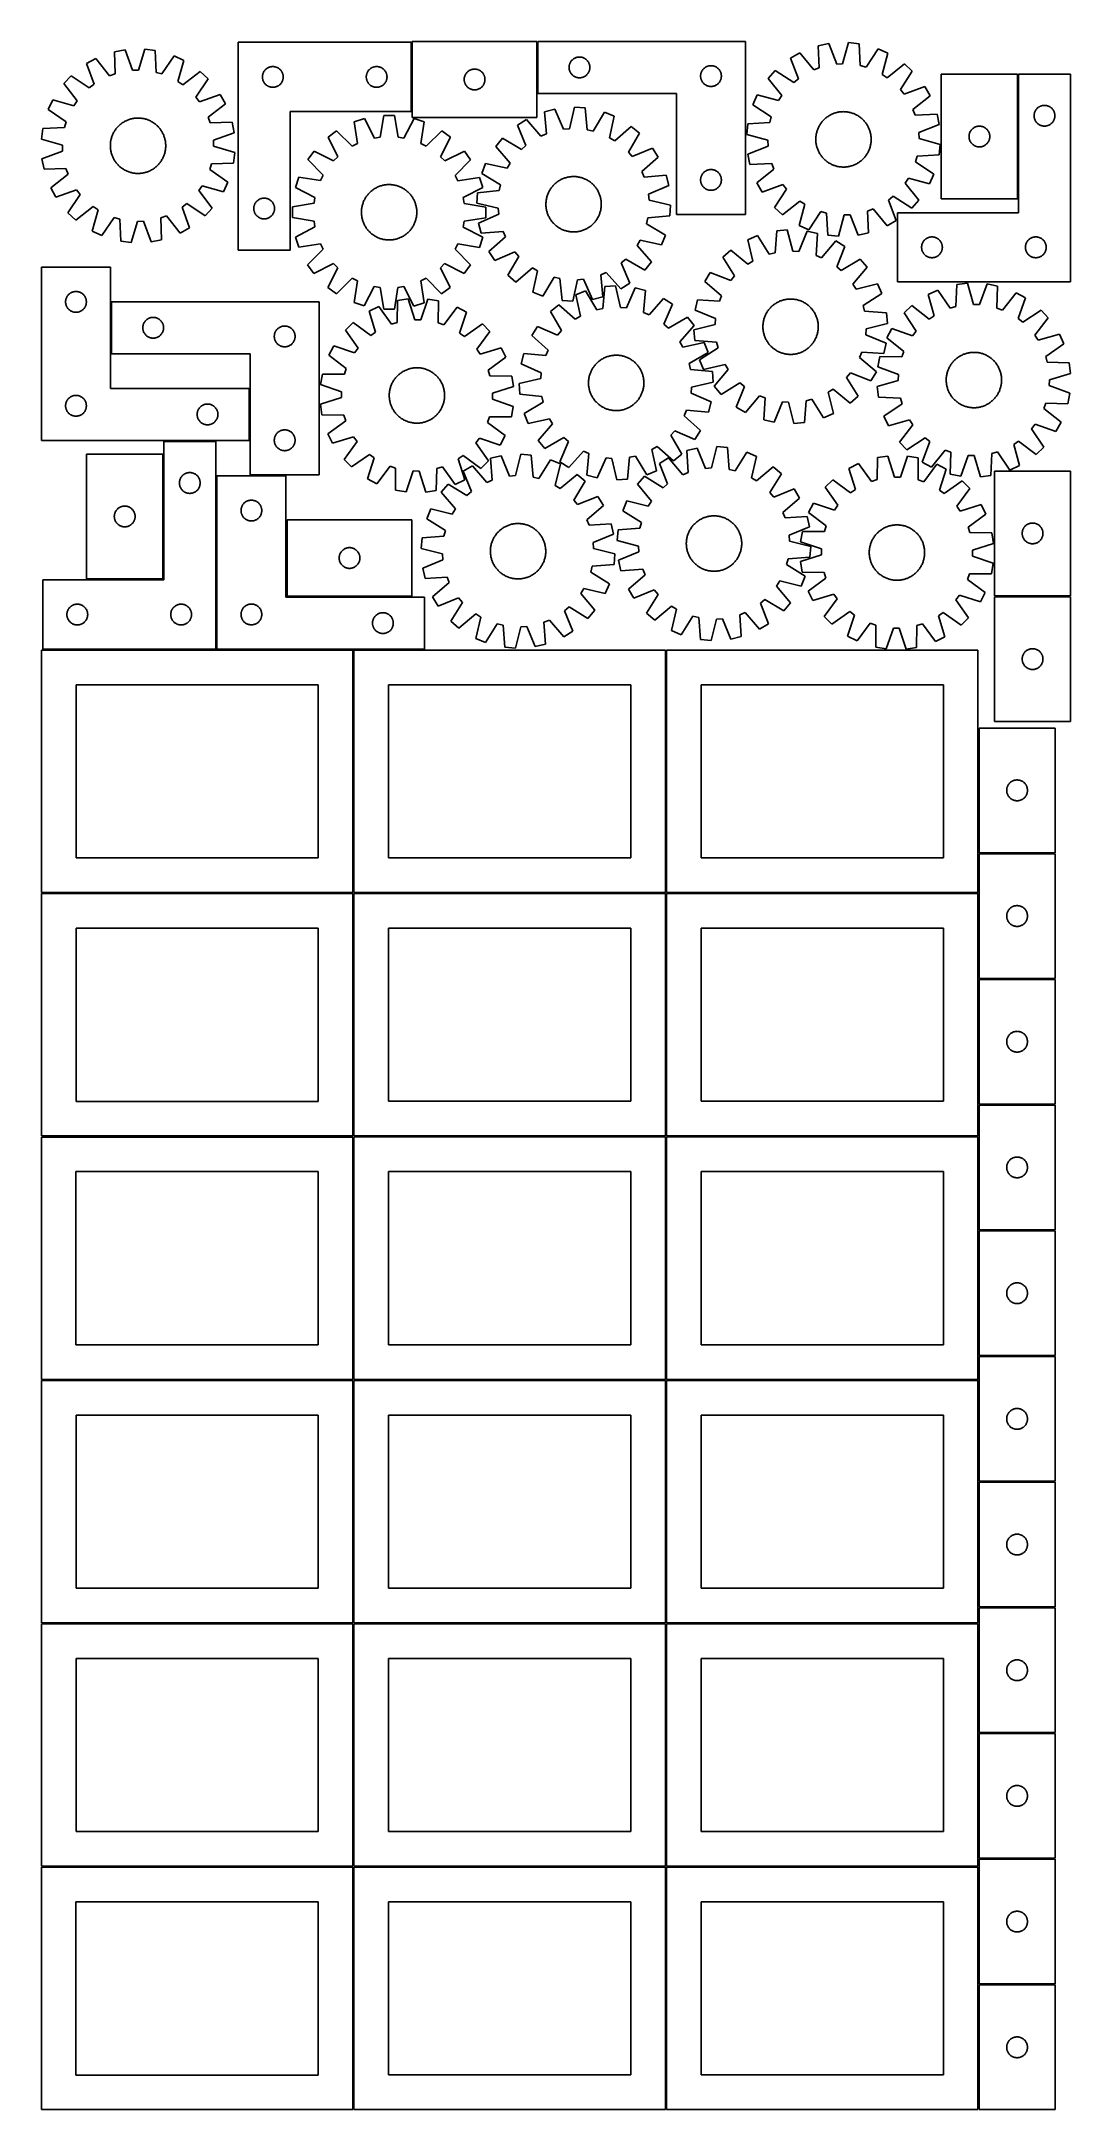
# Model space of a CAD drawing. Header units: millimetres. Extents: x 7 to 1493, y 7 to 2993.
import ezdxf

# ---------------------------------------------------------------- set-up
doc = ezdxf.new("R2010")
doc.units = ezdxf.units.MM
doc.layers.add('COMMON', color=5, linetype='CONTINUOUS', true_color=0x0000ff)
doc.layers.add('CUT', color=7, linetype='CONTINUOUS', true_color=0x000000)

msp = doc.modelspace()

# ---------------------------------------------------------------- linework, layer by layer
at = {"layer": 'COMMON'}
for p, q in [((541.617886, 2991.951683), (541.617886, 2891.951683)), ((723.117888, 2918.221715), (723.117888, 2993.221715)), ((1417.340943, 2765.932404), (1417.340943, 2945.932404)), ((107.301356, 2617.251007), (107.301356, 2542.251007)), ((307.301356, 2492.099138), (307.301356, 2417.099138)), ((182.680145, 2217.238552), (182.680145, 2397.238552)), ((258.430145, 2416.349138), (183.430145, 2416.349138)), ((259.180146, 2115.751006), (259.180146, 2365.751006)), ((308.051357, 2366.501006), (359.930146, 2366.501006)), ((361.681977, 2191.501006), (541.681977, 2191.501006)), ((1383.429282, 2192.039088), (1493.429282, 2192.039088)), ((258.430145, 2114.849137), (8.430145, 2114.849137)), ((457.324234, 2114.099136), (457.324234, 1764.123915)), ((908.824235, 2114.123915), (908.824235, 1764.123915)), ((1360.324236, 2001.723055), (1360.324236, 1821.723055)), ((1360.324236, 1820.223054), (1360.324236, 1764.123915)), ((1471.074237, 1820.973055), (1361.074237, 1820.973055)), ((6.574234, 1763.349135), (456.574234, 1763.349135)), ((457.324234, 1762.599135), (457.324234, 1412.623914)), ((458.074235, 1763.373914), (908.074235, 1763.373914)), ((908.824235, 1762.623914), (908.824235, 1412.623914)), ((909.574236, 1763.373914), (1359.574236, 1763.373914)), ((1360.324236, 1762.623914), (1360.324236, 1640.223054)), ((1360.324236, 1638.723053), (1360.324236, 1458.723053)), ((1361.074237, 1639.473053), (1471.074237, 1639.473053)), ((1360.324236, 1457.223052), (1360.324236, 1412.623914)), ((1361.074237, 1457.973052), (1471.074237, 1457.973052)), ((456.549607, 1411.849135), (6.574234, 1411.849135)), ((457.299608, 1061.123913), (457.299608, 1411.099134)), ((458.074235, 1411.873913), (908.049608, 1411.873913)), ((908.799608, 1411.123913), (908.799608, 1061.123913)), ((909.574236, 1411.873913), (1359.549609, 1411.873913)), ((1360.299609, 1275.549566), (1360.299609, 1095.549566)), ((1361.074237, 1094.799565), (1471.04961, 1094.799565)), ((457.324234, 1059.52478), (457.324234, 709.549513)), ((908.824235, 1059.549513), (908.824235, 709.549513)), ((1360.324236, 1059.549513), (1360.324236, 914.049565)), ((1360.324236, 912.549564), (1360.324236, 732.549564)), ((1361.074237, 913.299564), (1471.074237, 913.299564)), ((1360.324236, 731.049563), (1360.324236, 709.549513)), ((1361.074237, 731.799563), (1471.074237, 731.799563)), ((6.574234, 708.774779), (456.574234, 708.774779)), ((457.324234, 708.024779), (457.324234, 358.049512)), ((458.074235, 708.799512), (908.074235, 708.799512)), ((908.824235, 708.049512), (908.824235, 358.049512)), ((909.574236, 708.799512), (1359.574236, 708.799512)), ((1360.324236, 708.049512), (1360.324236, 551.049563)), ((1360.324236, 549.549562), (1360.324236, 369.549562)), ((1361.074237, 550.299562), (1471.074237, 550.299562)), ((1360.324236, 368.049561), (1360.324236, 358.049512)), ((1361.074237, 368.799561), (1471.074237, 368.799561)), ((6.574234, 357.274778), (456.549607, 357.274778)), ((457.299607, 356.524778), (457.299607, 6.549511)), ((458.074235, 357.299511), (908.049608, 357.299511)), ((908.799608, 356.549511), (908.799608, 6.549511)), ((909.574236, 357.299511), (1359.549609, 357.299511)), ((1360.299609, 186.549511), (1360.299609, 6.549511)), ((1361.074237, 187.299511), (1471.04961, 187.299511))]:
    msp.add_line(p, q, dxfattribs=at)
at = {"layer": 'CUT'}
for p, q in [((290.867886, 2991.951683), (290.867886, 2691.951683)), ((540.867886, 2991.951683), (290.867886, 2991.951683)), ((540.867886, 2891.951683), (540.867886, 2991.951683)), ((722.367887, 2993.33231), (542.367887, 2993.33231)), ((542.367887, 2993.33231), (542.367887, 2883.33231)), ((722.367887, 2883.33231), (722.367887, 2993.33231)), ((1023.867888, 2993.221715), (723.867888, 2993.221715)), ((723.867888, 2993.221715), (723.867888, 2918.221715)), ((1023.867888, 2743.221715), (1023.867888, 2993.221715)), ((1143.992525, 2990.196567), (1128.936458, 2987.027119)), ((1128.936458, 2987.027119), (1130.361674, 2955.294746)), ((1155.481295, 2960.58267), (1143.992525, 2990.196567)), ((1172.495133, 2991.634336), (1164.044751, 2961.01464)), ((1187.793716, 2989.99608), (1172.495133, 2991.634336)), ((1189.568988, 2958.281365), (1187.793716, 2989.99608)), ((85.428519, 2968.721619), (71.954412, 2961.293364)), ((71.954412, 2961.293364), (82.584623, 2931.36055)), ((105.064895, 2943.75389), (85.428519, 2968.721619)), ((127.378795, 2981.321577), (112.2687, 2978.420615)), ((112.2687, 2978.420615), (113.128883, 2946.667901)), ((138.338645, 2951.507882), (127.378795, 2981.321577)), ((155.902478, 2982.251798), (146.908433, 2951.787362)), ((171.169479, 2980.341501), (155.902478, 2982.251798)), ((172.379977, 2948.600212), (171.169479, 2980.341501)), ((198.584568, 2972.411891), (180.616694, 2946.217803)), ((212.514034, 2965.877328), (198.584568, 2972.411891)), ((203.856689, 2935.315504), (212.514034, 2965.877328)), ((340.095704, 2956.931794), (340.867886, 2956.951683)), ((340.867886, 2956.951683), (341.640067, 2956.931794)), ((490.095704, 2956.931794), (490.867886, 2956.951683)), ((490.867886, 2956.951683), (491.640067, 2956.931794)), ((768.887776, 2956.493897), (768.947389, 2957.26403)), ((768.947389, 2957.26403), (769.046569, 2958.030074)), ((769.046569, 2958.030074), (769.185052, 2958.789996)), ((769.185052, 2958.789996), (769.362472, 2959.541782)), ((769.362472, 2959.541782), (769.578357, 2960.283438)), ((769.578357, 2960.283438), (769.832135, 2961.012997)), ((769.832135, 2961.012997), (770.123134, 2961.728524)), ((770.123134, 2961.728524), (770.450581, 2962.428122)), ((770.450581, 2962.428122), (770.813609, 2963.109936)), ((770.813609, 2963.109936), (771.211254, 2963.772158)), ((771.211254, 2963.772158), (771.642463, 2964.413032)), ((771.642463, 2964.413032), (772.10609, 2965.030857)), ((772.10609, 2965.030857), (772.600909, 2965.623997)), ((772.600909, 2965.623997), (773.125605, 2966.190878)), ((773.125605, 2966.190878), (773.678788, 2966.729996)), ((773.678788, 2966.729996), (774.25899, 2967.239922)), ((774.25899, 2967.239922), (774.864673, 2967.719304)), ((774.864673, 2967.719304), (775.494232, 2968.16687)), ((775.494232, 2968.16687), (776.145996, 2968.581435)), ((776.145996, 2968.581435), (776.818236, 2968.961897)), ((776.818236, 2968.961897), (777.509172, 2969.307249)), ((777.509172, 2969.307249), (778.216969, 2969.616575)), ((778.216969, 2969.616575), (778.939752, 2969.889054)), ((778.939752, 2969.889054), (779.675603, 2970.123963)), ((779.675603, 2970.123963), (780.422571, 2970.320681)), ((780.422571, 2970.320681), (781.178676, 2970.478685)), ((781.178676, 2970.478685), (781.941912, 2970.597555)), ((781.941912, 2970.597555), (782.710256, 2970.676978)), ((782.710256, 2970.676978), (783.481669, 2970.716742)), ((783.481669, 2970.716742), (784.254106, 2970.716742)), ((784.254106, 2970.716742), (785.02552, 2970.676978)), ((785.02552, 2970.676978), (785.793863, 2970.597555)), ((785.793863, 2970.597555), (786.557099, 2970.478685)), ((786.557099, 2970.478685), (787.313204, 2970.320681)), ((787.313204, 2970.320681), (788.060172, 2970.123963)), ((788.060172, 2970.123963), (788.796023, 2969.889054)), ((788.796023, 2969.889054), (789.518806, 2969.616575)), ((789.518806, 2969.616575), (790.226603, 2969.307249)), ((790.226603, 2969.307249), (790.917539, 2968.961897)), ((790.917539, 2968.961897), (791.58978, 2968.581435)), ((791.58978, 2968.581435), (792.241543, 2968.16687)), ((792.241543, 2968.16687), (792.871102, 2967.719304)), ((792.871102, 2967.719304), (793.476785, 2967.239922)), ((793.476785, 2967.239922), (794.056988, 2966.729996)), ((794.056988, 2966.729996), (794.61017, 2966.190878)), ((794.61017, 2966.190878), (795.134867, 2965.623997)), ((795.134867, 2965.623997), (795.629685, 2965.030857)), ((795.629685, 2965.030857), (796.093313, 2964.413032)), ((796.093313, 2964.413032), (796.524521, 2963.772158)), ((796.524521, 2963.772158), (796.922166, 2963.109936)), ((796.922166, 2963.109936), (797.285194, 2962.428122)), ((797.285194, 2962.428122), (797.612641, 2961.728524)), ((797.612641, 2961.728524), (797.90364, 2961.012997)), ((797.90364, 2961.012997), (798.157418, 2960.283438)), ((798.157418, 2960.283438), (798.373303, 2959.541782)), ((798.373303, 2959.541782), (798.550723, 2958.789996)), ((798.550723, 2958.789996), (798.689206, 2958.030074)), ((798.689206, 2958.030074), (798.788386, 2957.26403)), ((798.788386, 2957.26403), (798.847999, 2956.493897)), ((967.509172, 2956.807249), (968.216969, 2957.116575)), ((968.216969, 2957.116575), (968.939752, 2957.389054)), ((968.939752, 2957.389054), (969.675603, 2957.623963)), ((969.675603, 2957.623963), (970.422571, 2957.820681)), ((970.422571, 2957.820681), (971.178676, 2957.978685)), ((971.178676, 2957.978685), (971.941912, 2958.097555)), ((971.941912, 2958.097555), (972.710256, 2958.176978)), ((972.710256, 2958.176978), (973.481669, 2958.216742)), ((973.481669, 2958.216742), (974.254106, 2958.216742)), ((974.254106, 2958.216742), (975.02552, 2958.176978)), ((975.02552, 2958.176978), (975.793863, 2958.097555)), ((975.793863, 2958.097555), (976.557099, 2957.978685)), ((976.557099, 2957.978685), (977.313204, 2957.820681)), ((977.313204, 2957.820681), (978.060172, 2957.623963)), ((978.060172, 2957.623963), (978.796023, 2957.389054)), ((978.796023, 2957.389054), (979.518806, 2957.116575)), ((979.518806, 2957.116575), (980.226603, 2956.807249)), ((1102.273162, 2976.851929), (1088.933405, 2969.185024)), ((1088.933405, 2969.185024), (1100.094709, 2939.44616)), ((1122.35083, 2952.237664), (1102.273162, 2976.851929)), ((1164.044751, 2961.01464), (1155.481295, 2960.58267)), ((1197.846805, 2956.045939), (1189.568988, 2958.281365)), ((1215.345602, 2982.555689), (1197.846805, 2956.045939)), ((1229.389171, 2976.270093), (1215.345602, 2982.555689)), ((1221.277169, 2945.559017), (1229.389171, 2976.270093)), ((1253.293364, 2960.679859), (1228.459056, 2940.875015)), ((1264.707235, 2950.362201), (1253.293364, 2960.679859)), ((49.425038, 2943.774999), (38.905857, 2932.54658)), ((38.905857, 2932.54658), (58.265537, 2907.363698)), ((75.815793, 2926.097251), (49.425038, 2943.774999)), ((82.584623, 2931.36055), (75.815793, 2926.097251)), ((113.128883, 2946.667901), (105.064895, 2943.75389)), ((146.908433, 2951.787362), (138.338645, 2951.507882)), ((180.616694, 2946.217803), (172.379977, 2948.600212)), ((210.954067, 2930.504413), (203.856689, 2935.315504)), ((236.136949, 2949.864093), (210.954067, 2930.504413)), ((229.68762, 2912.954156), (247.365368, 2939.344912)), ((247.365368, 2939.344912), (236.136949, 2949.864093)), ((325.872859, 2942.337902), (325.912623, 2943.109315)), ((325.872859, 2941.565464), (325.872859, 2942.337902)), ((325.912623, 2940.794051), (325.872859, 2941.565464)), ((325.912623, 2943.109315), (325.992045, 2943.877658)), ((325.992045, 2940.025708), (325.912623, 2940.794051)), ((325.992045, 2943.877658), (326.110916, 2944.640894)), ((326.110916, 2939.262472), (325.992045, 2940.025708)), ((326.110916, 2944.640894), (326.26892, 2945.396999)), ((326.26892, 2938.506367), (326.110916, 2939.262472)), ((326.26892, 2945.396999), (326.465637, 2946.143968)), ((326.465637, 2937.759398), (326.26892, 2938.506367)), ((326.465637, 2946.143968), (326.700547, 2946.879819)), ((326.700547, 2937.023547), (326.465637, 2937.759398)), ((326.700547, 2946.879819), (326.973026, 2947.602601)), ((326.973026, 2936.300765), (326.700547, 2937.023547)), ((326.973026, 2947.602601), (327.282352, 2948.310399)), ((327.282352, 2935.592967), (326.973026, 2936.300765)), ((327.282352, 2948.310399), (327.627704, 2949.001334)), ((327.627704, 2934.902032), (327.282352, 2935.592967)), ((327.627704, 2949.001334), (328.008166, 2949.673575)), ((328.008166, 2934.229791), (327.627704, 2934.902032)), ((328.008166, 2949.673575), (328.42273, 2950.325339)), ((328.42273, 2933.578027), (328.008166, 2934.229791)), ((328.42273, 2950.325339), (328.870297, 2950.954897)), ((328.870297, 2932.948469), (328.42273, 2933.578027)), ((328.870297, 2950.954897), (329.349679, 2951.560581)), ((329.349679, 2932.342785), (328.870297, 2932.948469)), ((329.349679, 2951.560581), (329.859605, 2952.140783)), ((329.859605, 2931.762583), (329.349679, 2932.342785)), ((329.859605, 2952.140783), (330.398723, 2952.693966)), ((330.398723, 2931.2094), (329.859605, 2931.762583)), ((330.398723, 2952.693966), (330.965604, 2953.218662)), ((330.965604, 2930.684704), (330.398723, 2931.2094)), ((330.965604, 2953.218662), (331.558743, 2953.71348)), ((331.558743, 2930.189886), (330.965604, 2930.684704)), ((331.558743, 2953.71348), (332.176569, 2954.177108)), ((332.176569, 2929.726258), (331.558743, 2930.189886)), ((332.176569, 2954.177108), (332.817443, 2954.608316)), ((332.817443, 2929.29505), (332.176569, 2929.726258)), ((332.817443, 2954.608316), (333.479665, 2955.005962)), ((333.479665, 2928.897404), (332.817443, 2929.29505)), ((333.479665, 2955.005962), (334.161479, 2955.368989)), ((334.161479, 2928.534377), (333.479665, 2928.897404)), ((334.161479, 2955.368989), (334.861077, 2955.696437)), ((334.861077, 2928.206929), (334.161479, 2928.534377)), ((334.861077, 2955.696437), (335.576604, 2955.987435)), ((335.576604, 2927.915931), (334.861077, 2928.206929)), ((335.576604, 2955.987435), (336.306163, 2956.241214)), ((336.306163, 2927.662152), (335.576604, 2927.915931)), ((336.306163, 2956.241214), (337.047819, 2956.457099)), ((337.047819, 2927.446267), (336.306163, 2927.662152)), ((337.047819, 2956.457099), (337.799605, 2956.634518)), ((337.799605, 2927.268848), (337.047819, 2927.446267)), ((337.799605, 2956.634518), (338.559527, 2956.773001)), ((338.559527, 2927.130365), (337.799605, 2927.268848)), ((338.559527, 2956.773001), (339.325571, 2956.872181)), ((339.325571, 2927.031185), (338.559527, 2927.130365)), ((339.325571, 2956.872181), (340.095704, 2956.931794)), ((341.640067, 2956.931794), (342.410201, 2956.872181)), ((342.410201, 2956.872181), (343.176244, 2956.773001)), ((343.176244, 2927.130365), (342.410201, 2927.031185)), ((343.176244, 2956.773001), (343.936167, 2956.634518)), ((343.936167, 2927.268848), (343.176244, 2927.130365)), ((343.936167, 2956.634518), (344.687952, 2956.457099)), ((344.687952, 2927.446267), (343.936167, 2927.268848)), ((344.687952, 2956.457099), (345.429608, 2956.241214)), ((345.429608, 2927.662152), (344.687952, 2927.446267)), ((345.429608, 2956.241214), (346.159167, 2955.987435)), ((346.159167, 2927.915931), (345.429608, 2927.662152)), ((346.159167, 2955.987435), (346.874694, 2955.696437)), ((346.874694, 2928.206929), (346.159167, 2927.915931)), ((346.874694, 2955.696437), (347.574292, 2955.368989)), ((347.574292, 2928.534377), (346.874694, 2928.206929)), ((347.574292, 2955.368989), (348.256107, 2955.005962)), ((348.256107, 2928.897404), (347.574292, 2928.534377)), ((348.256107, 2955.005962), (348.918329, 2954.608316)), ((348.918329, 2929.29505), (348.256107, 2928.897404)), ((348.918329, 2954.608316), (349.559202, 2954.177108)), ((349.559202, 2929.726258), (348.918329, 2929.29505)), ((349.559202, 2954.177108), (350.177028, 2953.71348)), ((350.177028, 2930.189886), (349.559202, 2929.726258)), ((350.177028, 2953.71348), (350.770167, 2953.218662)), ((350.770167, 2930.684704), (350.177028, 2930.189886)), ((350.770167, 2953.218662), (351.337048, 2952.693966)), ((351.337048, 2931.2094), (350.770167, 2930.684704)), ((351.337048, 2952.693966), (351.876166, 2952.140783)), ((351.876166, 2931.762583), (351.337048, 2931.2094)), ((351.876166, 2952.140783), (352.386092, 2951.560581)), ((352.386092, 2932.342785), (351.876166, 2931.762583)), ((352.386092, 2951.560581), (352.865474, 2950.954897)), ((352.865474, 2932.948469), (352.386092, 2932.342785)), ((352.865474, 2950.954897), (353.313041, 2950.325339)), ((353.313041, 2933.578027), (352.865474, 2932.948469)), ((353.313041, 2950.325339), (353.727605, 2949.673575)), ((353.727605, 2934.229791), (353.313041, 2933.578027)), ((353.727605, 2949.673575), (354.108068, 2949.001334)), ((354.108068, 2934.902032), (353.727605, 2934.229791)), ((354.108068, 2949.001334), (354.45342, 2948.310399)), ((354.45342, 2935.592967), (354.108068, 2934.902032)), ((354.45342, 2948.310399), (354.762745, 2947.602601)), ((354.762745, 2936.300765), (354.45342, 2935.592967)), ((354.762745, 2947.602601), (355.035224, 2946.879819)), ((355.035224, 2937.023547), (354.762745, 2936.300765)), ((355.035224, 2946.879819), (355.270134, 2946.143968)), ((355.270134, 2937.759398), (355.035224, 2937.023547)), ((355.270134, 2946.143968), (355.466851, 2945.396999)), ((355.466851, 2938.506367), (355.270134, 2937.759398)), ((355.466851, 2945.396999), (355.624855, 2944.640894)), ((355.624855, 2939.262472), (355.466851, 2938.506367)), ((355.624855, 2944.640894), (355.743726, 2943.877658)), ((355.743726, 2940.025708), (355.624855, 2939.262472)), ((355.743726, 2943.877658), (355.823148, 2943.109315)), ((355.823148, 2940.794051), (355.743726, 2940.025708)), ((355.823148, 2943.109315), (355.862913, 2942.337902)), ((355.862913, 2941.565464), (355.823148, 2940.794051)), ((355.862913, 2942.337902), (355.862913, 2941.565464)), ((475.872859, 2942.337902), (475.912623, 2943.109315)), ((475.872859, 2941.565464), (475.872859, 2942.337902)), ((475.912623, 2940.794051), (475.872859, 2941.565464)), ((475.912623, 2943.109315), (475.992045, 2943.877658)), ((475.992045, 2940.025708), (475.912623, 2940.794051)), ((475.992045, 2943.877658), (476.110916, 2944.640894)), ((476.110916, 2939.262472), (475.992045, 2940.025708)), ((476.110916, 2944.640894), (476.26892, 2945.396999)), ((476.26892, 2938.506367), (476.110916, 2939.262472)), ((476.26892, 2945.396999), (476.465637, 2946.143968)), ((476.465637, 2937.759398), (476.26892, 2938.506367)), ((476.465637, 2946.143968), (476.700547, 2946.879819)), ((476.700547, 2937.023547), (476.465637, 2937.759398)), ((476.700547, 2946.879819), (476.973026, 2947.602601)), ((476.973026, 2936.300765), (476.700547, 2937.023547)), ((476.973026, 2947.602601), (477.282352, 2948.310399)), ((477.282352, 2935.592967), (476.973026, 2936.300765)), ((477.282352, 2948.310399), (477.627704, 2949.001334)), ((477.627704, 2934.902032), (477.282352, 2935.592967)), ((477.627704, 2949.001334), (478.008166, 2949.673575)), ((478.008166, 2934.229791), (477.627704, 2934.902032)), ((478.008166, 2949.673575), (478.42273, 2950.325339)), ((478.42273, 2933.578027), (478.008166, 2934.229791)), ((478.42273, 2950.325339), (478.870297, 2950.954897)), ((478.870297, 2932.948469), (478.42273, 2933.578027)), ((478.870297, 2950.954897), (479.349679, 2951.560581)), ((479.349679, 2932.342785), (478.870297, 2932.948469)), ((479.349679, 2951.560581), (479.859605, 2952.140783)), ((479.859605, 2931.762583), (479.349679, 2932.342785)), ((479.859605, 2952.140783), (480.398723, 2952.693966)), ((480.398723, 2931.2094), (479.859605, 2931.762583)), ((480.398723, 2952.693966), (480.965604, 2953.218662)), ((480.965604, 2930.684704), (480.398723, 2931.2094)), ((480.965604, 2953.218662), (481.558743, 2953.71348)), ((481.558743, 2930.189886), (480.965604, 2930.684704)), ((481.558743, 2953.71348), (482.176569, 2954.177108)), ((482.176569, 2929.726258), (481.558743, 2930.189886)), ((482.176569, 2954.177108), (482.817443, 2954.608316)), ((482.817443, 2929.29505), (482.176569, 2929.726258)), ((482.817443, 2954.608316), (483.479665, 2955.005962)), ((483.479665, 2928.897404), (482.817443, 2929.29505)), ((483.479665, 2955.005962), (484.161479, 2955.368989)), ((484.161479, 2928.534377), (483.479665, 2928.897404)), ((484.161479, 2955.368989), (484.861077, 2955.696437)), ((484.861077, 2928.206929), (484.161479, 2928.534377)), ((484.861077, 2955.696437), (485.576604, 2955.987435)), ((485.576604, 2927.915931), (484.861077, 2928.206929)), ((485.576604, 2955.987435), (486.306163, 2956.241214)), ((486.306163, 2927.662152), (485.576604, 2927.915931)), ((486.306163, 2956.241214), (487.047819, 2956.457099)), ((487.047819, 2927.446267), (486.306163, 2927.662152)), ((487.047819, 2956.457099), (487.799605, 2956.634518)), ((487.799605, 2927.268848), (487.047819, 2927.446267)), ((487.799605, 2956.634518), (488.559527, 2956.773001)), ((488.559527, 2927.130365), (487.799605, 2927.268848)), ((488.559527, 2956.773001), (489.325571, 2956.872181)), ((489.325571, 2927.031185), (488.559527, 2927.130365)), ((489.325571, 2956.872181), (490.095704, 2956.931794)), ((491.640067, 2956.931794), (492.410201, 2956.872181)), ((492.410201, 2956.872181), (493.176244, 2956.773001)), ((493.176244, 2927.130365), (492.410201, 2927.031185)), ((493.176244, 2956.773001), (493.936167, 2956.634518)), ((493.936167, 2927.268848), (493.176244, 2927.130365)), ((493.936167, 2956.634518), (494.687952, 2956.457099)), ((494.687952, 2927.446267), (493.936167, 2927.268848)), ((494.687952, 2956.457099), (495.429608, 2956.241214)), ((495.429608, 2927.662152), (494.687952, 2927.446267)), ((495.429608, 2956.241214), (496.159167, 2955.987435)), ((496.159167, 2927.915931), (495.429608, 2927.662152)), ((496.159167, 2955.987435), (496.874694, 2955.696437)), ((496.874694, 2928.206929), (496.159167, 2927.915931)), ((496.874694, 2955.696437), (497.574292, 2955.368989)), ((497.574292, 2928.534377), (496.874694, 2928.206929)), ((497.574292, 2955.368989), (498.256107, 2955.005962)), ((498.256107, 2928.897404), (497.574292, 2928.534377)), ((498.256107, 2955.005962), (498.918329, 2954.608316)), ((498.918329, 2929.29505), (498.256107, 2928.897404)), ((498.918329, 2954.608316), (499.559202, 2954.177108)), ((499.559202, 2929.726258), (498.918329, 2929.29505)), ((499.559202, 2954.177108), (500.177028, 2953.71348)), ((500.177028, 2930.189886), (499.559202, 2929.726258)), ((500.177028, 2953.71348), (500.770167, 2953.218662)), ((500.770167, 2930.684704), (500.177028, 2930.189886)), ((500.770167, 2953.218662), (501.337048, 2952.693966)), ((501.337048, 2931.2094), (500.770167, 2930.684704)), ((501.337048, 2952.693966), (501.876166, 2952.140783)), ((501.876166, 2931.762583), (501.337048, 2931.2094)), ((501.876166, 2952.140783), (502.386092, 2951.560581)), ((502.386092, 2932.342785), (501.876166, 2931.762583)), ((502.386092, 2951.560581), (502.865474, 2950.954897)), ((502.865474, 2932.948469), (502.386092, 2932.342785)), ((502.865474, 2950.954897), (503.313041, 2950.325339)), ((503.313041, 2933.578027), (502.865474, 2932.948469)), ((503.313041, 2950.325339), (503.727605, 2949.673575)), ((503.727605, 2934.229791), (503.313041, 2933.578027)), ((503.727605, 2949.673575), (504.108068, 2949.001334)), ((504.108068, 2934.902032), (503.727605, 2934.229791)), ((504.108068, 2949.001334), (504.45342, 2948.310399)), ((504.45342, 2935.592967), (504.108068, 2934.902032)), ((504.45342, 2948.310399), (504.762745, 2947.602601)), ((504.762745, 2936.300765), (504.45342, 2935.592967)), ((504.762745, 2947.602601), (505.035224, 2946.879819)), ((505.035224, 2937.023547), (504.762745, 2936.300765)), ((505.035224, 2946.879819), (505.270134, 2946.143968)), ((505.270134, 2937.759398), (505.035224, 2937.023547)), ((505.270134, 2946.143968), (505.466851, 2945.396999)), ((505.466851, 2938.506367), (505.270134, 2937.759398)), ((505.466851, 2945.396999), (505.624855, 2944.640894)), ((505.624855, 2939.262472), (505.466851, 2938.506367)), ((505.624855, 2944.640894), (505.743726, 2943.877658)), ((505.743726, 2940.025708), (505.624855, 2939.262472)), ((505.743726, 2943.877658), (505.823148, 2943.109315)), ((505.823148, 2940.794051), (505.743726, 2940.025708)), ((505.823148, 2943.109315), (505.862913, 2942.337902)), ((505.862913, 2941.565464), (505.823148, 2940.794051)), ((505.862913, 2942.337902), (505.862913, 2941.565464)), ((617.367887, 2938.33231), (617.387775, 2939.104492)), ((617.387775, 2937.560129), (617.367887, 2938.33231)), ((617.387775, 2939.104492), (617.447388, 2939.874625)), ((617.447388, 2936.789995), (617.387775, 2937.560129)), ((617.447388, 2939.874625), (617.546568, 2940.640669)), ((617.546568, 2936.023952), (617.447388, 2936.789995)), ((617.546568, 2940.640669), (617.685051, 2941.400591)), ((617.685051, 2935.264029), (617.546568, 2936.023952)), ((617.685051, 2941.400591), (617.862471, 2942.152377)), ((617.862471, 2934.512243), (617.685051, 2935.264029)), ((617.862471, 2942.152377), (618.078356, 2942.894033)), ((618.078356, 2933.770588), (617.862471, 2934.512243)), ((618.078356, 2942.894033), (618.332134, 2943.623592)), ((618.332134, 2933.041029), (618.078356, 2933.770588)), ((618.332134, 2943.623592), (618.623133, 2944.339119)), ((618.623133, 2932.325502), (618.332134, 2933.041029)), ((618.623133, 2944.339119), (618.95058, 2945.038717)), ((618.95058, 2931.625903), (618.623133, 2932.325502)), ((618.95058, 2945.038717), (619.313608, 2945.720531)), ((619.313608, 2930.944089), (618.95058, 2931.625903)), ((619.313608, 2945.720531), (619.711253, 2946.382753)), ((619.711253, 2930.281867), (619.313608, 2930.944089)), ((619.711253, 2946.382753), (620.142462, 2947.023627)), ((620.142462, 2929.640994), (619.711253, 2930.281867)), ((620.142462, 2947.023627), (620.606089, 2947.641452)), ((620.606089, 2929.023168), (620.142462, 2929.640994)), ((620.606089, 2947.641452), (621.100908, 2948.234592)), ((621.100908, 2928.430028), (620.606089, 2929.023168)), ((621.100908, 2948.234592), (621.625604, 2948.801473)), ((621.625604, 2927.863148), (621.100908, 2928.430028)), ((621.625604, 2948.801473), (622.178787, 2949.340591)), ((622.178787, 2927.32403), (621.625604, 2927.863148)), ((622.178787, 2949.340591), (622.758989, 2949.850517)), ((622.758989, 2926.814104), (622.178787, 2927.32403)), ((622.758989, 2949.850517), (623.364672, 2950.329899)), ((623.364672, 2950.329899), (623.994231, 2950.777465)), ((623.994231, 2950.777465), (624.645995, 2951.19203)), ((624.645995, 2951.19203), (625.318235, 2951.572492)), ((625.318235, 2951.572492), (626.009171, 2951.917844)), ((626.009171, 2951.917844), (626.716968, 2952.22717)), ((626.716968, 2952.22717), (627.439751, 2952.499649)), ((627.439751, 2952.499649), (628.175602, 2952.734558)), ((628.175602, 2952.734558), (628.92257, 2952.931276)), ((628.92257, 2952.931276), (629.678675, 2953.08928)), ((629.678675, 2953.08928), (630.441911, 2953.20815)), ((630.441911, 2953.20815), (631.210255, 2953.287573)), ((631.210255, 2953.287573), (631.981668, 2953.327337)), ((631.981668, 2953.327337), (632.754105, 2953.327337)), ((632.754105, 2953.327337), (633.525519, 2953.287573)), ((633.525519, 2953.287573), (634.293862, 2953.20815)), ((634.293862, 2953.20815), (635.057098, 2953.08928)), ((635.057098, 2953.08928), (635.813203, 2952.931276)), ((635.813203, 2952.931276), (636.560171, 2952.734558)), ((636.560171, 2952.734558), (637.296022, 2952.499649)), ((637.296022, 2952.499649), (638.018805, 2952.22717)), ((638.018805, 2952.22717), (638.726602, 2951.917844)), ((638.726602, 2951.917844), (639.417538, 2951.572492)), ((639.417538, 2951.572492), (640.089779, 2951.19203)), ((640.089779, 2951.19203), (640.741542, 2950.777465)), ((640.741542, 2950.777465), (641.371101, 2950.329899)), ((641.371101, 2950.329899), (641.976784, 2949.850517)), ((641.976784, 2949.850517), (642.556987, 2949.340591)), ((642.556987, 2927.32403), (641.976784, 2926.814104)), ((642.556987, 2949.340591), (643.110169, 2948.801473)), ((643.110169, 2927.863148), (642.556987, 2927.32403)), ((643.110169, 2948.801473), (643.634866, 2948.234592)), ((643.634866, 2928.430028), (643.110169, 2927.863148)), ((643.634866, 2948.234592), (644.129684, 2947.641452)), ((644.129684, 2929.023168), (643.634866, 2928.430028)), ((644.129684, 2947.641452), (644.593312, 2947.023627)), ((644.593312, 2929.640994), (644.129684, 2929.023168)), ((644.593312, 2947.023627), (645.02452, 2946.382753)), ((645.02452, 2930.281867), (644.593312, 2929.640994)), ((645.02452, 2946.382753), (645.422165, 2945.720531)), ((645.422165, 2930.944089), (645.02452, 2930.281867)), ((645.422165, 2945.720531), (645.785193, 2945.038717)), ((645.785193, 2931.625903), (645.422165, 2930.944089)), ((645.785193, 2945.038717), (646.11264, 2944.339119)), ((646.11264, 2932.325502), (645.785193, 2931.625903)), ((646.11264, 2944.339119), (646.403639, 2943.623592)), ((646.403639, 2933.041029), (646.11264, 2932.325502)), ((646.403639, 2943.623592), (646.657417, 2942.894033)), ((646.657417, 2933.770588), (646.403639, 2933.041029)), ((646.657417, 2942.894033), (646.873302, 2942.152377)), ((646.873302, 2934.512243), (646.657417, 2933.770588)), ((646.873302, 2942.152377), (647.050722, 2941.400591)), ((647.050722, 2935.264029), (646.873302, 2934.512243)), ((647.050722, 2941.400591), (647.189205, 2940.640669)), ((647.189205, 2936.023952), (647.050722, 2935.264029)), ((647.189205, 2940.640669), (647.288385, 2939.874625)), ((647.288385, 2936.789995), (647.189205, 2936.023952)), ((647.288385, 2939.874625), (647.347998, 2939.104492)), ((647.347998, 2937.560129), (647.288385, 2936.789995)), ((647.347998, 2939.104492), (647.367887, 2938.33231)), ((647.367887, 2938.33231), (647.347998, 2937.560129)), ((768.867888, 2955.721715), (768.887776, 2956.493897)), ((768.887776, 2954.949534), (768.867888, 2955.721715)), ((768.947389, 2954.1794), (768.887776, 2954.949534)), ((769.046569, 2953.413357), (768.947389, 2954.1794)), ((769.185052, 2952.653434), (769.046569, 2953.413357)), ((769.362472, 2951.901648), (769.185052, 2952.653434)), ((769.578357, 2951.159993), (769.362472, 2951.901648)), ((769.832135, 2950.430434), (769.578357, 2951.159993)), ((770.123134, 2949.714907), (769.832135, 2950.430434)), ((770.450581, 2949.015308), (770.123134, 2949.714907)), ((770.813609, 2948.333494), (770.450581, 2949.015308)), ((771.211254, 2947.671272), (770.813609, 2948.333494)), ((771.642463, 2947.030399), (771.211254, 2947.671272)), ((772.10609, 2946.412573), (771.642463, 2947.030399)), ((772.600909, 2945.819433), (772.10609, 2946.412573)), ((773.125605, 2945.252553), (772.600909, 2945.819433)), ((773.678788, 2944.713435), (773.125605, 2945.252553)), ((774.25899, 2944.203509), (773.678788, 2944.713435)), ((774.864673, 2943.724127), (774.25899, 2944.203509)), ((775.494232, 2943.27656), (774.864673, 2943.724127)), ((776.145996, 2942.861996), (775.494232, 2943.27656)), ((776.818236, 2942.481533), (776.145996, 2942.861996)), ((777.509172, 2942.136181), (776.818236, 2942.481533)), ((778.216969, 2941.826856), (777.509172, 2942.136181)), ((778.939752, 2941.554377), (778.216969, 2941.826856)), ((779.675603, 2941.319467), (778.939752, 2941.554377)), ((780.422571, 2941.12275), (779.675603, 2941.319467)), ((781.178676, 2940.964746), (780.422571, 2941.12275)), ((781.941912, 2940.845875), (781.178676, 2940.964746)), ((782.710256, 2940.766452), (781.941912, 2940.845875)), ((783.481669, 2940.726688), (782.710256, 2940.766452)), ((784.254106, 2940.726688), (783.481669, 2940.726688)), ((785.02552, 2940.766452), (784.254106, 2940.726688)), ((785.793863, 2940.845875), (785.02552, 2940.766452)), ((786.557099, 2940.964746), (785.793863, 2940.845875)), ((787.313204, 2941.12275), (786.557099, 2940.964746)), ((788.060172, 2941.319467), (787.313204, 2941.12275)), ((788.796023, 2941.554377), (788.060172, 2941.319467)), ((789.518806, 2941.826856), (788.796023, 2941.554377)), ((790.226603, 2942.136181), (789.518806, 2941.826856)), ((790.917539, 2942.481533), (790.226603, 2942.136181)), ((791.58978, 2942.861996), (790.917539, 2942.481533)), ((792.241543, 2943.27656), (791.58978, 2942.861996)), ((792.871102, 2943.724127), (792.241543, 2943.27656)), ((793.476785, 2944.203509), (792.871102, 2943.724127)), ((794.056988, 2944.713435), (793.476785, 2944.203509)), ((794.61017, 2945.252553), (794.056988, 2944.713435)), ((795.134867, 2945.819433), (794.61017, 2945.252553)), ((795.629685, 2946.412573), (795.134867, 2945.819433)), ((796.093313, 2947.030399), (795.629685, 2946.412573)), ((796.524521, 2947.671272), (796.093313, 2947.030399)), ((796.922166, 2948.333494), (796.524521, 2947.671272)), ((797.285194, 2949.015308), (796.922166, 2948.333494)), ((797.612641, 2949.714907), (797.285194, 2949.015308)), ((797.90364, 2950.430434), (797.612641, 2949.714907)), ((798.157418, 2951.159993), (797.90364, 2950.430434)), ((798.373303, 2951.901648), (798.157418, 2951.159993)), ((798.550723, 2952.653434), (798.373303, 2951.901648)), ((798.689206, 2953.413357), (798.550723, 2952.653434)), ((798.788386, 2954.1794), (798.689206, 2953.413357)), ((798.847999, 2954.949534), (798.788386, 2954.1794)), ((798.847999, 2956.493897), (798.867888, 2955.721715)), ((798.867888, 2955.721715), (798.847999, 2954.949534)), ((958.867888, 2943.221715), (958.887776, 2943.993897)), ((958.887776, 2942.449534), (958.867888, 2943.221715)), ((958.887776, 2943.993897), (958.947389, 2944.76403)), ((958.947389, 2941.6794), (958.887776, 2942.449534)), ((958.947389, 2944.76403), (959.046569, 2945.530074)), ((959.046569, 2940.913357), (958.947389, 2941.6794)), ((959.046569, 2945.530074), (959.185052, 2946.289996)), ((959.185052, 2940.153434), (959.046569, 2940.913357)), ((959.185052, 2946.289996), (959.362472, 2947.041782)), ((959.362472, 2939.401648), (959.185052, 2940.153434)), ((959.362472, 2947.041782), (959.578357, 2947.783438)), ((959.578357, 2938.659993), (959.362472, 2939.401648)), ((959.578357, 2947.783438), (959.832135, 2948.512997)), ((959.832135, 2937.930434), (959.578357, 2938.659993)), ((959.832135, 2948.512997), (960.123134, 2949.228524)), ((960.123134, 2937.214907), (959.832135, 2937.930434)), ((960.123134, 2949.228524), (960.450581, 2949.928122)), ((960.450581, 2936.515308), (960.123134, 2937.214907)), ((960.450581, 2949.928122), (960.813609, 2950.609936)), ((960.813609, 2935.833494), (960.450581, 2936.515308)), ((960.813609, 2950.609936), (961.211254, 2951.272158)), ((961.211254, 2935.171272), (960.813609, 2935.833494)), ((961.211254, 2951.272158), (961.642463, 2951.913032)), ((961.642463, 2934.530399), (961.211254, 2935.171272)), ((961.642463, 2951.913032), (962.10609, 2952.530857)), ((962.10609, 2933.912573), (961.642463, 2934.530399)), ((962.10609, 2952.530857), (962.600909, 2953.123997)), ((962.600909, 2933.319433), (962.10609, 2933.912573)), ((962.600909, 2953.123997), (963.125605, 2953.690878)), ((963.125605, 2932.752553), (962.600909, 2933.319433)), ((963.125605, 2953.690878), (963.678788, 2954.229996)), ((963.678788, 2932.213435), (963.125605, 2932.752553)), ((963.678788, 2954.229996), (964.25899, 2954.739922)), ((964.25899, 2931.703509), (963.678788, 2932.213435)), ((964.25899, 2954.739922), (964.864673, 2955.219304)), ((964.864673, 2931.224127), (964.25899, 2931.703509)), ((964.864673, 2955.219304), (965.494232, 2955.66687)), ((965.494232, 2930.77656), (964.864673, 2931.224127)), ((965.494232, 2955.66687), (966.145996, 2956.081435)), ((966.145996, 2930.361996), (965.494232, 2930.77656)), ((966.145996, 2956.081435), (966.818236, 2956.461897)), ((966.818236, 2929.981533), (966.145996, 2930.361996)), ((966.818236, 2956.461897), (967.509172, 2956.807249)), ((967.509172, 2929.636181), (966.818236, 2929.981533)), ((968.216969, 2929.326856), (967.509172, 2929.636181)), ((968.939752, 2929.054377), (968.216969, 2929.326856)), ((969.675603, 2928.819467), (968.939752, 2929.054377)), ((970.422571, 2928.62275), (969.675603, 2928.819467)), ((971.178676, 2928.464746), (970.422571, 2928.62275)), ((971.941912, 2928.345875), (971.178676, 2928.464746)), ((972.710256, 2928.266452), (971.941912, 2928.345875)), ((973.481669, 2928.226688), (972.710256, 2928.266452)), ((974.254106, 2928.226688), (973.481669, 2928.226688)), ((975.02552, 2928.266452), (974.254106, 2928.226688)), ((975.793863, 2928.345875), (975.02552, 2928.266452)), ((976.557099, 2928.464746), (975.793863, 2928.345875)), ((977.313204, 2928.62275), (976.557099, 2928.464746)), ((978.060172, 2928.819467), (977.313204, 2928.62275)), ((978.796023, 2929.054377), (978.060172, 2928.819467)), ((979.518806, 2929.326856), (978.796023, 2929.054377)), ((980.226603, 2929.636181), (979.518806, 2929.326856)), ((980.226603, 2956.807249), (980.917539, 2956.461897)), ((980.917539, 2929.981533), (980.226603, 2929.636181)), ((980.917539, 2956.461897), (981.58978, 2956.081435)), ((981.58978, 2930.361996), (980.917539, 2929.981533)), ((981.58978, 2956.081435), (982.241543, 2955.66687)), ((982.241543, 2930.77656), (981.58978, 2930.361996)), ((982.241543, 2955.66687), (982.871102, 2955.219304)), ((982.871102, 2931.224127), (982.241543, 2930.77656)), ((982.871102, 2955.219304), (983.476785, 2954.739922)), ((983.476785, 2931.703509), (982.871102, 2931.224127)), ((983.476785, 2954.739922), (984.056988, 2954.229996)), ((984.056988, 2932.213435), (983.476785, 2931.703509)), ((984.056988, 2954.229996), (984.61017, 2953.690878)), ((984.61017, 2932.752553), (984.056988, 2932.213435)), ((984.61017, 2953.690878), (985.134867, 2953.123997)), ((985.134867, 2933.319433), (984.61017, 2932.752553)), ((985.134867, 2953.123997), (985.629685, 2952.530857)), ((985.629685, 2933.912573), (985.134867, 2933.319433)), ((985.629685, 2952.530857), (986.093313, 2951.913032)), ((986.093313, 2934.530399), (985.629685, 2933.912573)), ((986.093313, 2951.913032), (986.524521, 2951.272158)), ((986.524521, 2935.171272), (986.093313, 2934.530399)), ((986.524521, 2951.272158), (986.922166, 2950.609936)), ((986.922166, 2935.833494), (986.524521, 2935.171272)), ((986.922166, 2950.609936), (987.285194, 2949.928122)), ((987.285194, 2936.515308), (986.922166, 2935.833494)), ((987.285194, 2949.928122), (987.612641, 2949.228524)), ((987.612641, 2937.214907), (987.285194, 2936.515308)), ((987.612641, 2949.228524), (987.90364, 2948.512997)), ((987.90364, 2937.930434), (987.612641, 2937.214907)), ((987.90364, 2948.512997), (988.157418, 2947.783438)), ((988.157418, 2938.659993), (987.90364, 2937.930434)), ((988.157418, 2947.783438), (988.373303, 2947.041782)), ((988.373303, 2939.401648), (988.157418, 2938.659993)), ((988.373303, 2947.041782), (988.550723, 2946.289996)), ((988.550723, 2940.153434), (988.373303, 2939.401648)), ((988.550723, 2946.289996), (988.689206, 2945.530074)), ((988.689206, 2940.913357), (988.550723, 2940.153434)), ((988.689206, 2945.530074), (988.788386, 2944.76403)), ((988.788386, 2941.6794), (988.689206, 2940.913357)), ((988.788386, 2944.76403), (988.847999, 2943.993897)), ((988.847999, 2942.449534), (988.788386, 2941.6794)), ((988.847999, 2943.993897), (988.867888, 2943.221715)), ((988.867888, 2943.221715), (988.847999, 2942.449534)), ((1066.719411, 2951.268433), (1056.401752, 2939.854561)), ((1056.401752, 2939.854561), (1076.206597, 2915.020253)), ((1093.420633, 2934.063216), (1066.719411, 2951.268433)), ((1100.094709, 2939.44616), (1093.420633, 2934.063216)), ((1130.361674, 2955.294746), (1122.35083, 2952.237664)), ((1228.459056, 2940.875015), (1221.277169, 2945.559017)), ((1247.502019, 2923.660978), (1264.707235, 2950.362201)), ((1282.623827, 2928.148206), (1252.884963, 2916.986903)), ((1290.290732, 2914.808449), (1282.623827, 2928.148206)), ((1416.590942, 2945.932404), (1306.590942, 2945.932404)), ((1306.590942, 2945.932404), (1306.590942, 2765.932404)), ((1416.590942, 2765.932404), (1416.590942, 2945.932404)), ((1493.090943, 2945.932404), (1418.090943, 2945.932404)), ((1418.090943, 2945.932404), (1418.090943, 2745.932404)), ((1493.090943, 2645.932404), (1493.090943, 2945.932404)), ((22.892621, 2908.923665), (16.358058, 2894.994199)), ((53.454446, 2900.26632), (22.892621, 2908.923665)), ((58.265537, 2907.363698), (53.454446, 2900.26632)), ((234.950919, 2906.185327), (229.68762, 2912.954156)), ((264.883733, 2916.815538), (234.950919, 2906.185327)), ((247.344259, 2883.705055), (272.311988, 2903.34143)), ((272.311988, 2903.34143), (264.883733, 2916.815538)), ((340.095704, 2926.971572), (339.325571, 2927.031185)), ((340.867886, 2926.951683), (340.095704, 2926.971572)), ((341.640067, 2926.971572), (340.867886, 2926.951683)), ((342.410201, 2927.031185), (341.640067, 2926.971572)), ((490.095704, 2926.971572), (489.325571, 2927.031185)), ((490.867886, 2926.951683), (490.095704, 2926.971572)), ((491.640067, 2926.971572), (490.867886, 2926.951683)), ((492.410201, 2927.031185), (491.640067, 2926.971572)), ((623.364672, 2926.334722), (622.758989, 2926.814104)), ((623.994231, 2925.887155), (623.364672, 2926.334722)), ((624.645995, 2925.472591), (623.994231, 2925.887155)), ((625.318235, 2925.092128), (624.645995, 2925.472591)), ((626.009171, 2924.746776), (625.318235, 2925.092128)), ((626.716968, 2924.437451), (626.009171, 2924.746776)), ((627.439751, 2924.164972), (626.716968, 2924.437451)), ((628.175602, 2923.930062), (627.439751, 2924.164972)), ((628.92257, 2923.733345), (628.175602, 2923.930062)), ((629.678675, 2923.575341), (628.92257, 2923.733345)), ((630.441911, 2923.45647), (629.678675, 2923.575341)), ((631.210255, 2923.377047), (630.441911, 2923.45647)), ((631.981668, 2923.337283), (631.210255, 2923.377047)), ((632.754105, 2923.337283), (631.981668, 2923.337283)), ((633.525519, 2923.377047), (632.754105, 2923.337283)), ((634.293862, 2923.45647), (633.525519, 2923.377047)), ((635.057098, 2923.575341), (634.293862, 2923.45647)), ((635.813203, 2923.733345), (635.057098, 2923.575341)), ((636.560171, 2923.930062), (635.813203, 2923.733345)), ((637.296022, 2924.164972), (636.560171, 2923.930062)), ((638.018805, 2924.437451), (637.296022, 2924.164972)), ((638.726602, 2924.746776), (638.018805, 2924.437451)), ((639.417538, 2925.092128), (638.726602, 2924.746776)), ((640.089779, 2925.472591), (639.417538, 2925.092128)), ((640.741542, 2925.887155), (640.089779, 2925.472591)), ((641.371101, 2926.334722), (640.741542, 2925.887155)), ((641.976784, 2926.814104), (641.371101, 2926.334722)), ((723.867888, 2918.221715), (923.867888, 2918.221715)), ((776.734298, 2898.111266), (769.584753, 2867.161973)), ((792.088425, 2897.120644), (776.734298, 2898.111266)), ((923.867888, 2918.221715), (923.867888, 2743.221715)), ((1040.811519, 2915.950368), (1034.525922, 2901.906799)), ((1034.525922, 2901.906799), (1061.035672, 2884.408002)), ((1071.522595, 2907.838366), (1040.811519, 2915.950368)), ((1076.206597, 2915.020253), (1071.522595, 2907.838366)), ((1252.884963, 2916.986903), (1247.502019, 2923.660978)), ((1265.676467, 2894.730782), (1290.290732, 2914.808449)), ((1445.688661, 2897.199383), (1446.281801, 2897.694201)), ((1446.281801, 2897.694201), (1446.899627, 2898.157829)), ((1446.899627, 2898.157829), (1447.5405, 2898.589037)), ((1447.5405, 2898.589037), (1448.202722, 2898.986683)), ((1448.202722, 2898.986683), (1448.884536, 2899.34971)), ((1448.884536, 2899.34971), (1449.584134, 2899.677158)), ((1449.584134, 2899.677158), (1450.299662, 2899.968156)), ((1450.299662, 2899.968156), (1451.02922, 2900.221935)), ((1451.02922, 2900.221935), (1451.770876, 2900.43782)), ((1451.770876, 2900.43782), (1452.522662, 2900.615239)), ((1452.522662, 2900.615239), (1453.282584, 2900.753722)), ((1453.282584, 2900.753722), (1454.048628, 2900.852902)), ((1454.048628, 2900.852902), (1454.818762, 2900.912515)), ((1454.818762, 2900.912515), (1455.590943, 2900.932404)), ((1455.590943, 2900.932404), (1456.363124, 2900.912515)), ((1456.363124, 2900.912515), (1457.133258, 2900.852902)), ((1457.133258, 2900.852902), (1457.899302, 2900.753722)), ((1457.899302, 2900.753722), (1458.659224, 2900.615239)), ((1458.659224, 2900.615239), (1459.41101, 2900.43782)), ((1459.41101, 2900.43782), (1460.152665, 2900.221935)), ((1460.152665, 2900.221935), (1460.882224, 2899.968156)), ((1460.882224, 2899.968156), (1461.597752, 2899.677158)), ((1461.597752, 2899.677158), (1462.29735, 2899.34971)), ((1462.29735, 2899.34971), (1462.979164, 2898.986683)), ((1462.979164, 2898.986683), (1463.641386, 2898.589037)), ((1463.641386, 2898.589037), (1464.282259, 2898.157829)), ((1464.282259, 2898.157829), (1464.900085, 2897.694201)), ((1464.900085, 2897.694201), (1465.493225, 2897.199383)), ((8.428448, 2867.57911), (6.518151, 2852.312109)), ((40.169737, 2868.789608), (8.428448, 2867.57911)), ((16.358058, 2894.994199), (42.552146, 2877.026325)), ((42.552146, 2877.026325), (40.169737, 2868.789608)), ((114.353657, 2866.819394), (115.130431, 2867.807133)), ((115.130431, 2867.807133), (115.937848, 2868.769985)), ((115.937848, 2868.769985), (116.775111, 2869.707001)), ((116.775111, 2869.707001), (117.641393, 2870.617255)), ((117.641393, 2870.617255), (118.535839, 2871.49985)), ((118.535839, 2871.49985), (119.457567, 2872.353913)), ((119.457567, 2872.353913), (120.405666, 2873.178604)), ((120.405666, 2873.178604), (121.379202, 2873.973106)), ((121.379202, 2873.973106), (122.377214, 2874.736637)), ((122.377214, 2874.736637), (123.398716, 2875.468443)), ((123.398716, 2875.468443), (124.442701, 2876.167802)), ((124.442701, 2876.167802), (125.508138, 2876.834024)), ((125.508138, 2876.834024), (126.593975, 2877.46645)), ((126.593975, 2877.46645), (127.699142, 2878.064457)), ((127.699142, 2878.064457), (128.822548, 2878.627456)), ((128.822548, 2878.627456), (129.963083, 2879.154889)), ((129.963083, 2879.154889), (131.119623, 2879.646237)), ((131.119623, 2879.646237), (132.291025, 2880.101015)), ((132.291025, 2880.101015), (133.476135, 2880.518773)), ((133.476135, 2880.518773), (134.673782, 2880.899101)), ((134.673782, 2880.899101), (135.882784, 2881.241621)), ((135.882784, 2881.241621), (137.101948, 2881.545997)), ((137.101948, 2881.545997), (138.330072, 2881.811928)), ((138.330072, 2881.811928), (139.565943, 2882.039152)), ((139.565943, 2882.039152), (140.808341, 2882.227444)), ((140.808341, 2882.227444), (142.05604, 2882.376618)), ((142.05604, 2882.376618), (143.30781, 2882.486527)), ((143.30781, 2882.486527), (144.562414, 2882.557063)), ((144.562414, 2882.557063), (145.818615, 2882.588156)), ((145.818615, 2882.588156), (147.075172, 2882.579776)), ((147.075172, 2882.579776), (148.330846, 2882.53193)), ((148.330846, 2882.53193), (149.584398, 2882.444666)), ((149.584398, 2882.444666), (150.83459, 2882.318071)), ((150.83459, 2882.318071), (152.080189, 2882.152268)), ((152.080189, 2882.152268), (153.319965, 2881.947422)), ((153.319965, 2881.947422), (154.552695, 2881.703735)), ((154.552695, 2881.703735), (155.777162, 2881.421446)), ((155.777162, 2881.421446), (156.992159, 2881.100836)), ((156.992159, 2881.100836), (158.196485, 2880.74222)), ((158.196485, 2880.74222), (159.388952, 2880.345952)), ((159.388952, 2880.345952), (160.568384, 2879.912424)), ((160.568384, 2879.912424), (161.733617, 2879.442062)), ((161.733617, 2879.442062), (162.8835, 2878.935332)), ((162.8835, 2878.935332), (164.016899, 2878.392733)), ((164.016899, 2878.392733), (165.132695, 2877.814801)), ((165.132695, 2877.814801), (166.229787, 2877.202106)), ((166.229787, 2877.202106), (167.307093, 2876.555253)), ((167.307093, 2876.555253), (168.363549, 2875.87488)), ((168.363549, 2875.87488), (169.398113, 2875.161659)), ((169.398113, 2875.161659), (170.409764, 2874.416293)), ((170.409764, 2874.416293), (171.397502, 2873.639518)), ((171.397502, 2873.639518), (172.360355, 2872.832101)), ((172.360355, 2872.832101), (173.29737, 2871.994839)), ((173.29737, 2871.994839), (174.207624, 2871.128557)), ((174.207624, 2871.128557), (175.090219, 2870.234111)), ((175.090219, 2870.234111), (175.944283, 2869.312383)), ((175.944283, 2869.312383), (176.768973, 2868.364283)), ((176.768973, 2868.364283), (177.563475, 2867.390747)), ((177.563475, 2867.390747), (178.327006, 2866.392736)), ((250.25827, 2875.641066), (247.344259, 2883.705055)), ((282.010984, 2876.501249), (250.25827, 2875.641066)), ((284.911946, 2861.391155), (282.010984, 2876.501249)), ((365.867886, 2691.951683), (365.867886, 2891.951683)), ((365.867886, 2891.951683), (540.867886, 2891.951683)), ((473.149532, 2881.876267), (458.512283, 2877.134802)), ((458.512283, 2877.134802), (463.280079, 2845.730298)), ((487.700941, 2853.640984), (473.149532, 2881.876267)), ((501.340999, 2886.315522), (496.170917, 2854.974734)), ((516.727044, 2886.301766), (501.340999, 2886.315522)), ((521.841074, 2854.951783), (516.727044, 2886.301766)), ((544.910528, 2881.812106), (530.308651, 2853.602888)), ((542.367887, 2883.33231), (722.367887, 2883.33231)), ((559.539274, 2877.044473), (544.910528, 2881.812106)), ((554.715329, 2845.648545), (559.539274, 2877.044473)), ((707.199364, 2880.37606), (694.195341, 2872.152561)), ((694.195341, 2872.152561), (706.602775, 2842.911659)), ((728.298755, 2856.631789), (707.199364, 2880.37606)), ((748.317854, 2895.470905), (733.409092, 2891.668357)), ((733.409092, 2891.668357), (736.173328, 2860.024499)), ((761.047184, 2866.368691), (748.317854, 2895.470905)), ((795.201659, 2865.509213), (792.088425, 2897.120644)), ((819.929986, 2890.850612), (803.566507, 2863.625416)), ((834.22651, 2885.163788), (819.929986, 2890.850612)), ((827.418902, 2854.137489), (834.22651, 2885.163788)), ((858.767861, 2870.597118), (834.792219, 2849.761011)), ((870.607338, 2860.770758), (858.767861, 2870.597118)), ((1027.085531, 2874.354913), (1025.447275, 2859.05633)), ((1058.800247, 2876.130185), (1027.085531, 2874.354913)), ((1061.035672, 2884.408002), (1058.800247, 2876.130185)), ((1128.136936, 2866.716462), (1128.623119, 2867.875182)), ((1128.623119, 2867.875182), (1129.145459, 2869.018059)), ((1129.145459, 2869.018059), (1129.703439, 2870.143965)), ((1129.703439, 2870.143965), (1130.29651, 2871.251789)), ((1130.29651, 2871.251789), (1130.924085, 2872.340438)), ((1130.924085, 2872.340438), (1131.585546, 2873.408837)), ((1131.585546, 2873.408837), (1132.280241, 2874.455931)), ((1132.280241, 2874.455931), (1133.007482, 2875.480688)), ((1133.007482, 2875.480688), (1133.766553, 2876.482096)), ((1133.766553, 2876.482096), (1134.556704, 2877.459167)), ((1134.556704, 2877.459167), (1135.377156, 2878.410937)), ((1135.377156, 2878.410937), (1136.227099, 2879.336466)), ((1136.227099, 2879.336466), (1137.105694, 2880.234841)), ((1137.105694, 2880.234841), (1138.012074, 2881.105175)), ((1138.012074, 2881.105175), (1138.945345, 2881.94661)), ((1138.945345, 2881.94661), (1139.904585, 2882.758315)), ((1139.904585, 2882.758315), (1140.888848, 2883.539489)), ((1140.888848, 2883.539489), (1141.897163, 2884.289361)), ((1141.897163, 2884.289361), (1142.928535, 2885.007191)), ((1142.928535, 2885.007191), (1143.981945, 2885.69227)), ((1143.981945, 2885.69227), (1145.056354, 2886.343923)), ((1145.056354, 2886.343923), (1146.150702, 2886.961507)), ((1146.150702, 2886.961507), (1147.263909, 2887.544411)), ((1147.263909, 2887.544411), (1148.394875, 2888.092062)), ((1148.394875, 2888.092062), (1149.542486, 2888.603917)), ((1149.542486, 2888.603917), (1150.705609, 2889.079473)), ((1150.705609, 2889.079473), (1151.883095, 2889.518259)), ((1151.883095, 2889.518259), (1153.073782, 2889.919843)), ((1153.073782, 2889.919843), (1154.276497, 2890.283829)), ((1154.276497, 2890.283829), (1155.49005, 2890.609857)), ((1155.49005, 2890.609857), (1156.713246, 2890.897605)), ((1156.713246, 2890.897605), (1157.944877, 2891.14679)), ((1157.944877, 2891.14679), (1159.183726, 2891.357165)), ((1159.183726, 2891.357165), (1160.428573, 2891.528523)), ((1160.428573, 2891.528523), (1161.678188, 2891.660696)), ((1161.678188, 2891.660696), (1162.931338, 2891.753551)), ((1162.931338, 2891.753551), (1164.186786, 2891.806999)), ((1164.186786, 2891.806999), (1165.443294, 2891.820985)), ((1165.443294, 2891.820985), (1166.69962, 2891.795497)), ((1166.69962, 2891.795497), (1167.954527, 2891.730559)), ((1167.954527, 2891.730559), (1169.206774, 2891.626236)), ((1169.206774, 2891.626236), (1170.455127, 2891.48263)), ((1170.455127, 2891.48263), (1171.698353, 2891.299883)), ((1171.698353, 2891.299883), (1172.935225, 2891.078176)), ((1172.935225, 2891.078176), (1174.164523, 2890.817727)), ((1174.164523, 2890.817727), (1175.385033, 2890.518793)), ((1175.385033, 2890.518793), (1176.595551, 2890.18167)), ((1176.595551, 2890.18167), (1177.794883, 2889.80669)), ((1177.794883, 2889.80669), (1178.981845, 2889.394222)), ((1178.981845, 2889.394222), (1180.155264, 2888.944675)), ((1180.155264, 2888.944675), (1181.313985, 2888.458492)), ((1181.313985, 2888.458492), (1182.456862, 2887.936153)), ((1182.456862, 2887.936153), (1183.582768, 2887.378172)), ((1183.582768, 2887.378172), (1184.690592, 2886.785102)), ((1184.690592, 2886.785102), (1185.779241, 2886.157526)), ((1185.779241, 2886.157526), (1186.847639, 2885.496065)), ((1186.847639, 2885.496065), (1187.894734, 2884.801371)), ((1187.894734, 2884.801371), (1188.919491, 2884.074129)), ((1188.919491, 2884.074129), (1189.920899, 2883.315059)), ((1189.920899, 2883.315059), (1190.89797, 2882.524907)), ((1190.89797, 2882.524907), (1191.84974, 2881.704455)), ((1191.84974, 2881.704455), (1192.775269, 2880.854513)), ((1192.775269, 2880.854513), (1193.673644, 2879.975917)), ((1193.673644, 2879.975917), (1194.543978, 2879.069537)), ((1194.543978, 2879.069537), (1195.385413, 2878.136267)), ((1195.385413, 2878.136267), (1196.197118, 2877.177026)), ((1196.197118, 2877.177026), (1196.978291, 2876.192763)), ((1196.978291, 2876.192763), (1197.728163, 2875.184448)), ((1197.728163, 2875.184448), (1198.445993, 2874.153077)), ((1198.445993, 2874.153077), (1199.131073, 2873.099666)), ((1199.131073, 2873.099666), (1199.782726, 2872.025257)), ((1199.782726, 2872.025257), (1200.40031, 2870.930909)), ((1200.40031, 2870.930909), (1200.983214, 2869.817703)), ((1200.983214, 2869.817703), (1201.530864, 2868.686736)), ((1201.530864, 2868.686736), (1202.04272, 2867.539125)), ((1202.04272, 2867.539125), (1202.518276, 2866.376003)), ((1268.733548, 2886.719937), (1265.676467, 2894.730782)), ((1300.465922, 2888.145153), (1268.733548, 2886.719937)), ((1274.021473, 2861.600316), (1303.63537, 2873.089086)), ((1303.63537, 2873.089086), (1300.465922, 2888.145153)), ((1351.68866, 2867.199383), (1352.2818, 2867.694201)), ((1352.2818, 2867.694201), (1352.899626, 2868.157829)), ((1352.899626, 2868.157829), (1353.540499, 2868.589037)), ((1353.540499, 2868.589037), (1354.202721, 2868.986683)), ((1354.202721, 2868.986683), (1354.884535, 2869.34971)), ((1354.884535, 2869.34971), (1355.584133, 2869.677158)), ((1355.584133, 2869.677158), (1356.299661, 2869.968156)), ((1356.299661, 2869.968156), (1357.029219, 2870.221935)), ((1357.029219, 2870.221935), (1357.770875, 2870.43782)), ((1357.770875, 2870.43782), (1358.522661, 2870.615239)), ((1358.522661, 2870.615239), (1359.282583, 2870.753722)), ((1359.282583, 2870.753722), (1360.048627, 2870.852902)), ((1360.048627, 2870.852902), (1360.818761, 2870.912515)), ((1360.818761, 2870.912515), (1361.590942, 2870.932404)), ((1361.590942, 2870.932404), (1362.363123, 2870.912515)), ((1362.363123, 2870.912515), (1363.133257, 2870.852902)), ((1363.133257, 2870.852902), (1363.899301, 2870.753722)), ((1363.899301, 2870.753722), (1364.659223, 2870.615239)), ((1364.659223, 2870.615239), (1365.411009, 2870.43782)), ((1365.411009, 2870.43782), (1366.152664, 2870.221935)), ((1366.152664, 2870.221935), (1366.882223, 2869.968156)), ((1366.882223, 2869.968156), (1367.597751, 2869.677158)), ((1367.597751, 2869.677158), (1368.297349, 2869.34971)), ((1368.297349, 2869.34971), (1368.979163, 2868.986683)), ((1368.979163, 2868.986683), (1369.641385, 2868.589037)), ((1369.641385, 2868.589037), (1370.282258, 2868.157829)), ((1370.282258, 2868.157829), (1370.900084, 2867.694201)), ((1370.900084, 2867.694201), (1371.493224, 2867.199383)), ((1440.595916, 2886.318623), (1440.63568, 2887.090036)), ((1440.595916, 2885.546185), (1440.595916, 2886.318623)), ((1440.63568, 2884.774772), (1440.595916, 2885.546185)), ((1440.63568, 2887.090036), (1440.715103, 2887.858379)), ((1440.715103, 2884.006429), (1440.63568, 2884.774772)), ((1440.715103, 2887.858379), (1440.833974, 2888.621615)), ((1440.833974, 2883.243193), (1440.715103, 2884.006429)), ((1440.833974, 2888.621615), (1440.991977, 2889.37772)), ((1440.991977, 2882.487088), (1440.833974, 2883.243193)), ((1440.991977, 2889.37772), (1441.188695, 2890.124688)), ((1441.188695, 2881.740119), (1440.991977, 2882.487088)), ((1441.188695, 2890.124688), (1441.423605, 2890.86054)), ((1441.423605, 2881.004268), (1441.188695, 2881.740119)), ((1441.423605, 2890.86054), (1441.696083, 2891.583322)), ((1441.696083, 2880.281486), (1441.423605, 2881.004268)), ((1441.696083, 2891.583322), (1442.005409, 2892.29112)), ((1442.005409, 2879.573688), (1441.696083, 2880.281486)), ((1442.005409, 2892.29112), (1442.350761, 2892.982055)), ((1442.350761, 2878.882753), (1442.005409, 2879.573688)), ((1442.350761, 2892.982055), (1442.731224, 2893.654296)), ((1442.731224, 2878.210512), (1442.350761, 2878.882753)), ((1442.731224, 2893.654296), (1443.145788, 2894.30606)), ((1443.145788, 2877.558748), (1442.731224, 2878.210512)), ((1443.145788, 2894.30606), (1443.593354, 2894.935618)), ((1443.593354, 2876.92919), (1443.145788, 2877.558748)), ((1443.593354, 2894.935618), (1444.072736, 2895.541302)), ((1444.072736, 2876.323506), (1443.593354, 2876.92919)), ((1444.072736, 2895.541302), (1444.582662, 2896.121504)), ((1444.582662, 2875.743304), (1444.072736, 2876.323506)), ((1444.582662, 2896.121504), (1445.121781, 2896.674687)), ((1445.121781, 2875.190121), (1444.582662, 2875.743304)), ((1445.121781, 2896.674687), (1445.688661, 2897.199383)), ((1445.688661, 2874.665425), (1445.121781, 2875.190121)), ((1446.281801, 2874.170607), (1445.688661, 2874.665425)), ((1446.899627, 2873.706979), (1446.281801, 2874.170607)), ((1447.5405, 2873.275771), (1446.899627, 2873.706979)), ((1448.202722, 2872.878125), (1447.5405, 2873.275771)), ((1448.884536, 2872.515098), (1448.202722, 2872.878125)), ((1449.584134, 2872.18765), (1448.884536, 2872.515098)), ((1450.299662, 2871.896652), (1449.584134, 2872.18765)), ((1451.02922, 2871.642873), (1450.299662, 2871.896652)), ((1451.770876, 2871.426988), (1451.02922, 2871.642873)), ((1452.522662, 2871.249569), (1451.770876, 2871.426988)), ((1453.282584, 2871.111086), (1452.522662, 2871.249569)), ((1454.048628, 2871.011906), (1453.282584, 2871.111086)), ((1454.818762, 2870.952293), (1454.048628, 2871.011906)), ((1455.590943, 2870.932404), (1454.818762, 2870.952293)), ((1456.363124, 2870.952293), (1455.590943, 2870.932404)), ((1457.133258, 2871.011906), (1456.363124, 2870.952293)), ((1457.899302, 2871.111086), (1457.133258, 2871.011906)), ((1458.659224, 2871.249569), (1457.899302, 2871.111086)), ((1459.41101, 2871.426988), (1458.659224, 2871.249569)), ((1460.152665, 2871.642873), (1459.41101, 2871.426988)), ((1460.882224, 2871.896652), (1460.152665, 2871.642873)), ((1461.597752, 2872.18765), (1460.882224, 2871.896652)), ((1462.29735, 2872.515098), (1461.597752, 2872.18765)), ((1462.979164, 2872.878125), (1462.29735, 2872.515098)), ((1463.641386, 2873.275771), (1462.979164, 2872.878125)), ((1464.282259, 2873.706979), (1463.641386, 2873.275771)), ((1464.900085, 2874.170607), (1464.282259, 2873.706979)), ((1465.493225, 2874.665425), (1464.900085, 2874.170607)), ((1465.493225, 2897.199383), (1466.060105, 2896.674687)), ((1466.060105, 2875.190121), (1465.493225, 2874.665425)), ((1466.060105, 2896.674687), (1466.599223, 2896.121504)), ((1466.599223, 2875.743304), (1466.060105, 2875.190121)), ((1466.599223, 2896.121504), (1467.10915, 2895.541302)), ((1467.10915, 2876.323506), (1466.599223, 2875.743304)), ((1467.10915, 2895.541302), (1467.588532, 2894.935618)), ((1467.588532, 2876.92919), (1467.10915, 2876.323506)), ((1467.588532, 2894.935618), (1468.036098, 2894.30606)), ((1468.036098, 2877.558748), (1467.588532, 2876.92919)), ((1468.036098, 2894.30606), (1468.450662, 2893.654296)), ((1468.450662, 2878.210512), (1468.036098, 2877.558748)), ((1468.450662, 2893.654296), (1468.831125, 2892.982055)), ((1468.831125, 2878.882753), (1468.450662, 2878.210512)), ((1468.831125, 2892.982055), (1469.176477, 2892.29112)), ((1469.176477, 2879.573688), (1468.831125, 2878.882753)), ((1469.176477, 2892.29112), (1469.485802, 2891.583322)), ((1469.485802, 2880.281486), (1469.176477, 2879.573688)), ((1469.485802, 2891.583322), (1469.758281, 2890.86054)), ((1469.758281, 2881.004268), (1469.485802, 2880.281486)), ((1469.758281, 2890.86054), (1469.993191, 2890.124688)), ((1469.993191, 2881.740119), (1469.758281, 2881.004268)), ((1469.993191, 2890.124688), (1470.189909, 2889.37772)), ((1470.189909, 2882.487088), (1469.993191, 2881.740119)), ((1470.189909, 2889.37772), (1470.347912, 2888.621615)), ((1470.347912, 2883.243193), (1470.189909, 2882.487088)), ((1470.347912, 2888.621615), (1470.466783, 2887.858379)), ((1470.466783, 2884.006429), (1470.347912, 2883.243193)), ((1470.466783, 2887.858379), (1470.546206, 2887.090036)), ((1470.546206, 2884.774772), (1470.466783, 2884.006429)), ((1470.546206, 2887.090036), (1470.58597, 2886.318623)), ((1470.58597, 2885.546185), (1470.546206, 2884.774772)), ((1470.58597, 2886.318623), (1470.58597, 2885.546185)), ((6.518151, 2852.312109), (36.982588, 2843.318064)), ((36.982588, 2843.318064), (37.262068, 2834.748276)), ((106.181793, 2842.228245), (106.190174, 2843.484803)), ((106.212886, 2840.972045), (106.181793, 2842.228245)), ((106.190174, 2843.484803), (106.238019, 2844.740477)), ((106.283422, 2839.717441), (106.212886, 2840.972045)), ((106.238019, 2844.740477), (106.325283, 2845.994029)), ((106.393332, 2838.465671), (106.283422, 2839.717441)), ((106.325283, 2845.994029), (106.451879, 2847.244221)), ((106.542506, 2837.217972), (106.393332, 2838.465671)), ((106.451879, 2847.244221), (106.617681, 2848.48982)), ((106.617681, 2848.48982), (106.822528, 2849.729596)), ((106.822528, 2849.729596), (107.066215, 2850.962326)), ((107.066215, 2850.962326), (107.348503, 2852.186793)), ((107.348503, 2852.186793), (107.669113, 2853.401789)), ((107.669113, 2853.401789), (108.027729, 2854.606116)), ((108.027729, 2854.606116), (108.423997, 2855.798583)), ((108.423997, 2855.798583), (108.857526, 2856.978015)), ((108.857526, 2856.978015), (109.327887, 2858.143247)), ((109.327887, 2858.143247), (109.834617, 2859.293131)), ((109.834617, 2859.293131), (110.377216, 2860.42653)), ((110.377216, 2860.42653), (110.955148, 2861.542326)), ((110.955148, 2861.542326), (111.567843, 2862.639418)), ((111.567843, 2862.639418), (112.214697, 2863.716724)), ((112.214697, 2863.716724), (112.895069, 2864.77318)), ((112.895069, 2864.77318), (113.608291, 2865.807744)), ((113.608291, 2865.807744), (114.353657, 2866.819394)), ((178.327006, 2866.392736), (179.058813, 2865.371233)), ((179.058813, 2865.371233), (179.758171, 2864.327249)), ((179.758171, 2864.327249), (180.424393, 2863.261812)), ((180.424393, 2863.261812), (181.056819, 2862.175974)), ((181.056819, 2862.175974), (181.654827, 2861.070807)), ((181.654827, 2861.070807), (182.217825, 2859.947402)), ((182.217825, 2859.947402), (182.745258, 2858.806866)), ((182.745258, 2858.806866), (183.236606, 2857.650327)), ((183.236606, 2857.650327), (183.691384, 2856.478924)), ((183.691384, 2856.478924), (184.109142, 2855.293814)), ((184.109142, 2855.293814), (184.48947, 2854.096168)), ((184.48947, 2854.096168), (184.831991, 2852.887165)), ((184.831991, 2852.887165), (185.136367, 2851.668001)), ((185.136367, 2851.668001), (185.402298, 2850.439877)), ((185.402298, 2850.439877), (185.629521, 2849.204007)), ((185.629521, 2849.204007), (185.817813, 2847.961609)), ((185.90844, 2837.935359), (185.742637, 2836.689761)), ((185.817813, 2847.961609), (185.966987, 2846.713909)), ((186.035036, 2839.185552), (185.90844, 2837.935359)), ((185.966987, 2846.713909), (186.076896, 2845.46214)), ((186.122299, 2840.439103), (186.035036, 2839.185552)), ((186.076896, 2845.46214), (186.147432, 2844.207536)), ((186.170145, 2841.694777), (186.122299, 2840.439103)), ((186.147432, 2844.207536), (186.178525, 2842.951335)), ((186.178525, 2842.951335), (186.170145, 2841.694777)), ((255.098251, 2850.431304), (284.911946, 2861.391155)), ((255.377731, 2841.861517), (255.098251, 2850.431304)), ((285.842167, 2832.867471), (255.377731, 2841.861517)), ((433.07241, 2864.201177), (420.616752, 2855.168616)), ((420.616752, 2855.168616), (434.855721, 2826.774488)), ((455.636805, 2841.844459), (433.07241, 2864.201177)), ((463.280079, 2845.730298), (455.636805, 2841.844459)), ((496.170917, 2854.974734), (487.700941, 2853.640984)), ((530.308651, 2853.602888), (521.841074, 2854.951783)), ((562.351641, 2841.749045), (554.715329, 2845.648545)), ((584.955979, 2864.065377), (562.351641, 2841.749045)), ((583.105744, 2826.641937), (597.395464, 2855.010558)), ((597.395464, 2855.010558), (584.955979, 2864.065377)), ((672.75792, 2853.313697), (662.93156, 2841.474221)), ((662.93156, 2841.474221), (683.767667, 2817.498579)), ((700.162017, 2837.251624), (672.75792, 2853.313697)), ((706.602775, 2842.911659), (700.162017, 2837.251624)), ((736.173328, 2860.024499), (728.298755, 2856.631789)), ((769.584753, 2867.161973), (761.047184, 2866.368691)), ((803.566507, 2863.625416), (795.201659, 2865.509213)), ((834.792219, 2849.761011), (827.418902, 2854.137489)), ((854.545264, 2833.366661), (870.607338, 2860.770758)), ((889.446201, 2839.333337), (860.2053, 2826.925903)), ((897.669701, 2826.329314), (889.446201, 2839.333337)), ((1025.447275, 2859.05633), (1056.066972, 2850.605948)), ((1056.498942, 2842.042492), (1026.885044, 2830.553722)), ((1056.066972, 2850.605948), (1056.498942, 2842.042492)), ((1125.260626, 2852.004491), (1125.286114, 2853.260818)), ((1125.274613, 2850.747983), (1125.260626, 2852.004491)), ((1125.32806, 2849.492535), (1125.274613, 2850.747983)), ((1125.286114, 2853.260818), (1125.351052, 2854.515724)), ((1125.420916, 2848.239385), (1125.32806, 2849.492535)), ((1125.351052, 2854.515724), (1125.455376, 2855.767971)), ((1125.553088, 2846.98977), (1125.420916, 2848.239385)), ((1125.455376, 2855.767971), (1125.598982, 2857.016324)), ((1125.724446, 2845.744924), (1125.553088, 2846.98977)), ((1125.598982, 2857.016324), (1125.781728, 2858.25955)), ((1125.934822, 2844.506074), (1125.724446, 2845.744924)), ((1125.781728, 2858.25955), (1126.003436, 2859.496422)), ((1126.184006, 2843.274443), (1125.934822, 2844.506074)), ((1126.003436, 2859.496422), (1126.263885, 2860.72572)), ((1126.471755, 2842.051247), (1126.184006, 2843.274443)), ((1126.263885, 2860.72572), (1126.562818, 2861.94623)), ((1126.797782, 2840.837694), (1126.471755, 2842.051247)), ((1126.562818, 2861.94623), (1126.899942, 2863.156748)), ((1127.161768, 2839.63498), (1126.797782, 2840.837694)), ((1126.899942, 2863.156748), (1127.274922, 2864.35608)), ((1127.563352, 2838.444292), (1127.161768, 2839.63498)), ((1127.274922, 2864.35608), (1127.687389, 2865.543042)), ((1128.002139, 2837.266806), (1127.563352, 2838.444292)), ((1127.687389, 2865.543042), (1128.136936, 2866.716462)), ((1202.833025, 2838.099767), (1202.383478, 2836.926347)), ((1202.518276, 2866.376003), (1202.957062, 2865.198517)), ((1203.245492, 2839.286728), (1202.833025, 2838.099767)), ((1202.957062, 2865.198517), (1203.358646, 2864.007829)), ((1203.620473, 2840.48606), (1203.245492, 2839.286728)), ((1203.358646, 2864.007829), (1203.722632, 2862.805115)), ((1203.957596, 2841.696578), (1203.620473, 2840.48606)), ((1203.722632, 2862.805115), (1204.048659, 2861.591561)), ((1204.25653, 2842.917089), (1203.957596, 2841.696578)), ((1204.048659, 2861.591561), (1204.336408, 2860.368365)), ((1204.516978, 2844.146387), (1204.25653, 2842.917089)), ((1204.336408, 2860.368365), (1204.585592, 2859.136735)), ((1204.738686, 2845.383259), (1204.516978, 2844.146387)), ((1204.585592, 2859.136735), (1204.795968, 2857.897885)), ((1204.921433, 2846.626485), (1204.738686, 2845.383259)), ((1204.795968, 2857.897885), (1204.967326, 2856.653038)), ((1205.065039, 2847.874837), (1204.921433, 2846.626485)), ((1204.967326, 2856.653038), (1205.099498, 2855.403423)), ((1205.169362, 2849.127085), (1205.065039, 2847.874837)), ((1205.099498, 2855.403423), (1205.192354, 2854.150273)), ((1205.2343, 2850.381991), (1205.169362, 2849.127085)), ((1205.192354, 2854.150273), (1205.245802, 2852.894825)), ((1205.259788, 2851.638318), (1205.2343, 2850.381991)), ((1205.245802, 2852.894825), (1205.259788, 2851.638318)), ((1274.453442, 2853.036861), (1274.021473, 2861.600316)), ((1305.073139, 2844.586479), (1274.453442, 2853.036861)), ((1303.434883, 2829.287895), (1305.073139, 2844.586479)), ((1346.595915, 2856.318623), (1346.635679, 2857.090036)), ((1346.595915, 2855.546185), (1346.595915, 2856.318623)), ((1346.635679, 2854.774772), (1346.595915, 2855.546185)), ((1346.635679, 2857.090036), (1346.715102, 2857.858379)), ((1346.715102, 2854.006429), (1346.635679, 2854.774772)), ((1346.715102, 2857.858379), (1346.833973, 2858.621615)), ((1346.833973, 2853.243193), (1346.715102, 2854.006429)), ((1346.833973, 2858.621615), (1346.991976, 2859.37772)), ((1346.991976, 2852.487088), (1346.833973, 2853.243193)), ((1346.991976, 2859.37772), (1347.188694, 2860.124688)), ((1347.188694, 2851.740119), (1346.991976, 2852.487088)), ((1347.188694, 2860.124688), (1347.423604, 2860.86054)), ((1347.423604, 2851.004268), (1347.188694, 2851.740119)), ((1347.423604, 2860.86054), (1347.696082, 2861.583322)), ((1347.696082, 2850.281486), (1347.423604, 2851.004268)), ((1347.696082, 2861.583322), (1348.005408, 2862.29112)), ((1348.005408, 2849.573688), (1347.696082, 2850.281486)), ((1348.005408, 2862.29112), (1348.35076, 2862.982055)), ((1348.35076, 2848.882753), (1348.005408, 2849.573688)), ((1348.35076, 2862.982055), (1348.731223, 2863.654296)), ((1348.731223, 2848.210512), (1348.35076, 2848.882753)), ((1348.731223, 2863.654296), (1349.145787, 2864.30606)), ((1349.145787, 2847.558748), (1348.731223, 2848.210512)), ((1349.145787, 2864.30606), (1349.593353, 2864.935618)), ((1349.593353, 2846.92919), (1349.145787, 2847.558748)), ((1349.593353, 2864.935618), (1350.072735, 2865.541302)), ((1350.072735, 2846.323506), (1349.593353, 2846.92919)), ((1350.072735, 2865.541302), (1350.582661, 2866.121504)), ((1350.582661, 2845.743304), (1350.072735, 2846.323506)), ((1350.582661, 2866.121504), (1351.12178, 2866.674687)), ((1351.12178, 2845.190121), (1350.582661, 2845.743304)), ((1351.12178, 2866.674687), (1351.68866, 2867.199383)), ((1351.68866, 2844.665425), (1351.12178, 2845.190121)), ((1352.2818, 2844.170607), (1351.68866, 2844.665425)), ((1352.899626, 2843.706979), (1352.2818, 2844.170607)), ((1353.540499, 2843.275771), (1352.899626, 2843.706979)), ((1354.202721, 2842.878125), (1353.540499, 2843.275771)), ((1354.884535, 2842.515098), (1354.202721, 2842.878125)), ((1355.584133, 2842.18765), (1354.884535, 2842.515098)), ((1356.299661, 2841.896652), (1355.584133, 2842.18765)), ((1357.029219, 2841.642873), (1356.299661, 2841.896652)), ((1357.770875, 2841.426988), (1357.029219, 2841.642873)), ((1358.522661, 2841.249569), (1357.770875, 2841.426988)), ((1359.282583, 2841.111086), (1358.522661, 2841.249569)), ((1360.048627, 2841.011906), (1359.282583, 2841.111086)), ((1360.818761, 2840.952293), (1360.048627, 2841.011906)), ((1361.590942, 2840.932404), (1360.818761, 2840.952293)), ((1362.363123, 2840.952293), (1361.590942, 2840.932404)), ((1363.133257, 2841.011906), (1362.363123, 2840.952293)), ((1363.899301, 2841.111086), (1363.133257, 2841.011906)), ((1364.659223, 2841.249569), (1363.899301, 2841.111086)), ((1365.411009, 2841.426988), (1364.659223, 2841.249569)), ((1366.152664, 2841.642873), (1365.411009, 2841.426988)), ((1366.882223, 2841.896652), (1366.152664, 2841.642873)), ((1367.597751, 2842.18765), (1366.882223, 2841.896652)), ((1368.297349, 2842.515098), (1367.597751, 2842.18765)), ((1368.979163, 2842.878125), (1368.297349, 2842.515098)), ((1369.641385, 2843.275771), (1368.979163, 2842.878125)), ((1370.282258, 2843.706979), (1369.641385, 2843.275771)), ((1370.900084, 2844.170607), (1370.282258, 2843.706979)), ((1371.493224, 2844.665425), (1370.900084, 2844.170607)), ((1371.493224, 2867.199383), (1372.060104, 2866.674687)), ((1372.060104, 2845.190121), (1371.493224, 2844.665425)), ((1372.060104, 2866.674687), (1372.599222, 2866.121504)), ((1372.599222, 2845.743304), (1372.060104, 2845.190121)), ((1372.599222, 2866.121504), (1373.109149, 2865.541302)), ((1373.109149, 2846.323506), (1372.599222, 2845.743304)), ((1373.109149, 2865.541302), (1373.588531, 2864.935618)), ((1373.588531, 2846.92919), (1373.109149, 2846.323506)), ((1373.588531, 2864.935618), (1374.036097, 2864.30606)), ((1374.036097, 2847.558748), (1373.588531, 2846.92919)), ((1374.036097, 2864.30606), (1374.450661, 2863.654296)), ((1374.450661, 2848.210512), (1374.036097, 2847.558748)), ((1374.450661, 2863.654296), (1374.831124, 2862.982055)), ((1374.831124, 2848.882753), (1374.450661, 2848.210512)), ((1374.831124, 2862.982055), (1375.176476, 2862.29112)), ((1375.176476, 2849.573688), (1374.831124, 2848.882753)), ((1375.176476, 2862.29112), (1375.485801, 2861.583322)), ((1375.485801, 2850.281486), (1375.176476, 2849.573688)), ((1375.485801, 2861.583322), (1375.75828, 2860.86054)), ((1375.75828, 2851.004268), (1375.485801, 2850.281486)), ((1375.75828, 2860.86054), (1375.99319, 2860.124688)), ((1375.99319, 2851.740119), (1375.75828, 2851.004268)), ((1375.99319, 2860.124688), (1376.189908, 2859.37772)), ((1376.189908, 2852.487088), (1375.99319, 2851.740119)), ((1376.189908, 2859.37772), (1376.347911, 2858.621615)), ((1376.347911, 2853.243193), (1376.189908, 2852.487088)), ((1376.347911, 2858.621615), (1376.466782, 2857.858379)), ((1376.466782, 2854.006429), (1376.347911, 2853.243193)), ((1376.466782, 2857.858379), (1376.546205, 2857.090036)), ((1376.546205, 2854.774772), (1376.466782, 2854.006429)), ((1376.546205, 2857.090036), (1376.585969, 2856.318623)), ((1376.585969, 2855.546185), (1376.546205, 2854.774772)), ((1376.585969, 2856.318623), (1376.585969, 2855.546185)), ((37.262068, 2834.748276), (7.448372, 2823.788426)), ((7.448372, 2823.788426), (10.349335, 2808.678331)), ((10.349335, 2808.678331), (42.102048, 2809.538514)), ((42.102048, 2809.538514), (45.01606, 2801.474526)), ((106.730798, 2835.975574), (106.542506, 2837.217972)), ((106.958021, 2834.739703), (106.730798, 2835.975574)), ((107.223952, 2833.511579), (106.958021, 2834.739703)), ((107.528328, 2832.292415), (107.223952, 2833.511579)), ((107.870849, 2831.083413), (107.528328, 2832.292415)), ((108.251176, 2829.885766), (107.870849, 2831.083413)), ((108.668935, 2828.700656), (108.251176, 2829.885766)), ((109.123713, 2827.529254), (108.668935, 2828.700656)), ((109.615061, 2826.372714), (109.123713, 2827.529254)), ((110.142494, 2825.232179), (109.615061, 2826.372714)), ((110.705492, 2824.108773), (110.142494, 2825.232179)), ((111.303499, 2823.003606), (110.705492, 2824.108773)), ((111.935926, 2821.917769), (111.303499, 2823.003606)), ((112.602147, 2820.852332), (111.935926, 2821.917769)), ((113.301506, 2819.808347), (112.602147, 2820.852332)), ((114.033312, 2818.786845), (113.301506, 2819.808347)), ((114.796843, 2817.788833), (114.033312, 2818.786845)), ((115.591346, 2816.815297), (114.796843, 2817.788833)), ((116.416036, 2815.867197), (115.591346, 2816.815297)), ((117.2701, 2814.94547), (116.416036, 2815.867197)), ((118.152694, 2814.051024), (117.2701, 2814.94547)), ((119.062948, 2813.184742), (118.152694, 2814.051024)), ((119.999964, 2812.347479), (119.062948, 2813.184742)), ((120.962816, 2811.540062), (119.999964, 2812.347479)), ((121.950555, 2810.763287), (120.962816, 2811.540062)), ((122.962205, 2810.017922), (121.950555, 2810.763287)), ((123.996769, 2809.3047), (122.962205, 2810.017922)), ((125.053225, 2808.624327), (123.996769, 2809.3047)), ((126.130531, 2807.977474), (125.053225, 2808.624327)), ((127.227624, 2807.364779), (126.130531, 2807.977474)), ((165.766343, 2807.71313), (164.661176, 2807.115123)), ((166.852181, 2808.345557), (165.766343, 2807.71313)), ((167.917618, 2809.011778), (166.852181, 2808.345557)), ((168.961603, 2809.711137), (167.917618, 2809.011778)), ((169.983105, 2810.442943), (168.961603, 2809.711137)), ((170.981116, 2811.206474), (169.983105, 2810.442943)), ((171.954652, 2812.000977), (170.981116, 2811.206474)), ((172.902752, 2812.825667), (171.954652, 2812.000977)), ((173.82448, 2813.679731), (172.902752, 2812.825667)), ((174.718926, 2814.562325), (173.82448, 2813.679731)), ((175.585208, 2815.472579), (174.718926, 2814.562325)), ((176.42247, 2816.409595), (175.585208, 2815.472579)), ((177.229887, 2817.372447), (176.42247, 2816.409595)), ((178.006662, 2818.360186), (177.229887, 2817.372447)), ((178.752028, 2819.371836), (178.006662, 2818.360186)), ((179.465249, 2820.4064), (178.752028, 2819.371836)), ((180.145622, 2821.462856), (179.465249, 2820.4064)), ((180.792475, 2822.540162), (180.145622, 2821.462856)), ((181.40517, 2823.637254), (180.792475, 2822.540162)), ((181.983102, 2824.753051), (181.40517, 2823.637254)), ((182.525701, 2825.88645), (181.983102, 2824.753051)), ((183.032431, 2827.036333), (182.525701, 2825.88645)), ((183.502793, 2828.201565), (183.032431, 2827.036333)), ((183.936322, 2829.380997), (183.502793, 2828.201565)), ((184.332589, 2830.573465), (183.936322, 2829.380997)), ((184.691205, 2831.777791), (184.332589, 2830.573465)), ((185.011816, 2832.992787), (184.691205, 2831.777791)), ((185.294104, 2834.217255), (185.011816, 2832.992787)), ((185.537791, 2835.449985), (185.294104, 2834.217255)), ((185.742637, 2836.689761), (185.537791, 2835.449985)), ((249.808172, 2808.153255), (252.190581, 2816.389972)), ((276.00226, 2790.185381), (249.808172, 2808.153255)), ((252.190581, 2816.389972), (283.93187, 2817.600471)), ((283.93187, 2817.600471), (285.842167, 2832.867471)), ((400.418705, 2835.006655), (391.363885, 2822.56717)), ((391.363885, 2822.56717), (413.680217, 2799.962832)), ((428.787325, 2820.716935), (400.418705, 2835.006655)), ((434.855721, 2826.774488), (428.787325, 2820.716935)), ((589.163297, 2820.573542), (583.105744, 2826.641937)), ((617.557426, 2834.81251), (589.163297, 2820.573542)), ((604.233269, 2799.792457), (626.589986, 2822.356853)), ((626.589986, 2822.356853), (617.557426, 2834.81251)), ((648.36489, 2816.932869), (642.678066, 2802.636346)), ((679.391189, 2810.125261), (648.36489, 2816.932869)), ((683.767667, 2817.498579), (679.391189, 2810.125261)), ((860.2053, 2826.925903), (854.545264, 2833.366661)), ((873.925429, 2805.229922), (897.669701, 2826.329314)), ((968.939752, 2807.389054), (969.675603, 2807.623963)), ((969.675603, 2807.623963), (970.422571, 2807.820681)), ((970.422571, 2807.820681), (971.178676, 2807.978685)), ((971.178676, 2807.978685), (971.941912, 2808.097555)), ((971.941912, 2808.097555), (972.710256, 2808.176978)), ((972.710256, 2808.176978), (973.481669, 2808.216742)), ((973.481669, 2808.216742), (974.254106, 2808.216742)), ((974.254106, 2808.216742), (975.02552, 2808.176978)), ((975.02552, 2808.176978), (975.793863, 2808.097555)), ((975.793863, 2808.097555), (976.557099, 2807.978685)), ((976.557099, 2807.978685), (977.313204, 2807.820681)), ((977.313204, 2807.820681), (978.060172, 2807.623963)), ((978.060172, 2807.623963), (978.796023, 2807.389054)), ((1026.885044, 2830.553722), (1030.054492, 2815.497655)), ((1030.054492, 2815.497655), (1061.786866, 2816.922871)), ((1064.843947, 2808.912027), (1040.229682, 2788.83436)), ((1061.786866, 2816.922871), (1064.843947, 2808.912027)), ((1128.477694, 2836.103684), (1128.002139, 2837.266806)), ((1128.98955, 2834.956073), (1128.477694, 2836.103684)), ((1129.5372, 2833.825106), (1128.98955, 2834.956073)), ((1130.120104, 2832.711899), (1129.5372, 2833.825106)), ((1130.737688, 2831.617551), (1130.120104, 2832.711899)), ((1131.389341, 2830.543142), (1130.737688, 2831.617551)), ((1132.074421, 2829.489732), (1131.389341, 2830.543142)), ((1132.792251, 2828.458361), (1132.074421, 2829.489732)), ((1133.542123, 2827.450046), (1132.792251, 2828.458361)), ((1134.323296, 2826.465782), (1133.542123, 2827.450046)), ((1135.135001, 2825.506542), (1134.323296, 2826.465782)), ((1135.976436, 2824.573271), (1135.135001, 2825.506542)), ((1136.84677, 2823.666891), (1135.976436, 2824.573271)), ((1137.745145, 2822.788296), (1136.84677, 2823.666891)), ((1138.670674, 2821.938353), (1137.745145, 2822.788296)), ((1139.622444, 2821.117901), (1138.670674, 2821.938353)), ((1140.599515, 2820.32775), (1139.622444, 2821.117901)), ((1141.600923, 2819.568679), (1140.599515, 2820.32775)), ((1142.62568, 2818.841438), (1141.600923, 2819.568679)), ((1143.672775, 2818.146744), (1142.62568, 2818.841438)), ((1144.741173, 2817.485282), (1143.672775, 2818.146744)), ((1145.829822, 2816.857707), (1144.741173, 2817.485282)), ((1146.937646, 2816.264636), (1145.829822, 2816.857707)), ((1148.063552, 2815.706656), (1146.937646, 2816.264636)), ((1149.206429, 2815.184316), (1148.063552, 2815.706656)), ((1150.36515, 2814.698133), (1149.206429, 2815.184316)), ((1151.53857, 2814.248586), (1150.36515, 2814.698133)), ((1152.725531, 2813.836119), (1151.53857, 2814.248586)), ((1153.924863, 2813.461139), (1152.725531, 2813.836119)), ((1155.135381, 2813.124015), (1153.924863, 2813.461139)), ((1156.355892, 2812.825082), (1155.135381, 2813.124015)), ((1157.585189, 2812.564633), (1156.355892, 2812.825082)), ((1158.822062, 2812.342926), (1157.585189, 2812.564633)), ((1160.065287, 2812.160179), (1158.822062, 2812.342926)), ((1161.31364, 2812.016573), (1160.065287, 2812.160179)), ((1162.565887, 2811.912249), (1161.31364, 2812.016573)), ((1163.820794, 2811.847312), (1162.565887, 2811.912249)), ((1165.07712, 2811.821823), (1163.820794, 2811.847312)), ((1166.333628, 2811.83581), (1165.07712, 2811.821823)), ((1167.589076, 2811.889257), (1166.333628, 2811.83581)), ((1168.842226, 2811.982113), (1167.589076, 2811.889257)), ((1170.091841, 2812.114285), (1168.842226, 2811.982113)), ((1171.336688, 2812.285643), (1170.091841, 2812.114285)), ((1172.575538, 2812.496019), (1171.336688, 2812.285643)), ((1173.807168, 2812.745204), (1172.575538, 2812.496019)), ((1175.030364, 2813.032952), (1173.807168, 2812.745204)), ((1176.243918, 2813.35898), (1175.030364, 2813.032952)), ((1177.446632, 2813.722965), (1176.243918, 2813.35898)), ((1178.637319, 2814.124549), (1177.446632, 2813.722965)), ((1179.814805, 2814.563336), (1178.637319, 2814.124549)), ((1180.977928, 2815.038891), (1179.814805, 2814.563336)), ((1182.125539, 2815.550747), (1180.977928, 2815.038891)), ((1183.256506, 2816.098397), (1182.125539, 2815.550747)), ((1184.369712, 2816.681302), (1183.256506, 2816.098397)), ((1185.46406, 2817.298885), (1184.369712, 2816.681302)), ((1186.538469, 2817.950538), (1185.46406, 2817.298885)), ((1187.591879, 2818.635618), (1186.538469, 2817.950538)), ((1188.623251, 2819.353448), (1187.591879, 2818.635618)), ((1189.631566, 2820.10332), (1188.623251, 2819.353448)), ((1190.615829, 2820.884494), (1189.631566, 2820.10332)), ((1191.575069, 2821.696198), (1190.615829, 2820.884494)), ((1192.50834, 2822.537633), (1191.575069, 2821.696198)), ((1193.41472, 2823.407968), (1192.50834, 2822.537633)), ((1194.293315, 2824.306342), (1193.41472, 2823.407968)), ((1195.143258, 2825.231871), (1194.293315, 2824.306342)), ((1195.96371, 2826.183641), (1195.143258, 2825.231871)), ((1196.753861, 2827.160712), (1195.96371, 2826.183641)), ((1197.512932, 2828.16212), (1196.753861, 2827.160712)), ((1198.240174, 2829.186877), (1197.512932, 2828.16212)), ((1198.934868, 2830.233972), (1198.240174, 2829.186877)), ((1199.596329, 2831.302371), (1198.934868, 2830.233972)), ((1200.223904, 2832.391019), (1199.596329, 2831.302371)), ((1200.816975, 2833.498843), (1200.223904, 2832.391019)), ((1201.374956, 2834.624749), (1200.816975, 2833.498843)), ((1201.897295, 2835.767627), (1201.374956, 2834.624749)), ((1202.383478, 2836.926347), (1201.897295, 2835.767627)), ((1269.484742, 2819.234807), (1271.720167, 2827.512623)), ((1295.994492, 2801.736009), (1269.484742, 2819.234807)), ((1271.720167, 2827.512623), (1303.434883, 2829.287895)), ((45.01606, 2801.474526), (20.04833, 2781.83815)), ((20.04833, 2781.83815), (27.476586, 2768.364043)), ((27.476586, 2768.364043), (57.4094, 2778.994254)), ((57.4094, 2778.994254), (62.672699, 2772.225424)), ((128.34342, 2806.786847), (127.227624, 2807.364779)), ((129.476819, 2806.244248), (128.34342, 2806.786847)), ((130.626702, 2805.737518), (129.476819, 2806.244248)), ((131.791934, 2805.267156), (130.626702, 2805.737518)), ((132.971366, 2804.833628), (131.791934, 2805.267156)), ((134.163834, 2804.43736), (132.971366, 2804.833628)), ((135.36816, 2804.078744), (134.163834, 2804.43736)), ((136.583156, 2803.758134), (135.36816, 2804.078744)), ((137.807624, 2803.475846), (136.583156, 2803.758134)), ((139.040354, 2803.232158), (137.807624, 2803.475846)), ((140.28013, 2803.027312), (139.040354, 2803.232158)), ((141.525729, 2802.86151), (140.28013, 2803.027312)), ((142.775921, 2802.734914), (141.525729, 2802.86151)), ((144.029472, 2802.64765), (142.775921, 2802.734914)), ((145.285147, 2802.599805), (144.029472, 2802.64765)), ((146.541704, 2802.591424), (145.285147, 2802.599805)), ((147.797905, 2802.622517), (146.541704, 2802.591424)), ((149.052509, 2802.693053), (147.797905, 2802.622517)), ((150.304278, 2802.802963), (149.052509, 2802.693053)), ((151.551978, 2802.952137), (150.304278, 2802.802963)), ((152.794376, 2803.140428), (151.551978, 2802.952137)), ((154.030246, 2803.367652), (152.794376, 2803.140428)), ((155.25837, 2803.633583), (154.030246, 2803.367652)), ((156.477535, 2803.937959), (155.25837, 2803.633583)), ((157.686537, 2804.28048), (156.477535, 2803.937959)), ((158.884184, 2804.660807), (157.686537, 2804.28048)), ((160.069293, 2805.078566), (158.884184, 2804.660807)), ((161.240696, 2805.533343), (160.069293, 2805.078566)), ((162.397235, 2806.024691), (161.240696, 2805.533343)), ((163.537771, 2806.552125), (162.397235, 2806.024691)), ((164.661176, 2807.115123), (163.537771, 2806.552125)), ((234.094782, 2777.815882), (238.905873, 2784.91326)), ((253.454462, 2752.633), (234.094782, 2777.815882)), ((238.905873, 2784.91326), (269.467697, 2776.255915)), ((269.467697, 2776.255915), (276.00226, 2790.185381)), ((378.384789, 2797.150465), (373.617157, 2782.521718)), ((373.617157, 2782.521718), (401.826374, 2767.919841)), ((409.780717, 2792.326519), (378.384789, 2797.150465)), ((413.680217, 2799.962832), (409.780717, 2792.326519)), ((483.198188, 2777.162555), (484.173374, 2777.955032)), ((484.173374, 2777.955032), (485.172971, 2778.716487)), ((485.172971, 2778.716487), (486.195992, 2779.446168)), ((486.195992, 2779.446168), (487.241428, 2780.143355)), ((487.241428, 2780.143355), (488.308248, 2780.80736)), ((488.308248, 2780.80736), (489.395398, 2781.437528)), ((489.395398, 2781.437528), (490.501806, 2782.033236)), ((490.501806, 2782.033236), (491.626379, 2782.593898)), ((491.626379, 2782.593898), (492.768009, 2783.118959)), ((492.768009, 2783.118959), (493.925567, 2783.607902)), ((493.925567, 2783.607902), (495.097913, 2784.060243)), ((495.097913, 2784.060243), (496.283888, 2784.475537)), ((496.283888, 2784.475537), (497.482323, 2784.853374)), ((497.482323, 2784.853374), (498.692035, 2785.193381)), ((498.692035, 2785.193381), (499.911829, 2785.495222)), ((499.911829, 2785.495222), (501.140503, 2785.758599)), ((501.140503, 2785.758599), (502.376843, 2785.983253)), ((502.376843, 2785.983253), (503.61963, 2786.168961)), ((503.61963, 2786.168961), (504.867637, 2786.315541)), ((504.867637, 2786.315541), (506.119632, 2786.422848)), ((506.119632, 2786.422848), (507.374381, 2786.490776)), ((507.374381, 2786.490776), (508.630643, 2786.519258)), ((508.630643, 2786.519258), (509.88718, 2786.508265)), ((509.88718, 2786.508265), (511.142752, 2786.457809)), ((511.142752, 2786.457809), (512.39612, 2786.367939)), ((512.39612, 2786.367939), (513.646046, 2786.238745)), ((513.646046, 2786.238745), (514.891298, 2786.070353)), ((514.891298, 2786.070353), (516.130645, 2785.86293)), ((516.130645, 2785.86293), (517.362866, 2785.616681)), ((517.362866, 2785.616681), (518.586744, 2785.331848)), ((518.586744, 2785.331848), (519.801071, 2785.008713)), ((519.801071, 2785.008713), (521.004649, 2784.647594)), ((521.004649, 2784.647594), (522.19629, 2784.248848)), ((522.19629, 2784.248848), (523.374818, 2783.812868)), ((523.374818, 2783.812868), (524.53907, 2783.340085)), ((524.53907, 2783.340085), (525.687898, 2782.830966)), ((525.687898, 2782.830966), (526.820166, 2782.286012)), ((526.820166, 2782.286012), (527.934759, 2781.705761)), ((527.934759, 2781.705761), (529.030575, 2781.090787)), ((529.030575, 2781.090787), (530.106534, 2780.441696)), ((530.106534, 2780.441696), (531.161573, 2779.759128)), ((531.161573, 2779.759128), (532.194652, 2779.043758)), ((532.194652, 2779.043758), (533.204751, 2778.29629)), ((533.204751, 2778.29629), (534.190873, 2777.517464)), ((608.119107, 2792.149184), (604.233269, 2799.792457)), ((639.523611, 2796.916979), (608.119107, 2792.149184)), ((616.029794, 2767.728321), (644.265077, 2782.27973)), ((668.019464, 2777.908018), (636.408034, 2774.794785)), ((644.265077, 2782.27973), (639.523611, 2796.916979)), ((642.678066, 2802.636346), (669.903262, 2786.272866)), ((669.903262, 2786.272866), (668.019464, 2777.908018)), ((740.239009, 2777.167974), (740.854753, 2778.263358)), ((740.854753, 2778.263358), (741.504601, 2779.33886)), ((741.504601, 2779.33886), (742.18791, 2780.393419)), ((742.18791, 2780.393419), (742.904007, 2781.425995)), ((742.904007, 2781.425995), (743.652184, 2782.435568)), ((743.652184, 2782.435568), (744.431704, 2783.421142)), ((744.431704, 2783.421142), (745.241796, 2784.381744)), ((745.241796, 2784.381744), (746.081662, 2785.316427)), ((746.081662, 2785.316427), (746.950473, 2786.224268)), ((746.950473, 2786.224268), (747.847371, 2787.10437)), ((747.847371, 2787.10437), (748.771471, 2787.955867)), ((748.771471, 2787.955867), (749.721861, 2788.777916)), ((749.721861, 2788.777916), (750.697604, 2789.569707)), ((750.697604, 2789.569707), (751.697735, 2790.330459)), ((751.697735, 2790.330459), (752.721269, 2791.059421)), ((752.721269, 2791.059421), (753.767196, 2791.755872)), ((753.767196, 2791.755872), (754.834482, 2792.419127)), ((754.834482, 2792.419127), (755.922075, 2793.048531)), ((755.922075, 2793.048531), (757.028901, 2793.643461)), ((757.028901, 2793.643461), (758.153868, 2794.203332)), ((758.153868, 2794.203332), (759.295867, 2794.72759)), ((759.295867, 2794.72759), (760.453769, 2795.215719)), ((760.453769, 2795.215719), (761.626432, 2795.667236)), ((761.626432, 2795.667236), (762.812699, 2796.081697)), ((762.812699, 2796.081697), (764.011399, 2796.458691)), ((764.011399, 2796.458691), (765.22135, 2796.797847)), ((765.22135, 2796.797847), (766.441356, 2797.09883)), ((766.441356, 2797.09883), (767.670215, 2797.361343)), ((767.670215, 2797.361343), (768.906713, 2797.585128)), ((768.906713, 2797.585128), (770.14963, 2797.769963)), ((770.14963, 2797.769963), (771.397739, 2797.915665)), ((771.397739, 2797.915665), (772.64981, 2798.022092)), ((772.64981, 2798.022092), (773.904605, 2798.089137)), ((773.904605, 2798.089137), (775.160888, 2798.116736)), ((775.160888, 2798.116736), (776.417417, 2798.10486)), ((776.417417, 2798.10486), (777.672953, 2798.053521)), ((777.672953, 2798.053521), (778.926257, 2797.96277)), ((778.926257, 2797.96277), (780.176092, 2797.832697)), ((780.176092, 2797.832697), (781.421225, 2797.66343)), ((781.421225, 2797.66343), (782.660426, 2797.455136)), ((782.660426, 2797.455136), (783.892474, 2797.20802)), ((783.892474, 2797.20802), (785.116151, 2796.922327)), ((785.116151, 2796.922327), (786.330251, 2796.598338)), ((786.330251, 2796.598338), (787.533575, 2796.236373)), ((787.533575, 2796.236373), (788.724935, 2795.836789)), ((788.724935, 2795.836789), (789.903156, 2795.399981)), ((789.903156, 2795.399981), (791.067076, 2794.92638)), ((791.067076, 2794.92638), (792.215545, 2794.416453)), ((792.215545, 2794.416453), (793.34743, 2793.870703)), ((793.34743, 2793.870703), (794.461614, 2793.289669)), ((794.461614, 2793.289669), (795.556998, 2792.673924)), ((795.556998, 2792.673924), (796.6325, 2792.024077)), ((796.6325, 2792.024077), (797.687059, 2791.340768)), ((797.687059, 2791.340768), (798.719635, 2790.624671)), ((798.719635, 2790.624671), (799.729208, 2789.876494)), ((799.729208, 2789.876494), (800.714782, 2789.096974)), ((800.714782, 2789.096974), (801.675384, 2788.286882)), ((801.675384, 2788.286882), (802.610067, 2787.447016)), ((802.610067, 2787.447016), (803.517908, 2786.578205)), ((803.517908, 2786.578205), (804.398011, 2785.681307)), ((804.398011, 2785.681307), (805.249507, 2784.757207)), ((805.249507, 2784.757207), (806.071556, 2783.806817)), ((806.071556, 2783.806817), (806.863348, 2782.831074)), ((806.863348, 2782.831074), (807.6241, 2781.830942)), ((807.6241, 2781.830942), (808.353061, 2780.807408)), ((808.353061, 2780.807408), (809.049513, 2779.761482)), ((809.049513, 2779.761482), (809.712768, 2778.694196)), ((809.712768, 2778.694196), (810.342171, 2777.606603)), ((877.318139, 2797.35535), (873.925429, 2805.229922)), ((908.961997, 2800.119586), (877.318139, 2797.35535)), ((883.662331, 2772.481494), (912.764546, 2785.210824)), ((912.764546, 2785.210824), (908.961997, 2800.119586)), ((958.867888, 2793.221715), (958.887776, 2793.993897)), ((958.887776, 2792.449534), (958.867888, 2793.221715)), ((958.887776, 2793.993897), (958.947389, 2794.76403)), ((958.947389, 2791.6794), (958.887776, 2792.449534)), ((958.947389, 2794.76403), (959.046569, 2795.530074)), ((959.046569, 2790.913357), (958.947389, 2791.6794)), ((959.046569, 2795.530074), (959.185052, 2796.289996)), ((959.185052, 2790.153434), (959.046569, 2790.913357)), ((959.185052, 2796.289996), (959.362472, 2797.041782)), ((959.362472, 2789.401648), (959.185052, 2790.153434)), ((959.362472, 2797.041782), (959.578357, 2797.783438)), ((959.578357, 2788.659993), (959.362472, 2789.401648)), ((959.578357, 2797.783438), (959.832135, 2798.512997)), ((959.832135, 2787.930434), (959.578357, 2788.659993)), ((959.832135, 2798.512997), (960.123134, 2799.228524)), ((960.123134, 2787.214907), (959.832135, 2787.930434)), ((960.123134, 2799.228524), (960.450581, 2799.928122)), ((960.450581, 2786.515308), (960.123134, 2787.214907)), ((960.450581, 2799.928122), (960.813609, 2800.609936)), ((960.813609, 2785.833494), (960.450581, 2786.515308)), ((960.813609, 2800.609936), (961.211254, 2801.272158)), ((961.211254, 2785.171272), (960.813609, 2785.833494)), ((961.211254, 2801.272158), (961.642463, 2801.913032)), ((961.642463, 2784.530399), (961.211254, 2785.171272)), ((961.642463, 2801.913032), (962.10609, 2802.530857)), ((962.10609, 2783.912573), (961.642463, 2784.530399)), ((962.10609, 2802.530857), (962.600909, 2803.123997)), ((962.600909, 2783.319433), (962.10609, 2783.912573)), ((962.600909, 2803.123997), (963.125605, 2803.690878)), ((963.125605, 2782.752553), (962.600909, 2783.319433)), ((963.125605, 2803.690878), (963.678788, 2804.229996)), ((963.678788, 2782.213435), (963.125605, 2782.752553)), ((963.678788, 2804.229996), (964.25899, 2804.739922)), ((964.25899, 2781.703509), (963.678788, 2782.213435)), ((964.25899, 2804.739922), (964.864673, 2805.219304)), ((964.864673, 2781.224127), (964.25899, 2781.703509)), ((964.864673, 2805.219304), (965.494232, 2805.66687)), ((965.494232, 2780.77656), (964.864673, 2781.224127)), ((965.494232, 2805.66687), (966.145996, 2806.081435)), ((966.145996, 2780.361996), (965.494232, 2780.77656)), ((966.145996, 2806.081435), (966.818236, 2806.461897)), ((966.818236, 2779.981533), (966.145996, 2780.361996)), ((966.818236, 2806.461897), (967.509172, 2806.807249)), ((967.509172, 2779.636181), (966.818236, 2779.981533)), ((967.509172, 2806.807249), (968.216969, 2807.116575)), ((968.216969, 2779.326856), (967.509172, 2779.636181)), ((968.216969, 2807.116575), (968.939752, 2807.389054)), ((968.939752, 2779.054377), (968.216969, 2779.326856)), ((969.675603, 2778.819467), (968.939752, 2779.054377)), ((970.422571, 2778.62275), (969.675603, 2778.819467)), ((971.178676, 2778.464746), (970.422571, 2778.62275)), ((971.941912, 2778.345875), (971.178676, 2778.464746)), ((972.710256, 2778.266452), (971.941912, 2778.345875)), ((973.481669, 2778.226688), (972.710256, 2778.266452)), ((974.254106, 2778.226688), (973.481669, 2778.226688)), ((975.02552, 2778.266452), (974.254106, 2778.226688)), ((975.793863, 2778.345875), (975.02552, 2778.266452)), ((976.557099, 2778.464746), (975.793863, 2778.345875)), ((977.313204, 2778.62275), (976.557099, 2778.464746)), ((978.060172, 2778.819467), (977.313204, 2778.62275)), ((978.796023, 2779.054377), (978.060172, 2778.819467)), ((978.796023, 2807.389054), (979.518806, 2807.116575)), ((979.518806, 2779.326856), (978.796023, 2779.054377)), ((979.518806, 2807.116575), (980.226603, 2806.807249)), ((980.226603, 2779.636181), (979.518806, 2779.326856)), ((980.226603, 2806.807249), (980.917539, 2806.461897)), ((980.917539, 2779.981533), (980.226603, 2779.636181)), ((980.917539, 2806.461897), (981.58978, 2806.081435)), ((981.58978, 2780.361996), (980.917539, 2779.981533)), ((981.58978, 2806.081435), (982.241543, 2805.66687)), ((982.241543, 2780.77656), (981.58978, 2780.361996)), ((982.241543, 2805.66687), (982.871102, 2805.219304)), ((982.871102, 2781.224127), (982.241543, 2780.77656)), ((982.871102, 2805.219304), (983.476785, 2804.739922)), ((983.476785, 2781.703509), (982.871102, 2781.224127)), ((983.476785, 2804.739922), (984.056988, 2804.229996)), ((984.056988, 2782.213435), (983.476785, 2781.703509)), ((984.056988, 2804.229996), (984.61017, 2803.690878)), ((984.61017, 2782.752553), (984.056988, 2782.213435)), ((984.61017, 2803.690878), (985.134867, 2803.123997)), ((985.134867, 2783.319433), (984.61017, 2782.752553)), ((985.134867, 2803.123997), (985.629685, 2802.530857)), ((985.629685, 2783.912573), (985.134867, 2783.319433)), ((985.629685, 2802.530857), (986.093313, 2801.913032)), ((986.093313, 2784.530399), (985.629685, 2783.912573)), ((986.093313, 2801.913032), (986.524521, 2801.272158)), ((986.524521, 2785.171272), (986.093313, 2784.530399)), ((986.524521, 2801.272158), (986.922166, 2800.609936)), ((986.922166, 2785.833494), (986.524521, 2785.171272)), ((986.922166, 2800.609936), (987.285194, 2799.928122)), ((987.285194, 2786.515308), (986.922166, 2785.833494)), ((987.285194, 2799.928122), (987.612641, 2799.228524)), ((987.612641, 2787.214907), (987.285194, 2786.515308)), ((987.612641, 2799.228524), (987.90364, 2798.512997)), ((987.90364, 2787.930434), (987.612641, 2787.214907)), ((987.90364, 2798.512997), (988.157418, 2797.783438)), ((988.157418, 2788.659993), (987.90364, 2787.930434)), ((988.157418, 2797.783438), (988.373303, 2797.041782)), ((988.373303, 2789.401648), (988.157418, 2788.659993)), ((988.373303, 2797.041782), (988.550723, 2796.289996)), ((988.550723, 2790.153434), (988.373303, 2789.401648)), ((988.550723, 2796.289996), (988.689206, 2795.530074)), ((988.689206, 2790.913357), (988.550723, 2790.153434)), ((988.689206, 2795.530074), (988.788386, 2794.76403)), ((988.788386, 2791.6794), (988.689206, 2790.913357)), ((988.788386, 2794.76403), (988.847999, 2793.993897)), ((988.847999, 2792.449534), (988.788386, 2791.6794)), ((988.847999, 2793.993897), (988.867888, 2793.221715)), ((988.867888, 2793.221715), (988.847999, 2792.449534)), ((1040.229682, 2788.83436), (1047.896587, 2775.494603)), ((1047.896587, 2775.494603), (1077.635451, 2786.655906)), ((1083.018395, 2779.98183), (1065.813179, 2753.280608)), ((1077.635451, 2786.655906), (1083.018395, 2779.98183)), ((1254.313818, 2788.622556), (1258.99782, 2795.804442)), ((1274.118662, 2763.788247), (1254.313818, 2788.622556)), ((1258.99782, 2795.804442), (1289.708895, 2787.692441)), ((1289.708895, 2787.692441), (1295.994492, 2801.736009)), ((62.672699, 2772.225424), (44.994951, 2745.834668)), ((56.223369, 2735.315488), (81.406251, 2754.675168)), ((88.50363, 2749.864077), (79.846284, 2719.302252)), ((81.406251, 2754.675168), (88.50363, 2749.864077)), ((209.775696, 2753.819031), (216.544525, 2759.08233)), ((220.405907, 2723.886216), (209.775696, 2753.819031)), ((216.544525, 2759.08233), (242.935281, 2741.404582)), ((242.935281, 2741.404582), (253.454462, 2752.633)), ((313.372859, 2752.337902), (313.412623, 2753.109315)), ((313.372859, 2751.565464), (313.372859, 2752.337902)), ((313.412623, 2750.794051), (313.372859, 2751.565464)), ((313.412623, 2753.109315), (313.492045, 2753.877658)), ((313.492045, 2750.025708), (313.412623, 2750.794051)), ((313.492045, 2753.877658), (313.610916, 2754.640894)), ((313.610916, 2749.262472), (313.492045, 2750.025708)), ((313.610916, 2754.640894), (313.76892, 2755.396999)), ((313.76892, 2748.506367), (313.610916, 2749.262472)), ((313.76892, 2755.396999), (313.965637, 2756.143968)), ((313.965637, 2747.759398), (313.76892, 2748.506367)), ((313.965637, 2756.143968), (314.200547, 2756.879819)), ((314.200547, 2756.879819), (314.473026, 2757.602601)), ((314.473026, 2757.602601), (314.782352, 2758.310399)), ((314.782352, 2758.310399), (315.127704, 2759.001334)), ((315.127704, 2759.001334), (315.508166, 2759.673575)), ((315.508166, 2759.673575), (315.92273, 2760.325339)), ((315.92273, 2760.325339), (316.370297, 2760.954897)), ((316.370297, 2760.954897), (316.849679, 2761.560581)), ((316.849679, 2761.560581), (317.359605, 2762.140783)), ((317.359605, 2762.140783), (317.898723, 2762.693966)), ((317.898723, 2762.693966), (318.465604, 2763.218662)), ((318.465604, 2763.218662), (319.058743, 2763.71348)), ((319.058743, 2763.71348), (319.676569, 2764.177108)), ((319.676569, 2764.177108), (320.317443, 2764.608316)), ((320.317443, 2764.608316), (320.979665, 2765.005962)), ((320.979665, 2765.005962), (321.661479, 2765.368989)), ((321.661479, 2765.368989), (322.361077, 2765.696437)), ((322.361077, 2765.696437), (323.076604, 2765.987435)), ((323.076604, 2765.987435), (323.806163, 2766.241214)), ((323.806163, 2766.241214), (324.547819, 2766.457099)), ((324.547819, 2766.457099), (325.299605, 2766.634518)), ((325.299605, 2766.634518), (326.059527, 2766.773001)), ((326.059527, 2766.773001), (326.825571, 2766.872181)), ((326.825571, 2766.872181), (327.595704, 2766.931794)), ((327.595704, 2766.931794), (328.367886, 2766.951683)), ((328.367886, 2766.951683), (329.140067, 2766.931794)), ((329.140067, 2766.931794), (329.910201, 2766.872181)), ((329.910201, 2766.872181), (330.676244, 2766.773001)), ((330.676244, 2766.773001), (331.436167, 2766.634518)), ((331.436167, 2766.634518), (332.187952, 2766.457099)), ((332.187952, 2766.457099), (332.929608, 2766.241214)), ((332.929608, 2766.241214), (333.659167, 2765.987435)), ((333.659167, 2765.987435), (334.374694, 2765.696437)), ((334.374694, 2765.696437), (335.074292, 2765.368989)), ((335.074292, 2765.368989), (335.756107, 2765.005962)), ((335.756107, 2765.005962), (336.418329, 2764.608316)), ((336.418329, 2764.608316), (337.059202, 2764.177108)), ((337.059202, 2764.177108), (337.677028, 2763.71348)), ((337.677028, 2763.71348), (338.270167, 2763.218662)), ((338.270167, 2763.218662), (338.837048, 2762.693966)), ((338.837048, 2762.693966), (339.376166, 2762.140783)), ((339.376166, 2762.140783), (339.886092, 2761.560581)), ((339.886092, 2761.560581), (340.365474, 2760.954897)), ((340.365474, 2760.954897), (340.813041, 2760.325339)), ((340.813041, 2760.325339), (341.227605, 2759.673575)), ((341.227605, 2759.673575), (341.608068, 2759.001334)), ((341.608068, 2759.001334), (341.95342, 2758.310399)), ((341.95342, 2758.310399), (342.262745, 2757.602601)), ((342.262745, 2757.602601), (342.535224, 2756.879819)), ((342.535224, 2756.879819), (342.770134, 2756.143968)), ((342.770134, 2756.143968), (342.966851, 2755.396999)), ((342.966851, 2748.506367), (342.770134, 2747.759398)), ((342.966851, 2755.396999), (343.124855, 2754.640894)), ((343.124855, 2749.262472), (342.966851, 2748.506367)), ((343.124855, 2754.640894), (343.243726, 2753.877658)), ((343.243726, 2750.025708), (343.124855, 2749.262472)), ((343.243726, 2753.877658), (343.323148, 2753.109315)), ((343.323148, 2750.794051), (343.243726, 2750.025708)), ((343.323148, 2753.109315), (343.362913, 2752.337902)), ((343.362913, 2751.565464), (343.323148, 2750.794051)), ((343.362913, 2752.337902), (343.362913, 2751.565464)), ((369.127496, 2754.338234), (369.11374, 2738.95219)), ((400.47748, 2759.452265), (369.127496, 2754.338234)), ((401.826374, 2767.919841), (400.47748, 2759.452265)), ((468.920997, 2747.498371), (468.971453, 2748.753943)), ((468.971453, 2748.753943), (469.061323, 2750.00731)), ((469.061323, 2750.00731), (469.190517, 2751.257237)), ((469.190517, 2751.257237), (469.358909, 2752.502488)), ((469.358909, 2752.502488), (469.566332, 2753.741836)), ((469.566332, 2753.741836), (469.812581, 2754.974056)), ((469.812581, 2754.974056), (470.097414, 2756.197934)), ((470.097414, 2756.197934), (470.42055, 2757.412261)), ((470.42055, 2757.412261), (470.781668, 2758.615839)), ((470.781668, 2758.615839), (471.180414, 2759.807481)), ((471.180414, 2759.807481), (471.616394, 2760.986009)), ((471.616394, 2760.986009), (472.089177, 2762.150261)), ((472.089177, 2762.150261), (472.598296, 2763.299088)), ((472.598296, 2763.299088), (473.14325, 2764.431357)), ((473.14325, 2764.431357), (473.723501, 2765.545949)), ((473.723501, 2765.545949), (474.338475, 2766.641765)), ((474.338475, 2766.641765), (474.987566, 2767.717724)), ((474.987566, 2767.717724), (475.670134, 2768.772764)), ((475.670134, 2768.772764), (476.385505, 2769.805842)), ((476.385505, 2769.805842), (477.132972, 2770.815941)), ((477.132972, 2770.815941), (477.911798, 2771.802063)), ((477.911798, 2771.802063), (478.721215, 2772.763235)), ((478.721215, 2772.763235), (479.560424, 2773.698508)), ((479.560424, 2773.698508), (480.428596, 2774.606959)), ((480.428596, 2774.606959), (481.324875, 2775.487692)), ((481.324875, 2775.487692), (482.248376, 2776.339838)), ((482.248376, 2776.339838), (483.198188, 2777.162555)), ((534.190873, 2777.517464), (535.152044, 2776.708047)), ((535.152044, 2776.708047), (536.087317, 2775.868838)), ((536.087317, 2775.868838), (536.995769, 2775.000666)), ((536.995769, 2775.000666), (537.876502, 2774.104387)), ((537.876502, 2774.104387), (538.728647, 2773.180886)), ((538.728647, 2773.180886), (539.551365, 2772.231074)), ((539.551365, 2772.231074), (540.343842, 2771.255888)), ((540.343842, 2771.255888), (541.105297, 2770.256291)), ((541.105297, 2770.256291), (541.834978, 2769.23327)), ((541.834978, 2769.23327), (542.532165, 2768.187834)), ((542.532165, 2768.187834), (543.19617, 2767.121014)), ((543.19617, 2767.121014), (543.826337, 2766.033864)), ((543.826337, 2766.033864), (544.422046, 2764.927456)), ((544.422046, 2764.927456), (544.982707, 2763.802883)), ((544.982707, 2763.802883), (545.507769, 2762.661253)), ((545.507769, 2762.661253), (545.996711, 2761.503695)), ((545.996711, 2761.503695), (546.449053, 2760.331349)), ((546.449053, 2760.331349), (546.864347, 2759.145374)), ((546.864347, 2759.145374), (547.242184, 2757.946939)), ((547.242184, 2757.946939), (547.58219, 2756.737227)), ((547.58219, 2756.737227), (547.884031, 2755.517433)), ((547.884031, 2755.517433), (548.147409, 2754.288759)), ((548.147409, 2754.288759), (548.372062, 2753.052419)), ((548.372062, 2753.052419), (548.557771, 2751.809632)), ((548.557771, 2751.809632), (548.704351, 2750.561625)), ((548.704351, 2750.561625), (548.811658, 2749.30963)), ((548.811658, 2749.30963), (548.879585, 2748.054882)), ((548.879585, 2748.054882), (548.908067, 2746.798619)), ((617.363544, 2759.258345), (616.029794, 2767.728321)), ((648.704332, 2754.088263), (617.363544, 2759.258345)), ((636.408034, 2774.794785), (635.417412, 2759.440658)), ((635.417412, 2759.440658), (666.366705, 2752.291112)), ((648.690575, 2738.702219), (648.704332, 2754.088263)), ((666.366705, 2752.291112), (667.159987, 2743.753544)), ((735.411942, 2757.867247), (735.423818, 2759.123776)), ((735.43954, 2756.610965), (735.411942, 2757.867247)), ((735.423818, 2759.123776), (735.475157, 2760.379313)), ((735.506586, 2755.356169), (735.43954, 2756.610965)), ((735.475157, 2760.379313), (735.565907, 2761.632617)), ((735.613013, 2754.104099), (735.506586, 2755.356169)), ((735.565907, 2761.632617), (735.695981, 2762.882452)), ((735.758715, 2752.855989), (735.613013, 2754.104099)), ((735.695981, 2762.882452), (735.865248, 2764.127585)), ((735.94355, 2751.613072), (735.758715, 2752.855989)), ((735.865248, 2764.127585), (736.073542, 2765.366786)), ((736.167334, 2750.376574), (735.94355, 2751.613072)), ((736.073542, 2765.366786), (736.320658, 2766.598833)), ((736.429848, 2749.147716), (736.167334, 2750.376574)), ((736.320658, 2766.598833), (736.606351, 2767.822511)), ((736.730831, 2747.927709), (736.429848, 2749.147716)), ((736.606351, 2767.822511), (736.93034, 2769.03661)), ((737.069987, 2746.717759), (736.730831, 2747.927709)), ((736.93034, 2769.03661), (737.292305, 2770.239934)), ((737.292305, 2770.239934), (737.691889, 2771.431295)), ((737.691889, 2771.431295), (738.128697, 2772.609516)), ((738.128697, 2772.609516), (738.602298, 2773.773435)), ((738.602298, 2773.773435), (739.112225, 2774.921905)), ((739.112225, 2774.921905), (739.657975, 2776.05379)), ((739.657975, 2776.05379), (740.239009, 2777.167974)), ((810.342171, 2777.606603), (810.937102, 2776.499777)), ((810.937102, 2776.499777), (811.496972, 2775.374809)), ((811.496972, 2775.374809), (812.021231, 2774.232811)), ((812.021231, 2774.232811), (812.509359, 2773.074909)), ((812.509359, 2773.074909), (812.960877, 2771.902246)), ((812.960877, 2771.902246), (813.375337, 2770.715979)), ((813.375337, 2770.715979), (813.752331, 2769.517279)), ((813.752331, 2769.517279), (814.091487, 2768.307328)), ((814.215967, 2748.412527), (813.891978, 2747.198427)), ((814.091487, 2768.307328), (814.39247, 2767.087322)), ((814.501661, 2749.636204), (814.215967, 2748.412527)), ((814.39247, 2767.087322), (814.654984, 2765.858463)), ((814.748776, 2750.868251), (814.501661, 2749.636204)), ((814.654984, 2765.858463), (814.878768, 2764.621965)), ((814.957071, 2752.107453), (814.748776, 2750.868251)), ((814.878768, 2764.621965), (815.063603, 2763.379048)), ((815.126338, 2753.352586), (814.957071, 2752.107453)), ((815.063603, 2763.379048), (815.209306, 2762.130938)), ((815.256411, 2754.602421), (815.126338, 2753.352586)), ((815.209306, 2762.130938), (815.315732, 2760.878868)), ((815.347162, 2755.855725), (815.256411, 2754.602421)), ((815.315732, 2760.878868), (815.382778, 2759.624072)), ((815.3985, 2757.111261), (815.347162, 2755.855725)), ((815.382778, 2759.624072), (815.410376, 2758.36779)), ((815.410376, 2758.36779), (815.3985, 2757.111261)), ((884.455613, 2763.943925), (883.662331, 2772.481494)), ((915.404906, 2756.79438), (884.455613, 2763.943925)), ((914.414284, 2741.440253), (915.404906, 2756.79438)), ((1065.813179, 2753.280608), (1077.22705, 2742.962949)), ((1077.22705, 2742.962949), (1102.061359, 2762.767794)), ((1109.243245, 2758.083792), (1101.131243, 2727.372716)), ((1102.061359, 2762.767794), (1109.243245, 2758.083792)), ((1200.15874, 2748.348063), (1208.169585, 2751.405144)), ((1201.583956, 2716.61569), (1200.15874, 2748.348063)), ((1208.169585, 2751.405144), (1228.247252, 2726.790879)), ((1230.425705, 2764.196648), (1237.099781, 2769.579592)), ((1241.587009, 2734.457784), (1230.425705, 2764.196648)), ((1237.099781, 2769.579592), (1263.801003, 2752.374376)), ((1263.801003, 2752.374376), (1274.118662, 2763.788247)), ((1306.590942, 2765.932404), (1416.590942, 2765.932404)), ((44.994951, 2745.834668), (56.223369, 2735.315488)), ((79.846284, 2719.302252), (93.775751, 2712.767689)), ((93.775751, 2712.767689), (111.743625, 2738.961777)), ((111.743625, 2738.961777), (119.980341, 2736.579368)), ((119.980341, 2736.579368), (121.19084, 2704.838079)), ((136.45784, 2702.927782), (145.451886, 2733.392219)), ((145.451886, 2733.392219), (154.021673, 2733.671699)), ((154.021673, 2733.671699), (164.981524, 2703.858003)), ((179.231435, 2738.511679), (187.295424, 2741.425691)), ((180.091619, 2706.758965), (179.231435, 2738.511679)), ((187.295424, 2741.425691), (206.931799, 2716.457961)), ((206.931799, 2716.457961), (220.405907, 2723.886216)), ((314.200547, 2747.023547), (313.965637, 2747.759398)), ((314.473026, 2746.300765), (314.200547, 2747.023547)), ((314.782352, 2745.592967), (314.473026, 2746.300765)), ((315.127704, 2744.902032), (314.782352, 2745.592967)), ((315.508166, 2744.229791), (315.127704, 2744.902032)), ((315.92273, 2743.578027), (315.508166, 2744.229791)), ((316.370297, 2742.948469), (315.92273, 2743.578027)), ((316.849679, 2742.342785), (316.370297, 2742.948469)), ((317.359605, 2741.762583), (316.849679, 2742.342785)), ((317.898723, 2741.2094), (317.359605, 2741.762583)), ((318.465604, 2740.684704), (317.898723, 2741.2094)), ((319.058743, 2740.189886), (318.465604, 2740.684704)), ((319.676569, 2739.726258), (319.058743, 2740.189886)), ((320.317443, 2739.29505), (319.676569, 2739.726258)), ((320.979665, 2738.897404), (320.317443, 2739.29505)), ((321.661479, 2738.534377), (320.979665, 2738.897404)), ((322.361077, 2738.206929), (321.661479, 2738.534377)), ((323.076604, 2737.915931), (322.361077, 2738.206929)), ((323.806163, 2737.662152), (323.076604, 2737.915931)), ((324.547819, 2737.446267), (323.806163, 2737.662152)), ((325.299605, 2737.268848), (324.547819, 2737.446267)), ((326.059527, 2737.130365), (325.299605, 2737.268848)), ((326.825571, 2737.031185), (326.059527, 2737.130365)), ((327.595704, 2736.971572), (326.825571, 2737.031185)), ((328.367886, 2736.951683), (327.595704, 2736.971572)), ((329.140067, 2736.971572), (328.367886, 2736.951683)), ((329.910201, 2737.031185), (329.140067, 2736.971572)), ((330.676244, 2737.130365), (329.910201, 2737.031185)), ((331.436167, 2737.268848), (330.676244, 2737.130365)), ((332.187952, 2737.446267), (331.436167, 2737.268848)), ((332.929608, 2737.662152), (332.187952, 2737.446267)), ((333.659167, 2737.915931), (332.929608, 2737.662152)), ((334.374694, 2738.206929), (333.659167, 2737.915931)), ((335.074292, 2738.534377), (334.374694, 2738.206929)), ((335.756107, 2738.897404), (335.074292, 2738.534377)), ((336.418329, 2739.29505), (335.756107, 2738.897404)), ((337.059202, 2739.726258), (336.418329, 2739.29505)), ((337.677028, 2740.189886), (337.059202, 2739.726258)), ((338.270167, 2740.684704), (337.677028, 2740.189886)), ((338.837048, 2741.2094), (338.270167, 2740.684704)), ((339.376166, 2741.762583), (338.837048, 2741.2094)), ((339.886092, 2742.342785), (339.376166, 2741.762583)), ((340.365474, 2742.948469), (339.886092, 2742.342785)), ((340.813041, 2743.578027), (340.365474, 2742.948469)), ((341.227605, 2744.229791), (340.813041, 2743.578027)), ((341.608068, 2744.902032), (341.227605, 2744.229791)), ((341.95342, 2745.592967), (341.608068, 2744.902032)), ((342.262745, 2746.300765), (341.95342, 2745.592967)), ((342.535224, 2747.023547), (342.262745, 2746.300765)), ((342.770134, 2747.759398), (342.535224, 2747.023547)), ((369.11374, 2738.95219), (400.454528, 2733.782107)), ((401.788278, 2725.312132), (373.552995, 2710.760722)), ((400.454528, 2733.782107), (401.788278, 2725.312132)), ((468.910005, 2746.241834), (468.920997, 2747.498371)), ((468.938486, 2744.985571), (468.910005, 2746.241834)), ((469.006414, 2743.730823), (468.938486, 2744.985571)), ((469.113721, 2742.478828), (469.006414, 2743.730823)), ((469.260301, 2741.230821), (469.113721, 2742.478828)), ((469.446009, 2739.988034), (469.260301, 2741.230821)), ((469.670663, 2738.751694), (469.446009, 2739.988034)), ((469.93404, 2737.52302), (469.670663, 2738.751694)), ((470.235881, 2736.303225), (469.93404, 2737.52302)), ((470.575888, 2735.093514), (470.235881, 2736.303225)), ((470.953725, 2733.895079), (470.575888, 2735.093514)), ((471.369019, 2732.709103), (470.953725, 2733.895079)), ((471.82136, 2731.536758), (471.369019, 2732.709103)), ((472.310303, 2730.379199), (471.82136, 2731.536758)), ((472.835364, 2729.23757), (472.310303, 2730.379199)), ((473.396026, 2728.112996), (472.835364, 2729.23757)), ((473.991734, 2727.006589), (473.396026, 2728.112996)), ((474.621902, 2725.919438), (473.991734, 2727.006589)), ((475.285907, 2724.852619), (474.621902, 2725.919438)), ((475.983094, 2723.807182), (475.285907, 2724.852619)), ((476.712775, 2722.784161), (475.983094, 2723.807182)), ((477.47423, 2721.784564), (476.712775, 2722.784161)), ((478.266707, 2720.809379), (477.47423, 2721.784564)), ((479.089424, 2719.859567), (478.266707, 2720.809379)), ((479.94157, 2718.936066), (479.089424, 2719.859567)), ((480.822303, 2718.039787), (479.94157, 2718.936066)), ((481.730754, 2717.171614), (480.822303, 2718.039787)), ((537.389475, 2718.433494), (536.493197, 2717.55276)), ((538.257648, 2719.341945), (537.389475, 2718.433494)), ((539.096856, 2720.277218), (538.257648, 2719.341945)), ((539.906273, 2721.23839), (539.096856, 2720.277218)), ((540.6851, 2722.224511), (539.906273, 2721.23839)), ((541.432567, 2723.23461), (540.6851, 2722.224511)), ((542.147938, 2724.267689), (541.432567, 2723.23461)), ((542.830505, 2725.322728), (542.147938, 2724.267689)), ((543.479597, 2726.398687), (542.830505, 2725.322728)), ((544.094571, 2727.494504), (543.479597, 2726.398687)), ((544.674821, 2728.609096), (544.094571, 2727.494504)), ((545.219775, 2729.741364), (544.674821, 2728.609096)), ((545.728895, 2730.890192), (545.219775, 2729.741364)), ((546.201678, 2732.054444), (545.728895, 2730.890192)), ((546.637657, 2733.232972), (546.201678, 2732.054444)), ((547.036403, 2734.424613), (546.637657, 2733.232972)), ((547.397522, 2735.628191), (547.036403, 2734.424613)), ((547.720657, 2736.842518), (547.397522, 2735.628191)), ((548.00549, 2738.066396), (547.720657, 2736.842518)), ((548.25174, 2739.298617), (548.00549, 2738.066396)), ((548.459163, 2740.537965), (548.25174, 2739.298617)), ((548.627555, 2741.783216), (548.459163, 2740.537965)), ((548.756749, 2743.033142), (548.627555, 2741.783216)), ((548.846619, 2744.28651), (548.756749, 2743.033142)), ((548.897074, 2745.542082), (548.846619, 2744.28651)), ((548.908067, 2746.798619), (548.897074, 2745.542082)), ((615.991698, 2725.120611), (617.340592, 2733.588188)), ((644.200915, 2710.518734), (615.991698, 2725.120611)), ((617.340592, 2733.588188), (648.690575, 2738.702219)), ((667.159987, 2743.753544), (638.057773, 2731.024213)), ((638.057773, 2731.024213), (641.860321, 2716.115452)), ((641.860321, 2716.115452), (673.504179, 2718.879687)), ((673.504179, 2718.879687), (676.896889, 2711.005115)), ((737.446981, 2745.519058), (737.069987, 2746.717759)), ((737.861441, 2744.332791), (737.446981, 2745.519058)), ((738.312959, 2743.160128), (737.861441, 2744.332791)), ((738.801087, 2742.002226), (738.312959, 2743.160128)), ((739.325346, 2740.860228), (738.801087, 2742.002226)), ((739.885217, 2739.735261), (739.325346, 2740.860228)), ((740.480147, 2738.628434), (739.885217, 2739.735261)), ((741.109551, 2737.540841), (740.480147, 2738.628434)), ((741.772805, 2736.473555), (741.109551, 2737.540841)), ((742.469257, 2735.427629), (741.772805, 2736.473555)), ((743.198219, 2734.404095), (742.469257, 2735.427629)), ((743.95897, 2733.403963), (743.198219, 2734.404095)), ((744.750762, 2732.428221), (743.95897, 2733.403963)), ((745.572811, 2731.47783), (744.750762, 2732.428221)), ((746.424307, 2730.55373), (745.572811, 2731.47783)), ((747.30441, 2729.656832), (746.424307, 2730.55373)), ((748.212251, 2728.788022), (747.30441, 2729.656832)), ((749.146934, 2727.948156), (748.212251, 2728.788022)), ((750.107536, 2727.138063), (749.146934, 2727.948156)), ((751.09311, 2726.358544), (750.107536, 2727.138063)), ((752.102683, 2725.610366), (751.09311, 2726.358544)), ((753.135259, 2724.89427), (752.102683, 2725.610366)), ((754.189818, 2724.210961), (753.135259, 2724.89427)), ((755.26532, 2723.561113), (754.189818, 2724.210961)), ((756.360704, 2722.945368), (755.26532, 2723.561113)), ((757.474888, 2722.364334), (756.360704, 2722.945368)), ((758.606773, 2721.818585), (757.474888, 2722.364334)), ((759.755242, 2721.308657), (758.606773, 2721.818585)), ((760.919162, 2720.835056), (759.755242, 2721.308657)), ((762.097383, 2720.398248), (760.919162, 2720.835056)), ((763.288744, 2719.998664), (762.097383, 2720.398248)), ((764.492067, 2719.6367), (763.288744, 2719.998664)), ((765.706167, 2719.312711), (764.492067, 2719.6367)), ((766.929844, 2719.027017), (765.706167, 2719.312711)), ((768.161892, 2718.779902), (766.929844, 2719.027017)), ((769.401093, 2718.571607), (768.161892, 2718.779902)), ((770.646226, 2718.40234), (769.401093, 2718.571607)), ((771.896061, 2718.272267), (770.646226, 2718.40234)), ((773.149365, 2718.181516), (771.896061, 2718.272267)), ((774.404901, 2718.130178), (773.149365, 2718.181516)), ((775.661431, 2718.118302), (774.404901, 2718.130178)), ((776.917713, 2718.1459), (775.661431, 2718.118302)), ((778.172508, 2718.212946), (776.917713, 2718.1459)), ((779.424579, 2718.319372), (778.172508, 2718.212946)), ((780.672688, 2718.465075), (779.424579, 2718.319372)), ((781.915606, 2718.649909), (780.672688, 2718.465075)), ((783.152104, 2718.873694), (781.915606, 2718.649909)), ((784.380962, 2719.136207), (783.152104, 2718.873694)), ((785.600969, 2719.437191), (784.380962, 2719.136207)), ((786.810919, 2719.776347), (785.600969, 2719.437191)), ((788.009619, 2720.153341), (786.810919, 2719.776347)), ((789.195886, 2720.567801), (788.009619, 2720.153341)), ((790.36855, 2721.019318), (789.195886, 2720.567801)), ((791.526452, 2721.507447), (790.36855, 2721.019318)), ((792.66845, 2722.031705), (791.526452, 2721.507447)), ((793.793417, 2722.591576), (792.66845, 2722.031705)), ((794.900244, 2723.186507), (793.793417, 2722.591576)), ((795.987836, 2723.81591), (794.900244, 2723.186507)), ((797.055123, 2724.479165), (795.987836, 2723.81591)), ((798.101049, 2725.175617), (797.055123, 2724.479165)), ((799.124583, 2725.904578), (798.101049, 2725.175617)), ((800.124715, 2726.66533), (799.124583, 2725.904578)), ((801.100457, 2727.457121), (800.124715, 2726.66533)), ((802.050847, 2728.279171), (801.100457, 2727.457121)), ((802.974947, 2729.130667), (802.050847, 2728.279171)), ((803.871845, 2730.01077), (802.974947, 2729.130667)), ((804.740656, 2730.918611), (803.871845, 2730.01077)), ((805.580522, 2731.853293), (804.740656, 2730.918611)), ((806.390615, 2732.813896), (805.580522, 2731.853293)), ((807.170134, 2733.79947), (806.390615, 2732.813896)), ((807.918311, 2734.809043), (807.170134, 2733.79947)), ((808.634408, 2735.841618), (807.918311, 2734.809043)), ((809.317717, 2736.896178), (808.634408, 2735.841618)), ((809.967565, 2737.97168), (809.317717, 2736.896178)), ((810.583309, 2739.067064), (809.967565, 2737.97168)), ((811.164343, 2740.181248), (810.583309, 2739.067064)), ((811.710093, 2741.313133), (811.164343, 2740.181248)), ((812.22002, 2742.461602), (811.710093, 2741.313133)), ((812.693622, 2743.625521), (812.22002, 2742.461602)), ((813.13043, 2744.803743), (812.693622, 2743.625521)), ((813.530013, 2745.995103), (813.13043, 2744.803743)), ((813.891978, 2747.198427), (813.530013, 2745.995103)), ((880.919056, 2729.962171), (882.802854, 2738.327019)), ((908.144252, 2713.598692), (880.919056, 2729.962171)), ((882.802854, 2738.327019), (914.414284, 2741.440253)), ((923.867888, 2743.221715), (1023.867888, 2743.221715)), ((1068.768416, 2719.824048), (1066.430346, 2688.145851)), ((1084.093674, 2721.190428), (1068.768416, 2719.824048)), ((1091.999089, 2690.425526), (1084.093674, 2721.190428)), ((1112.566263, 2719.246838), (1100.553525, 2689.841585)), ((1101.131243, 2727.372716), (1115.174812, 2721.087119)), ((1127.563684, 2715.810577), (1112.566263, 2719.246838)), ((1115.174812, 2721.087119), (1132.673609, 2747.596869)), ((1132.673609, 2747.596869), (1140.951426, 2745.361444)), ((1140.951426, 2745.361444), (1142.726698, 2713.646729)), ((1158.025282, 2712.008473), (1166.475664, 2742.628169)), ((1166.475664, 2742.628169), (1175.039119, 2743.060139)), ((1175.039119, 2743.060139), (1186.527889, 2713.446241)), ((1228.247252, 2726.790879), (1241.587009, 2734.457784)), ((1418.090943, 2745.932404), (1243.090943, 2745.932404)), ((1243.090943, 2745.932404), (1243.090943, 2645.932404)), ((121.19084, 2704.838079), (136.45784, 2702.927782)), ((164.981524, 2703.858003), (180.091619, 2706.758965)), ((290.867886, 2691.951683), (365.867886, 2691.951683)), ((373.552995, 2710.760722), (378.29446, 2696.123474)), ((378.29446, 2696.123474), (409.698965, 2700.891269)), ((413.584803, 2693.247995), (391.228085, 2670.6836)), ((409.698965, 2700.891269), (413.584803, 2693.247995)), ((482.666027, 2716.332406), (481.730754, 2717.171614)), ((483.627199, 2715.522989), (482.666027, 2716.332406)), ((484.613321, 2714.744162), (483.627199, 2715.522989)), ((485.62342, 2713.996695), (484.613321, 2714.744162)), ((486.656499, 2713.281325), (485.62342, 2713.996695)), ((487.711538, 2712.598757), (486.656499, 2713.281325)), ((488.787497, 2711.949666), (487.711538, 2712.598757)), ((489.883313, 2711.334691), (488.787497, 2711.949666)), ((490.997905, 2710.754441), (489.883313, 2711.334691)), ((492.130174, 2710.209487), (490.997905, 2710.754441)), ((493.279001, 2709.700367), (492.130174, 2710.209487)), ((494.443253, 2709.227584), (493.279001, 2709.700367)), ((495.621782, 2708.791605), (494.443253, 2709.227584)), ((496.813423, 2708.392859), (495.621782, 2708.791605)), ((498.017001, 2708.03174), (496.813423, 2708.392859)), ((499.231328, 2707.708605), (498.017001, 2708.03174)), ((500.455206, 2707.423772), (499.231328, 2707.708605)), ((501.687426, 2707.177522), (500.455206, 2707.423772)), ((502.926774, 2706.970099), (501.687426, 2707.177522)), ((504.172026, 2706.801708), (502.926774, 2706.970099)), ((505.421952, 2706.672513), (504.172026, 2706.801708)), ((506.675319, 2706.582644), (505.421952, 2706.672513)), ((507.930891, 2706.532188), (506.675319, 2706.582644)), ((509.187429, 2706.521195), (507.930891, 2706.532188)), ((510.443691, 2706.549677), (509.187429, 2706.521195)), ((511.698439, 2706.617604), (510.443691, 2706.549677)), ((512.950434, 2706.724911), (511.698439, 2706.617604)), ((514.198441, 2706.871491), (512.950434, 2706.724911)), ((515.441228, 2707.0572), (514.198441, 2706.871491)), ((516.677569, 2707.281854), (515.441228, 2707.0572)), ((517.906242, 2707.545231), (516.677569, 2707.281854)), ((519.126037, 2707.847072), (517.906242, 2707.545231)), ((520.335749, 2708.187078), (519.126037, 2707.847072)), ((521.534184, 2708.564915), (520.335749, 2708.187078)), ((522.720159, 2708.980209), (521.534184, 2708.564915)), ((523.892504, 2709.432551), (522.720159, 2708.980209)), ((525.050063, 2709.921494), (523.892504, 2709.432551)), ((526.191692, 2710.446555), (525.050063, 2709.921494)), ((527.316266, 2711.007216), (526.191692, 2710.446555)), ((528.422674, 2711.602925), (527.316266, 2711.007216)), ((529.509824, 2712.233093), (528.422674, 2711.602925)), ((530.576643, 2712.897098), (529.509824, 2712.233093)), ((531.62208, 2713.594285), (530.576643, 2712.897098)), ((532.645101, 2714.323965), (531.62208, 2713.594285)), ((533.644698, 2715.08542), (532.645101, 2714.323965)), ((534.619883, 2715.877897), (533.644698, 2715.08542)), ((535.569695, 2716.700615), (534.619883, 2715.877897)), ((536.493197, 2717.55276), (535.569695, 2716.700615)), ((604.137855, 2693.077621), (608.037354, 2700.713933)), ((626.454186, 2670.473283), (604.137855, 2693.077621)), ((608.037354, 2700.713933), (639.433282, 2695.889988)), ((639.433282, 2695.889988), (644.200915, 2710.518734)), ((676.896889, 2711.005115), (653.152618, 2689.905723)), ((653.152618, 2689.905723), (661.376117, 2676.901701)), ((661.376117, 2676.901701), (690.617018, 2689.309135)), ((690.617018, 2689.309135), (696.277054, 2682.868376)), ((867.054652, 2698.736459), (871.43113, 2706.109776)), ((887.890758, 2674.760817), (867.054652, 2698.736459)), ((871.43113, 2706.109776), (902.457428, 2699.302168)), ((902.457428, 2699.302168), (908.144252, 2713.598692)), ((1002.758599, 2691.675359), (991.163342, 2681.561973)), ((1027.237369, 2671.432716), (1002.758599, 2691.675359)), ((1041.088773, 2712.873999), (1026.93582, 2706.838729)), ((1026.93582, 2706.838729), (1034.501285, 2675.98847)), ((1058.114146, 2686.057746), (1041.088773, 2712.873999)), ((1066.430346, 2688.145851), (1058.114146, 2686.057746)), ((1100.553525, 2689.841585), (1091.999089, 2690.425526)), ((1125.575303, 2684.10851), (1127.563684, 2715.810577)), ((1154.042122, 2705.163599), (1133.530607, 2680.909682)), ((1142.726698, 2713.646729), (1158.025282, 2712.008473)), ((1167.243655, 2697.261063), (1154.042122, 2705.163599)), ((1155.556114, 2667.725049), (1167.243655, 2697.261063)), ((1186.527889, 2713.446241), (1201.583956, 2716.61569)), ((1278.095916, 2696.318623), (1278.13568, 2697.090036)), ((1278.095916, 2695.546185), (1278.095916, 2696.318623)), ((1278.13568, 2694.774772), (1278.095916, 2695.546185)), ((1278.13568, 2697.090036), (1278.215103, 2697.858379)), ((1278.215103, 2694.006429), (1278.13568, 2694.774772)), ((1278.215103, 2697.858379), (1278.333974, 2698.621615)), ((1278.333974, 2693.243193), (1278.215103, 2694.006429)), ((1278.333974, 2698.621615), (1278.491977, 2699.37772)), ((1278.491977, 2692.487088), (1278.333974, 2693.243193)), ((1278.491977, 2699.37772), (1278.688695, 2700.124688)), ((1278.688695, 2691.740119), (1278.491977, 2692.487088)), ((1278.688695, 2700.124688), (1278.923605, 2700.86054)), ((1278.923605, 2691.004268), (1278.688695, 2691.740119)), ((1278.923605, 2700.86054), (1279.196083, 2701.583322)), ((1279.196083, 2690.281486), (1278.923605, 2691.004268)), ((1279.196083, 2701.583322), (1279.505409, 2702.29112)), ((1279.505409, 2689.573688), (1279.196083, 2690.281486)), ((1279.505409, 2702.29112), (1279.850761, 2702.982055)), ((1279.850761, 2688.882753), (1279.505409, 2689.573688)), ((1279.850761, 2702.982055), (1280.231224, 2703.654296)), ((1280.231224, 2688.210512), (1279.850761, 2688.882753)), ((1280.231224, 2703.654296), (1280.645788, 2704.30606)), ((1280.645788, 2687.558748), (1280.231224, 2688.210512)), ((1280.645788, 2704.30606), (1281.093354, 2704.935618)), ((1281.093354, 2704.935618), (1281.572736, 2705.541302)), ((1281.572736, 2705.541302), (1282.082662, 2706.121504)), ((1282.082662, 2706.121504), (1282.621781, 2706.674687)), ((1282.621781, 2706.674687), (1283.188661, 2707.199383)), ((1283.188661, 2707.199383), (1283.781801, 2707.694201)), ((1283.781801, 2707.694201), (1284.399627, 2708.157829)), ((1284.399627, 2708.157829), (1285.0405, 2708.589037)), ((1285.0405, 2708.589037), (1285.702722, 2708.986683)), ((1285.702722, 2708.986683), (1286.384536, 2709.34971)), ((1286.384536, 2709.34971), (1287.084134, 2709.677158)), ((1287.084134, 2709.677158), (1287.799662, 2709.968156)), ((1287.799662, 2709.968156), (1288.52922, 2710.221935)), ((1288.52922, 2710.221935), (1289.270876, 2710.43782)), ((1289.270876, 2710.43782), (1290.022662, 2710.615239)), ((1290.022662, 2710.615239), (1290.782584, 2710.753722)), ((1290.782584, 2710.753722), (1291.548628, 2710.852902)), ((1291.548628, 2710.852902), (1292.318762, 2710.912515)), ((1292.318762, 2710.912515), (1293.090943, 2710.932404)), ((1293.090943, 2710.932404), (1293.863124, 2710.912515)), ((1293.863124, 2710.912515), (1294.633258, 2710.852902)), ((1294.633258, 2710.852902), (1295.399302, 2710.753722)), ((1295.399302, 2710.753722), (1296.159224, 2710.615239)), ((1296.159224, 2710.615239), (1296.91101, 2710.43782)), ((1296.91101, 2710.43782), (1297.652665, 2710.221935)), ((1297.652665, 2710.221935), (1298.382224, 2709.968156)), ((1298.382224, 2709.968156), (1299.097752, 2709.677158)), ((1299.097752, 2709.677158), (1299.79735, 2709.34971)), ((1299.79735, 2709.34971), (1300.479164, 2708.986683)), ((1300.479164, 2708.986683), (1301.141386, 2708.589037)), ((1301.141386, 2708.589037), (1301.782259, 2708.157829)), ((1301.782259, 2708.157829), (1302.400085, 2707.694201)), ((1302.400085, 2707.694201), (1302.993225, 2707.199383)), ((1302.993225, 2707.199383), (1303.560105, 2706.674687)), ((1303.560105, 2706.674687), (1304.099223, 2706.121504)), ((1304.099223, 2706.121504), (1304.60915, 2705.541302)), ((1304.60915, 2705.541302), (1305.088532, 2704.935618)), ((1305.088532, 2704.935618), (1305.536098, 2704.30606)), ((1305.536098, 2704.30606), (1305.950662, 2703.654296)), ((1305.950662, 2688.210512), (1305.536098, 2687.558748)), ((1305.950662, 2703.654296), (1306.331125, 2702.982055)), ((1306.331125, 2688.882753), (1305.950662, 2688.210512)), ((1306.331125, 2702.982055), (1306.676477, 2702.29112)), ((1306.676477, 2689.573688), (1306.331125, 2688.882753)), ((1306.676477, 2702.29112), (1306.985802, 2701.583322)), ((1306.985802, 2690.281486), (1306.676477, 2689.573688)), ((1306.985802, 2701.583322), (1307.258281, 2700.86054)), ((1307.258281, 2691.004268), (1306.985802, 2690.281486)), ((1307.258281, 2700.86054), (1307.493191, 2700.124688)), ((1307.493191, 2691.740119), (1307.258281, 2691.004268)), ((1307.493191, 2700.124688), (1307.689909, 2699.37772)), ((1307.689909, 2692.487088), (1307.493191, 2691.740119)), ((1307.689909, 2699.37772), (1307.847912, 2698.621615)), ((1307.847912, 2693.243193), (1307.689909, 2692.487088)), ((1307.847912, 2698.621615), (1307.966783, 2697.858379)), ((1307.966783, 2694.006429), (1307.847912, 2693.243193)), ((1307.966783, 2697.858379), (1308.046206, 2697.090036)), ((1308.046206, 2694.774772), (1307.966783, 2694.006429)), ((1308.046206, 2697.090036), (1308.08597, 2696.318623)), ((1308.08597, 2695.546185), (1308.046206, 2694.774772)), ((1308.08597, 2696.318623), (1308.08597, 2695.546185)), ((1428.095916, 2696.318623), (1428.13568, 2697.090036)), ((1428.095916, 2695.546185), (1428.095916, 2696.318623)), ((1428.13568, 2694.774772), (1428.095916, 2695.546185)), ((1428.13568, 2697.090036), (1428.215103, 2697.858379)), ((1428.215103, 2694.006429), (1428.13568, 2694.774772)), ((1428.215103, 2697.858379), (1428.333974, 2698.621615)), ((1428.333974, 2693.243193), (1428.215103, 2694.006429)), ((1428.333974, 2698.621615), (1428.491977, 2699.37772)), ((1428.491977, 2692.487088), (1428.333974, 2693.243193)), ((1428.491977, 2699.37772), (1428.688695, 2700.124688)), ((1428.688695, 2691.740119), (1428.491977, 2692.487088)), ((1428.688695, 2700.124688), (1428.923605, 2700.86054)), ((1428.923605, 2691.004268), (1428.688695, 2691.740119)), ((1428.923605, 2700.86054), (1429.196083, 2701.583322)), ((1429.196083, 2690.281486), (1428.923605, 2691.004268)), ((1429.196083, 2701.583322), (1429.505409, 2702.29112)), ((1429.505409, 2689.573688), (1429.196083, 2690.281486)), ((1429.505409, 2702.29112), (1429.850761, 2702.982055)), ((1429.850761, 2688.882753), (1429.505409, 2689.573688)), ((1429.850761, 2702.982055), (1430.231224, 2703.654296)), ((1430.231224, 2688.210512), (1429.850761, 2688.882753)), ((1430.231224, 2703.654296), (1430.645788, 2704.30606)), ((1430.645788, 2687.558748), (1430.231224, 2688.210512)), ((1430.645788, 2704.30606), (1431.093354, 2704.935618)), ((1431.093354, 2704.935618), (1431.572736, 2705.541302)), ((1431.572736, 2705.541302), (1432.082662, 2706.121504)), ((1432.082662, 2706.121504), (1432.621781, 2706.674687)), ((1432.621781, 2706.674687), (1433.188661, 2707.199383)), ((1433.188661, 2707.199383), (1433.781801, 2707.694201)), ((1433.781801, 2707.694201), (1434.399627, 2708.157829)), ((1434.399627, 2708.157829), (1435.0405, 2708.589037)), ((1435.0405, 2708.589037), (1435.702722, 2708.986683)), ((1435.702722, 2708.986683), (1436.384536, 2709.34971)), ((1436.384536, 2709.34971), (1437.084134, 2709.677158)), ((1437.084134, 2709.677158), (1437.799662, 2709.968156)), ((1437.799662, 2709.968156), (1438.52922, 2710.221935)), ((1438.52922, 2710.221935), (1439.270876, 2710.43782)), ((1439.270876, 2710.43782), (1440.022662, 2710.615239)), ((1440.022662, 2710.615239), (1440.782584, 2710.753722)), ((1440.782584, 2710.753722), (1441.548628, 2710.852902)), ((1441.548628, 2710.852902), (1442.318762, 2710.912515)), ((1442.318762, 2710.912515), (1443.090943, 2710.932404)), ((1443.090943, 2710.932404), (1443.863124, 2710.912515)), ((1443.863124, 2710.912515), (1444.633258, 2710.852902)), ((1444.633258, 2710.852902), (1445.399302, 2710.753722)), ((1445.399302, 2710.753722), (1446.159224, 2710.615239)), ((1446.159224, 2710.615239), (1446.91101, 2710.43782)), ((1446.91101, 2710.43782), (1447.652665, 2710.221935)), ((1447.652665, 2710.221935), (1448.382224, 2709.968156)), ((1448.382224, 2709.968156), (1449.097752, 2709.677158)), ((1449.097752, 2709.677158), (1449.79735, 2709.34971)), ((1449.79735, 2709.34971), (1450.479164, 2708.986683)), ((1450.479164, 2708.986683), (1451.141386, 2708.589037)), ((1451.141386, 2708.589037), (1451.782259, 2708.157829)), ((1451.782259, 2708.157829), (1452.400085, 2707.694201)), ((1452.400085, 2707.694201), (1452.993225, 2707.199383)), ((1452.993225, 2707.199383), (1453.560105, 2706.674687)), ((1453.560105, 2706.674687), (1454.099223, 2706.121504)), ((1454.099223, 2706.121504), (1454.60915, 2705.541302)), ((1454.60915, 2705.541302), (1455.088532, 2704.935618)), ((1455.088532, 2704.935618), (1455.536098, 2704.30606)), ((1455.536098, 2704.30606), (1455.950662, 2703.654296)), ((1455.950662, 2688.210512), (1455.536098, 2687.558748)), ((1455.950662, 2703.654296), (1456.331125, 2702.982055)), ((1456.331125, 2688.882753), (1455.950662, 2688.210512)), ((1456.331125, 2702.982055), (1456.676477, 2702.29112)), ((1456.676477, 2689.573688), (1456.331125, 2688.882753)), ((1456.676477, 2702.29112), (1456.985802, 2701.583322)), ((1456.985802, 2690.281486), (1456.676477, 2689.573688)), ((1456.985802, 2701.583322), (1457.258281, 2700.86054)), ((1457.258281, 2691.004268), (1456.985802, 2690.281486)), ((1457.258281, 2700.86054), (1457.493191, 2700.124688)), ((1457.493191, 2691.740119), (1457.258281, 2691.004268)), ((1457.493191, 2700.124688), (1457.689909, 2699.37772)), ((1457.689909, 2692.487088), (1457.493191, 2691.740119)), ((1457.689909, 2699.37772), (1457.847912, 2698.621615)), ((1457.847912, 2693.243193), (1457.689909, 2692.487088)), ((1457.847912, 2698.621615), (1457.966783, 2697.858379)), ((1457.966783, 2694.006429), (1457.847912, 2693.243193)), ((1457.966783, 2697.858379), (1458.046206, 2697.090036)), ((1458.046206, 2694.774772), (1457.966783, 2694.006429)), ((1458.046206, 2697.090036), (1458.08597, 2696.318623)), ((1458.08597, 2695.546185), (1458.046206, 2694.774772)), ((1458.08597, 2696.318623), (1458.08597, 2695.546185)), ((106.551356, 2667.099138), (6.551356, 2667.099138)), ((6.551356, 2667.099138), (6.551356, 2417.099138)), ((106.551356, 2492.099138), (106.551356, 2667.099138)), ((391.228085, 2670.6836), (400.260646, 2658.227943)), ((400.260646, 2658.227943), (428.654774, 2672.466911)), ((434.712328, 2666.398516), (420.422607, 2638.029895)), ((428.654774, 2672.466911), (434.712328, 2666.398516)), ((582.962351, 2666.265965), (589.030746, 2672.323518)), ((597.201319, 2637.871836), (582.962351, 2666.265965)), ((589.030746, 2672.323518), (617.399367, 2658.033798)), ((617.399367, 2658.033798), (626.454186, 2670.473283)), ((696.277054, 2682.868376), (680.214981, 2655.464279)), ((692.054457, 2645.63792), (716.030099, 2666.474026)), ((716.030099, 2666.474026), (723.403417, 2662.097548)), ((723.403417, 2662.097548), (716.595809, 2631.071249)), ((814.648991, 2656.210539), (822.523563, 2659.603249)), ((822.523563, 2659.603249), (843.622955, 2635.858977)), ((844.219543, 2673.323378), (850.660301, 2678.983414)), ((856.626977, 2644.082476), (844.219543, 2673.323378)), ((850.660301, 2678.983414), (878.064399, 2662.92134)), ((878.064399, 2662.92134), (887.890758, 2674.760817)), ((972.855177, 2659.669579), (964.952641, 2646.468046)), ((1002.391191, 2647.982038), (972.855177, 2659.669579)), ((991.163342, 2681.561973), (1007.891781, 2654.55949)), ((1034.501285, 2675.98847), (1027.237369, 2671.432716)), ((1133.530607, 2680.909682), (1125.575303, 2684.10851)), ((1162.133567, 2662.224459), (1155.556114, 2667.725049)), ((1189.136049, 2678.952898), (1162.133567, 2662.224459)), ((1179.006792, 2642.878871), (1199.249435, 2667.357641)), ((1199.249435, 2667.357641), (1189.136049, 2678.952898)), ((1281.093354, 2686.92919), (1280.645788, 2687.558748)), ((1281.572736, 2686.323506), (1281.093354, 2686.92919)), ((1282.082662, 2685.743304), (1281.572736, 2686.323506)), ((1282.621781, 2685.190121), (1282.082662, 2685.743304)), ((1283.188661, 2684.665425), (1282.621781, 2685.190121)), ((1283.781801, 2684.170607), (1283.188661, 2684.665425)), ((1284.399627, 2683.706979), (1283.781801, 2684.170607)), ((1285.0405, 2683.275771), (1284.399627, 2683.706979)), ((1285.702722, 2682.878125), (1285.0405, 2683.275771)), ((1286.384536, 2682.515098), (1285.702722, 2682.878125)), ((1287.084134, 2682.18765), (1286.384536, 2682.515098)), ((1287.799662, 2681.896652), (1287.084134, 2682.18765)), ((1288.52922, 2681.642873), (1287.799662, 2681.896652)), ((1289.270876, 2681.426988), (1288.52922, 2681.642873)), ((1290.022662, 2681.249569), (1289.270876, 2681.426988)), ((1290.782584, 2681.111086), (1290.022662, 2681.249569)), ((1291.548628, 2681.011906), (1290.782584, 2681.111086)), ((1292.318762, 2680.952293), (1291.548628, 2681.011906)), ((1293.090943, 2680.932404), (1292.318762, 2680.952293)), ((1293.863124, 2680.952293), (1293.090943, 2680.932404)), ((1294.633258, 2681.011906), (1293.863124, 2680.952293)), ((1295.399302, 2681.111086), (1294.633258, 2681.011906)), ((1296.159224, 2681.249569), (1295.399302, 2681.111086)), ((1296.91101, 2681.426988), (1296.159224, 2681.249569)), ((1297.652665, 2681.642873), (1296.91101, 2681.426988)), ((1298.382224, 2681.896652), (1297.652665, 2681.642873)), ((1299.097752, 2682.18765), (1298.382224, 2681.896652)), ((1299.79735, 2682.515098), (1299.097752, 2682.18765)), ((1300.479164, 2682.878125), (1299.79735, 2682.515098)), ((1301.141386, 2683.275771), (1300.479164, 2682.878125)), ((1301.782259, 2683.706979), (1301.141386, 2683.275771)), ((1302.400085, 2684.170607), (1301.782259, 2683.706979)), ((1302.993225, 2684.665425), (1302.400085, 2684.170607)), ((1303.560105, 2685.190121), (1302.993225, 2684.665425)), ((1304.099223, 2685.743304), (1303.560105, 2685.190121)), ((1304.60915, 2686.323506), (1304.099223, 2685.743304)), ((1305.088532, 2686.92919), (1304.60915, 2686.323506)), ((1305.536098, 2687.558748), (1305.088532, 2686.92919)), ((1431.093354, 2686.92919), (1430.645788, 2687.558748)), ((1431.572736, 2686.323506), (1431.093354, 2686.92919)), ((1432.082662, 2685.743304), (1431.572736, 2686.323506)), ((1432.621781, 2685.190121), (1432.082662, 2685.743304)), ((1433.188661, 2684.665425), (1432.621781, 2685.190121)), ((1433.781801, 2684.170607), (1433.188661, 2684.665425)), ((1434.399627, 2683.706979), (1433.781801, 2684.170607)), ((1435.0405, 2683.275771), (1434.399627, 2683.706979)), ((1435.702722, 2682.878125), (1435.0405, 2683.275771)), ((1436.384536, 2682.515098), (1435.702722, 2682.878125)), ((1437.084134, 2682.18765), (1436.384536, 2682.515098)), ((1437.799662, 2681.896652), (1437.084134, 2682.18765)), ((1438.52922, 2681.642873), (1437.799662, 2681.896652)), ((1439.270876, 2681.426988), (1438.52922, 2681.642873)), ((1440.022662, 2681.249569), (1439.270876, 2681.426988)), ((1440.782584, 2681.111086), (1440.022662, 2681.249569)), ((1441.548628, 2681.011906), (1440.782584, 2681.111086)), ((1442.318762, 2680.952293), (1441.548628, 2681.011906)), ((1443.090943, 2680.932404), (1442.318762, 2680.952293)), ((1443.863124, 2680.952293), (1443.090943, 2680.932404)), ((1444.633258, 2681.011906), (1443.863124, 2680.952293)), ((1445.399302, 2681.111086), (1444.633258, 2681.011906)), ((1446.159224, 2681.249569), (1445.399302, 2681.111086)), ((1446.91101, 2681.426988), (1446.159224, 2681.249569)), ((1447.652665, 2681.642873), (1446.91101, 2681.426988)), ((1448.382224, 2681.896652), (1447.652665, 2681.642873)), ((1449.097752, 2682.18765), (1448.382224, 2681.896652)), ((1449.79735, 2682.515098), (1449.097752, 2682.18765)), ((1450.479164, 2682.878125), (1449.79735, 2682.515098)), ((1451.141386, 2683.275771), (1450.479164, 2682.878125)), ((1451.782259, 2683.706979), (1451.141386, 2683.275771)), ((1452.400085, 2684.170607), (1451.782259, 2683.706979)), ((1452.993225, 2684.665425), (1452.400085, 2684.170607)), ((1453.560105, 2685.190121), (1452.993225, 2684.665425)), ((1454.099223, 2685.743304), (1453.560105, 2685.190121)), ((1454.60915, 2686.323506), (1454.099223, 2685.743304)), ((1455.088532, 2686.92919), (1454.60915, 2686.323506)), ((1455.536098, 2687.558748), (1455.088532, 2686.92919)), ((46.362256, 2628.107419), (46.942458, 2628.617345)), ((46.942458, 2628.617345), (47.548141, 2629.096727)), ((47.548141, 2629.096727), (48.1777, 2629.544293)), ((48.1777, 2629.544293), (48.829464, 2629.958857)), ((48.829464, 2629.958857), (49.501705, 2630.33932)), ((49.501705, 2630.33932), (50.19264, 2630.684672)), ((50.19264, 2630.684672), (50.900437, 2630.993998)), ((50.900437, 2630.993998), (51.62322, 2631.266477)), ((51.62322, 2631.266477), (52.359071, 2631.501386)), ((52.359071, 2631.501386), (53.10604, 2631.698104)), ((53.10604, 2631.698104), (53.862144, 2631.856107)), ((53.862144, 2631.856107), (54.62538, 2631.974978)), ((54.62538, 2631.974978), (55.393724, 2632.054401)), ((55.393724, 2632.054401), (56.165137, 2632.094165)), ((56.165137, 2632.094165), (56.937574, 2632.094165)), ((56.937574, 2632.094165), (57.708988, 2632.054401)), ((57.708988, 2632.054401), (58.477331, 2631.974978)), ((58.477331, 2631.974978), (59.240567, 2631.856107)), ((59.240567, 2631.856107), (59.996672, 2631.698104)), ((59.996672, 2631.698104), (60.74364, 2631.501386)), ((60.74364, 2631.501386), (61.479491, 2631.266477)), ((61.479491, 2631.266477), (62.202274, 2630.993998)), ((62.202274, 2630.993998), (62.910072, 2630.684672)), ((62.910072, 2630.684672), (63.601007, 2630.33932)), ((63.601007, 2630.33932), (64.273248, 2629.958857)), ((64.273248, 2629.958857), (64.925011, 2629.544293)), ((64.925011, 2629.544293), (65.55457, 2629.096727)), ((65.55457, 2629.096727), (66.160253, 2628.617345)), ((66.160253, 2628.617345), (66.740456, 2628.107419)), ((420.422607, 2638.029895), (432.862093, 2628.975076)), ((432.862093, 2628.975076), (455.46643, 2651.291408)), ((455.46643, 2651.291408), (463.102743, 2647.391908)), ((463.102743, 2647.391908), (458.278797, 2615.99598)), ((472.907544, 2611.228347), (487.509421, 2639.437564)), ((487.509421, 2639.437564), (495.976998, 2638.08867)), ((495.976998, 2638.08867), (501.091028, 2606.738687)), ((516.477072, 2606.72493), (521.647155, 2638.065718)), ((521.647155, 2638.065718), (530.11713, 2639.399469)), ((530.11713, 2639.399469), (544.66854, 2611.164185)), ((554.537993, 2647.310155), (562.181267, 2651.195993)), ((559.305788, 2615.905651), (554.537993, 2647.310155)), ((562.181267, 2651.195993), (584.745662, 2628.839276)), ((584.745662, 2628.839276), (597.201319, 2637.871836)), ((680.214981, 2655.464279), (692.054457, 2645.63792)), ((716.595809, 2631.071249), (730.892332, 2625.384425)), ((730.892332, 2625.384425), (747.255812, 2652.609621)), ((747.255812, 2652.609621), (755.620659, 2650.725824)), ((755.620659, 2650.725824), (758.733893, 2619.114394)), ((774.08802, 2618.123771), (781.237566, 2649.073064)), ((792.81054, 2632.998602), (778.496236, 2627.356685)), ((781.237566, 2649.073064), (789.775134, 2649.866347)), ((789.775134, 2649.866347), (802.504465, 2620.764132)), ((809.088476, 2605.722174), (792.81054, 2632.998602)), ((817.413226, 2624.566681), (814.648991, 2656.210539)), ((820.671646, 2639.181205), (817.459196, 2607.579704)), ((836.028807, 2640.123624), (820.671646, 2639.181205)), ((843.081164, 2609.15204), (836.028807, 2640.123624)), ((843.622955, 2635.858977), (856.626977, 2644.082476)), ((864.436823, 2637.394074), (851.6162, 2608.331962)), ((879.333575, 2633.544744), (864.436823, 2637.394074)), ((876.470019, 2601.909719), (879.333575, 2633.544744)), ((964.952641, 2646.468046), (989.206558, 2625.956531)), ((1007.891781, 2654.55949), (1002.391191, 2647.982038)), ((1183.562546, 2635.614955), (1179.006792, 2642.878871)), ((1214.412805, 2643.18042), (1183.562546, 2635.614955)), ((1193.631822, 2612.002094), (1220.448075, 2629.027467)), ((1220.448075, 2629.027467), (1214.412805, 2643.18042)), ((1243.090943, 2645.932404), (1493.090943, 2645.932404)), ((1301.569, 2634.20063), (1287.624501, 2627.698207)), ((1319.47642, 2607.965176), (1301.569, 2634.20063)), ((1329.002303, 2642.066997), (1327.718608, 2610.328583)), ((1344.273668, 2643.942081), (1329.002303, 2642.066997)), ((1353.197435, 2613.456984), (1344.273668, 2643.942081)), ((1372.79513, 2642.946084), (1361.766556, 2613.157742)), ((1387.898495, 2640.010284), (1372.79513, 2642.946084)), ((1386.965089, 2608.259638), (1387.898495, 2640.010284)), ((1414.716238, 2630.249417), (1395.022336, 2605.327038)), ((1428.173179, 2622.790109), (1414.716238, 2630.249417)), ((41.551356, 2617.099138), (41.571244, 2617.871319)), ((41.571244, 2616.326957), (41.551356, 2617.099138)), ((41.571244, 2617.871319), (41.630858, 2618.641453)), ((41.630858, 2615.556823), (41.571244, 2616.326957)), ((41.630858, 2618.641453), (41.730037, 2619.407497)), ((41.730037, 2614.790779), (41.630858, 2615.556823)), ((41.730037, 2619.407497), (41.86852, 2620.167419)), ((41.86852, 2614.030857), (41.730037, 2614.790779)), ((41.86852, 2620.167419), (42.04594, 2620.919205)), ((42.04594, 2613.279071), (41.86852, 2614.030857)), ((42.04594, 2620.919205), (42.261825, 2621.660861)), ((42.261825, 2612.537416), (42.04594, 2613.279071)), ((42.261825, 2621.660861), (42.515603, 2622.390419)), ((42.515603, 2611.807857), (42.261825, 2612.537416)), ((42.515603, 2622.390419), (42.806602, 2623.105947)), ((42.806602, 2611.092329), (42.515603, 2611.807857)), ((42.806602, 2623.105947), (43.134049, 2623.805545)), ((43.134049, 2610.392731), (42.806602, 2611.092329)), ((43.134049, 2623.805545), (43.497077, 2624.487359)), ((43.497077, 2609.710917), (43.134049, 2610.392731)), ((43.497077, 2624.487359), (43.894722, 2625.149581)), ((43.894722, 2609.048695), (43.497077, 2609.710917)), ((43.894722, 2625.149581), (44.325931, 2625.790455)), ((44.325931, 2608.407822), (43.894722, 2609.048695)), ((44.325931, 2625.790455), (44.789559, 2626.40828)), ((44.789559, 2607.789996), (44.325931, 2608.407822)), ((44.789559, 2626.40828), (45.284377, 2627.00142)), ((45.284377, 2607.196856), (44.789559, 2607.789996)), ((45.284377, 2627.00142), (45.809073, 2627.5683)), ((45.809073, 2606.629976), (45.284377, 2607.196856)), ((45.809073, 2627.5683), (46.362256, 2628.107419)), ((46.362256, 2606.090858), (45.809073, 2606.629976)), ((46.942458, 2605.580931), (46.362256, 2606.090858)), ((47.548141, 2605.101549), (46.942458, 2605.580931)), ((48.1777, 2604.653983), (47.548141, 2605.101549)), ((48.829464, 2604.239419), (48.1777, 2604.653983)), ((49.501705, 2603.858956), (48.829464, 2604.239419)), ((50.19264, 2603.513604), (49.501705, 2603.858956)), ((50.900437, 2603.204279), (50.19264, 2603.513604)), ((51.62322, 2602.9318), (50.900437, 2603.204279)), ((52.359071, 2602.69689), (51.62322, 2602.9318)), ((53.10604, 2602.500172), (52.359071, 2602.69689)), ((53.862144, 2602.342169), (53.10604, 2602.500172)), ((54.62538, 2602.223298), (53.862144, 2602.342169)), ((55.393724, 2602.143875), (54.62538, 2602.223298)), ((56.165137, 2602.104111), (55.393724, 2602.143875)), ((56.937574, 2602.104111), (56.165137, 2602.104111)), ((57.708988, 2602.143875), (56.937574, 2602.104111)), ((58.477331, 2602.223298), (57.708988, 2602.143875)), ((59.240567, 2602.342169), (58.477331, 2602.223298)), ((59.996672, 2602.500172), (59.240567, 2602.342169)), ((60.74364, 2602.69689), (59.996672, 2602.500172)), ((61.479491, 2602.9318), (60.74364, 2602.69689)), ((62.202274, 2603.204279), (61.479491, 2602.9318)), ((62.910072, 2603.513604), (62.202274, 2603.204279)), ((63.601007, 2603.858956), (62.910072, 2603.513604)), ((64.273248, 2604.239419), (63.601007, 2603.858956)), ((64.925011, 2604.653983), (64.273248, 2604.239419)), ((65.55457, 2605.101549), (64.925011, 2604.653983)), ((66.160253, 2605.580931), (65.55457, 2605.101549)), ((66.740456, 2606.090858), (66.160253, 2605.580931)), ((66.740456, 2628.107419), (67.293638, 2627.5683)), ((67.293638, 2606.629976), (66.740456, 2606.090858)), ((67.293638, 2627.5683), (67.818335, 2627.00142)), ((67.818335, 2607.196856), (67.293638, 2606.629976)), ((67.818335, 2627.00142), (68.313153, 2626.40828)), ((68.313153, 2607.789996), (67.818335, 2607.196856)), ((68.313153, 2626.40828), (68.776781, 2625.790455)), ((68.776781, 2608.407822), (68.313153, 2607.789996)), ((68.776781, 2625.790455), (69.207989, 2625.149581)), ((69.207989, 2609.048695), (68.776781, 2608.407822)), ((69.207989, 2625.149581), (69.605634, 2624.487359)), ((69.605634, 2609.710917), (69.207989, 2609.048695)), ((69.605634, 2624.487359), (69.968662, 2623.805545)), ((69.968662, 2610.392731), (69.605634, 2609.710917)), ((69.968662, 2623.805545), (70.296109, 2623.105947)), ((70.296109, 2611.092329), (69.968662, 2610.392731)), ((70.296109, 2623.105947), (70.587108, 2622.390419)), ((70.587108, 2611.807857), (70.296109, 2611.092329)), ((70.587108, 2622.390419), (70.840886, 2621.660861)), ((70.840886, 2612.537416), (70.587108, 2611.807857)), ((70.840886, 2621.660861), (71.056772, 2620.919205)), ((71.056772, 2613.279071), (70.840886, 2612.537416)), ((71.056772, 2620.919205), (71.234191, 2620.167419)), ((71.234191, 2614.030857), (71.056772, 2613.279071)), ((71.234191, 2620.167419), (71.372674, 2619.407497)), ((71.372674, 2614.790779), (71.234191, 2614.030857)), ((71.372674, 2619.407497), (71.471854, 2618.641453)), ((71.471854, 2615.556823), (71.372674, 2614.790779)), ((71.471854, 2618.641453), (71.531467, 2617.871319)), ((71.531467, 2616.326957), (71.471854, 2615.556823)), ((71.531467, 2617.871319), (71.551356, 2617.099138)), ((71.551356, 2617.099138), (71.531467, 2616.326957)), ((408.051357, 2617.251007), (108.051357, 2617.251007)), ((108.051357, 2617.251007), (108.051357, 2542.251007)), ((408.051357, 2367.251007), (408.051357, 2617.251007)), ((458.278797, 2615.99598), (472.907544, 2611.228347)), ((493.863667, 2610.610707), (480.080497, 2603.772962)), ((480.080497, 2603.772962), (489.404396, 2573.407856)), ((512.40031, 2584.815986), (493.863667, 2610.610707)), ((501.091028, 2606.738687), (516.477072, 2606.72493)), ((521.098712, 2619.138202), (520.582934, 2587.378026)), ((536.320266, 2621.38205), (521.098712, 2619.138202)), ((545.978654, 2591.121675), (536.320266, 2621.38205)), ((544.66854, 2611.164185), (559.305788, 2615.905651)), ((564.857473, 2621.076088), (554.552505, 2591.02975)), ((580.027418, 2618.506396), (564.857473, 2621.076088)), ((579.862121, 2586.742463), (580.027418, 2618.506396)), ((607.073367, 2609.396926), (587.987931, 2584.005571)), ((620.706764, 2602.265233), (607.073367, 2609.396926)), ((610.733962, 2572.107017), (620.706764, 2602.265233)), ((753.909278, 2612.867125), (742.039014, 2603.077979)), ((742.039014, 2603.077979), (758.014984, 2575.623596)), ((777.819395, 2591.955858), (753.909278, 2612.867125)), ((758.733893, 2619.114394), (774.08802, 2618.123771)), ((778.496236, 2627.356685), (785.206415, 2596.309169)), ((802.504465, 2620.764132), (817.413226, 2624.566681)), ((817.459196, 2607.579704), (809.088476, 2605.722174)), ((851.6162, 2608.331962), (843.081164, 2609.15204)), ((884.333902, 2598.492306), (876.470019, 2601.909719)), ((905.507726, 2622.170227), (884.333902, 2598.492306)), ((918.48587, 2613.905947), (905.507726, 2622.170227)), ((905.986707, 2584.704138), (918.48587, 2613.905947)), ((954.305663, 2619.989608), (950.869402, 2604.992186)), ((950.869402, 2604.992186), (980.274655, 2592.979449)), ((986.007731, 2618.001226), (954.305663, 2619.989608)), ((989.206558, 2625.956531), (986.007731, 2618.001226)), ((1052.609107, 2598.210639), (1053.159072, 2599.340483)), ((1053.159072, 2599.340483), (1053.744254, 2600.452494)), ((1053.744254, 2600.452494), (1054.364077, 2601.545575)), ((1054.364077, 2601.545575), (1055.017929, 2602.618647)), ((1055.017929, 2602.618647), (1055.705164, 2603.670653)), ((1055.705164, 2603.670653), (1056.425104, 2604.700552)), ((1056.425104, 2604.700552), (1057.177038, 2605.70733)), ((1057.177038, 2605.70733), (1057.960226, 2606.689992)), ((1057.960226, 2606.689992), (1058.773893, 2607.647568)), ((1058.773893, 2607.647568), (1059.617237, 2608.579114)), ((1059.617237, 2608.579114), (1060.489425, 2609.48371)), ((1060.489425, 2609.48371), (1061.389597, 2610.360464)), ((1061.389597, 2610.360464), (1062.316864, 2611.20851)), ((1062.316864, 2611.20851), (1063.270312, 2612.027012)), ((1063.270312, 2612.027012), (1064.248998, 2612.815161)), ((1064.248998, 2612.815161), (1065.251959, 2613.57218)), ((1065.251959, 2613.57218), (1066.278202, 2614.297322)), ((1066.278202, 2614.297322), (1067.326717, 2614.98987)), ((1067.326717, 2614.98987), (1068.396468, 2615.649143)), ((1068.396468, 2615.649143), (1069.486399, 2616.274488)), ((1069.486399, 2616.274488), (1070.595435, 2616.865289)), ((1070.595435, 2616.865289), (1071.722481, 2617.420964)), ((1071.722481, 2617.420964), (1072.866425, 2617.940962)), ((1072.866425, 2617.940962), (1074.026139, 2618.424772)), ((1074.026139, 2618.424772), (1075.200477, 2618.871915)), ((1075.200477, 2618.871915), (1076.38828, 2619.281951)), ((1076.38828, 2619.281951), (1077.588377, 2619.654475)), ((1077.588377, 2619.654475), (1078.799583, 2619.989119)), ((1078.799583, 2619.989119), (1080.020703, 2620.285554)), ((1080.020703, 2620.285554), (1081.250531, 2620.543485)), ((1081.250531, 2620.543485), (1082.487855, 2620.76266)), ((1082.487855, 2620.76266), (1083.731452, 2620.942861)), ((1083.731452, 2620.942861), (1084.980096, 2621.08391)), ((1084.980096, 2621.08391), (1086.232555, 2621.18567)), ((1086.232555, 2621.18567), (1087.487591, 2621.248038)), ((1087.487591, 2621.248038), (1088.743968, 2621.270954)), ((1088.743968, 2621.270954), (1090.000444, 2621.254395)), ((1090.000444, 2621.254395), (1091.25578, 2621.198377)), ((1091.25578, 2621.198377), (1092.508737, 2621.102956)), ((1092.508737, 2621.102956), (1093.758079, 2620.968226)), ((1093.758079, 2620.968226), (1095.002572, 2620.794319)), ((1095.002572, 2620.794319), (1096.240989, 2620.581408)), ((1096.240989, 2620.581408), (1097.472106, 2620.329702)), ((1097.472106, 2620.329702), (1098.69471, 2620.03945)), ((1098.69471, 2620.03945), (1099.907594, 2619.710938)), ((1099.907594, 2619.710938), (1101.109561, 2619.344491)), ((1101.109561, 2619.344491), (1102.299423, 2618.940469)), ((1102.299423, 2618.940469), (1103.476009, 2618.499273)), ((1103.476009, 2618.499273), (1104.638155, 2618.021337)), ((1104.638155, 2618.021337), (1105.784715, 2617.507133)), ((1105.784715, 2617.507133), (1106.914559, 2616.957168)), ((1106.914559, 2616.957168), (1108.02657, 2616.371986)), ((1108.02657, 2616.371986), (1109.119651, 2615.752163)), ((1109.119651, 2615.752163), (1110.192723, 2615.098312)), ((1110.192723, 2615.098312), (1111.244729, 2614.411077)), ((1111.244729, 2614.411077), (1112.274628, 2613.691136)), ((1112.274628, 2613.691136), (1113.281406, 2612.939202)), ((1113.281406, 2612.939202), (1114.264068, 2612.156014)), ((1114.264068, 2612.156014), (1115.221644, 2611.342347)), ((1115.221644, 2611.342347), (1116.15319, 2610.499003)), ((1116.15319, 2610.499003), (1117.057786, 2609.626815)), ((1117.057786, 2609.626815), (1117.93454, 2608.726643)), ((1117.93454, 2608.726643), (1118.782586, 2607.799376)), ((1118.782586, 2607.799376), (1119.601088, 2606.845929)), ((1119.601088, 2606.845929), (1120.389237, 2605.867242)), ((1120.389237, 2605.867242), (1121.146256, 2604.864282)), ((1121.146256, 2604.864282), (1121.871398, 2603.838038)), ((1121.871398, 2603.838038), (1122.563947, 2602.789523)), ((1122.563947, 2602.789523), (1123.223219, 2601.719772)), ((1123.223219, 2601.719772), (1123.848564, 2600.629841)), ((1123.848564, 2600.629841), (1124.439366, 2599.520805)), ((1124.439366, 2599.520805), (1124.99504, 2598.393759)), ((1195.719927, 2603.685894), (1193.631822, 2612.002094)), ((1227.398124, 2601.347824), (1195.719927, 2603.685894)), ((1228.764504, 2586.022566), (1227.398124, 2601.347824)), ((1263.964721, 2611.739491), (1252.712074, 2601.246233)), ((1252.712074, 2601.246233), (1270.328914, 2574.81478)), ((1289.10289, 2592.321788), (1263.964721, 2611.739491)), ((1287.624501, 2627.698207), (1296.211345, 2597.116499)), ((1327.718608, 2610.328583), (1319.47642, 2607.965176)), ((1361.766556, 2613.157742), (1353.197435, 2613.456984)), ((1395.022336, 2605.327038), (1386.965089, 2608.259638)), ((1417.473968, 2592.881889), (1428.173179, 2622.790109)), ((1450.662094, 2605.219835), (1424.230641, 2587.602994)), ((1461.155353, 2593.967188), (1450.662094, 2605.219835)), ((153.051357, 2579.751007), (153.071245, 2580.523189)), ((153.071245, 2578.978826), (153.051357, 2579.751007)), ((153.071245, 2580.523189), (153.130859, 2581.293322)), ((153.130859, 2578.208692), (153.071245, 2578.978826)), ((153.130859, 2581.293322), (153.230038, 2582.059366)), ((153.230038, 2577.442649), (153.130859, 2578.208692)), ((153.230038, 2582.059366), (153.368521, 2582.819288)), ((153.368521, 2576.682726), (153.230038, 2577.442649)), ((153.368521, 2582.819288), (153.545941, 2583.571074)), ((153.545941, 2575.93094), (153.368521, 2576.682726)), ((153.545941, 2583.571074), (153.761826, 2584.31273)), ((153.761826, 2575.189285), (153.545941, 2575.93094)), ((153.761826, 2584.31273), (154.015604, 2585.042289)), ((154.015604, 2574.459726), (153.761826, 2575.189285)), ((154.015604, 2585.042289), (154.306603, 2585.757816)), ((154.306603, 2573.744199), (154.015604, 2574.459726)), ((154.306603, 2585.757816), (154.63405, 2586.457414)), ((154.63405, 2573.0446), (154.306603, 2573.744199)), ((154.63405, 2586.457414), (154.997078, 2587.139228)), ((154.997078, 2572.362786), (154.63405, 2573.0446)), ((154.997078, 2587.139228), (155.394723, 2587.80145)), ((155.394723, 2571.700564), (154.997078, 2572.362786)), ((155.394723, 2587.80145), (155.825932, 2588.442324)), ((155.825932, 2571.059691), (155.394723, 2571.700564)), ((155.825932, 2588.442324), (156.28956, 2589.060149)), ((156.28956, 2570.441865), (155.825932, 2571.059691)), ((156.28956, 2589.060149), (156.784378, 2589.653289)), ((156.784378, 2569.848725), (156.28956, 2570.441865)), ((156.784378, 2589.653289), (157.309074, 2590.22017)), ((157.309074, 2569.281845), (156.784378, 2569.848725)), ((157.309074, 2590.22017), (157.862257, 2590.759288)), ((157.862257, 2568.742727), (157.309074, 2569.281845)), ((157.862257, 2590.759288), (158.442459, 2591.269214)), ((158.442459, 2568.232801), (157.862257, 2568.742727)), ((158.442459, 2591.269214), (159.048142, 2591.748596)), ((159.048142, 2591.748596), (159.677701, 2592.196162)), ((159.677701, 2592.196162), (160.329465, 2592.610727)), ((160.329465, 2592.610727), (161.001706, 2592.991189)), ((161.001706, 2592.991189), (161.692641, 2593.336541)), ((161.692641, 2593.336541), (162.400438, 2593.645867)), ((162.400438, 2593.645867), (163.123221, 2593.918346)), ((163.123221, 2593.918346), (163.859072, 2594.153255)), ((163.859072, 2594.153255), (164.606041, 2594.349973)), ((164.606041, 2594.349973), (165.362145, 2594.507976)), ((165.362145, 2594.507976), (166.125381, 2594.626847)), ((166.125381, 2594.626847), (166.893725, 2594.70627)), ((166.893725, 2594.70627), (167.665138, 2594.746034)), ((167.665138, 2594.746034), (168.437575, 2594.746034)), ((168.437575, 2594.746034), (169.208989, 2594.70627)), ((169.208989, 2594.70627), (169.977332, 2594.626847)), ((169.977332, 2594.626847), (170.740568, 2594.507976)), ((170.740568, 2594.507976), (171.496673, 2594.349973)), ((171.496673, 2594.349973), (172.243641, 2594.153255)), ((172.243641, 2594.153255), (172.979492, 2593.918346)), ((172.979492, 2593.918346), (173.702275, 2593.645867)), ((173.702275, 2593.645867), (174.410073, 2593.336541)), ((174.410073, 2593.336541), (175.101008, 2592.991189)), ((175.101008, 2592.991189), (175.773249, 2592.610727)), ((175.773249, 2592.610727), (176.425012, 2592.196162)), ((176.425012, 2592.196162), (177.054571, 2591.748596)), ((177.054571, 2591.748596), (177.660254, 2591.269214)), ((177.660254, 2591.269214), (178.240457, 2590.759288)), ((178.240457, 2568.742727), (177.660254, 2568.232801)), ((178.240457, 2590.759288), (178.793639, 2590.22017)), ((178.793639, 2569.281845), (178.240457, 2568.742727)), ((178.793639, 2590.22017), (179.318336, 2589.653289)), ((179.318336, 2569.848725), (178.793639, 2569.281845)), ((179.318336, 2589.653289), (179.813154, 2589.060149)), ((179.813154, 2570.441865), (179.318336, 2569.848725)), ((179.813154, 2589.060149), (180.276782, 2588.442324)), ((180.276782, 2571.059691), (179.813154, 2570.441865)), ((180.276782, 2588.442324), (180.70799, 2587.80145)), ((180.70799, 2571.700564), (180.276782, 2571.059691)), ((180.70799, 2587.80145), (181.105635, 2587.139228)), ((181.105635, 2572.362786), (180.70799, 2571.700564)), ((181.105635, 2587.139228), (181.468663, 2586.457414)), ((181.468663, 2573.0446), (181.105635, 2572.362786)), ((181.468663, 2586.457414), (181.79611, 2585.757816)), ((181.79611, 2573.744199), (181.468663, 2573.0446)), ((181.79611, 2585.757816), (182.087109, 2585.042289)), ((182.087109, 2574.459726), (181.79611, 2573.744199)), ((182.087109, 2585.042289), (182.340887, 2584.31273)), ((182.340887, 2575.189285), (182.087109, 2574.459726)), ((182.340887, 2584.31273), (182.556773, 2583.571074)), ((182.556773, 2575.93094), (182.340887, 2575.189285)), ((182.556773, 2583.571074), (182.734192, 2582.819288)), ((182.734192, 2576.682726), (182.556773, 2575.93094)), ((182.734192, 2582.819288), (182.872675, 2582.059366)), ((182.872675, 2577.442649), (182.734192, 2576.682726)), ((182.872675, 2582.059366), (182.971855, 2581.293322)), ((182.971855, 2578.208692), (182.872675, 2577.442649)), ((182.971855, 2581.293322), (183.031468, 2580.523189)), ((183.031468, 2578.978826), (182.971855, 2578.208692)), ((183.031468, 2580.523189), (183.051357, 2579.751007)), ((183.051357, 2579.751007), (183.031468, 2578.978826)), ((343.071245, 2568.023189), (343.130859, 2568.793322)), ((343.130859, 2568.793322), (343.230038, 2569.559366)), ((343.230038, 2569.559366), (343.368521, 2570.319288)), ((343.368521, 2570.319288), (343.545941, 2571.071074)), ((343.545941, 2571.071074), (343.761826, 2571.81273)), ((343.761826, 2571.81273), (344.015604, 2572.542289)), ((344.015604, 2572.542289), (344.306603, 2573.257816)), ((344.306603, 2573.257816), (344.63405, 2573.957414)), ((344.63405, 2573.957414), (344.997078, 2574.639228)), ((344.997078, 2574.639228), (345.394723, 2575.30145)), ((345.394723, 2575.30145), (345.825932, 2575.942324)), ((345.825932, 2575.942324), (346.28956, 2576.560149)), ((346.28956, 2576.560149), (346.784378, 2577.153289)), ((346.784378, 2577.153289), (347.309074, 2577.72017)), ((347.309074, 2577.72017), (347.862257, 2578.259288)), ((347.862257, 2578.259288), (348.442459, 2578.769214)), ((348.442459, 2578.769214), (349.048142, 2579.248596)), ((349.048142, 2579.248596), (349.677701, 2579.696162)), ((349.677701, 2579.696162), (350.329465, 2580.110727)), ((350.329465, 2580.110727), (351.001706, 2580.491189)), ((351.001706, 2580.491189), (351.692641, 2580.836541)), ((351.692641, 2580.836541), (352.400438, 2581.145867)), ((352.400438, 2581.145867), (353.123221, 2581.418346)), ((353.123221, 2581.418346), (353.859072, 2581.653255)), ((353.859072, 2581.653255), (354.606041, 2581.849973)), ((354.606041, 2581.849973), (355.362145, 2582.007976)), ((355.362145, 2582.007976), (356.125381, 2582.126847)), ((356.125381, 2582.126847), (356.893725, 2582.20627)), ((356.893725, 2582.20627), (357.665138, 2582.246034)), ((357.665138, 2582.246034), (358.437575, 2582.246034)), ((358.437575, 2582.246034), (359.208989, 2582.20627)), ((359.208989, 2582.20627), (359.977332, 2582.126847)), ((359.977332, 2582.126847), (360.740568, 2582.007976)), ((360.740568, 2582.007976), (361.496673, 2581.849973)), ((361.496673, 2581.849973), (362.243641, 2581.653255)), ((362.243641, 2581.653255), (362.979492, 2581.418346)), ((362.979492, 2581.418346), (363.702275, 2581.145867)), ((363.702275, 2581.145867), (364.410073, 2580.836541)), ((364.410073, 2580.836541), (365.101008, 2580.491189)), ((365.101008, 2580.491189), (365.773249, 2580.110727)), ((365.773249, 2580.110727), (366.425012, 2579.696162)), ((366.425012, 2579.696162), (367.054571, 2579.248596)), ((367.054571, 2579.248596), (367.660254, 2578.769214)), ((367.660254, 2578.769214), (368.240457, 2578.259288)), ((368.240457, 2578.259288), (368.793639, 2577.72017)), ((368.793639, 2577.72017), (369.318336, 2577.153289)), ((369.318336, 2577.153289), (369.813154, 2576.560149)), ((369.813154, 2576.560149), (370.276782, 2575.942324)), ((370.276782, 2575.942324), (370.70799, 2575.30145)), ((370.70799, 2575.30145), (371.105635, 2574.639228)), ((371.105635, 2574.639228), (371.468663, 2573.957414)), ((371.468663, 2573.957414), (371.79611, 2573.257816)), ((371.79611, 2573.257816), (372.087109, 2572.542289)), ((372.087109, 2572.542289), (372.340887, 2571.81273)), ((372.340887, 2571.81273), (372.556773, 2571.071074)), ((372.556773, 2571.071074), (372.734192, 2570.319288)), ((372.734192, 2570.319288), (372.872675, 2569.559366)), ((372.872675, 2569.559366), (372.971855, 2568.793322)), ((372.971855, 2568.793322), (373.031468, 2568.023189)), ((456.813571, 2587.246741), (445.817977, 2576.484425)), ((445.817977, 2576.484425), (464.068865, 2550.486736)), ((482.413973, 2568.442641), (456.813571, 2587.246741)), ((489.404396, 2573.407856), (482.413973, 2568.442641)), ((520.582934, 2587.378026), (512.40031, 2584.815986)), ((554.552505, 2591.02975), (545.978654, 2591.121675)), ((587.987931, 2584.005571), (579.862121, 2586.742463)), ((617.616321, 2566.993065), (610.733962, 2572.107017)), ((643.614009, 2585.243954), (617.616321, 2566.993065)), ((635.572226, 2548.647958), (654.376326, 2574.24836)), ((654.376326, 2574.24836), (643.614009, 2585.243954)), ((723.132948, 2581.699801), (714.868668, 2568.721657)), ((714.868668, 2568.721657), (738.546589, 2547.547833)), ((752.334757, 2569.200637), (723.132948, 2581.699801)), ((758.014984, 2575.623596), (752.334757, 2569.200637)), ((785.206415, 2596.309169), (777.819395, 2591.955858)), ((912.409666, 2579.023912), (905.986707, 2584.704138)), ((939.864049, 2594.999882), (912.409666, 2579.023912)), ((928.741928, 2559.219501), (949.653194, 2583.129618)), ((949.653194, 2583.129618), (939.864049, 2594.999882)), ((979.690714, 2584.425013), (948.925812, 2576.519598)), ((948.925812, 2576.519598), (950.292192, 2561.19434)), ((980.274655, 2592.979449), (979.690714, 2584.425013)), ((1048.845286, 2581.169892), (1048.861845, 2582.426368)), ((1048.868202, 2579.913515), (1048.845286, 2581.169892)), ((1048.861845, 2582.426368), (1048.917863, 2583.681704)), ((1048.930571, 2578.658479), (1048.868202, 2579.913515)), ((1048.917863, 2583.681704), (1049.013284, 2584.934661)), ((1049.03233, 2577.40602), (1048.930571, 2578.658479)), ((1049.013284, 2584.934661), (1049.148015, 2586.184003)), ((1049.17338, 2576.157376), (1049.03233, 2577.40602)), ((1049.148015, 2586.184003), (1049.321921, 2587.428496)), ((1049.353581, 2574.913779), (1049.17338, 2576.157376)), ((1049.321921, 2587.428496), (1049.534833, 2588.666913)), ((1049.572755, 2573.676455), (1049.353581, 2574.913779)), ((1049.534833, 2588.666913), (1049.786539, 2589.89803)), ((1049.830687, 2572.446627), (1049.572755, 2573.676455)), ((1049.786539, 2589.89803), (1050.076791, 2591.120634)), ((1050.127121, 2571.225507), (1049.830687, 2572.446627)), ((1050.076791, 2591.120634), (1050.405302, 2592.333518)), ((1050.461765, 2570.014301), (1050.127121, 2571.225507)), ((1050.405302, 2592.333518), (1050.77175, 2593.535484)), ((1050.834289, 2568.814204), (1050.461765, 2570.014301)), ((1050.77175, 2593.535484), (1051.175771, 2594.725347)), ((1051.244325, 2567.6264), (1050.834289, 2568.814204)), ((1051.175771, 2594.725347), (1051.616967, 2595.901933)), ((1051.616967, 2595.901933), (1052.094903, 2597.064079)), ((1052.094903, 2597.064079), (1052.609107, 2598.210639)), ((1124.99504, 2598.393759), (1125.515038, 2597.249815)), ((1125.515038, 2597.249815), (1125.998848, 2596.090101)), ((1125.998848, 2596.090101), (1126.445991, 2594.915764)), ((1126.445991, 2594.915764), (1126.856027, 2593.72796)), ((1126.918567, 2569.00668), (1126.514545, 2567.816817)), ((1126.856027, 2593.72796), (1127.228551, 2592.527863)), ((1127.285014, 2570.208646), (1126.918567, 2569.00668)), ((1127.228551, 2592.527863), (1127.563196, 2591.316657)), ((1127.613526, 2571.42153), (1127.285014, 2570.208646)), ((1127.563196, 2591.316657), (1127.85963, 2590.095537)), ((1127.903778, 2572.644134), (1127.613526, 2571.42153)), ((1127.85963, 2590.095537), (1128.117561, 2588.865709)), ((1128.155484, 2573.875251), (1127.903778, 2572.644134)), ((1128.117561, 2588.865709), (1128.336736, 2587.628385)), ((1128.368395, 2575.113668), (1128.155484, 2573.875251)), ((1128.336736, 2587.628385), (1128.516937, 2586.384788)), ((1128.542302, 2576.358161), (1128.368395, 2575.113668)), ((1128.516937, 2586.384788), (1128.657986, 2585.136144)), ((1128.677032, 2577.607503), (1128.542302, 2576.358161)), ((1128.657986, 2585.136144), (1128.759746, 2583.883686)), ((1128.772453, 2578.86046), (1128.677032, 2577.607503)), ((1128.759746, 2583.883686), (1128.822114, 2582.628649)), ((1128.828471, 2580.115796), (1128.772453, 2578.86046)), ((1128.822114, 2582.628649), (1128.84503, 2581.372272)), ((1128.84503, 2581.372272), (1128.828471, 2580.115796)), ((1197.415661, 2569.562715), (1197.999602, 2578.117152)), ((1226.820914, 2557.549978), (1197.415661, 2569.562715)), ((1197.999602, 2578.117152), (1228.764504, 2586.022566)), ((1235.1418, 2578.757318), (1227.682492, 2565.300376)), ((1265.05002, 2568.058106), (1235.1418, 2578.757318)), ((1270.328914, 2574.81478), (1265.05002, 2568.058106)), ((1296.211345, 2597.116499), (1289.10289, 2592.321788)), ((1424.230641, 2587.602994), (1417.473968, 2592.881889)), ((1441.73765, 2568.829018), (1461.155353, 2593.967188)), ((1446.53236, 2561.720564), (1441.73765, 2568.829018)), ((1477.114068, 2570.307407), (1446.53236, 2561.720564)), ((1483.616491, 2556.362909), (1477.114068, 2570.307407)), ((108.051357, 2542.251007), (308.051357, 2542.251007)), ((159.048142, 2567.753419), (158.442459, 2568.232801)), ((159.677701, 2567.305852), (159.048142, 2567.753419)), ((160.329465, 2566.891288), (159.677701, 2567.305852)), ((161.001706, 2566.510825), (160.329465, 2566.891288)), ((161.692641, 2566.165473), (161.001706, 2566.510825)), ((162.400438, 2565.856148), (161.692641, 2566.165473)), ((163.123221, 2565.583669), (162.400438, 2565.856148)), ((163.859072, 2565.348759), (163.123221, 2565.583669)), ((164.606041, 2565.152042), (163.859072, 2565.348759)), ((165.362145, 2564.994038), (164.606041, 2565.152042)), ((166.125381, 2564.875167), (165.362145, 2564.994038)), ((166.893725, 2564.795744), (166.125381, 2564.875167)), ((167.665138, 2564.75598), (166.893725, 2564.795744)), ((168.437575, 2564.75598), (167.665138, 2564.75598)), ((169.208989, 2564.795744), (168.437575, 2564.75598)), ((169.977332, 2564.875167), (169.208989, 2564.795744)), ((170.740568, 2564.994038), (169.977332, 2564.875167)), ((171.496673, 2565.152042), (170.740568, 2564.994038)), ((172.243641, 2565.348759), (171.496673, 2565.152042)), ((172.979492, 2565.583669), (172.243641, 2565.348759)), ((173.702275, 2565.856148), (172.979492, 2565.583669)), ((174.410073, 2566.165473), (173.702275, 2565.856148)), ((175.101008, 2566.510825), (174.410073, 2566.165473)), ((175.773249, 2566.891288), (175.101008, 2566.510825)), ((176.425012, 2567.305852), (175.773249, 2566.891288)), ((177.054571, 2567.753419), (176.425012, 2567.305852)), ((177.660254, 2568.232801), (177.054571, 2567.753419)), ((308.051357, 2542.251007), (308.051357, 2367.251007)), ((343.051357, 2567.251007), (343.071245, 2568.023189)), ((343.071245, 2566.478826), (343.051357, 2567.251007)), ((343.130859, 2565.708692), (343.071245, 2566.478826)), ((343.230038, 2564.942649), (343.130859, 2565.708692)), ((343.368521, 2564.182726), (343.230038, 2564.942649)), ((343.545941, 2563.43094), (343.368521, 2564.182726)), ((343.761826, 2562.689285), (343.545941, 2563.43094)), ((344.015604, 2561.959726), (343.761826, 2562.689285)), ((344.306603, 2561.244199), (344.015604, 2561.959726)), ((344.63405, 2560.5446), (344.306603, 2561.244199)), ((344.997078, 2559.862786), (344.63405, 2560.5446)), ((345.394723, 2559.200564), (344.997078, 2559.862786)), ((345.825932, 2558.559691), (345.394723, 2559.200564)), ((346.28956, 2557.941865), (345.825932, 2558.559691)), ((346.784378, 2557.348725), (346.28956, 2557.941865)), ((347.309074, 2556.781845), (346.784378, 2557.348725)), ((347.862257, 2556.242727), (347.309074, 2556.781845)), ((348.442459, 2555.732801), (347.862257, 2556.242727)), ((349.048142, 2555.253419), (348.442459, 2555.732801)), ((349.677701, 2554.805852), (349.048142, 2555.253419)), ((350.329465, 2554.391288), (349.677701, 2554.805852)), ((351.001706, 2554.010825), (350.329465, 2554.391288)), ((351.692641, 2553.665473), (351.001706, 2554.010825)), ((352.400438, 2553.356148), (351.692641, 2553.665473)), ((353.123221, 2553.083669), (352.400438, 2553.356148)), ((353.859072, 2552.848759), (353.123221, 2553.083669)), ((354.606041, 2552.652042), (353.859072, 2552.848759)), ((355.362145, 2552.494038), (354.606041, 2552.652042)), ((356.125381, 2552.375167), (355.362145, 2552.494038)), ((356.893725, 2552.295744), (356.125381, 2552.375167)), ((357.665138, 2552.25598), (356.893725, 2552.295744)), ((358.437575, 2552.25598), (357.665138, 2552.25598)), ((359.208989, 2552.295744), (358.437575, 2552.25598)), ((359.977332, 2552.375167), (359.208989, 2552.295744)), ((360.740568, 2552.494038), (359.977332, 2552.375167)), ((361.496673, 2552.652042), (360.740568, 2552.494038)), ((362.243641, 2552.848759), (361.496673, 2552.652042)), ((362.979492, 2553.083669), (362.243641, 2552.848759)), ((363.702275, 2553.356148), (362.979492, 2553.083669)), ((364.410073, 2553.665473), (363.702275, 2553.356148)), ((365.101008, 2554.010825), (364.410073, 2553.665473)), ((365.773249, 2554.391288), (365.101008, 2554.010825)), ((366.425012, 2554.805852), (365.773249, 2554.391288)), ((367.054571, 2555.253419), (366.425012, 2554.805852)), ((367.660254, 2555.732801), (367.054571, 2555.253419)), ((368.240457, 2556.242727), (367.660254, 2555.732801)), ((368.793639, 2556.781845), (368.240457, 2556.242727)), ((369.318336, 2557.348725), (368.793639, 2556.781845)), ((369.813154, 2557.941865), (369.318336, 2557.348725)), ((370.276782, 2558.559691), (369.813154, 2557.941865)), ((370.70799, 2559.200564), (370.276782, 2558.559691)), ((371.105635, 2559.862786), (370.70799, 2559.200564)), ((371.468663, 2560.5446), (371.105635, 2559.862786)), ((371.79611, 2561.244199), (371.468663, 2560.5446)), ((372.087109, 2561.959726), (371.79611, 2561.244199)), ((372.340887, 2562.689285), (372.087109, 2561.959726)), ((372.556773, 2563.43094), (372.340887, 2562.689285)), ((372.734192, 2564.182726), (372.556773, 2563.43094)), ((372.872675, 2564.942649), (372.734192, 2564.182726)), ((372.971855, 2565.708692), (372.872675, 2564.942649)), ((373.031468, 2566.478826), (372.971855, 2565.708692)), ((373.031468, 2568.023189), (373.051357, 2567.251007)), ((373.051357, 2567.251007), (373.031468, 2566.478826)), ((428.796698, 2553.577179), (421.665005, 2539.943783)), ((421.665005, 2539.943783), (447.056359, 2520.858346)), ((458.954914, 2543.604377), (428.796698, 2553.577179)), ((464.068865, 2550.486736), (458.954914, 2543.604377)), ((640.537441, 2541.657534), (635.572226, 2548.647958)), ((670.902547, 2550.981434), (640.537441, 2541.657534)), ((677.740292, 2537.198263), (670.902547, 2550.981434)), ((703.494152, 2542.547506), (699.644822, 2527.650754)), ((735.129177, 2539.68395), (703.494152, 2542.547506)), ((738.546589, 2547.547833), (735.129177, 2539.68395)), ((825.510607, 2538.466956), (826.720539, 2538.806179)), ((826.720539, 2538.806179), (827.940529, 2539.10723)), ((827.940529, 2539.10723), (829.169373, 2539.369811)), ((829.169373, 2539.369811), (830.405858, 2539.593663)), ((830.405858, 2539.593663), (831.648765, 2539.778567)), ((831.648765, 2539.778567), (832.896867, 2539.924338)), ((832.896867, 2539.924338), (834.148931, 2540.030834)), ((834.148931, 2540.030834), (835.403723, 2540.097949)), ((835.403723, 2540.097949), (836.660004, 2540.125616)), ((836.660004, 2540.125616), (837.916534, 2540.11381)), ((837.916534, 2540.11381), (839.172073, 2540.06254)), ((839.172073, 2540.06254), (840.425382, 2539.971859)), ((840.425382, 2539.971859), (841.675224, 2539.841855)), ((841.675224, 2539.841855), (842.920366, 2539.672656)), ((842.920366, 2539.672656), (844.159579, 2539.46443)), ((844.159579, 2539.46443), (845.39164, 2539.217383)), ((845.39164, 2539.217383), (846.615333, 2538.931757)), ((846.615333, 2538.931757), (847.829451, 2538.607835)), ((933.095238, 2551.832481), (928.741928, 2559.219501)), ((964.142754, 2558.54266), (933.095238, 2551.832481)), ((942.508243, 2527.95042), (969.784672, 2544.228356)), ((950.292192, 2561.19434), (981.970389, 2558.85627)), ((984.058494, 2550.54007), (957.242242, 2533.514697)), ((969.784672, 2544.228356), (964.142754, 2558.54266)), ((981.970389, 2558.85627), (984.058494, 2550.54007)), ((1051.691468, 2566.452063), (1051.244325, 2567.6264)), ((1052.175278, 2565.292349), (1051.691468, 2566.452063)), ((1052.695277, 2564.148405), (1052.175278, 2565.292349)), ((1053.250951, 2563.021359), (1052.695277, 2564.148405)), ((1053.841752, 2561.912323), (1053.250951, 2563.021359)), ((1054.467097, 2560.822392), (1053.841752, 2561.912323)), ((1055.12637, 2559.752641), (1054.467097, 2560.822392)), ((1055.818918, 2558.704126), (1055.12637, 2559.752641)), ((1056.54406, 2557.677882), (1055.818918, 2558.704126)), ((1057.301079, 2556.674922), (1056.54406, 2557.677882)), ((1058.089228, 2555.696236), (1057.301079, 2556.674922)), ((1058.90773, 2554.742788), (1058.089228, 2555.696236)), ((1059.755776, 2553.815521), (1058.90773, 2554.742788)), ((1060.63253, 2552.915349), (1059.755776, 2553.815521)), ((1061.537126, 2552.043161), (1060.63253, 2552.915349)), ((1062.468672, 2551.199817), (1061.537126, 2552.043161)), ((1063.426249, 2550.38615), (1062.468672, 2551.199817)), ((1064.408911, 2549.602962), (1063.426249, 2550.38615)), ((1065.415688, 2548.851028), (1064.408911, 2549.602962)), ((1066.445588, 2548.131087), (1065.415688, 2548.851028)), ((1067.497593, 2547.443853), (1066.445588, 2548.131087)), ((1068.570665, 2546.790001), (1067.497593, 2547.443853)), ((1069.663747, 2546.170178), (1068.570665, 2546.790001)), ((1070.775758, 2545.584996), (1069.663747, 2546.170178)), ((1071.905601, 2545.035031), (1070.775758, 2545.584996)), ((1073.052161, 2544.520827), (1071.905601, 2545.035031)), ((1074.214308, 2544.042891), (1073.052161, 2544.520827)), ((1075.390893, 2543.601695), (1074.214308, 2544.042891)), ((1076.580756, 2543.197674), (1075.390893, 2543.601695)), ((1077.782722, 2542.831226), (1076.580756, 2543.197674)), ((1078.995606, 2542.502715), (1077.782722, 2542.831226)), ((1080.21821, 2542.212462), (1078.995606, 2542.502715)), ((1081.449328, 2541.960757), (1080.21821, 2542.212462)), ((1082.687744, 2541.747845), (1081.449328, 2541.960757)), ((1083.932237, 2541.573938), (1082.687744, 2541.747845)), ((1085.181579, 2541.439208), (1083.932237, 2541.573938)), ((1086.434536, 2541.343787), (1085.181579, 2541.439208)), ((1087.689872, 2541.287769), (1086.434536, 2541.343787)), ((1088.946349, 2541.27121), (1087.689872, 2541.287769)), ((1090.202725, 2541.294126), (1088.946349, 2541.27121)), ((1091.457762, 2541.356494), (1090.202725, 2541.294126)), ((1092.71022, 2541.458254), (1091.457762, 2541.356494)), ((1093.958864, 2541.599303), (1092.71022, 2541.458254)), ((1095.202461, 2541.779505), (1093.958864, 2541.599303)), ((1096.439785, 2541.998679), (1095.202461, 2541.779505)), ((1097.669613, 2542.25661), (1096.439785, 2541.998679)), ((1098.890733, 2542.553045), (1097.669613, 2542.25661)), ((1100.101939, 2542.887689), (1098.890733, 2542.553045)), ((1101.302036, 2543.260213), (1100.101939, 2542.887689)), ((1102.48984, 2543.670249), (1101.302036, 2543.260213)), ((1103.664178, 2544.117392), (1102.48984, 2543.670249)), ((1104.823891, 2544.601202), (1103.664178, 2544.117392)), ((1105.967835, 2545.121201), (1104.823891, 2544.601202)), ((1107.094881, 2545.676875), (1105.967835, 2545.121201)), ((1108.203917, 2546.267676), (1107.094881, 2545.676875)), ((1109.293848, 2546.893021), (1108.203917, 2546.267676)), ((1110.363599, 2547.552294), (1109.293848, 2546.893021)), ((1111.412114, 2548.244842), (1110.363599, 2547.552294)), ((1112.438358, 2548.969984), (1111.412114, 2548.244842)), ((1113.441318, 2549.727003), (1112.438358, 2548.969984)), ((1114.420005, 2550.515152), (1113.441318, 2549.727003)), ((1115.373452, 2551.333654), (1114.420005, 2550.515152)), ((1116.300719, 2552.1817), (1115.373452, 2551.333654)), ((1117.200891, 2553.058454), (1116.300719, 2552.1817)), ((1118.07308, 2553.96305), (1117.200891, 2553.058454)), ((1118.916423, 2554.894596), (1118.07308, 2553.96305)), ((1119.73009, 2555.852173), (1118.916423, 2554.894596)), ((1120.513278, 2556.834834), (1119.73009, 2555.852173)), ((1121.265213, 2557.841612), (1120.513278, 2556.834834)), ((1121.985153, 2558.871511), (1121.265213, 2557.841612)), ((1122.672388, 2559.923517), (1121.985153, 2558.871511)), ((1123.326239, 2560.996589), (1122.672388, 2559.923517)), ((1123.946062, 2562.089671), (1123.326239, 2560.996589)), ((1124.531245, 2563.201681), (1123.946062, 2562.089671)), ((1125.081209, 2564.331525), (1124.531245, 2563.201681)), ((1125.595413, 2565.478085), (1125.081209, 2564.331525)), ((1126.073349, 2566.640232), (1125.595413, 2565.478085)), ((1126.514545, 2567.816817), (1126.073349, 2566.640232)), ((1188.483758, 2536.585633), (1191.682586, 2544.540938)), ((1191.682586, 2544.540938), (1223.384653, 2542.552556)), ((1223.384653, 2542.552556), (1226.820914, 2557.549978)), ((1227.682492, 2565.300376), (1252.604871, 2545.606475)), ((1252.604871, 2545.606475), (1249.672271, 2537.549228)), ((1333.162202, 2538.598537), (1334.250985, 2539.22588)), ((1334.250985, 2539.22588), (1335.358936, 2539.818713)), ((1335.358936, 2539.818713), (1336.484962, 2540.376453)), ((1336.484962, 2540.376453), (1337.627951, 2540.898548)), ((1337.627951, 2540.898548), (1338.786775, 2541.384483)), ((1338.786775, 2541.384483), (1339.960291, 2541.833778)), ((1339.960291, 2541.833778), (1341.147341, 2542.245991)), ((1341.147341, 2542.245991), (1342.346753, 2542.620715)), ((1342.346753, 2542.620715), (1343.557343, 2542.957579)), ((1343.557343, 2542.957579), (1344.777918, 2543.256251)), ((1344.777918, 2543.256251), (1346.007271, 2543.516437)), ((1346.007271, 2543.516437), (1347.244191, 2543.73788)), ((1347.244191, 2543.73788), (1348.487456, 2543.92036)), ((1348.487456, 2543.92036), (1349.735839, 2544.063699)), ((1349.735839, 2544.063699), (1350.988109, 2544.167754)), ((1350.988109, 2544.167754), (1352.243029, 2544.232424)), ((1352.243029, 2544.232424), (1353.499361, 2544.257643)), ((1353.499361, 2544.257643), (1354.755866, 2544.243387)), ((1354.755866, 2544.243387), (1356.011302, 2544.189671)), ((1356.011302, 2544.189671), (1357.264432, 2544.096547)), ((1357.264432, 2544.096547), (1358.514019, 2543.964108)), ((1358.514019, 2543.964108), (1359.758829, 2543.792483)), ((1359.758829, 2543.792483), (1360.997634, 2543.581842)), ((1360.997634, 2543.581842), (1362.229211, 2543.332394)), ((1362.229211, 2543.332394), (1363.452345, 2543.044384)), ((1363.452345, 2543.044384), (1364.665829, 2542.718096)), ((1364.665829, 2542.718096), (1365.868465, 2542.353853)), ((1365.868465, 2542.353853), (1367.059067, 2541.952014)), ((1367.059067, 2541.952014), (1368.236459, 2541.512976)), ((1368.236459, 2541.512976), (1369.399479, 2541.037171)), ((1369.399479, 2541.037171), (1370.546981, 2540.52507)), ((1370.546981, 2540.52507), (1371.67783, 2539.977178)), ((1371.67783, 2539.977178), (1372.790912, 2539.394035)), ((1372.790912, 2539.394035), (1373.885128, 2538.776217)), ((1457.381037, 2538.455489), (1483.616491, 2556.362909)), ((412.555535, 2512.897833), (409.985843, 2497.727888)), ((444.319468, 2512.732536), (412.555535, 2512.897833)), ((447.056359, 2520.858346), (444.319468, 2512.732536)), ((519.167281, 2508.504566), (520.01564, 2509.431547)), ((520.01564, 2509.431547), (520.892698, 2510.331423)), ((520.892698, 2510.331423), (521.797588, 2511.203306)), ((521.797588, 2511.203306), (522.729419, 2512.046335)), ((522.729419, 2512.046335), (523.68727, 2512.859679)), ((523.68727, 2512.859679), (524.670196, 2513.642535)), ((524.670196, 2513.642535), (525.677227, 2514.39413)), ((525.677227, 2514.39413), (526.707369, 2515.113723)), ((526.707369, 2515.113723), (527.759606, 2515.800603)), ((527.759606, 2515.800603), (528.832899, 2516.454092)), ((528.832899, 2516.454092), (529.92619, 2517.073546)), ((529.92619, 2517.073546), (531.038398, 2517.658354)), ((531.038398, 2517.658354), (532.168427, 2518.207937)), ((532.168427, 2518.207937), (533.31516, 2518.721754)), ((533.31516, 2518.721754), (534.477468, 2519.199298)), ((534.477468, 2519.199298), (535.654202, 2519.640097)), ((535.654202, 2519.640097), (536.844201, 2520.043717)), ((536.844201, 2520.043717), (538.046291, 2520.409759)), ((538.046291, 2520.409759), (539.259286, 2520.737861)), ((539.259286, 2520.737861), (540.481987, 2521.027701)), ((540.481987, 2521.027701), (541.71319, 2521.278991)), ((541.71319, 2521.278991), (542.951678, 2521.491485)), ((542.951678, 2521.491485), (544.19623, 2521.664972)), ((544.19623, 2521.664972), (545.445617, 2521.799281)), ((545.445617, 2521.799281), (546.698606, 2521.894279)), ((546.698606, 2521.894279), (547.953961, 2521.949873)), ((547.953961, 2521.949873), (549.210443, 2521.966009)), ((549.210443, 2521.966009), (550.466812, 2521.942669)), ((550.466812, 2521.942669), (551.721827, 2521.879877)), ((551.721827, 2521.879877), (552.974251, 2521.777695)), ((552.974251, 2521.777695), (554.222848, 2521.636224)), ((554.222848, 2521.636224), (555.466384, 2521.455603)), ((555.466384, 2521.455603), (556.703634, 2521.236012)), ((556.703634, 2521.236012), (557.933375, 2520.977665)), ((557.933375, 2520.977665), (559.154395, 2520.680819)), ((559.154395, 2520.680819), (560.365488, 2520.345766)), ((560.365488, 2520.345766), (561.565459, 2519.972838)), ((561.565459, 2519.972838), (562.753124, 2519.562401)), ((562.753124, 2519.562401), (563.927311, 2519.114861)), ((563.927311, 2519.114861), (565.086861, 2518.63066)), ((565.086861, 2518.63066), (566.23063, 2518.110276)), ((566.23063, 2518.110276), (567.357489, 2517.554221)), ((567.357489, 2517.554221), (568.466325, 2516.963046)), ((568.466325, 2516.963046), (569.556045, 2516.337333)), ((569.556045, 2516.337333), (570.625574, 2515.6777)), ((570.625574, 2515.6777), (571.673855, 2514.984797)), ((571.673855, 2514.984797), (572.699854, 2514.259309)), ((572.699854, 2514.259309), (573.702558, 2513.501952)), ((573.702558, 2513.501952), (574.680979, 2512.713473)), ((574.680979, 2512.713473), (575.63415, 2511.89465)), ((575.63415, 2511.89465), (576.561132, 2511.046291)), ((576.561132, 2511.046291), (577.461008, 2510.169233)), ((577.461008, 2510.169233), (578.332891, 2509.264343)), ((578.332891, 2509.264343), (579.17592, 2508.332512)), ((651.945571, 2518.66162), (677.740292, 2537.198263)), ((654.507611, 2510.478997), (651.945571, 2518.66162)), ((686.267786, 2509.963219), (654.507611, 2510.478997)), ((688.511635, 2494.741665), (686.267786, 2509.963219)), ((699.644822, 2527.650754), (728.706934, 2514.830131)), ((728.706934, 2514.830131), (727.886855, 2506.295095)), ((797.821513, 2508.605571), (798.107139, 2509.829264)), ((798.107139, 2509.829264), (798.431061, 2511.043382)), ((798.431061, 2511.043382), (798.79296, 2512.246725)), ((798.79296, 2512.246725), (799.192477, 2513.438108)), ((799.192477, 2513.438108), (799.62922, 2514.616353)), ((799.62922, 2514.616353), (800.102757, 2515.780299)), ((800.102757, 2515.780299), (800.612621, 2516.928796)), ((800.612621, 2516.928796), (801.158309, 2518.060711)), ((801.158309, 2518.060711), (801.739281, 2519.174928)), ((801.739281, 2519.174928), (802.354965, 2520.270345)), ((802.354965, 2520.270345), (803.004753, 2521.345883)), ((803.004753, 2521.345883), (803.688005, 2522.40048)), ((803.688005, 2522.40048), (804.404044, 2523.433095)), ((804.404044, 2523.433095), (805.152166, 2524.44271)), ((805.152166, 2524.44271), (805.931631, 2525.428327)), ((805.931631, 2525.428327), (806.74167, 2526.388974)), ((806.74167, 2526.388974), (807.581485, 2527.323703)), ((807.581485, 2527.323703), (808.450245, 2528.231592)), ((808.450245, 2528.231592), (809.347095, 2529.111744)), ((809.347095, 2529.111744), (810.271148, 2529.963291)), ((810.271148, 2529.963291), (811.221493, 2530.785393)), ((811.221493, 2530.785393), (812.197192, 2531.577238)), ((812.197192, 2531.577238), (813.197281, 2532.338045)), ((813.197281, 2532.338045), (814.220775, 2533.067063)), ((814.220775, 2533.067063), (815.266663, 2533.763573)), ((815.266663, 2533.763573), (816.333913, 2534.426886)), ((816.333913, 2534.426886), (817.421471, 2535.05635)), ((817.421471, 2535.05635), (818.528264, 2535.651341)), ((818.528264, 2535.651341), (819.653201, 2536.211274)), ((819.653201, 2536.211274), (820.79517, 2536.735596)), ((820.79517, 2536.735596), (821.953045, 2537.223788)), ((821.953045, 2537.223788), (823.125683, 2537.67537)), ((823.125683, 2537.67537), (824.311928, 2538.089896)), ((824.311928, 2538.089896), (825.510607, 2538.466956)), ((847.829451, 2538.607835), (849.032795, 2538.245936)), ((849.032795, 2538.245936), (850.224177, 2537.846418)), ((850.224177, 2537.846418), (851.402423, 2537.409675)), ((851.402423, 2537.409675), (852.566368, 2536.936138)), ((852.566368, 2536.936138), (853.714865, 2536.426274)), ((853.714865, 2536.426274), (854.846781, 2535.880587)), ((854.846781, 2535.880587), (855.960997, 2535.299615)), ((855.960997, 2535.299615), (857.056415, 2534.683931)), ((857.056415, 2534.683931), (858.131953, 2534.034142)), ((858.131953, 2534.034142), (859.18655, 2533.350891)), ((859.18655, 2533.350891), (860.219165, 2532.634852)), ((860.219165, 2532.634852), (861.228779, 2531.88673)), ((861.228779, 2531.88673), (862.214396, 2531.107265)), ((862.214396, 2531.107265), (863.175043, 2530.297225)), ((863.175043, 2530.297225), (864.109772, 2529.457411)), ((864.109772, 2529.457411), (865.017661, 2528.58865)), ((865.017661, 2528.58865), (865.897813, 2527.691801)), ((865.897813, 2527.691801), (866.749361, 2526.767748)), ((866.749361, 2526.767748), (867.571462, 2525.817403)), ((867.571462, 2525.817403), (868.363307, 2524.841704)), ((868.363307, 2524.841704), (869.124114, 2523.841614)), ((869.124114, 2523.841614), (869.853132, 2522.818121)), ((869.853132, 2522.818121), (870.549642, 2521.772233)), ((870.549642, 2521.772233), (871.212956, 2520.704983)), ((871.212956, 2520.704983), (871.842419, 2519.617425)), ((871.842419, 2519.617425), (872.437411, 2518.510632)), ((872.437411, 2518.510632), (872.997343, 2517.385695)), ((872.997343, 2517.385695), (873.521665, 2516.243726)), ((873.521665, 2516.243726), (874.009858, 2515.085851)), ((874.009858, 2515.085851), (874.46144, 2513.913212)), ((874.46144, 2513.913212), (874.875965, 2512.726968)), ((874.875965, 2512.726968), (875.253025, 2511.528289)), ((875.253025, 2511.528289), (875.592248, 2510.318357)), ((875.592248, 2510.318357), (875.893299, 2509.098367)), ((875.893299, 2509.098367), (876.15588, 2507.869523)), ((944.365773, 2519.5797), (942.508243, 2527.95042)), ((975.967275, 2516.367249), (944.365773, 2519.5797)), ((957.242242, 2533.514697), (963.277511, 2519.361744)), ((963.277511, 2519.361744), (994.127771, 2526.927209)), ((976.909694, 2501.010088), (975.967275, 2516.367249)), ((998.683524, 2519.663293), (978.440881, 2495.184523)), ((994.127771, 2526.927209), (998.683524, 2519.663293)), ((1169.798535, 2507.982674), (1175.299125, 2514.560126)), ((1175.299125, 2514.560126), (1204.835139, 2502.872585)), ((1212.737675, 2516.074118), (1188.483758, 2536.585633)), ((1204.835139, 2502.872585), (1212.737675, 2516.074118)), ((1217.921625, 2538.482634), (1214.985825, 2523.379269)), ((1214.985825, 2523.379269), (1244.774166, 2512.350694)), ((1249.672271, 2537.549228), (1217.921625, 2538.482634)), ((1244.774166, 2512.350694), (1244.474924, 2503.781574)), ((1313.835361, 2507.848571), (1313.967801, 2509.098158)), ((1313.967801, 2509.098158), (1314.139426, 2510.342968)), ((1314.139426, 2510.342968), (1314.350066, 2511.581772)), ((1314.350066, 2511.581772), (1314.599515, 2512.81335)), ((1314.599515, 2512.81335), (1314.887525, 2514.036484)), ((1314.887525, 2514.036484), (1315.213813, 2515.249968)), ((1315.213813, 2515.249968), (1315.578056, 2516.452604)), ((1315.578056, 2516.452604), (1315.979895, 2517.643205)), ((1315.979895, 2517.643205), (1316.418933, 2518.820598)), ((1316.418933, 2518.820598), (1316.894738, 2519.983618)), ((1316.894738, 2519.983618), (1317.406839, 2521.131119)), ((1317.406839, 2521.131119), (1317.954731, 2522.261969)), ((1317.954731, 2522.261969), (1318.537874, 2523.375051)), ((1318.537874, 2523.375051), (1319.155692, 2524.469267)), ((1319.155692, 2524.469267), (1319.807575, 2525.543536)), ((1319.807575, 2525.543536), (1320.49288, 2526.5968)), ((1320.49288, 2526.5968), (1321.210931, 2527.628017)), ((1321.210931, 2527.628017), (1321.961018, 2528.636172)), ((1321.961018, 2528.636172), (1322.742403, 2529.620268)), ((1322.742403, 2529.620268), (1323.554313, 2530.579334)), ((1323.554313, 2530.579334), (1324.395948, 2531.512425)), ((1324.395948, 2531.512425), (1325.266476, 2532.418619)), ((1325.266476, 2532.418619), (1326.165039, 2533.297022)), ((1326.165039, 2533.297022), (1327.09075, 2534.146766)), ((1327.09075, 2534.146766), (1328.042695, 2534.967014)), ((1328.042695, 2534.967014), (1329.019935, 2535.756957)), ((1329.019935, 2535.756957), (1330.021506, 2536.515813)), ((1330.021506, 2536.515813), (1331.046419, 2537.242835)), ((1331.046419, 2537.242835), (1332.093662, 2537.937305)), ((1332.093662, 2537.937305), (1333.162202, 2538.598537)), ((1373.885128, 2538.776217), (1374.959397, 2538.124334)), ((1374.959397, 2538.124334), (1376.012661, 2537.439029)), ((1376.012661, 2537.439029), (1377.043879, 2536.720978)), ((1377.043879, 2536.720978), (1378.052033, 2535.97089)), ((1378.052033, 2535.97089), (1379.036129, 2535.189506)), ((1379.036129, 2535.189506), (1379.995196, 2534.377595)), ((1379.995196, 2534.377595), (1380.928286, 2533.535961)), ((1380.928286, 2533.535961), (1381.83448, 2532.665433)), ((1381.83448, 2532.665433), (1382.712883, 2531.76687)), ((1382.712883, 2531.76687), (1383.562627, 2530.841159)), ((1383.562627, 2530.841159), (1384.382876, 2529.889213)), ((1384.382876, 2529.889213), (1385.172818, 2528.911973)), ((1385.172818, 2528.911973), (1385.931674, 2527.910403)), ((1385.931674, 2527.910403), (1386.658696, 2526.88549)), ((1386.658696, 2526.88549), (1387.353166, 2525.838247)), ((1387.353166, 2525.838247), (1388.014398, 2524.769706)), ((1388.014398, 2524.769706), (1388.641741, 2523.680924)), ((1388.641741, 2523.680924), (1389.234575, 2522.572973)), ((1389.234575, 2522.572973), (1389.792314, 2521.446947)), ((1389.792314, 2521.446947), (1390.314409, 2520.303958)), ((1390.314409, 2520.303958), (1390.800344, 2519.145134)), ((1390.800344, 2519.145134), (1391.24964, 2517.971618)), ((1391.24964, 2517.971618), (1391.661853, 2516.784568)), ((1391.661853, 2516.784568), (1392.036576, 2515.585156)), ((1392.036576, 2515.585156), (1392.37344, 2514.374565)), ((1392.37344, 2514.374565), (1392.672113, 2513.153991)), ((1392.672113, 2513.153991), (1392.932298, 2511.924637)), ((1392.932298, 2511.924637), (1393.153741, 2510.687718)), ((1393.153741, 2510.687718), (1393.336222, 2509.444453)), ((1393.336222, 2509.444453), (1393.47956, 2508.19607)), ((1459.744445, 2530.2133), (1457.381037, 2538.455489)), ((1491.482858, 2528.929606), (1459.744445, 2530.2133)), ((1462.872845, 2504.734473), (1493.357942, 2513.65824)), ((1493.357942, 2513.65824), (1491.482858, 2528.929606)), ((46.942458, 2478.617345), (47.548141, 2479.096727)), ((47.548141, 2479.096727), (48.1777, 2479.544293)), ((48.1777, 2479.544293), (48.829464, 2479.958857)), ((48.829464, 2479.958857), (49.501705, 2480.33932)), ((49.501705, 2480.33932), (50.19264, 2480.684672)), ((50.19264, 2480.684672), (50.900437, 2480.993998)), ((50.900437, 2480.993998), (51.62322, 2481.266477)), ((51.62322, 2481.266477), (52.359071, 2481.501386)), ((52.359071, 2481.501386), (53.10604, 2481.698104)), ((53.10604, 2481.698104), (53.862144, 2481.856107)), ((53.862144, 2481.856107), (54.62538, 2481.974978)), ((54.62538, 2481.974978), (55.393724, 2482.054401)), ((55.393724, 2482.054401), (56.165137, 2482.094165)), ((56.165137, 2482.094165), (56.937574, 2482.094165)), ((56.937574, 2482.094165), (57.708988, 2482.054401)), ((57.708988, 2482.054401), (58.477331, 2481.974978)), ((58.477331, 2481.974978), (59.240567, 2481.856107)), ((59.240567, 2481.856107), (59.996672, 2481.698104)), ((59.996672, 2481.698104), (60.74364, 2481.501386)), ((60.74364, 2481.501386), (61.479491, 2481.266477)), ((61.479491, 2481.266477), (62.202274, 2480.993998)), ((62.202274, 2480.993998), (62.910072, 2480.684672)), ((62.910072, 2480.684672), (63.601007, 2480.33932)), ((63.601007, 2480.33932), (64.273248, 2479.958857)), ((64.273248, 2479.958857), (64.925011, 2479.544293)), ((64.925011, 2479.544293), (65.55457, 2479.096727)), ((65.55457, 2479.096727), (66.160253, 2478.617345)), ((306.551356, 2492.099138), (106.551356, 2492.099138)), ((306.551356, 2417.099138), (306.551356, 2492.099138)), ((409.985843, 2497.727888), (440.03218, 2487.42292)), ((440.03218, 2487.42292), (439.940256, 2478.849069)), ((509.095922, 2482.080858), (509.119262, 2483.337227)), ((509.112057, 2480.824377), (509.095922, 2482.080858)), ((509.167652, 2479.569022), (509.112057, 2480.824377)), ((509.119262, 2483.337227), (509.182054, 2484.592243)), ((509.26265, 2478.316032), (509.167652, 2479.569022)), ((509.182054, 2484.592243), (509.284236, 2485.844666)), ((509.284236, 2485.844666), (509.425707, 2487.093263)), ((509.425707, 2487.093263), (509.606327, 2488.336799)), ((509.606327, 2488.336799), (509.825919, 2489.574049)), ((509.825919, 2489.574049), (510.084266, 2490.80379)), ((510.084266, 2490.80379), (510.381112, 2492.02481)), ((510.381112, 2492.02481), (510.716164, 2493.235903)), ((510.716164, 2493.235903), (511.089093, 2494.435874)), ((511.089093, 2494.435874), (511.49953, 2495.623539)), ((511.49953, 2495.623539), (511.94707, 2496.797726)), ((511.94707, 2496.797726), (512.431271, 2497.957276)), ((512.431271, 2497.957276), (512.951655, 2499.101045)), ((512.951655, 2499.101045), (513.507709, 2500.227904)), ((513.507709, 2500.227904), (514.098885, 2501.33674)), ((514.098885, 2501.33674), (514.724598, 2502.42646)), ((514.724598, 2502.42646), (515.384231, 2503.495989)), ((515.384231, 2503.495989), (516.077134, 2504.54427)), ((516.077134, 2504.54427), (516.802621, 2505.570269)), ((516.802621, 2505.570269), (517.559979, 2506.572974)), ((517.559979, 2506.572974), (518.348458, 2507.551394)), ((518.348458, 2507.551394), (519.167281, 2508.504566)), ((579.17592, 2508.332512), (579.989264, 2507.374661)), ((579.989264, 2507.374661), (580.77212, 2506.391735)), ((580.77212, 2506.391735), (581.523715, 2505.384704)), ((581.523715, 2505.384704), (582.243307, 2504.354562)), ((582.243307, 2504.354562), (582.930187, 2503.302325)), ((582.930187, 2503.302325), (583.583677, 2502.229031)), ((583.583677, 2502.229031), (584.203131, 2501.135741)), ((584.203131, 2501.135741), (584.787938, 2500.023533)), ((584.787938, 2500.023533), (585.337522, 2498.893504)), ((585.337522, 2498.893504), (585.851339, 2497.74677)), ((585.851339, 2497.74677), (586.328883, 2496.584463)), ((586.328883, 2496.584463), (586.769682, 2495.407729)), ((586.769682, 2495.407729), (587.173302, 2494.21773)), ((587.173302, 2494.21773), (587.539343, 2493.01564)), ((587.539343, 2493.01564), (587.867446, 2491.802645)), ((587.867446, 2491.802645), (588.157286, 2490.579943)), ((588.157286, 2490.579943), (588.408576, 2489.348741)), ((588.408576, 2489.348741), (588.62107, 2488.110252)), ((588.62107, 2488.110252), (588.794557, 2486.865701)), ((588.794557, 2486.865701), (588.928866, 2485.616314)), ((589.009462, 2479.340103), (588.90728, 2478.087679)), ((588.928866, 2485.616314), (589.023864, 2484.363324)), ((589.072253, 2480.595119), (589.009462, 2479.340103)), ((589.023864, 2484.363324), (589.079458, 2483.107969)), ((589.095593, 2481.851488), (589.072253, 2480.595119)), ((589.079458, 2483.107969), (589.095593, 2481.851488)), ((658.159335, 2476.509426), (658.25126, 2485.083277)), ((658.25126, 2485.083277), (688.511635, 2494.741665)), ((727.886855, 2506.295095), (696.915271, 2499.242738)), ((696.915271, 2499.242738), (697.85769, 2483.885577)), ((697.85769, 2483.885577), (729.459192, 2480.673126)), ((729.459192, 2480.673126), (731.316722, 2472.302406)), ((796.913279, 2499.873935), (796.925086, 2501.130464)), ((796.940947, 2498.617654), (796.913279, 2499.873935)), ((796.925086, 2501.130464), (796.976355, 2502.386004)), ((797.008062, 2497.362862), (796.940947, 2498.617654)), ((796.976355, 2502.386004), (797.067037, 2503.639313)), ((797.114558, 2496.110798), (797.008062, 2497.362862)), ((797.067037, 2503.639313), (797.197041, 2504.889155)), ((797.260329, 2494.862696), (797.114558, 2496.110798)), ((797.197041, 2504.889155), (797.36624, 2506.134297)), ((797.445232, 2493.619789), (797.260329, 2494.862696)), ((797.36624, 2506.134297), (797.574465, 2507.37351)), ((797.669085, 2492.383303), (797.445232, 2493.619789)), ((797.574465, 2507.37351), (797.821513, 2508.605571)), ((797.931666, 2491.154459), (797.669085, 2492.383303)), ((798.232717, 2489.934469), (797.931666, 2491.154459)), ((798.57194, 2488.724538), (798.232717, 2489.934469)), ((798.949, 2487.525858), (798.57194, 2488.724538)), ((799.363526, 2486.339614), (798.949, 2487.525858)), ((799.815108, 2485.166976), (799.363526, 2486.339614)), ((800.3033, 2484.009101), (799.815108, 2485.166976)), ((800.827622, 2482.867131), (800.3033, 2484.009101)), ((801.387554, 2481.742195), (800.827622, 2482.867131)), ((801.982546, 2480.635401), (801.387554, 2481.742195)), ((802.612009, 2479.547843), (801.982546, 2480.635401)), ((803.275323, 2478.480594), (802.612009, 2479.547843)), ((871.47, 2479.982481), (870.820212, 2478.906943)), ((872.085684, 2481.077899), (871.47, 2479.982481)), ((872.666656, 2482.192115), (872.085684, 2481.077899)), ((873.212344, 2483.32403), (872.666656, 2482.192115)), ((873.722208, 2484.472527), (873.212344, 2483.32403)), ((874.195745, 2485.636473), (873.722208, 2484.472527)), ((874.632488, 2486.814719), (874.195745, 2485.636473)), ((875.032006, 2488.006101), (874.632488, 2486.814719)), ((875.393904, 2489.209445), (875.032006, 2488.006101)), ((875.717826, 2490.423562), (875.393904, 2489.209445)), ((876.003452, 2491.647256), (875.717826, 2490.423562)), ((876.2505, 2492.879316), (876.003452, 2491.647256)), ((876.15588, 2507.869523), (876.379733, 2506.633037)), ((876.458726, 2494.118529), (876.2505, 2492.879316)), ((876.379733, 2506.633037), (876.564636, 2505.39013)), ((876.627924, 2495.363671), (876.458726, 2494.118529)), ((876.564636, 2505.39013), (876.710408, 2504.142029)), ((876.757928, 2496.613514), (876.627924, 2495.363671)), ((876.710408, 2504.142029), (876.816903, 2502.889964)), ((876.84861, 2497.866823), (876.757928, 2496.613514)), ((876.816903, 2502.889964), (876.884018, 2501.635173)), ((876.899879, 2499.122362), (876.84861, 2497.866823)), ((876.884018, 2501.635173), (876.911686, 2500.378892)), ((876.911686, 2500.378892), (876.899879, 2499.122362)), ((945.118031, 2485.422695), (945.93811, 2493.957732)), ((974.180143, 2472.602072), (945.118031, 2485.422695)), ((945.93811, 2493.957732), (976.909694, 2501.010088)), ((978.440881, 2495.184523), (988.554267, 2483.589266)), ((988.554267, 2483.589266), (1015.55675, 2500.317705)), ((1022.134202, 2494.817115), (1010.446661, 2465.281101)), ((1015.55675, 2500.317705), (1022.134202, 2494.817115)), ((1023.648194, 2457.378565), (1044.159709, 2481.632482)), ((1044.159709, 2481.632482), (1052.115014, 2478.433655)), ((1143.189031, 2486.553695), (1150.452947, 2491.109448)), ((1150.754496, 2455.703435), (1143.189031, 2486.553695)), ((1150.452947, 2491.109448), (1174.931717, 2470.866805)), ((1186.526974, 2480.980191), (1169.798535, 2507.982674)), ((1174.931717, 2470.866805), (1186.526974, 2480.980191)), ((1244.474924, 2503.781574), (1213.989827, 2494.857807)), ((1213.989827, 2494.857807), (1215.864912, 2479.586441)), ((1215.864912, 2479.586441), (1247.603325, 2478.302747)), ((1313.674266, 2504.0835), (1313.688521, 2505.340004)), ((1313.699485, 2502.827168), (1313.674266, 2504.0835)), ((1313.688521, 2505.340004), (1313.742237, 2506.595441)), ((1313.764154, 2501.572247), (1313.699485, 2502.827168)), ((1313.742237, 2506.595441), (1313.835361, 2507.848571)), ((1313.868209, 2500.319978), (1313.764154, 2501.572247)), ((1314.011548, 2499.071594), (1313.868209, 2500.319978)), ((1314.194029, 2497.82833), (1314.011548, 2499.071594)), ((1314.415471, 2496.59141), (1314.194029, 2497.82833)), ((1314.675657, 2495.362056), (1314.415471, 2496.59141)), ((1314.97433, 2494.141482), (1314.675657, 2495.362056)), ((1315.311194, 2492.930892), (1314.97433, 2494.141482)), ((1315.685917, 2491.73148), (1315.311194, 2492.930892)), ((1316.09813, 2490.54443), (1315.685917, 2491.73148)), ((1316.547426, 2489.370914), (1316.09813, 2490.54443)), ((1317.033361, 2488.212089), (1316.547426, 2489.370914)), ((1317.555456, 2487.0691), (1317.033361, 2488.212089)), ((1318.113195, 2485.943075), (1317.555456, 2487.0691)), ((1318.706029, 2484.835124), (1318.113195, 2485.943075)), ((1319.333371, 2483.746341), (1318.706029, 2484.835124)), ((1319.994604, 2482.677801), (1319.333371, 2483.746341)), ((1320.689074, 2481.630557), (1319.994604, 2482.677801)), ((1321.416096, 2480.605645), (1320.689074, 2481.630557)), ((1322.174952, 2479.604074), (1321.416096, 2480.605645)), ((1322.964894, 2478.626834), (1322.174952, 2479.604074)), ((1385.386751, 2479.879876), (1384.605367, 2478.89578)), ((1386.136839, 2480.88803), (1385.386751, 2479.879876)), ((1386.85489, 2481.919248), (1386.136839, 2480.88803)), ((1387.540195, 2482.972511), (1386.85489, 2481.919248)), ((1388.192078, 2484.046781), (1387.540195, 2482.972511)), ((1388.809896, 2485.140996), (1388.192078, 2484.046781)), ((1389.393039, 2486.254078), (1388.809896, 2485.140996)), ((1389.940931, 2487.384928), (1389.393039, 2486.254078)), ((1390.453032, 2488.532429), (1389.940931, 2487.384928)), ((1390.928837, 2489.69545), (1390.453032, 2488.532429)), ((1391.367875, 2490.872842), (1390.928837, 2489.69545)), ((1391.769714, 2492.063443), (1391.367875, 2490.872842)), ((1392.133957, 2493.26608), (1391.769714, 2492.063443)), ((1392.460245, 2494.479564), (1392.133957, 2493.26608)), ((1392.748255, 2495.702698), (1392.460245, 2494.479564)), ((1392.997703, 2496.934275), (1392.748255, 2495.702698)), ((1393.208344, 2498.17308), (1392.997703, 2496.934275)), ((1393.379969, 2499.41789), (1393.208344, 2498.17308)), ((1393.512409, 2500.667476), (1393.379969, 2499.41789)), ((1393.47956, 2508.19607), (1393.583616, 2506.9438)), ((1393.605532, 2501.920606), (1393.512409, 2500.667476)), ((1393.583616, 2506.9438), (1393.648285, 2505.68888)), ((1393.659249, 2503.176043), (1393.605532, 2501.920606)), ((1393.648285, 2505.68888), (1393.673504, 2504.432547)), ((1393.673504, 2504.432547), (1393.659249, 2503.176043)), ((1462.573603, 2496.165353), (1462.872845, 2504.734473)), ((1492.361945, 2485.136778), (1462.573603, 2496.165353)), ((1489.426145, 2470.033413), (1492.361945, 2485.136778)), ((41.551356, 2467.099138), (41.571244, 2467.871319)), ((41.571244, 2466.326957), (41.551356, 2467.099138)), ((41.571244, 2467.871319), (41.630858, 2468.641453)), ((41.630858, 2465.556823), (41.571244, 2466.326957)), ((41.630858, 2468.641453), (41.730037, 2469.407497)), ((41.730037, 2464.790779), (41.630858, 2465.556823)), ((41.730037, 2469.407497), (41.86852, 2470.167419)), ((41.86852, 2464.030857), (41.730037, 2464.790779)), ((41.86852, 2470.167419), (42.04594, 2470.919205)), ((42.04594, 2463.279071), (41.86852, 2464.030857)), ((42.04594, 2470.919205), (42.261825, 2471.660861)), ((42.261825, 2462.537416), (42.04594, 2463.279071)), ((42.261825, 2471.660861), (42.515603, 2472.390419)), ((42.515603, 2461.807857), (42.261825, 2462.537416)), ((42.515603, 2472.390419), (42.806602, 2473.105947)), ((42.806602, 2461.092329), (42.515603, 2461.807857)), ((42.806602, 2473.105947), (43.134049, 2473.805545)), ((43.134049, 2460.392731), (42.806602, 2461.092329)), ((43.134049, 2473.805545), (43.497077, 2474.487359)), ((43.497077, 2459.710917), (43.134049, 2460.392731)), ((43.497077, 2474.487359), (43.894722, 2475.149581)), ((43.894722, 2459.048695), (43.497077, 2459.710917)), ((43.894722, 2475.149581), (44.325931, 2475.790455)), ((44.325931, 2458.407822), (43.894722, 2459.048695)), ((44.325931, 2475.790455), (44.789559, 2476.40828)), ((44.789559, 2457.789996), (44.325931, 2458.407822)), ((44.789559, 2476.40828), (45.284377, 2477.00142)), ((45.284377, 2457.196856), (44.789559, 2457.789996)), ((45.284377, 2477.00142), (45.809073, 2477.5683)), ((45.809073, 2456.629976), (45.284377, 2457.196856)), ((45.809073, 2477.5683), (46.362256, 2478.107419)), ((46.362256, 2456.090858), (45.809073, 2456.629976)), ((46.362256, 2478.107419), (46.942458, 2478.617345)), ((46.942458, 2455.580931), (46.362256, 2456.090858)), ((47.548141, 2455.101549), (46.942458, 2455.580931)), ((48.1777, 2454.653983), (47.548141, 2455.101549)), ((48.829464, 2454.239419), (48.1777, 2454.653983)), ((49.501705, 2453.858956), (48.829464, 2454.239419)), ((50.19264, 2453.513604), (49.501705, 2453.858956)), ((50.900437, 2453.204279), (50.19264, 2453.513604)), ((51.62322, 2452.9318), (50.900437, 2453.204279)), ((52.359071, 2452.69689), (51.62322, 2452.9318)), ((53.10604, 2452.500172), (52.359071, 2452.69689)), ((53.862144, 2452.342169), (53.10604, 2452.500172)), ((54.62538, 2452.223298), (53.862144, 2452.342169)), ((55.393724, 2452.143875), (54.62538, 2452.223298)), ((56.165137, 2452.104111), (55.393724, 2452.143875)), ((56.937574, 2452.104111), (56.165137, 2452.104111)), ((57.708988, 2452.143875), (56.937574, 2452.104111)), ((58.477331, 2452.223298), (57.708988, 2452.143875)), ((59.240567, 2452.342169), (58.477331, 2452.223298)), ((59.996672, 2452.500172), (59.240567, 2452.342169)), ((60.74364, 2452.69689), (59.996672, 2452.500172)), ((61.479491, 2452.9318), (60.74364, 2452.69689)), ((62.202274, 2453.204279), (61.479491, 2452.9318)), ((62.910072, 2453.513604), (62.202274, 2453.204279)), ((63.601007, 2453.858956), (62.910072, 2453.513604)), ((64.273248, 2454.239419), (63.601007, 2453.858956)), ((64.925011, 2454.653983), (64.273248, 2454.239419)), ((65.55457, 2455.101549), (64.925011, 2454.653983)), ((66.160253, 2455.580931), (65.55457, 2455.101549)), ((66.160253, 2478.617345), (66.740456, 2478.107419)), ((66.740456, 2456.090858), (66.160253, 2455.580931)), ((66.740456, 2478.107419), (67.293638, 2477.5683)), ((67.293638, 2456.629976), (66.740456, 2456.090858)), ((67.293638, 2477.5683), (67.818335, 2477.00142)), ((67.818335, 2457.196856), (67.293638, 2456.629976)), ((67.818335, 2477.00142), (68.313153, 2476.40828)), ((68.313153, 2457.789996), (67.818335, 2457.196856)), ((68.313153, 2476.40828), (68.776781, 2475.790455)), ((68.776781, 2458.407822), (68.313153, 2457.789996)), ((68.776781, 2475.790455), (69.207989, 2475.149581)), ((69.207989, 2459.048695), (68.776781, 2458.407822)), ((69.207989, 2475.149581), (69.605634, 2474.487359)), ((69.605634, 2459.710917), (69.207989, 2459.048695)), ((69.605634, 2474.487359), (69.968662, 2473.805545)), ((69.968662, 2460.392731), (69.605634, 2459.710917)), ((69.968662, 2473.805545), (70.296109, 2473.105947)), ((70.296109, 2461.092329), (69.968662, 2460.392731)), ((70.296109, 2473.105947), (70.587108, 2472.390419)), ((70.587108, 2461.807857), (70.296109, 2461.092329)), ((70.587108, 2472.390419), (70.840886, 2471.660861)), ((70.840886, 2462.537416), (70.587108, 2461.807857)), ((70.840886, 2471.660861), (71.056772, 2470.919205)), ((71.056772, 2463.279071), (70.840886, 2462.537416)), ((71.056772, 2470.919205), (71.234191, 2470.167419)), ((71.234191, 2464.030857), (71.056772, 2463.279071)), ((71.234191, 2470.167419), (71.372674, 2469.407497)), ((71.372674, 2464.790779), (71.234191, 2464.030857)), ((71.372674, 2469.407497), (71.471854, 2468.641453)), ((71.471854, 2465.556823), (71.372674, 2464.790779)), ((71.471854, 2468.641453), (71.531467, 2467.871319)), ((71.531467, 2466.326957), (71.471854, 2465.556823)), ((71.531467, 2467.871319), (71.551356, 2467.099138)), ((71.551356, 2467.099138), (71.531467, 2466.326957)), ((231.551356, 2454.599138), (231.571244, 2455.371319)), ((231.571244, 2453.826957), (231.551356, 2454.599138)), ((231.571244, 2455.371319), (231.630858, 2456.141453)), ((231.630858, 2453.056823), (231.571244, 2453.826957)), ((231.630858, 2456.141453), (231.730037, 2456.907497)), ((231.730037, 2452.290779), (231.630858, 2453.056823)), ((231.730037, 2456.907497), (231.86852, 2457.667419)), ((231.86852, 2451.530857), (231.730037, 2452.290779)), ((231.86852, 2457.667419), (232.04594, 2458.419205)), ((232.04594, 2450.779071), (231.86852, 2451.530857)), ((232.04594, 2458.419205), (232.261825, 2459.160861)), ((232.261825, 2450.037416), (232.04594, 2450.779071)), ((232.261825, 2459.160861), (232.515603, 2459.890419)), ((232.515603, 2449.307857), (232.261825, 2450.037416)), ((232.515603, 2459.890419), (232.806602, 2460.605947)), ((232.806602, 2448.592329), (232.515603, 2449.307857)), ((232.806602, 2460.605947), (233.134049, 2461.305545)), ((233.134049, 2461.305545), (233.497077, 2461.987359)), ((233.497077, 2461.987359), (233.894722, 2462.649581)), ((233.894722, 2462.649581), (234.325931, 2463.290455)), ((234.325931, 2463.290455), (234.789559, 2463.90828)), ((234.789559, 2463.90828), (235.284377, 2464.50142)), ((235.284377, 2464.50142), (235.809073, 2465.0683)), ((235.809073, 2465.0683), (236.362256, 2465.607419)), ((236.362256, 2465.607419), (236.942458, 2466.117345)), ((236.942458, 2466.117345), (237.548141, 2466.596727)), ((237.548141, 2466.596727), (238.1777, 2467.044293)), ((238.1777, 2467.044293), (238.829464, 2467.458857)), ((238.829464, 2467.458857), (239.501705, 2467.83932)), ((239.501705, 2467.83932), (240.19264, 2468.184672)), ((240.19264, 2468.184672), (240.900437, 2468.493998)), ((240.900437, 2468.493998), (241.62322, 2468.766477)), ((241.62322, 2468.766477), (242.359071, 2469.001386)), ((242.359071, 2469.001386), (243.10604, 2469.198104)), ((243.10604, 2469.198104), (243.862144, 2469.356107)), ((243.862144, 2469.356107), (244.62538, 2469.474978)), ((244.62538, 2469.474978), (245.393724, 2469.554401)), ((245.393724, 2469.554401), (246.165137, 2469.594165)), ((246.165137, 2469.594165), (246.937574, 2469.594165)), ((246.937574, 2469.594165), (247.708988, 2469.554401)), ((247.708988, 2469.554401), (248.477331, 2469.474978)), ((248.477331, 2469.474978), (249.240567, 2469.356107)), ((249.240567, 2469.356107), (249.996672, 2469.198104)), ((249.996672, 2469.198104), (250.74364, 2469.001386)), ((250.74364, 2469.001386), (251.479491, 2468.766477)), ((251.479491, 2468.766477), (252.202274, 2468.493998)), ((252.202274, 2468.493998), (252.910072, 2468.184672)), ((252.910072, 2468.184672), (253.601007, 2467.83932)), ((253.601007, 2467.83932), (254.273248, 2467.458857)), ((254.273248, 2467.458857), (254.925011, 2467.044293)), ((254.925011, 2467.044293), (255.55457, 2466.596727)), ((255.55457, 2466.596727), (256.160253, 2466.117345)), ((256.160253, 2466.117345), (256.740456, 2465.607419)), ((256.740456, 2465.607419), (257.293638, 2465.0683)), ((257.293638, 2465.0683), (257.818335, 2464.50142)), ((257.818335, 2464.50142), (258.313153, 2463.90828)), ((258.313153, 2463.90828), (258.776781, 2463.290455)), ((258.776781, 2463.290455), (259.207989, 2462.649581)), ((259.207989, 2462.649581), (259.605634, 2461.987359)), ((259.605634, 2461.987359), (259.968662, 2461.305545)), ((259.968662, 2461.305545), (260.296109, 2460.605947)), ((260.296109, 2460.605947), (260.587108, 2459.890419)), ((260.587108, 2449.307857), (260.296109, 2448.592329)), ((260.587108, 2459.890419), (260.840886, 2459.160861)), ((260.840886, 2450.037416), (260.587108, 2449.307857)), ((260.840886, 2459.160861), (261.056772, 2458.419205)), ((261.056772, 2450.779071), (260.840886, 2450.037416)), ((261.056772, 2458.419205), (261.234191, 2457.667419)), ((261.234191, 2451.530857), (261.056772, 2450.779071)), ((261.234191, 2457.667419), (261.372674, 2456.907497)), ((261.372674, 2452.290779), (261.234191, 2451.530857)), ((261.372674, 2456.907497), (261.471854, 2456.141453)), ((261.471854, 2453.056823), (261.372674, 2452.290779)), ((261.471854, 2456.141453), (261.531467, 2455.371319)), ((261.531467, 2453.826957), (261.471854, 2453.056823)), ((261.531467, 2455.371319), (261.551356, 2454.599138)), ((261.551356, 2454.599138), (261.531467, 2453.826957)), ((439.940256, 2478.849069), (409.679881, 2469.190681)), ((409.679881, 2469.190681), (411.923729, 2453.969127)), ((411.923729, 2453.969127), (443.683904, 2453.453349)), ((443.683904, 2453.453349), (446.245944, 2445.270726)), ((509.396959, 2477.066645), (509.26265, 2478.316032)), ((509.570446, 2475.822094), (509.396959, 2477.066645)), ((509.782939, 2474.583605), (509.570446, 2475.822094)), ((510.03423, 2473.352403), (509.782939, 2474.583605)), ((510.324069, 2472.129701), (510.03423, 2473.352403)), ((510.652172, 2470.916706), (510.324069, 2472.129701)), ((511.018214, 2469.714616), (510.652172, 2470.916706)), ((511.421833, 2468.524617), (511.018214, 2469.714616)), ((511.862633, 2467.347883), (511.421833, 2468.524617)), ((512.340177, 2466.185576), (511.862633, 2467.347883)), ((512.853994, 2465.038842), (512.340177, 2466.185576)), ((513.403577, 2463.908813), (512.853994, 2465.038842)), ((513.988385, 2462.796605), (513.403577, 2463.908813)), ((514.607839, 2461.703315), (513.988385, 2462.796605)), ((515.261328, 2460.630021), (514.607839, 2461.703315)), ((515.948208, 2459.577784), (515.261328, 2460.630021)), ((516.667801, 2458.547642), (515.948208, 2459.577784)), ((517.419396, 2457.540611), (516.667801, 2458.547642)), ((518.202251, 2456.557685), (517.419396, 2457.540611)), ((519.015595, 2455.599834), (518.202251, 2456.557685)), ((519.858625, 2454.668003), (519.015595, 2455.599834)), ((520.730508, 2453.763113), (519.858625, 2454.668003)), ((521.630384, 2452.886055), (520.730508, 2453.763113)), ((522.557365, 2452.037696), (521.630384, 2452.886055)), ((523.510536, 2451.218873), (522.557365, 2452.037696)), ((524.488957, 2450.430394), (523.510536, 2451.218873)), ((525.491662, 2449.673037), (524.488957, 2450.430394)), ((526.517661, 2448.947549), (525.491662, 2449.673037)), ((572.514289, 2449.538216), (571.484146, 2448.818623)), ((573.52132, 2450.289811), (572.514289, 2449.538216)), ((574.504246, 2451.072667), (573.52132, 2450.289811)), ((575.462097, 2451.886011), (574.504246, 2451.072667)), ((576.393927, 2452.72904), (575.462097, 2451.886011)), ((577.298818, 2453.600923), (576.393927, 2452.72904)), ((578.175875, 2454.500799), (577.298818, 2453.600923)), ((579.024234, 2455.42778), (578.175875, 2454.500799)), ((579.843058, 2456.380952), (579.024234, 2455.42778)), ((580.631537, 2457.359372), (579.843058, 2456.380952)), ((581.388894, 2458.362077), (580.631537, 2457.359372)), ((582.114382, 2459.388076), (581.388894, 2458.362077)), ((582.807284, 2460.436357), (582.114382, 2459.388076)), ((583.466918, 2461.505885), (582.807284, 2460.436357)), ((584.092631, 2462.595606), (583.466918, 2461.505885)), ((584.683806, 2463.704442), (584.092631, 2462.595606)), ((585.23986, 2464.831301), (584.683806, 2463.704442)), ((585.760245, 2465.97507), (585.23986, 2464.831301)), ((586.244446, 2467.13462), (585.760245, 2465.97507)), ((586.691986, 2468.308807), (586.244446, 2467.13462)), ((587.102422, 2469.496472), (586.691986, 2468.308807)), ((587.475351, 2470.696443), (587.102422, 2469.496472)), ((587.810404, 2471.907536), (587.475351, 2470.696443)), ((588.10725, 2473.128556), (587.810404, 2471.907536)), ((588.365596, 2474.358297), (588.10725, 2473.128556)), ((588.585188, 2475.595547), (588.365596, 2474.358297)), ((588.765809, 2476.839083), (588.585188, 2475.595547)), ((588.90728, 2478.087679), (588.765809, 2476.839083)), ((651.135156, 2443.073999), (653.872048, 2451.19981)), ((653.872048, 2451.19981), (685.63598, 2451.034513)), ((688.205672, 2466.204458), (658.159335, 2476.509426)), ((685.63598, 2451.034513), (688.205672, 2466.204458)), ((731.316722, 2472.302406), (704.040293, 2456.024471)), ((704.040293, 2456.024471), (709.682211, 2441.710166)), ((803.971833, 2477.434706), (803.275323, 2478.480594)), ((804.700851, 2476.411212), (803.971833, 2477.434706)), ((805.461658, 2475.411122), (804.700851, 2476.411212)), ((806.253503, 2474.435423), (805.461658, 2475.411122)), ((807.075605, 2473.485079), (806.253503, 2474.435423)), ((807.927152, 2472.561025), (807.075605, 2473.485079)), ((808.807304, 2471.664176), (807.927152, 2472.561025)), ((809.715193, 2470.795415), (808.807304, 2471.664176)), ((810.649922, 2469.955601), (809.715193, 2470.795415)), ((811.610569, 2469.145562), (810.649922, 2469.955601)), ((812.596186, 2468.366096), (811.610569, 2469.145562)), ((813.6058, 2467.617975), (812.596186, 2468.366096)), ((814.638415, 2466.901935), (813.6058, 2467.617975)), ((815.693012, 2466.218684), (814.638415, 2466.901935)), ((816.768551, 2465.568896), (815.693012, 2466.218684)), ((817.863968, 2464.953212), (816.768551, 2465.568896)), ((818.978184, 2464.372239), (817.863968, 2464.953212)), ((820.1101, 2463.826552), (818.978184, 2464.372239)), ((821.258597, 2463.316688), (820.1101, 2463.826552)), ((822.422542, 2462.843151), (821.258597, 2463.316688)), ((823.600788, 2462.406408), (822.422542, 2462.843151)), ((824.79217, 2462.00689), (823.600788, 2462.406408)), ((825.995514, 2461.644992), (824.79217, 2462.00689)), ((827.209632, 2461.32107), (825.995514, 2461.644992)), ((828.433325, 2461.035444), (827.209632, 2461.32107)), ((829.665386, 2460.788396), (828.433325, 2461.035444)), ((830.904599, 2460.58017), (829.665386, 2460.788396)), ((832.149741, 2460.410972), (830.904599, 2460.58017)), ((833.399583, 2460.280968), (832.149741, 2460.410972)), ((834.652892, 2460.190286), (833.399583, 2460.280968)), ((835.908431, 2460.139017), (834.652892, 2460.190286)), ((837.164961, 2460.12721), (835.908431, 2460.139017)), ((838.421242, 2460.154878), (837.164961, 2460.12721)), ((839.676034, 2460.221993), (838.421242, 2460.154878)), ((840.928098, 2460.328488), (839.676034, 2460.221993)), ((842.1762, 2460.47426), (840.928098, 2460.328488)), ((843.419107, 2460.659163), (842.1762, 2460.47426)), ((844.655592, 2460.883016), (843.419107, 2460.659163)), ((845.884437, 2461.145597), (844.655592, 2460.883016)), ((847.104426, 2461.446647), (845.884437, 2461.145597)), ((848.314358, 2461.78587), (847.104426, 2461.446647)), ((849.513038, 2462.162931), (848.314358, 2461.78587)), ((850.699282, 2462.577456), (849.513038, 2462.162931)), ((851.87192, 2463.029038), (850.699282, 2462.577456)), ((853.029795, 2463.517231), (851.87192, 2463.029038)), ((854.171764, 2464.041552), (853.029795, 2463.517231)), ((855.296701, 2464.601485), (854.171764, 2464.041552)), ((856.403494, 2465.196477), (855.296701, 2464.601485)), ((857.491053, 2465.82594), (856.403494, 2465.196477)), ((858.558302, 2466.489254), (857.491053, 2465.82594)), ((859.60419, 2467.185763), (858.558302, 2466.489254)), ((860.627684, 2467.914781), (859.60419, 2467.185763)), ((861.627774, 2468.675588), (860.627684, 2467.914781)), ((862.603472, 2469.467433), (861.627774, 2468.675588)), ((863.553817, 2470.289535), (862.603472, 2469.467433)), ((864.47787, 2471.141082), (863.553817, 2470.289535)), ((865.37472, 2472.021235), (864.47787, 2471.141082)), ((866.24348, 2472.929123), (865.37472, 2472.021235)), ((867.083295, 2473.863853), (866.24348, 2472.929123)), ((867.893334, 2474.8245), (867.083295, 2473.863853)), ((868.672799, 2475.810117), (867.893334, 2474.8245)), ((869.420921, 2476.819731), (868.672799, 2475.810117)), ((870.136961, 2477.852346), (869.420921, 2476.819731)), ((870.820212, 2478.906943), (870.136961, 2477.852346)), ((935.278376, 2452.704993), (938.695788, 2460.568877)), ((958.956297, 2431.53117), (935.278376, 2452.704993)), ((938.695788, 2460.568877), (970.330813, 2457.705321)), ((970.330813, 2457.705321), (974.180143, 2472.602072)), ((1010.446661, 2465.281101), (1023.648194, 2457.378565)), ((1052.115014, 2478.433655), (1050.126632, 2446.731587)), ((1065.124054, 2443.295326), (1077.136791, 2472.700579)), ((1077.136791, 2472.700579), (1085.691228, 2472.116638)), ((1085.691228, 2472.116638), (1093.596642, 2441.351736)), ((1108.921901, 2442.718116), (1111.25997, 2474.396313)), ((1111.25997, 2474.396313), (1119.57617, 2476.484418)), ((1119.57617, 2476.484418), (1136.601544, 2449.668165)), ((1136.601544, 2449.668165), (1150.754496, 2455.703435)), ((1249.966733, 2470.060558), (1223.731278, 2452.153139)), ((1223.731278, 2452.153139), (1230.233701, 2438.20864)), ((1247.603325, 2478.302747), (1249.966733, 2470.060558)), ((1323.785142, 2477.674889), (1322.964894, 2478.626834)), ((1324.634887, 2476.749178), (1323.785142, 2477.674889)), ((1325.51329, 2475.850615), (1324.634887, 2476.749178)), ((1326.419484, 2474.980086), (1325.51329, 2475.850615)), ((1327.352574, 2474.138452), (1326.419484, 2474.980086)), ((1328.311641, 2473.326542), (1327.352574, 2474.138452)), ((1329.295737, 2472.545157), (1328.311641, 2473.326542)), ((1330.303891, 2471.795069), (1329.295737, 2472.545157)), ((1331.335109, 2471.077019), (1330.303891, 2471.795069)), ((1332.388372, 2470.391714), (1331.335109, 2471.077019)), ((1333.462642, 2469.739831), (1332.388372, 2470.391714)), ((1334.556858, 2469.122013), (1333.462642, 2469.739831)), ((1335.66994, 2468.53887), (1334.556858, 2469.122013)), ((1336.800789, 2467.990977), (1335.66994, 2468.53887)), ((1337.94829, 2467.478876), (1336.800789, 2467.990977)), ((1339.111311, 2467.003072), (1337.94829, 2467.478876)), ((1340.288703, 2466.564033), (1339.111311, 2467.003072)), ((1341.479305, 2466.162194), (1340.288703, 2466.564033)), ((1342.681941, 2465.797951), (1341.479305, 2466.162194)), ((1343.895425, 2465.471664), (1342.681941, 2465.797951)), ((1345.118559, 2465.183654), (1343.895425, 2465.471664)), ((1346.350136, 2464.934205), (1345.118559, 2465.183654)), ((1347.588941, 2464.723565), (1346.350136, 2464.934205)), ((1348.833751, 2464.55194), (1347.588941, 2464.723565)), ((1350.083337, 2464.4195), (1348.833751, 2464.55194)), ((1351.336467, 2464.326376), (1350.083337, 2464.4195)), ((1352.591904, 2464.27266), (1351.336467, 2464.326376)), ((1353.848409, 2464.258404), (1352.591904, 2464.27266)), ((1355.104741, 2464.283624), (1353.848409, 2464.258404)), ((1356.359661, 2464.348293), (1355.104741, 2464.283624)), ((1357.611931, 2464.452348), (1356.359661, 2464.348293)), ((1358.860314, 2464.595687), (1357.611931, 2464.452348)), ((1360.103579, 2464.778168), (1358.860314, 2464.595687)), ((1361.340499, 2464.99961), (1360.103579, 2464.778168)), ((1362.569852, 2465.259796), (1361.340499, 2464.99961)), ((1363.790426, 2465.558468), (1362.569852, 2465.259796)), ((1365.001017, 2465.895332), (1363.790426, 2465.558468)), ((1366.200429, 2466.270056), (1365.001017, 2465.895332)), ((1367.387479, 2466.682269), (1366.200429, 2466.270056)), ((1368.560995, 2467.131565), (1367.387479, 2466.682269)), ((1369.719819, 2467.6175), (1368.560995, 2467.131565)), ((1370.862808, 2468.139595), (1369.719819, 2467.6175)), ((1371.988834, 2468.697334), (1370.862808, 2468.139595)), ((1373.096785, 2469.290168), (1371.988834, 2468.697334)), ((1374.185568, 2469.91751), (1373.096785, 2469.290168)), ((1375.254108, 2470.578743), (1374.185568, 2469.91751)), ((1376.301351, 2471.273212), (1375.254108, 2470.578743)), ((1377.326264, 2472.000234), (1376.301351, 2471.273212)), ((1378.327834, 2472.759091), (1377.326264, 2472.000234)), ((1379.305075, 2473.549033), (1378.327834, 2472.759091)), ((1380.25702, 2474.369281), (1379.305075, 2473.549033)), ((1381.182731, 2475.219026), (1380.25702, 2474.369281)), ((1382.081294, 2476.097429), (1381.182731, 2475.219026)), ((1382.951822, 2477.003622), (1382.081294, 2476.097429)), ((1383.793457, 2477.936713), (1382.951822, 2477.003622)), ((1384.605367, 2478.89578), (1383.793457, 2477.936713)), ((1454.742899, 2462.909573), (1457.675499, 2470.96682)), ((1479.665278, 2443.215671), (1454.742899, 2462.909573)), ((1457.675499, 2470.96682), (1489.426145, 2470.033413)), ((233.134049, 2447.892731), (232.806602, 2448.592329)), ((233.497077, 2447.210917), (233.134049, 2447.892731)), ((233.894722, 2446.548695), (233.497077, 2447.210917)), ((234.325931, 2445.907822), (233.894722, 2446.548695)), ((234.789559, 2445.289996), (234.325931, 2445.907822)), ((235.284377, 2444.696856), (234.789559, 2445.289996)), ((235.809073, 2444.129976), (235.284377, 2444.696856)), ((236.362256, 2443.590858), (235.809073, 2444.129976)), ((236.942458, 2443.080931), (236.362256, 2443.590858)), ((237.548141, 2442.601549), (236.942458, 2443.080931)), ((238.1777, 2442.153983), (237.548141, 2442.601549)), ((238.829464, 2441.739419), (238.1777, 2442.153983)), ((239.501705, 2441.358956), (238.829464, 2441.739419)), ((240.19264, 2441.013604), (239.501705, 2441.358956)), ((240.900437, 2440.704279), (240.19264, 2441.013604)), ((241.62322, 2440.4318), (240.900437, 2440.704279)), ((242.359071, 2440.19689), (241.62322, 2440.4318)), ((243.10604, 2440.000172), (242.359071, 2440.19689)), ((243.862144, 2439.842169), (243.10604, 2440.000172)), ((244.62538, 2439.723298), (243.862144, 2439.842169)), ((245.393724, 2439.643875), (244.62538, 2439.723298)), ((246.165137, 2439.604111), (245.393724, 2439.643875)), ((246.937574, 2439.604111), (246.165137, 2439.604111)), ((247.708988, 2439.643875), (246.937574, 2439.604111)), ((248.477331, 2439.723298), (247.708988, 2439.643875)), ((249.240567, 2439.842169), (248.477331, 2439.723298)), ((249.996672, 2440.000172), (249.240567, 2439.842169)), ((250.74364, 2440.19689), (249.996672, 2440.000172)), ((251.479491, 2440.4318), (250.74364, 2440.19689)), ((252.202274, 2440.704279), (251.479491, 2440.4318)), ((252.910072, 2441.013604), (252.202274, 2440.704279)), ((253.601007, 2441.358956), (252.910072, 2441.013604)), ((254.273248, 2441.739419), (253.601007, 2441.358956)), ((254.925011, 2442.153983), (254.273248, 2441.739419)), ((255.55457, 2442.601549), (254.925011, 2442.153983)), ((256.160253, 2443.080931), (255.55457, 2442.601549)), ((256.740456, 2443.590858), (256.160253, 2443.080931)), ((257.293638, 2444.129976), (256.740456, 2443.590858)), ((257.818335, 2444.696856), (257.293638, 2444.129976)), ((258.313153, 2445.289996), (257.818335, 2444.696856)), ((258.776781, 2445.907822), (258.313153, 2445.289996)), ((259.207989, 2446.548695), (258.776781, 2445.907822)), ((259.605634, 2447.210917), (259.207989, 2446.548695)), ((259.968662, 2447.892731), (259.605634, 2447.210917)), ((260.296109, 2448.592329), (259.968662, 2447.892731)), ((343.130859, 2418.793322), (343.230038, 2419.559366)), ((343.230038, 2419.559366), (343.368521, 2420.319288)), ((343.368521, 2420.319288), (343.545941, 2421.071074)), ((343.545941, 2421.071074), (343.761826, 2421.81273)), ((343.761826, 2421.81273), (344.015604, 2422.542289)), ((344.015604, 2422.542289), (344.306603, 2423.257816)), ((344.306603, 2423.257816), (344.63405, 2423.957414)), ((344.63405, 2423.957414), (344.997078, 2424.639228)), ((344.997078, 2424.639228), (345.394723, 2425.30145)), ((345.394723, 2425.30145), (345.825932, 2425.942324)), ((345.825932, 2425.942324), (346.28956, 2426.560149)), ((346.28956, 2426.560149), (346.784378, 2427.153289)), ((346.784378, 2427.153289), (347.309074, 2427.72017)), ((347.309074, 2427.72017), (347.862257, 2428.259288)), ((347.862257, 2428.259288), (348.442459, 2428.769214)), ((348.442459, 2428.769214), (349.048142, 2429.248596)), ((349.048142, 2429.248596), (349.677701, 2429.696162)), ((349.677701, 2429.696162), (350.329465, 2430.110727)), ((350.329465, 2430.110727), (351.001706, 2430.491189)), ((351.001706, 2430.491189), (351.692641, 2430.836541)), ((351.692641, 2430.836541), (352.400438, 2431.145867)), ((352.400438, 2431.145867), (353.123221, 2431.418346)), ((353.123221, 2431.418346), (353.859072, 2431.653255)), ((353.859072, 2431.653255), (354.606041, 2431.849973)), ((354.606041, 2431.849973), (355.362145, 2432.007976)), ((355.362145, 2432.007976), (356.125381, 2432.126847)), ((356.125381, 2432.126847), (356.893725, 2432.20627)), ((356.893725, 2432.20627), (357.665138, 2432.246034)), ((357.665138, 2432.246034), (358.437575, 2432.246034)), ((358.437575, 2432.246034), (359.208989, 2432.20627)), ((359.208989, 2432.20627), (359.977332, 2432.126847)), ((359.977332, 2432.126847), (360.740568, 2432.007976)), ((360.740568, 2432.007976), (361.496673, 2431.849973)), ((361.496673, 2431.849973), (362.243641, 2431.653255)), ((362.243641, 2431.653255), (362.979492, 2431.418346)), ((362.979492, 2431.418346), (363.702275, 2431.145867)), ((363.702275, 2431.145867), (364.410073, 2430.836541)), ((364.410073, 2430.836541), (365.101008, 2430.491189)), ((365.101008, 2430.491189), (365.773249, 2430.110727)), ((365.773249, 2430.110727), (366.425012, 2429.696162)), ((366.425012, 2429.696162), (367.054571, 2429.248596)), ((367.054571, 2429.248596), (367.660254, 2428.769214)), ((367.660254, 2428.769214), (368.240457, 2428.259288)), ((368.240457, 2428.259288), (368.793639, 2427.72017)), ((368.793639, 2427.72017), (369.318336, 2427.153289)), ((369.318336, 2427.153289), (369.813154, 2426.560149)), ((369.813154, 2426.560149), (370.276782, 2425.942324)), ((370.276782, 2425.942324), (370.70799, 2425.30145)), ((370.70799, 2425.30145), (371.105635, 2424.639228)), ((371.105635, 2424.639228), (371.468663, 2423.957414)), ((371.468663, 2423.957414), (371.79611, 2423.257816)), ((371.79611, 2423.257816), (372.087109, 2422.542289)), ((372.087109, 2422.542289), (372.340887, 2421.81273)), ((372.340887, 2421.81273), (372.556773, 2421.071074)), ((372.556773, 2421.071074), (372.734192, 2420.319288)), ((372.734192, 2420.319288), (372.872675, 2419.559366)), ((372.872675, 2419.559366), (372.971855, 2418.793322)), ((446.245944, 2445.270726), (420.451224, 2426.734083)), ((420.451224, 2426.734083), (427.288969, 2412.950912)), ((427.288969, 2412.950912), (457.654075, 2422.274812)), ((457.654075, 2422.274812), (462.619289, 2415.284388)), ((527.565942, 2448.254646), (526.517661, 2448.947549)), ((528.63547, 2447.595013), (527.565942, 2448.254646)), ((529.72519, 2446.9693), (528.63547, 2447.595013)), ((530.834027, 2446.378125), (529.72519, 2446.9693)), ((531.960886, 2445.82207), (530.834027, 2446.378125)), ((533.104654, 2445.301686), (531.960886, 2445.82207)), ((534.264204, 2444.817485), (533.104654, 2445.301686)), ((535.438391, 2444.369945), (534.264204, 2444.817485)), ((536.626056, 2443.959508), (535.438391, 2444.369945)), ((537.826028, 2443.58658), (536.626056, 2443.959508)), ((539.037121, 2443.251527), (537.826028, 2443.58658)), ((540.258141, 2442.954681), (539.037121, 2443.251527)), ((541.487882, 2442.696334), (540.258141, 2442.954681)), ((542.725131, 2442.476742), (541.487882, 2442.696334)), ((543.968668, 2442.296122), (542.725131, 2442.476742)), ((545.217264, 2442.154651), (543.968668, 2442.296122)), ((546.469688, 2442.052469), (545.217264, 2442.154651)), ((547.724704, 2441.989677), (546.469688, 2442.052469)), ((548.981072, 2441.966337), (547.724704, 2441.989677)), ((550.237554, 2441.982473), (548.981072, 2441.966337)), ((551.492909, 2442.038067), (550.237554, 2441.982473)), ((552.745898, 2442.133065), (551.492909, 2442.038067)), ((553.995285, 2442.267374), (552.745898, 2442.133065)), ((555.239837, 2442.440861), (553.995285, 2442.267374)), ((556.478326, 2442.653355), (555.239837, 2442.440861)), ((557.709528, 2442.904645), (556.478326, 2442.653355)), ((558.93223, 2443.194485), (557.709528, 2442.904645)), ((560.145224, 2443.522587), (558.93223, 2443.194485)), ((561.347314, 2443.888629), (560.145224, 2443.522587)), ((562.537314, 2444.292249), (561.347314, 2443.888629)), ((563.714048, 2444.733048), (562.537314, 2444.292249)), ((564.876355, 2445.210592), (563.714048, 2444.733048)), ((566.023089, 2445.724409), (564.876355, 2445.210592)), ((567.153118, 2446.273992), (566.023089, 2445.724409)), ((568.265326, 2446.8588), (567.153118, 2446.273992)), ((569.358616, 2447.478254), (568.265326, 2446.8588)), ((570.431909, 2448.131743), (569.358616, 2447.478254)), ((571.484146, 2448.818623), (570.431909, 2448.131743)), ((634.12265, 2413.44561), (639.236602, 2420.327969)), ((639.236602, 2420.327969), (669.394818, 2410.355167)), ((676.526511, 2423.988563), (651.135156, 2443.073999)), ((669.394818, 2410.355167), (676.526511, 2423.988563)), ((709.682211, 2441.710166), (740.729727, 2448.420345)), ((745.083037, 2441.033326), (724.171771, 2417.123209)), ((733.960916, 2405.252945), (761.4153, 2421.228914)), ((740.729727, 2448.420345), (745.083037, 2441.033326)), ((761.4153, 2421.228914), (767.838259, 2415.548688)), ((915.809982, 2424.62923), (921.490208, 2431.052189)), ((931.785951, 2397.174847), (915.809982, 2424.62923)), ((921.490208, 2431.052189), (950.692017, 2418.553025)), ((950.692017, 2418.553025), (958.956297, 2431.53117)), ((1050.126632, 2446.731587), (1065.124054, 2443.295326)), ((1093.596642, 2441.351736), (1108.921901, 2442.718116)), ((1230.233701, 2438.20864), (1260.81541, 2446.795483)), ((1265.61012, 2439.687029), (1246.192417, 2414.54886)), ((1256.685676, 2403.296212), (1283.117128, 2420.913053)), ((1260.81541, 2446.795483), (1265.61012, 2439.687029)), ((1283.117128, 2420.913053), (1289.873802, 2415.634159)), ((1437.018855, 2433.701267), (1442.29775, 2440.457941)), ((1454.635696, 2407.269815), (1437.018855, 2433.701267)), ((1442.29775, 2440.457941), (1472.20597, 2429.75873)), ((1472.20597, 2429.75873), (1479.665278, 2443.215671)), ((6.551356, 2417.099138), (306.551356, 2417.099138)), ((71.930144, 2397.238552), (71.930144, 2217.238552)), ((181.930144, 2397.238552), (71.930144, 2397.238552)), ((181.930144, 2217.238552), (181.930144, 2397.238552)), ((258.430145, 2415.599137), (183.430145, 2415.599137)), ((183.430145, 2415.599137), (183.430145, 2215.599137)), ((258.430145, 2115.599137), (258.430145, 2415.599137)), ((343.051357, 2417.251007), (343.071245, 2418.023189)), ((343.071245, 2416.478826), (343.051357, 2417.251007)), ((343.071245, 2418.023189), (343.130859, 2418.793322)), ((343.130859, 2415.708692), (343.071245, 2416.478826)), ((343.230038, 2414.942649), (343.130859, 2415.708692)), ((343.368521, 2414.182726), (343.230038, 2414.942649)), ((343.545941, 2413.43094), (343.368521, 2414.182726)), ((343.761826, 2412.689285), (343.545941, 2413.43094)), ((344.015604, 2411.959726), (343.761826, 2412.689285)), ((344.306603, 2411.244199), (344.015604, 2411.959726)), ((344.63405, 2410.5446), (344.306603, 2411.244199)), ((344.997078, 2409.862786), (344.63405, 2410.5446)), ((345.394723, 2409.200564), (344.997078, 2409.862786)), ((345.825932, 2408.559691), (345.394723, 2409.200564)), ((346.28956, 2407.941865), (345.825932, 2408.559691)), ((346.784378, 2407.348725), (346.28956, 2407.941865)), ((347.309074, 2406.781845), (346.784378, 2407.348725)), ((347.862257, 2406.242727), (347.309074, 2406.781845)), ((348.442459, 2405.732801), (347.862257, 2406.242727)), ((349.048142, 2405.253419), (348.442459, 2405.732801)), ((349.677701, 2404.805852), (349.048142, 2405.253419)), ((350.329465, 2404.391288), (349.677701, 2404.805852)), ((351.001706, 2404.010825), (350.329465, 2404.391288)), ((351.692641, 2403.665473), (351.001706, 2404.010825)), ((352.400438, 2403.356148), (351.692641, 2403.665473)), ((353.123221, 2403.083669), (352.400438, 2403.356148)), ((353.859072, 2402.848759), (353.123221, 2403.083669)), ((354.606041, 2402.652042), (353.859072, 2402.848759)), ((355.362145, 2402.494038), (354.606041, 2402.652042)), ((356.125381, 2402.375167), (355.362145, 2402.494038)), ((356.893725, 2402.295744), (356.125381, 2402.375167)), ((357.665138, 2402.25598), (356.893725, 2402.295744)), ((358.437575, 2402.25598), (357.665138, 2402.25598)), ((359.208989, 2402.295744), (358.437575, 2402.25598)), ((359.977332, 2402.375167), (359.208989, 2402.295744)), ((360.740568, 2402.494038), (359.977332, 2402.375167)), ((361.496673, 2402.652042), (360.740568, 2402.494038)), ((362.243641, 2402.848759), (361.496673, 2402.652042)), ((362.979492, 2403.083669), (362.243641, 2402.848759)), ((363.702275, 2403.356148), (362.979492, 2403.083669)), ((364.410073, 2403.665473), (363.702275, 2403.356148)), ((365.101008, 2404.010825), (364.410073, 2403.665473)), ((365.773249, 2404.391288), (365.101008, 2404.010825)), ((366.425012, 2404.805852), (365.773249, 2404.391288)), ((367.054571, 2405.253419), (366.425012, 2404.805852)), ((367.660254, 2405.732801), (367.054571, 2405.253419)), ((368.240457, 2406.242727), (367.660254, 2405.732801)), ((368.793639, 2406.781845), (368.240457, 2406.242727)), ((369.318336, 2407.348725), (368.793639, 2406.781845)), ((369.813154, 2407.941865), (369.318336, 2407.348725)), ((370.276782, 2408.559691), (369.813154, 2407.941865)), ((370.70799, 2409.200564), (370.276782, 2408.559691)), ((371.105635, 2409.862786), (370.70799, 2409.200564)), ((371.468663, 2410.5446), (371.105635, 2409.862786)), ((371.79611, 2411.244199), (371.468663, 2410.5446)), ((372.087109, 2411.959726), (371.79611, 2411.244199)), ((372.340887, 2412.689285), (372.087109, 2411.959726)), ((372.556773, 2413.43094), (372.340887, 2412.689285)), ((372.734192, 2414.182726), (372.556773, 2413.43094)), ((372.872675, 2414.942649), (372.734192, 2414.182726)), ((372.971855, 2415.708692), (372.872675, 2414.942649)), ((372.971855, 2418.793322), (373.031468, 2418.023189)), ((373.031468, 2416.478826), (372.971855, 2415.708692)), ((373.031468, 2418.023189), (373.051357, 2417.251007)), ((373.051357, 2417.251007), (373.031468, 2416.478826)), ((462.619289, 2415.284388), (443.81519, 2389.683986)), ((443.81519, 2389.683986), (454.577506, 2378.688392)), ((454.577506, 2378.688392), (480.575194, 2396.939281)), ((487.457554, 2391.825329), (477.484752, 2361.667113)), ((480.575194, 2396.939281), (487.457554, 2391.825329)), ((608.787119, 2390.52449), (615.777542, 2395.489704)), ((618.111018, 2360.159384), (608.787119, 2390.52449)), ((615.777542, 2395.489704), (641.377945, 2376.685605)), ((652.373539, 2387.447921), (634.12265, 2413.44561)), ((670.52717, 2394.867058), (655.553296, 2391.329597)), ((655.553296, 2391.329597), (657.75572, 2359.64168)), ((682.738211, 2365.543599), (670.52717, 2394.867058)), ((698.985984, 2397.002883), (691.288509, 2366.185297)), ((714.32012, 2395.740027), (698.985984, 2397.002883)), ((716.872063, 2364.078342), (714.32012, 2395.740027)), ((724.171771, 2417.123209), (733.960916, 2405.252945)), ((767.838259, 2415.548688), (755.339095, 2386.346879)), ((768.317239, 2378.082599), (789.491063, 2401.76052)), ((789.491063, 2401.76052), (797.354946, 2398.343108)), ((797.354946, 2398.343108), (794.49139, 2366.708083)), ((809.388142, 2362.858753), (822.208765, 2391.920865)), ((822.208765, 2391.920865), (830.743801, 2391.100786)), ((830.743801, 2391.100786), (837.796158, 2360.129202)), ((853.153319, 2361.071621), (856.365769, 2392.673123)), ((856.365769, 2392.673123), (864.736489, 2394.530653)), ((864.736489, 2394.530653), (881.014425, 2367.254224)), ((888.618551, 2403.943657), (896.00557, 2408.296968)), ((895.32873, 2372.896141), (888.618551, 2403.943657)), ((896.00557, 2408.296968), (919.915687, 2387.385702)), ((912.599027, 2391.768121), (899.425563, 2383.818882)), ((933.196307, 2367.586997), (912.599027, 2391.768121)), ((919.915687, 2387.385702), (931.785951, 2397.174847)), ((954.024751, 2405.998156), (939.039593, 2402.508804)), ((939.039593, 2402.508804), (941.140233, 2370.813977)), ((966.141551, 2376.63563), (954.024751, 2405.998156)), ((982.490278, 2408.042568), (974.693865, 2377.249863)), ((997.820279, 2406.73047), (982.490278, 2408.042568)), ((1000.270521, 2375.060752), (997.820279, 2406.73047)), ((1025.524362, 2399.87849), (1008.594064, 2373.002111)), ((1039.698599, 2393.89338), (1025.524362, 2399.87849)), ((1032.242436, 2363.016522), (1039.698599, 2393.89338)), ((1214.193208, 2392.180304), (1213.754122, 2360.418977)), ((1229.409299, 2394.460902), (1214.193208, 2392.180304)), ((1239.140729, 2364.223937), (1229.409299, 2394.460902)), ((1246.192417, 2414.54886), (1256.685676, 2403.296212)), ((1257.947162, 2394.223849), (1247.714777, 2364.152716)), ((1273.123268, 2391.690796), (1257.947162, 2394.223849)), ((1273.034671, 2359.926556), (1273.123268, 2391.690796)), ((1289.873802, 2415.634159), (1279.174591, 2385.725939)), ((1292.631532, 2378.26663), (1312.325434, 2403.18901)), ((1312.325434, 2403.18901), (1320.382681, 2400.25641)), ((1320.382681, 2400.25641), (1319.449275, 2368.505764)), ((1334.552639, 2365.569964), (1345.581214, 2395.358305)), ((1345.581214, 2395.358305), (1354.150335, 2395.059063)), ((1354.150335, 2395.059063), (1363.074102, 2364.573966)), ((1378.345467, 2366.449051), (1379.629161, 2398.187464)), ((1379.629161, 2398.187464), (1387.87135, 2400.550872)), ((1387.87135, 2400.550872), (1405.77877, 2374.315417)), ((1411.136425, 2411.399548), (1418.244879, 2416.194259)), ((1419.723269, 2380.81784), (1411.136425, 2411.399548)), ((1418.244879, 2416.194259), (1443.383049, 2396.776556)), ((1443.383049, 2396.776556), (1454.635696, 2407.269815)), ((206.331179, 2359.044453), (206.527897, 2359.791422)), ((206.527897, 2359.791422), (206.762806, 2360.527273)), ((206.762806, 2360.527273), (207.035285, 2361.250055)), ((207.035285, 2361.250055), (207.344611, 2361.957853)), ((207.344611, 2361.957853), (207.689963, 2362.648788)), ((207.689963, 2362.648788), (208.070425, 2363.321029)), ((208.070425, 2363.321029), (208.48499, 2363.972793)), ((208.48499, 2363.972793), (208.932556, 2364.602351)), ((208.932556, 2364.602351), (209.411938, 2365.208035)), ((209.411938, 2365.208035), (209.921864, 2365.788237)), ((209.921864, 2365.788237), (210.460983, 2366.34142)), ((210.460983, 2366.34142), (211.027863, 2366.866116)), ((211.027863, 2366.866116), (211.621003, 2367.360934)), ((211.621003, 2367.360934), (212.238828, 2367.824562)), ((212.238828, 2367.824562), (212.879702, 2368.25577)), ((212.879702, 2368.25577), (213.541924, 2368.653416)), ((213.541924, 2368.653416), (214.223738, 2369.016443)), ((214.223738, 2369.016443), (214.923336, 2369.343891)), ((214.923336, 2369.343891), (215.638864, 2369.634889)), ((215.638864, 2369.634889), (216.368422, 2369.888668)), ((216.368422, 2369.888668), (217.110078, 2370.104553)), ((217.110078, 2370.104553), (217.861864, 2370.281972)), ((217.861864, 2370.281972), (218.621786, 2370.420456)), ((218.621786, 2370.420456), (219.38783, 2370.519635)), ((219.38783, 2370.519635), (220.157964, 2370.579248)), ((220.157964, 2370.579248), (220.930145, 2370.599137)), ((220.930145, 2370.599137), (221.702326, 2370.579248)), ((221.702326, 2370.579248), (222.47246, 2370.519635)), ((222.47246, 2370.519635), (223.238504, 2370.420456)), ((223.238504, 2370.420456), (223.998426, 2370.281972)), ((223.998426, 2370.281972), (224.750212, 2370.104553)), ((224.750212, 2370.104553), (225.491867, 2369.888668)), ((225.491867, 2369.888668), (226.221426, 2369.634889)), ((226.221426, 2369.634889), (226.936953, 2369.343891)), ((226.936953, 2369.343891), (227.636552, 2369.016443)), ((227.636552, 2369.016443), (228.318366, 2368.653416)), ((228.318366, 2368.653416), (228.980588, 2368.25577)), ((228.980588, 2368.25577), (229.621461, 2367.824562)), ((229.621461, 2367.824562), (230.239287, 2367.360934)), ((230.239287, 2367.360934), (230.832427, 2366.866116)), ((230.832427, 2366.866116), (231.399307, 2366.34142)), ((231.399307, 2366.34142), (231.938425, 2365.788237)), ((231.938425, 2365.788237), (232.448352, 2365.208035)), ((232.448352, 2365.208035), (232.927734, 2364.602351)), ((232.927734, 2364.602351), (233.3753, 2363.972793)), ((233.3753, 2363.972793), (233.789864, 2363.321029)), ((233.789864, 2363.321029), (234.170327, 2362.648788)), ((234.170327, 2362.648788), (234.515679, 2361.957853)), ((234.515679, 2361.957853), (234.825004, 2361.250055)), ((234.825004, 2361.250055), (235.097483, 2360.527273)), ((235.097483, 2360.527273), (235.332393, 2359.791422)), ((235.332393, 2359.791422), (235.52911, 2359.044453)), ((359.930146, 2365.751006), (259.930146, 2365.751006)), ((259.930146, 2365.751006), (259.930146, 2115.751006)), ((308.051357, 2367.251007), (408.051357, 2367.251007)), ((359.930146, 2190.751006), (359.930146, 2365.751006)), ((477.484752, 2361.667113), (491.118148, 2354.53542)), ((491.118148, 2354.53542), (510.203584, 2379.926774)), ((510.203584, 2379.926774), (518.329395, 2377.189883)), ((518.329395, 2377.189883), (518.164098, 2345.42595)), ((533.334042, 2342.856258), (543.639011, 2372.902596)), ((543.639011, 2372.902596), (552.212862, 2372.810671)), ((552.212862, 2372.810671), (561.87125, 2342.550296)), ((577.092803, 2344.794144), (577.608582, 2376.554319)), ((577.608582, 2376.554319), (585.791205, 2379.116359)), ((585.791205, 2379.116359), (604.327848, 2353.321639)), ((604.327848, 2353.321639), (618.111018, 2360.159384)), ((629.147362, 2380.50405), (615.999497, 2372.512542)), ((615.999497, 2372.512542), (627.886231, 2343.056129)), ((649.822199, 2356.389202), (629.147362, 2380.50405)), ((641.377945, 2376.685605), (652.373539, 2387.447921)), ((657.75572, 2359.64168), (649.822199, 2356.389202)), ((691.288509, 2366.185297), (682.738211, 2365.543599)), ((725.202175, 2362.046444), (716.872063, 2364.078342)), ((742.046067, 2388.97706), (725.202175, 2362.046444)), ((756.239453, 2383.037504), (742.046067, 2388.97706)), ((748.882496, 2352.136858), (756.239453, 2383.037504)), ((755.339095, 2386.346879), (768.317239, 2378.082599)), ((780.518523, 2368.037752), (756.177012, 2347.630263)), ((792.181812, 2358.002901), (780.518523, 2368.037752)), ((794.49139, 2366.708083), (809.388142, 2362.858753)), ((837.796158, 2360.129202), (853.153319, 2361.071621)), ((877.598144, 2365.433301), (867.525885, 2353.802301)), ((904.6597, 2348.800594), (877.598144, 2365.433301)), ((881.014425, 2367.254224), (895.32873, 2372.896141)), ((899.425563, 2383.818882), (911.217631, 2354.324444)), ((941.140233, 2370.813977), (933.196307, 2367.586997)), ((974.693865, 2377.249863), (966.141551, 2376.63563)), ((1008.594064, 2373.002111), (1000.270521, 2375.060752)), ((1039.522441, 2358.486522), (1032.242436, 2363.016522)), ((1063.929369, 2378.815727), (1039.522441, 2358.486522)), ((1058.927663, 2341.681913), (1075.560369, 2368.743469)), ((1075.560369, 2368.743469), (1063.929369, 2378.815727)), ((1149.985263, 2360.133707), (1139.015688, 2349.344872)), ((1175.630996, 2341.39148), (1149.985263, 2360.133707)), ((1186.978834, 2383.58707), (1173.212215, 2376.716063)), ((1173.212215, 2376.716063), (1182.60941, 2346.37356)), ((1205.57771, 2357.837185), (1186.978834, 2383.58707)), ((1213.754122, 2360.418977), (1205.57771, 2357.837185)), ((1247.714777, 2364.152716), (1239.140729, 2364.223937)), ((1281.167067, 2357.209294), (1273.034671, 2359.926556)), ((1279.174591, 2385.725939), (1292.631532, 2378.26663)), ((1300.191135, 2382.64666), (1281.167067, 2357.209294)), ((1313.841713, 2375.547909), (1300.191135, 2382.64666)), ((1303.941763, 2345.365699), (1313.841713, 2375.547909)), ((1319.449275, 2368.505764), (1334.552639, 2365.569964)), ((1363.074102, 2364.573966), (1378.345467, 2366.449051)), ((1383.429282, 2372.789089), (1383.429282, 2192.789089)), ((1493.429282, 2372.789089), (1383.429282, 2372.789089)), ((1405.77877, 2374.315417), (1419.723269, 2380.81784)), ((1493.429282, 2192.789089), (1493.429282, 2372.789089)), ((205.935118, 2355.985356), (205.974882, 2356.756769)), ((205.935118, 2355.212918), (205.935118, 2355.985356)), ((205.974882, 2354.441505), (205.935118, 2355.212918)), ((205.974882, 2356.756769), (206.054305, 2357.525112)), ((206.054305, 2353.673162), (205.974882, 2354.441505)), ((206.054305, 2357.525112), (206.173176, 2358.288348)), ((206.173176, 2352.909926), (206.054305, 2353.673162)), ((206.173176, 2358.288348), (206.331179, 2359.044453)), ((206.331179, 2352.153821), (206.173176, 2352.909926)), ((206.527897, 2351.406853), (206.331179, 2352.153821)), ((206.762806, 2350.671001), (206.527897, 2351.406853)), ((207.035285, 2349.948219), (206.762806, 2350.671001)), ((207.344611, 2349.240421), (207.035285, 2349.948219)), ((207.689963, 2348.549486), (207.344611, 2349.240421)), ((208.070425, 2347.877245), (207.689963, 2348.549486)), ((208.48499, 2347.225481), (208.070425, 2347.877245)), ((208.932556, 2346.595923), (208.48499, 2347.225481)), ((209.411938, 2345.990239), (208.932556, 2346.595923)), ((209.921864, 2345.410037), (209.411938, 2345.990239)), ((210.460983, 2344.856854), (209.921864, 2345.410037)), ((211.027863, 2344.332158), (210.460983, 2344.856854)), ((211.621003, 2343.83734), (211.027863, 2344.332158)), ((212.238828, 2343.373712), (211.621003, 2343.83734)), ((212.879702, 2342.942504), (212.238828, 2343.373712)), ((213.541924, 2342.544858), (212.879702, 2342.942504)), ((214.223738, 2342.181831), (213.541924, 2342.544858)), ((214.923336, 2341.854384), (214.223738, 2342.181831)), ((215.638864, 2341.563385), (214.923336, 2341.854384)), ((216.368422, 2341.309606), (215.638864, 2341.563385)), ((217.110078, 2341.093721), (216.368422, 2341.309606)), ((217.861864, 2340.916302), (217.110078, 2341.093721)), ((218.621786, 2340.777819), (217.861864, 2340.916302)), ((219.38783, 2340.678639), (218.621786, 2340.777819)), ((220.157964, 2340.619026), (219.38783, 2340.678639)), ((220.930145, 2340.599137), (220.157964, 2340.619026)), ((221.702326, 2340.619026), (220.930145, 2340.599137)), ((222.47246, 2340.678639), (221.702326, 2340.619026)), ((223.238504, 2340.777819), (222.47246, 2340.678639)), ((223.998426, 2340.916302), (223.238504, 2340.777819)), ((224.750212, 2341.093721), (223.998426, 2340.916302)), ((225.491867, 2341.309606), (224.750212, 2341.093721)), ((226.221426, 2341.563385), (225.491867, 2341.309606)), ((226.936953, 2341.854384), (226.221426, 2341.563385)), ((227.636552, 2342.181831), (226.936953, 2341.854384)), ((228.318366, 2342.544858), (227.636552, 2342.181831)), ((228.980588, 2342.942504), (228.318366, 2342.544858)), ((229.621461, 2343.373712), (228.980588, 2342.942504)), ((230.239287, 2343.83734), (229.621461, 2343.373712)), ((230.832427, 2344.332158), (230.239287, 2343.83734)), ((231.399307, 2344.856854), (230.832427, 2344.332158)), ((231.938425, 2345.410037), (231.399307, 2344.856854)), ((232.448352, 2345.990239), (231.938425, 2345.410037)), ((232.927734, 2346.595923), (232.448352, 2345.990239)), ((233.3753, 2347.225481), (232.927734, 2346.595923)), ((233.789864, 2347.877245), (233.3753, 2347.225481)), ((234.170327, 2348.549486), (233.789864, 2347.877245)), ((234.515679, 2349.240421), (234.170327, 2348.549486)), ((234.825004, 2349.948219), (234.515679, 2349.240421)), ((235.097483, 2350.671001), (234.825004, 2349.948219)), ((235.332393, 2351.406853), (235.097483, 2350.671001)), ((235.52911, 2352.153821), (235.332393, 2351.406853)), ((235.52911, 2359.044453), (235.687114, 2358.288348)), ((235.687114, 2352.909926), (235.52911, 2352.153821)), ((235.687114, 2358.288348), (235.805985, 2357.525112)), ((235.805985, 2353.673162), (235.687114, 2352.909926)), ((235.805985, 2357.525112), (235.885408, 2356.756769)), ((235.885408, 2354.441505), (235.805985, 2353.673162)), ((235.885408, 2356.756769), (235.925172, 2355.985356)), ((235.925172, 2355.212918), (235.885408, 2354.441505)), ((235.925172, 2355.985356), (235.925172, 2355.212918)), ((304.279227, 2329.645866), (305.00201, 2329.918345)), ((305.00201, 2329.918345), (305.737861, 2330.153254)), ((305.737861, 2330.153254), (306.48483, 2330.349972)), ((306.48483, 2330.349972), (307.240934, 2330.507975)), ((307.240934, 2330.507975), (308.004171, 2330.626846)), ((308.004171, 2330.626846), (308.772514, 2330.706269)), ((308.772514, 2330.706269), (309.543927, 2330.746033)), ((309.543927, 2330.746033), (310.316365, 2330.746033)), ((310.316365, 2330.746033), (311.087778, 2330.706269)), ((311.087778, 2330.706269), (311.856121, 2330.626846)), ((311.856121, 2330.626846), (312.619357, 2330.507975)), ((312.619357, 2330.507975), (313.375462, 2330.349972)), ((313.375462, 2330.349972), (314.12243, 2330.153254)), ((314.12243, 2330.153254), (314.858282, 2329.918345)), ((314.858282, 2329.918345), (315.581064, 2329.645866)), ((518.164098, 2345.42595), (533.334042, 2342.856258)), ((561.87125, 2342.550296), (577.092803, 2344.794144)), ((594.231239, 2354.056953), (584.196388, 2342.393664)), ((584.196388, 2342.393664), (604.603877, 2318.052153)), ((621.346075, 2337.511246), (594.231239, 2354.056953)), ((627.886231, 2343.056129), (621.346075, 2337.511246)), ((756.177012, 2347.630263), (748.882496, 2352.136858)), ((775.636106, 2330.888065), (792.181812, 2358.002901)), ((781.180988, 2324.347908), (775.636106, 2330.888065)), ((810.637402, 2336.234643), (781.180988, 2324.347908)), ((818.628909, 2323.086778), (810.637402, 2336.234643)), ((867.525885, 2353.802301), (887.855091, 2329.395373)), ((911.217631, 2354.324444), (904.6597, 2348.800594)), ((1064.451512, 2335.123982), (1058.927663, 2341.681913)), ((1093.94595, 2346.91605), (1064.451512, 2335.123982)), ((1077.714065, 2313.145306), (1101.895189, 2333.742586)), ((1101.895189, 2333.742586), (1093.94595, 2346.91605)), ((1139.015688, 2349.344872), (1157.3293, 2323.391329)), ((1182.60941, 2346.37356), (1175.630996, 2341.39148)), ((1310.83645, 2340.268381), (1303.941763, 2345.365699)), ((1336.789993, 2358.581994), (1310.83645, 2340.268381)), ((1328.836601, 2321.966685), (1347.578829, 2347.612419)), ((1347.578829, 2347.612419), (1336.789993, 2358.581994)), ((111.935117, 2307.62477), (111.974881, 2308.396183)), ((111.935117, 2306.852333), (111.935117, 2307.62477)), ((111.974881, 2306.08092), (111.935117, 2306.852333)), ((111.974881, 2308.396183), (112.054304, 2309.164527)), ((112.054304, 2305.312576), (111.974881, 2306.08092)), ((112.054304, 2309.164527), (112.173175, 2309.927763)), ((112.173175, 2304.54934), (112.054304, 2305.312576)), ((112.173175, 2309.927763), (112.331178, 2310.683868)), ((112.331178, 2303.793235), (112.173175, 2304.54934)), ((112.331178, 2310.683868), (112.527896, 2311.430836)), ((112.527896, 2303.046267), (112.331178, 2303.793235)), ((112.527896, 2311.430836), (112.762805, 2312.166687)), ((112.762805, 2302.310416), (112.527896, 2303.046267)), ((112.762805, 2312.166687), (113.035284, 2312.88947)), ((113.035284, 2301.587633), (112.762805, 2302.310416)), ((113.035284, 2312.88947), (113.34461, 2313.597267)), ((113.34461, 2300.879836), (113.035284, 2301.587633)), ((113.34461, 2313.597267), (113.689962, 2314.288203)), ((113.689962, 2300.1889), (113.34461, 2300.879836)), ((113.689962, 2314.288203), (114.070424, 2314.960444)), ((114.070424, 2299.516659), (113.689962, 2300.1889)), ((114.070424, 2314.960444), (114.484989, 2315.612207)), ((114.484989, 2315.612207), (114.932555, 2316.241766)), ((114.932555, 2316.241766), (115.411937, 2316.847449)), ((115.411937, 2316.847449), (115.921863, 2317.427652)), ((115.921863, 2317.427652), (116.460982, 2317.980834)), ((116.460982, 2317.980834), (117.027862, 2318.50553)), ((117.027862, 2318.50553), (117.621002, 2319.000349)), ((117.621002, 2319.000349), (118.238827, 2319.463977)), ((118.238827, 2319.463977), (118.879701, 2319.895185)), ((118.879701, 2319.895185), (119.541923, 2320.29283)), ((119.541923, 2320.29283), (120.223737, 2320.655858)), ((120.223737, 2320.655858), (120.923335, 2320.983305)), ((120.923335, 2320.983305), (121.638863, 2321.274304)), ((121.638863, 2321.274304), (122.368421, 2321.528082)), ((122.368421, 2321.528082), (123.110077, 2321.743967)), ((123.110077, 2321.743967), (123.861863, 2321.921387)), ((123.861863, 2321.921387), (124.621785, 2322.05987)), ((124.621785, 2322.05987), (125.387829, 2322.15905)), ((125.387829, 2322.15905), (126.157963, 2322.218663)), ((126.157963, 2322.218663), (126.930144, 2322.238552)), ((126.930144, 2322.238552), (127.702325, 2322.218663)), ((127.702325, 2322.218663), (128.472459, 2322.15905)), ((128.472459, 2322.15905), (129.238503, 2322.05987)), ((129.238503, 2322.05987), (129.998425, 2321.921387)), ((129.998425, 2321.921387), (130.750211, 2321.743967)), ((130.750211, 2321.743967), (131.491866, 2321.528082)), ((131.491866, 2321.528082), (132.221425, 2321.274304)), ((132.221425, 2321.274304), (132.936952, 2320.983305)), ((132.936952, 2320.983305), (133.636551, 2320.655858)), ((133.636551, 2320.655858), (134.318365, 2320.29283)), ((134.318365, 2320.29283), (134.980587, 2319.895185)), ((134.980587, 2319.895185), (135.62146, 2319.463977)), ((135.62146, 2319.463977), (136.239286, 2319.000349)), ((136.239286, 2319.000349), (136.832426, 2318.50553)), ((136.832426, 2318.50553), (137.399306, 2317.980834)), ((137.399306, 2317.980834), (137.938424, 2317.427652)), ((137.938424, 2317.427652), (138.448351, 2316.847449)), ((138.448351, 2316.847449), (138.927733, 2316.241766)), ((138.927733, 2316.241766), (139.375299, 2315.612207)), ((139.375299, 2315.612207), (139.789863, 2314.960444)), ((139.789863, 2314.960444), (140.170326, 2314.288203)), ((140.170326, 2300.1889), (139.789863, 2299.516659)), ((140.170326, 2314.288203), (140.515678, 2313.597267)), ((140.515678, 2300.879836), (140.170326, 2300.1889)), ((140.515678, 2313.597267), (140.825003, 2312.88947)), ((140.825003, 2301.587633), (140.515678, 2300.879836)), ((140.825003, 2312.88947), (141.097482, 2312.166687)), ((141.097482, 2302.310416), (140.825003, 2301.587633)), ((141.097482, 2312.166687), (141.332392, 2311.430836)), ((141.332392, 2303.046267), (141.097482, 2302.310416)), ((141.332392, 2311.430836), (141.529109, 2310.683868)), ((141.529109, 2303.793235), (141.332392, 2303.046267)), ((141.529109, 2310.683868), (141.687113, 2309.927763)), ((141.687113, 2304.54934), (141.529109, 2303.793235)), ((141.687113, 2309.927763), (141.805984, 2309.164527)), ((141.805984, 2305.312576), (141.687113, 2304.54934)), ((141.805984, 2309.164527), (141.885407, 2308.396183)), ((141.885407, 2306.08092), (141.805984, 2305.312576)), ((141.885407, 2308.396183), (141.925171, 2307.62477)), ((141.925171, 2306.852333), (141.885407, 2306.08092)), ((141.925171, 2307.62477), (141.925171, 2306.852333)), ((294.930146, 2315.751006), (294.950035, 2316.523188)), ((294.950035, 2314.978825), (294.930146, 2315.751006)), ((294.950035, 2316.523188), (295.009648, 2317.293321)), ((295.009648, 2314.208691), (294.950035, 2314.978825)), ((295.009648, 2317.293321), (295.108827, 2318.059365)), ((295.108827, 2313.442648), (295.009648, 2314.208691)), ((295.108827, 2318.059365), (295.247311, 2318.819287)), ((295.247311, 2312.682725), (295.108827, 2313.442648)), ((295.247311, 2318.819287), (295.42473, 2319.571073)), ((295.42473, 2311.930939), (295.247311, 2312.682725)), ((295.42473, 2319.571073), (295.640615, 2320.312729)), ((295.640615, 2311.189284), (295.42473, 2311.930939)), ((295.640615, 2320.312729), (295.894394, 2321.042288)), ((295.894394, 2310.459725), (295.640615, 2311.189284)), ((295.894394, 2321.042288), (296.185392, 2321.757815)), ((296.185392, 2309.744198), (295.894394, 2310.459725)), ((296.185392, 2321.757815), (296.51284, 2322.457413)), ((296.51284, 2309.044599), (296.185392, 2309.744198)), ((296.51284, 2322.457413), (296.875867, 2323.139227)), ((296.875867, 2308.362785), (296.51284, 2309.044599)), ((296.875867, 2323.139227), (297.273512, 2323.801449)), ((297.273512, 2307.700563), (296.875867, 2308.362785)), ((297.273512, 2323.801449), (297.704721, 2324.442323)), ((297.704721, 2307.05969), (297.273512, 2307.700563)), ((297.704721, 2324.442323), (298.168349, 2325.060148)), ((298.168349, 2306.441864), (297.704721, 2307.05969)), ((298.168349, 2325.060148), (298.663167, 2325.653288)), ((298.663167, 2305.848724), (298.168349, 2306.441864)), ((298.663167, 2325.653288), (299.187863, 2326.220169)), ((299.187863, 2305.281844), (298.663167, 2305.848724)), ((299.187863, 2326.220169), (299.741046, 2326.759287)), ((299.741046, 2304.742726), (299.187863, 2305.281844)), ((299.741046, 2326.759287), (300.321248, 2327.269213)), ((300.321248, 2304.2328), (299.741046, 2304.742726)), ((300.321248, 2327.269213), (300.926932, 2327.748595)), ((300.926932, 2303.753418), (300.321248, 2304.2328)), ((300.926932, 2327.748595), (301.55649, 2328.196161)), ((301.55649, 2303.305851), (300.926932, 2303.753418)), ((301.55649, 2328.196161), (302.208254, 2328.610726)), ((302.208254, 2302.891287), (301.55649, 2303.305851)), ((302.208254, 2328.610726), (302.880495, 2328.991188)), ((302.880495, 2302.510824), (302.208254, 2302.891287)), ((302.880495, 2328.991188), (303.57143, 2329.33654)), ((303.57143, 2302.165472), (302.880495, 2302.510824)), ((303.57143, 2329.33654), (304.279227, 2329.645866)), ((304.279227, 2301.856147), (303.57143, 2302.165472)), ((305.00201, 2301.583668), (304.279227, 2301.856147)), ((305.737861, 2301.348758), (305.00201, 2301.583668)), ((306.48483, 2301.152041), (305.737861, 2301.348758)), ((307.240934, 2300.994037), (306.48483, 2301.152041)), ((308.004171, 2300.875166), (307.240934, 2300.994037)), ((308.772514, 2300.795743), (308.004171, 2300.875166)), ((309.543927, 2300.755979), (308.772514, 2300.795743)), ((310.316365, 2300.755979), (309.543927, 2300.755979)), ((311.087778, 2300.795743), (310.316365, 2300.755979)), ((311.856121, 2300.875166), (311.087778, 2300.795743)), ((312.619357, 2300.994037), (311.856121, 2300.875166)), ((313.375462, 2301.152041), (312.619357, 2300.994037)), ((314.12243, 2301.348758), (313.375462, 2301.152041)), ((314.858282, 2301.583668), (314.12243, 2301.348758)), ((315.581064, 2301.856147), (314.858282, 2301.583668)), ((315.581064, 2329.645866), (316.288862, 2329.33654)), ((316.288862, 2302.165472), (315.581064, 2301.856147)), ((316.288862, 2329.33654), (316.979797, 2328.991188)), ((316.979797, 2302.510824), (316.288862, 2302.165472)), ((316.979797, 2328.991188), (317.652038, 2328.610726)), ((317.652038, 2302.891287), (316.979797, 2302.510824)), ((317.652038, 2328.610726), (318.303802, 2328.196161)), ((318.303802, 2303.305851), (317.652038, 2302.891287)), ((318.303802, 2328.196161), (318.93336, 2327.748595)), ((318.93336, 2303.753418), (318.303802, 2303.305851)), ((318.93336, 2327.748595), (319.539044, 2327.269213)), ((319.539044, 2304.2328), (318.93336, 2303.753418)), ((319.539044, 2327.269213), (320.119246, 2326.759287)), ((320.119246, 2304.742726), (319.539044, 2304.2328)), ((320.119246, 2326.759287), (320.672429, 2326.220169)), ((320.672429, 2305.281844), (320.119246, 2304.742726)), ((320.672429, 2326.220169), (321.197125, 2325.653288)), ((321.197125, 2305.848724), (320.672429, 2305.281844)), ((321.197125, 2325.653288), (321.691943, 2325.060148)), ((321.691943, 2306.441864), (321.197125, 2305.848724)), ((321.691943, 2325.060148), (322.155571, 2324.442323)), ((322.155571, 2307.05969), (321.691943, 2306.441864)), ((322.155571, 2324.442323), (322.586779, 2323.801449)), ((322.586779, 2307.700563), (322.155571, 2307.05969)), ((322.586779, 2323.801449), (322.984424, 2323.139227)), ((322.984424, 2308.362785), (322.586779, 2307.700563)), ((322.984424, 2323.139227), (323.347452, 2322.457413)), ((323.347452, 2309.044599), (322.984424, 2308.362785)), ((323.347452, 2322.457413), (323.674899, 2321.757815)), ((323.674899, 2309.744198), (323.347452, 2309.044599)), ((323.674899, 2321.757815), (323.965898, 2321.042288)), ((323.965898, 2310.459725), (323.674899, 2309.744198)), ((323.965898, 2321.042288), (324.219677, 2320.312729)), ((324.219677, 2311.189284), (323.965898, 2310.459725)), ((324.219677, 2320.312729), (324.435562, 2319.571073)), ((324.435562, 2311.930939), (324.219677, 2311.189284)), ((324.435562, 2319.571073), (324.612981, 2318.819287)), ((324.612981, 2312.682725), (324.435562, 2311.930939)), ((324.612981, 2318.819287), (324.751464, 2318.059365)), ((324.751464, 2313.442648), (324.612981, 2312.682725)), ((324.751464, 2318.059365), (324.850644, 2317.293321)), ((324.850644, 2314.208691), (324.751464, 2313.442648)), ((324.850644, 2317.293321), (324.910257, 2316.523188)), ((324.910257, 2314.978825), (324.850644, 2314.208691)), ((324.910257, 2316.523188), (324.930146, 2315.751006)), ((324.930146, 2315.751006), (324.910257, 2314.978825)), ((541.681977, 2302.251007), (361.681977, 2302.251007)), ((361.681977, 2302.251007), (361.681977, 2192.251007)), ((541.681977, 2192.251007), (541.681977, 2302.251007)), ((569.196636, 2318.114593), (563.25708, 2303.921207)), ((563.25708, 2303.921207), (590.187695, 2287.077315)), ((600.097282, 2310.757636), (569.196636, 2318.114593)), ((604.603877, 2318.052153), (600.097282, 2310.757636)), ((794.514062, 2302.411941), (818.628909, 2323.086778)), ((797.766539, 2294.47842), (794.514062, 2302.411941)), ((852.448233, 2329.571531), (846.463123, 2315.397294)), ((846.463123, 2315.397294), (873.339502, 2298.466996)), ((883.325091, 2322.115368), (852.448233, 2329.571531)), ((887.855091, 2329.395373), (883.325091, 2322.115368)), ((953.193065, 2299.299171), (954.185182, 2300.070345)), ((954.185182, 2300.070345), (955.201034, 2300.809975)), ((955.201034, 2300.809975), (956.239616, 2301.517332)), ((956.239616, 2301.517332), (957.299904, 2302.191717)), ((957.299904, 2302.191717), (958.380852, 2302.832465)), ((958.380852, 2302.832465), (959.481394, 2303.438943)), ((959.481394, 2303.438943), (960.600442, 2304.010554)), ((960.600442, 2304.010554), (961.736892, 2304.546732)), ((961.736892, 2304.546732), (962.889624, 2305.046948)), ((962.889624, 2305.046948), (964.057499, 2305.51071)), ((964.057499, 2305.51071), (965.239365, 2305.937559)), ((965.239365, 2305.937559), (966.434055, 2306.327074)), ((966.434055, 2306.327074), (967.640391, 2306.678871)), ((967.640391, 2306.678871), (968.857181, 2306.992602)), ((968.857181, 2306.992602), (970.083226, 2307.267958)), ((970.083226, 2307.267958), (971.317315, 2307.504668)), ((971.317315, 2307.504668), (972.55823, 2307.702496)), ((972.55823, 2307.702496), (973.804747, 2307.86125)), ((973.804747, 2307.86125), (975.055635, 2307.98077)), ((975.055635, 2307.98077), (976.309661, 2308.060941)), ((976.309661, 2308.060941), (977.565586, 2308.101682)), ((977.565586, 2308.101682), (978.82217, 2308.102953)), ((978.82217, 2308.102953), (980.078175, 2308.064753)), ((980.078175, 2308.064753), (981.33236, 2307.98712)), ((981.33236, 2307.98712), (982.583487, 2307.870131)), ((982.583487, 2307.870131), (983.830323, 2307.7139)), ((983.830323, 2307.7139), (985.071636, 2307.518583)), ((985.071636, 2307.518583), (986.306201, 2307.284371)), ((986.306201, 2307.284371), (987.532801, 2307.011496)), ((987.532801, 2307.011496), (988.750224, 2306.700228)), ((988.750224, 2306.700228), (989.957269, 2306.350872)), ((989.957269, 2306.350872), (991.152745, 2305.963775)), ((991.152745, 2305.963775), (992.335472, 2305.539319)), ((992.335472, 2305.539319), (993.504283, 2305.077921)), ((993.504283, 2305.077921), (994.658024, 2304.580038)), ((994.658024, 2304.580038), (995.795557, 2304.04616)), ((995.795557, 2304.04616), (996.91576, 2303.476815)), ((996.91576, 2303.476815), (998.017526, 2302.872565)), ((998.017526, 2302.872565), (999.099768, 2302.234006)), ((999.099768, 2302.234006), (1000.161419, 2301.561767)), ((1000.161419, 2301.561767), (1001.20143, 2300.856513)), ((1001.20143, 2300.856513), (1002.218776, 2300.11894)), ((1002.218776, 2300.11894), (1003.212452, 2299.349775)), ((1080.941045, 2305.201379), (1077.714065, 2313.145306)), ((1112.635872, 2307.30202), (1080.941045, 2305.201379)), ((1116.125224, 2292.316862), (1112.635872, 2307.30202)), ((1122.049773, 2326.396591), (1114.951022, 2312.746014)), ((1114.951022, 2312.746014), (1140.388388, 2293.721946)), ((1152.231982, 2316.496642), (1122.049773, 2326.396591)), ((1157.3293, 2323.391329), (1152.231982, 2316.496642)), ((1333.818681, 2314.988272), (1328.836601, 2321.966685)), ((1364.161184, 2324.385467), (1333.818681, 2314.988272)), ((1345.282307, 2292.019972), (1371.032192, 2310.618848)), ((1371.032192, 2310.618848), (1364.161184, 2324.385467)), ((114.484989, 2298.864896), (114.070424, 2299.516659)), ((114.932555, 2298.235337), (114.484989, 2298.864896)), ((115.411937, 2297.629654), (114.932555, 2298.235337)), ((115.921863, 2297.049451), (115.411937, 2297.629654)), ((116.460982, 2296.496269), (115.921863, 2297.049451)), ((117.027862, 2295.971573), (116.460982, 2296.496269)), ((117.621002, 2295.476754), (117.027862, 2295.971573)), ((118.238827, 2295.013126), (117.621002, 2295.476754)), ((118.879701, 2294.581918), (118.238827, 2295.013126)), ((119.541923, 2294.184273), (118.879701, 2294.581918)), ((120.223737, 2293.821245), (119.541923, 2294.184273)), ((120.923335, 2293.493798), (120.223737, 2293.821245)), ((121.638863, 2293.202799), (120.923335, 2293.493798)), ((122.368421, 2292.949021), (121.638863, 2293.202799)), ((123.110077, 2292.733136), (122.368421, 2292.949021)), ((123.861863, 2292.555716), (123.110077, 2292.733136)), ((124.621785, 2292.417233), (123.861863, 2292.555716)), ((125.387829, 2292.318053), (124.621785, 2292.417233)), ((126.157963, 2292.25844), (125.387829, 2292.318053)), ((126.930144, 2292.238552), (126.157963, 2292.25844)), ((127.702325, 2292.25844), (126.930144, 2292.238552)), ((128.472459, 2292.318053), (127.702325, 2292.25844)), ((129.238503, 2292.417233), (128.472459, 2292.318053)), ((129.998425, 2292.555716), (129.238503, 2292.417233)), ((130.750211, 2292.733136), (129.998425, 2292.555716)), ((131.491866, 2292.949021), (130.750211, 2292.733136)), ((132.221425, 2293.202799), (131.491866, 2292.949021)), ((132.936952, 2293.493798), (132.221425, 2293.202799)), ((133.636551, 2293.821245), (132.936952, 2293.493798)), ((134.318365, 2294.184273), (133.636551, 2293.821245)), ((134.980587, 2294.581918), (134.318365, 2294.184273)), ((135.62146, 2295.013126), (134.980587, 2294.581918)), ((136.239286, 2295.476754), (135.62146, 2295.013126)), ((136.832426, 2295.971573), (136.239286, 2295.476754)), ((137.399306, 2296.496269), (136.832426, 2295.971573)), ((137.938424, 2297.049451), (137.399306, 2296.496269)), ((138.448351, 2297.629654), (137.938424, 2297.049451)), ((138.927733, 2298.235337), (138.448351, 2297.629654)), ((139.375299, 2298.864896), (138.927733, 2298.235337)), ((139.789863, 2299.516659), (139.375299, 2298.864896)), ((556.494113, 2276.195261), (555.231257, 2260.861124)), ((588.155798, 2278.747203), (556.494113, 2276.195261)), ((590.187695, 2287.077315), (588.155798, 2278.747203)), ((657.281702, 2269.851394), (657.702358, 2271.035478)), ((657.702358, 2271.035478), (658.159999, 2272.205765)), ((658.159999, 2272.205765), (658.654174, 2273.361099)), ((658.654174, 2273.361099), (659.184396, 2274.500341)), ((659.184396, 2274.500341), (659.75014, 2275.622366)), ((659.75014, 2275.622366), (660.350848, 2276.726067)), ((660.350848, 2276.726067), (660.985929, 2277.810355)), ((660.985929, 2277.810355), (661.654754, 2278.874159)), ((661.654754, 2278.874159), (662.356664, 2279.91643)), ((662.356664, 2279.91643), (663.090966, 2280.93614)), ((663.090966, 2280.93614), (663.856936, 2281.932281)), ((663.856936, 2281.932281), (664.653818, 2282.903871)), ((664.653818, 2282.903871), (665.480824, 2283.84995)), ((665.480824, 2283.84995), (666.33714, 2284.769587)), ((666.33714, 2284.769587), (667.221919, 2285.661871)), ((667.221919, 2285.661871), (668.134289, 2286.525924)), ((668.134289, 2286.525924), (669.07335, 2287.360892)), ((669.07335, 2287.360892), (670.038174, 2288.165952)), ((670.038174, 2288.165952), (671.02781, 2288.940309)), ((671.02781, 2288.940309), (672.04128, 2289.683198)), ((672.04128, 2289.683198), (673.077585, 2290.393887)), ((673.077585, 2290.393887), (674.135702, 2291.071674)), ((674.135702, 2291.071674), (675.214587, 2291.71589)), ((675.214587, 2291.71589), (676.313175, 2292.3259)), ((676.313175, 2292.3259), (677.430381, 2292.901101)), ((677.430381, 2292.901101), (678.565104, 2293.440927)), ((678.565104, 2293.440927), (679.716223, 2293.944843)), ((679.716223, 2293.944843), (680.882602, 2294.412353)), ((680.882602, 2294.412353), (682.063091, 2294.842996)), ((682.063091, 2294.842996), (683.256524, 2295.236346)), ((683.256524, 2295.236346), (684.461724, 2295.592015)), ((684.461724, 2295.592015), (685.677501, 2295.909653)), ((685.677501, 2295.909653), (686.902655, 2296.188945)), ((686.902655, 2296.188945), (688.135977, 2296.429617)), ((688.135977, 2296.429617), (689.376251, 2296.63143)), ((689.376251, 2296.63143), (690.622251, 2296.794186)), ((690.622251, 2296.794186), (691.872749, 2296.917723)), ((691.872749, 2296.917723), (693.12651, 2297.001921)), ((693.12651, 2297.001921), (694.382298, 2297.046695)), ((694.382298, 2297.046695), (695.638872, 2297.052002)), ((695.638872, 2297.052002), (696.894993, 2297.017837)), ((696.894993, 2297.017837), (698.149421, 2296.944232)), ((698.149421, 2296.944232), (699.400918, 2296.831262)), ((699.400918, 2296.831262), (700.648249, 2296.679036)), ((700.648249, 2296.679036), (701.890182, 2296.487707)), ((701.890182, 2296.487707), (703.125494, 2296.257461)), ((703.125494, 2296.257461), (704.352963, 2295.988527)), ((704.352963, 2295.988527), (705.57138, 2295.68117)), ((705.57138, 2295.68117), (706.77954, 2295.335694)), ((706.77954, 2295.335694), (707.976253, 2294.952438)), ((707.976253, 2294.952438), (709.160338, 2294.531782)), ((709.160338, 2294.531782), (710.330624, 2294.074141)), ((710.330624, 2294.074141), (711.485959, 2293.579965)), ((711.485959, 2293.579965), (712.625201, 2293.049744)), ((712.625201, 2293.049744), (713.747226, 2292.484)), ((713.747226, 2292.484), (714.850927, 2291.883291)), ((714.850927, 2291.883291), (715.935215, 2291.248211)), ((715.935215, 2291.248211), (716.999019, 2290.579386)), ((716.999019, 2290.579386), (718.04129, 2289.877476)), ((718.04129, 2289.877476), (719.060999, 2289.143173)), ((719.060999, 2289.143173), (720.05714, 2288.377204)), ((720.05714, 2288.377204), (721.02873, 2287.580322)), ((721.02873, 2287.580322), (721.97481, 2286.753316)), ((721.97481, 2286.753316), (722.894446, 2285.897)), ((722.894446, 2285.897), (723.786731, 2285.012221)), ((723.786731, 2285.012221), (724.650784, 2284.099851)), ((724.650784, 2284.099851), (725.485752, 2283.16079)), ((725.485752, 2283.16079), (726.290812, 2282.195966)), ((726.290812, 2282.195966), (727.065168, 2281.20633)), ((727.065168, 2281.20633), (727.808058, 2280.19286)), ((727.808058, 2280.19286), (728.518747, 2279.156555)), ((728.518747, 2279.156555), (729.196534, 2278.098438)), ((729.196534, 2278.098438), (729.84075, 2277.019553)), ((729.84075, 2277.019553), (730.45076, 2275.920965)), ((730.45076, 2275.920965), (731.025961, 2274.803759)), ((731.025961, 2274.803759), (731.565786, 2273.669036)), ((731.565786, 2273.669036), (732.069703, 2272.517917)), ((732.069703, 2272.517917), (732.537213, 2271.351538)), ((732.537213, 2271.351538), (732.967855, 2270.171049)), ((732.967855, 2270.171049), (733.361206, 2268.977616)), ((829.454456, 2296.680844), (797.766539, 2294.47842)), ((803.668459, 2269.495929), (832.991918, 2281.70697)), ((832.991918, 2281.70697), (829.454456, 2296.680844)), ((839.611143, 2287.693211), (838.299045, 2272.36321)), ((838.299045, 2272.36321), (869.09175, 2264.566797)), ((871.280861, 2290.143453), (839.611143, 2287.693211)), ((873.339502, 2298.466996), (871.280861, 2290.143453)), ((938.27686, 2269.951107), (938.354492, 2271.205292)), ((938.354492, 2271.205292), (938.471482, 2272.456419)), ((938.471482, 2272.456419), (938.627713, 2273.703255)), ((938.627713, 2273.703255), (938.82303, 2274.944568)), ((938.82303, 2274.944568), (939.057242, 2276.179133)), ((939.057242, 2276.179133), (939.330117, 2277.405733)), ((939.330117, 2277.405733), (939.641385, 2278.623156)), ((939.641385, 2278.623156), (939.99074, 2279.830201)), ((939.99074, 2279.830201), (940.377837, 2281.025677)), ((940.377837, 2281.025677), (940.802294, 2282.208404)), ((940.802294, 2282.208404), (941.263692, 2283.377215)), ((941.263692, 2283.377215), (941.761575, 2284.530956)), ((941.761575, 2284.530956), (942.295453, 2285.668489)), ((942.295453, 2285.668489), (942.864797, 2286.788691)), ((942.864797, 2286.788691), (943.469048, 2287.890457)), ((943.469048, 2287.890457), (944.107607, 2288.9727)), ((944.107607, 2288.9727), (944.779846, 2290.034351)), ((944.779846, 2290.034351), (945.485099, 2291.074362)), ((945.485099, 2291.074362), (946.222673, 2292.091708)), ((946.222673, 2292.091708), (946.991838, 2293.085384)), ((946.991838, 2293.085384), (947.791836, 2294.054409)), ((947.791836, 2294.054409), (948.621877, 2294.997828)), ((948.621877, 2294.997828), (949.481141, 2295.914709)), ((949.481141, 2295.914709), (950.368782, 2296.804148)), ((950.368782, 2296.804148), (951.283923, 2297.665266)), ((951.283923, 2297.665266), (952.22566, 2298.497214)), ((952.22566, 2298.497214), (953.193065, 2299.299171)), ((1003.212452, 2299.349775), (1004.181477, 2298.549777)), ((1004.181477, 2298.549777), (1005.124896, 2297.719736)), ((1005.124896, 2297.719736), (1006.041777, 2296.860471)), ((1006.041777, 2296.860471), (1006.931216, 2295.972831)), ((1006.931216, 2295.972831), (1007.792334, 2295.05769)), ((1007.792334, 2295.05769), (1008.624282, 2294.115953)), ((1008.624282, 2294.115953), (1009.426239, 2293.148548)), ((1009.426239, 2293.148548), (1010.197413, 2292.15643)), ((1010.197413, 2292.15643), (1010.937043, 2291.140579)), ((1010.937043, 2291.140579), (1011.6444, 2290.101997)), ((1011.6444, 2290.101997), (1012.318785, 2289.041708)), ((1012.318785, 2289.041708), (1012.959533, 2287.96076)), ((1012.959533, 2287.96076), (1013.566012, 2286.860219)), ((1013.566012, 2286.860219), (1014.137622, 2285.741171)), ((1014.137622, 2285.741171), (1014.6738, 2284.604721)), ((1014.6738, 2284.604721), (1015.174017, 2283.451989)), ((1015.174017, 2283.451989), (1015.637778, 2282.284114)), ((1015.637778, 2282.284114), (1016.064627, 2281.102248)), ((1016.064627, 2281.102248), (1016.454142, 2279.907558)), ((1016.454142, 2279.907558), (1016.805939, 2278.701222)), ((1016.805939, 2278.701222), (1017.11967, 2277.484432)), ((1017.11967, 2277.484432), (1017.395027, 2276.258387)), ((1017.395027, 2276.258387), (1017.631736, 2275.024298)), ((1017.631736, 2275.024298), (1017.829565, 2273.783383)), ((1017.829565, 2273.783383), (1017.988318, 2272.536866)), ((1017.988318, 2272.536866), (1018.107838, 2271.285977)), ((1018.107838, 2271.285977), (1018.188009, 2270.031952)), ((1018.188009, 2270.031952), (1018.22875, 2268.776027)), ((1086.762698, 2280.200062), (1116.125224, 2292.316862)), ((1087.376931, 2271.647747), (1086.762698, 2280.200062)), ((1118.169636, 2263.851335), (1087.376931, 2271.647747)), ((1105.906886, 2285.678147), (1103.373833, 2270.502041)), ((1103.373833, 2270.502041), (1133.444966, 2260.269655)), ((1137.671126, 2285.58955), (1105.906886, 2285.678147)), ((1140.388388, 2293.721946), (1137.671126, 2285.58955)), ((1205.337008, 2269.818087), (1205.818408, 2270.978803)), ((1205.818408, 2270.978803), (1206.336029, 2272.123825)), ((1206.336029, 2272.123825), (1206.88936, 2273.252023)), ((1206.88936, 2273.252023), (1207.477856, 2274.362284)), ((1207.477856, 2274.362284), (1208.100936, 2275.453512)), ((1208.100936, 2275.453512), (1208.757985, 2276.52463)), ((1208.757985, 2276.52463), (1209.448354, 2277.574581)), ((1209.448354, 2277.574581), (1210.171362, 2278.602329)), ((1210.171362, 2278.602329), (1210.926296, 2279.60686)), ((1210.926296, 2279.60686), (1211.712411, 2280.587182)), ((1211.712411, 2280.587182), (1212.52893, 2281.542327)), ((1212.52893, 2281.542327), (1213.375048, 2282.471354)), ((1213.375048, 2282.471354), (1214.24993, 2283.373345)), ((1214.24993, 2283.373345), (1215.152713, 2284.247411)), ((1215.152713, 2284.247411), (1216.082505, 2285.092688)), ((1216.082505, 2285.092688), (1217.038389, 2285.908343)), ((1217.038389, 2285.908343), (1218.019422, 2286.69357)), ((1218.019422, 2286.69357), (1219.024635, 2287.447594)), ((1219.024635, 2287.447594), (1220.053037, 2288.169672)), ((1220.053037, 2288.169672), (1221.103612, 2288.859091)), ((1221.103612, 2288.859091), (1222.175324, 2289.51517)), ((1222.175324, 2289.51517), (1223.267115, 2290.137262)), ((1223.267115, 2290.137262), (1224.377908, 2290.724754)), ((1224.377908, 2290.724754), (1225.506607, 2291.277064)), ((1225.506607, 2291.277064), (1226.652096, 2291.793649)), ((1226.652096, 2291.793649), (1227.813247, 2292.273998)), ((1227.813247, 2292.273998), (1228.988914, 2292.717637)), ((1228.988914, 2292.717637), (1230.177935, 2293.124129)), ((1230.177935, 2293.124129), (1231.379137, 2293.493073)), ((1231.379137, 2293.493073), (1232.591336, 2293.824103)), ((1232.591336, 2293.824103), (1233.813334, 2294.116895)), ((1233.813334, 2294.116895), (1235.043927, 2294.371157)), ((1235.043927, 2294.371157), (1236.281898, 2294.586641)), ((1236.281898, 2294.586641), (1237.526027, 2294.763132)), ((1237.526027, 2294.763132), (1238.775086, 2294.900458)), ((1238.775086, 2294.900458), (1240.027843, 2294.998482)), ((1240.027843, 2294.998482), (1241.28306, 2295.057107)), ((1241.28306, 2295.057107), (1242.539499, 2295.076276)), ((1242.539499, 2295.076276), (1243.79592, 2295.05597)), ((1243.79592, 2295.05597), (1245.051084, 2294.996209)), ((1245.051084, 2294.996209), (1246.303751, 2294.897052)), ((1246.303751, 2294.897052), (1247.552685, 2294.758596)), ((1247.552685, 2294.758596), (1248.796654, 2294.580979)), ((1248.796654, 2294.580979), (1250.03443, 2294.364375)), ((1250.03443, 2294.364375), (1251.264792, 2294.108999)), ((1251.264792, 2294.108999), (1252.486525, 2293.815102)), ((1252.486525, 2293.815102), (1253.698423, 2293.482975)), ((1253.698423, 2293.482975), (1254.899292, 2293.112945)), ((1254.899292, 2293.112945), (1256.087944, 2292.705377)), ((1256.087944, 2292.705377), (1257.263209, 2292.260674)), ((1257.263209, 2292.260674), (1258.423924, 2291.779274)), ((1258.423924, 2291.779274), (1259.568946, 2291.261653)), ((1259.568946, 2291.261653), (1260.697145, 2290.708322)), ((1260.697145, 2290.708322), (1261.807405, 2290.119825)), ((1261.807405, 2290.119825), (1262.898633, 2289.496746)), ((1262.898633, 2289.496746), (1263.969751, 2288.839697)), ((1263.969751, 2288.839697), (1265.019702, 2288.149328)), ((1265.019702, 2288.149328), (1266.04745, 2287.426319)), ((1266.04745, 2287.426319), (1267.051981, 2286.671386)), ((1267.051981, 2286.671386), (1268.032303, 2285.885271)), ((1268.032303, 2285.885271), (1268.987448, 2285.068752)), ((1268.987448, 2285.068752), (1269.916475, 2284.222634)), ((1269.916475, 2284.222634), (1270.818467, 2283.347752)), ((1270.818467, 2283.347752), (1271.692532, 2282.444969)), ((1271.692532, 2282.444969), (1272.537809, 2281.515177)), ((1272.537809, 2281.515177), (1273.353464, 2280.559293)), ((1273.353464, 2280.559293), (1274.138691, 2279.57826)), ((1274.138691, 2279.57826), (1274.892715, 2278.573047)), ((1274.892715, 2278.573047), (1275.614793, 2277.544645)), ((1275.614793, 2277.544645), (1276.304212, 2276.49407)), ((1276.304212, 2276.49407), (1276.960291, 2275.422358)), ((1276.960291, 2275.422358), (1277.582384, 2274.330566)), ((1277.582384, 2274.330566), (1278.169875, 2273.219773)), ((1278.169875, 2273.219773), (1278.722185, 2272.091075)), ((1278.722185, 2272.091075), (1279.23877, 2270.945585)), ((1279.23877, 2270.945585), (1279.719119, 2269.784434)), ((1347.864098, 2283.843559), (1345.282307, 2292.019972)), ((1379.625426, 2283.404474), (1347.864098, 2283.843559)), ((1381.906023, 2268.188383), (1379.625426, 2283.404474)), ((1423.434255, 2283.175307), (1423.47402, 2283.946721)), ((1423.434255, 2282.40287), (1423.434255, 2283.175307)), ((1423.47402, 2281.631457), (1423.434255, 2282.40287)), ((1423.47402, 2283.946721), (1423.553442, 2284.715064)), ((1423.553442, 2280.863113), (1423.47402, 2281.631457)), ((1423.553442, 2284.715064), (1423.672313, 2285.4783)), ((1423.672313, 2280.099877), (1423.553442, 2280.863113)), ((1423.672313, 2285.4783), (1423.830317, 2286.234405)), ((1423.830317, 2279.343772), (1423.672313, 2280.099877)), ((1423.830317, 2286.234405), (1424.027034, 2286.981373)), ((1424.027034, 2278.596804), (1423.830317, 2279.343772)), ((1424.027034, 2286.981373), (1424.261944, 2287.717224)), ((1424.261944, 2277.860953), (1424.027034, 2278.596804)), ((1424.261944, 2287.717224), (1424.534423, 2288.440007)), ((1424.534423, 2277.13817), (1424.261944, 2277.860953)), ((1424.534423, 2288.440007), (1424.843749, 2289.147804)), ((1424.843749, 2276.430373), (1424.534423, 2277.13817)), ((1424.843749, 2289.147804), (1425.189101, 2289.83874)), ((1425.189101, 2275.739437), (1424.843749, 2276.430373)), ((1425.189101, 2289.83874), (1425.569563, 2290.510981)), ((1425.569563, 2275.067197), (1425.189101, 2275.739437)), ((1425.569563, 2290.510981), (1425.984127, 2291.162744)), ((1425.984127, 2274.415433), (1425.569563, 2275.067197)), ((1425.984127, 2291.162744), (1426.431694, 2291.792303)), ((1426.431694, 2273.785874), (1425.984127, 2274.415433)), ((1426.431694, 2291.792303), (1426.911076, 2292.397986)), ((1426.911076, 2273.180191), (1426.431694, 2273.785874)), ((1426.911076, 2292.397986), (1427.421002, 2292.978189)), ((1427.421002, 2272.599989), (1426.911076, 2273.180191)), ((1427.421002, 2292.978189), (1427.96012, 2293.531371)), ((1427.96012, 2272.046806), (1427.421002, 2272.599989)), ((1427.96012, 2293.531371), (1428.527001, 2294.056068)), ((1428.527001, 2271.52211), (1427.96012, 2272.046806)), ((1428.527001, 2294.056068), (1429.12014, 2294.550886)), ((1429.12014, 2271.027292), (1428.527001, 2271.52211)), ((1429.12014, 2294.550886), (1429.737966, 2295.014514)), ((1429.737966, 2270.563664), (1429.12014, 2271.027292)), ((1429.737966, 2295.014514), (1430.37884, 2295.445722)), ((1430.37884, 2270.132455), (1429.737966, 2270.563664)), ((1430.37884, 2295.445722), (1431.041061, 2295.843367)), ((1431.041061, 2269.73481), (1430.37884, 2270.132455)), ((1431.041061, 2295.843367), (1431.722876, 2296.206395)), ((1431.722876, 2296.206395), (1432.422474, 2296.533842)), ((1432.422474, 2296.533842), (1433.138001, 2296.824841)), ((1433.138001, 2296.824841), (1433.86756, 2297.078619)), ((1433.86756, 2297.078619), (1434.609216, 2297.294504)), ((1434.609216, 2297.294504), (1435.361002, 2297.471924)), ((1435.361002, 2297.471924), (1436.120924, 2297.610407)), ((1436.120924, 2297.610407), (1436.886968, 2297.709587)), ((1436.886968, 2297.709587), (1437.657101, 2297.7692)), ((1437.657101, 2297.7692), (1438.429282, 2297.789089)), ((1438.429282, 2297.789089), (1439.201464, 2297.7692)), ((1439.201464, 2297.7692), (1439.971597, 2297.709587)), ((1439.971597, 2297.709587), (1440.737641, 2297.610407)), ((1440.737641, 2297.610407), (1441.497563, 2297.471924)), ((1441.497563, 2297.471924), (1442.249349, 2297.294504)), ((1442.249349, 2297.294504), (1442.991005, 2297.078619)), ((1442.991005, 2297.078619), (1443.720564, 2296.824841)), ((1443.720564, 2296.824841), (1444.436091, 2296.533842)), ((1444.436091, 2296.533842), (1445.135689, 2296.206395)), ((1445.135689, 2296.206395), (1445.817504, 2295.843367)), ((1445.817504, 2295.843367), (1446.479725, 2295.445722)), ((1446.479725, 2270.132455), (1445.817504, 2269.73481)), ((1446.479725, 2295.445722), (1447.120599, 2295.014514)), ((1447.120599, 2270.563664), (1446.479725, 2270.132455)), ((1447.120599, 2295.014514), (1447.738425, 2294.550886)), ((1447.738425, 2271.027292), (1447.120599, 2270.563664)), ((1447.738425, 2294.550886), (1448.331564, 2294.056068)), ((1448.331564, 2271.52211), (1447.738425, 2271.027292)), ((1448.331564, 2294.056068), (1448.898445, 2293.531371)), ((1448.898445, 2272.046806), (1448.331564, 2271.52211)), ((1448.898445, 2293.531371), (1449.437563, 2292.978189)), ((1449.437563, 2272.599989), (1448.898445, 2272.046806)), ((1449.437563, 2292.978189), (1449.947489, 2292.397986)), ((1449.947489, 2273.180191), (1449.437563, 2272.599989)), ((1449.947489, 2292.397986), (1450.426871, 2291.792303)), ((1450.426871, 2273.785874), (1449.947489, 2273.180191)), ((1450.426871, 2291.792303), (1450.874438, 2291.162744)), ((1450.874438, 2274.415433), (1450.426871, 2273.785874)), ((1450.874438, 2291.162744), (1451.289002, 2290.510981)), ((1451.289002, 2275.067197), (1450.874438, 2274.415433)), ((1451.289002, 2290.510981), (1451.669464, 2289.83874)), ((1451.669464, 2275.739437), (1451.289002, 2275.067197)), ((1451.669464, 2289.83874), (1452.014816, 2289.147804)), ((1452.014816, 2276.430373), (1451.669464, 2275.739437)), ((1452.014816, 2289.147804), (1452.324142, 2288.440007)), ((1452.324142, 2277.13817), (1452.014816, 2276.430373)), ((1452.324142, 2288.440007), (1452.596621, 2287.717224)), ((1452.596621, 2277.860953), (1452.324142, 2277.13817)), ((1452.596621, 2287.717224), (1452.831531, 2286.981373)), ((1452.831531, 2278.596804), (1452.596621, 2277.860953)), ((1452.831531, 2286.981373), (1453.028248, 2286.234405)), ((1453.028248, 2279.343772), (1452.831531, 2278.596804)), ((1453.028248, 2286.234405), (1453.186252, 2285.4783)), ((1453.186252, 2280.099877), (1453.028248, 2279.343772)), ((1453.186252, 2285.4783), (1453.305123, 2284.715064)), ((1453.305123, 2280.863113), (1453.186252, 2280.099877)), ((1453.305123, 2284.715064), (1453.384545, 2283.946721)), ((1453.384545, 2281.631457), (1453.305123, 2280.863113)), ((1453.384545, 2283.946721), (1453.42431, 2283.175307)), ((1453.42431, 2282.40287), (1453.384545, 2281.631457)), ((1453.42431, 2283.175307), (1453.42431, 2282.40287)), ((436.681977, 2247.251007), (436.701865, 2248.023189)), ((436.701865, 2246.478826), (436.681977, 2247.251007)), ((436.701865, 2248.023189), (436.761478, 2248.793322)), ((436.761478, 2245.708692), (436.701865, 2246.478826)), ((436.761478, 2248.793322), (436.860658, 2249.559366)), ((436.860658, 2244.942649), (436.761478, 2245.708692)), ((436.860658, 2249.559366), (436.999141, 2250.319288)), ((436.999141, 2244.182726), (436.860658, 2244.942649)), ((436.999141, 2250.319288), (437.176561, 2251.071074)), ((437.176561, 2243.43094), (436.999141, 2244.182726)), ((437.176561, 2251.071074), (437.392446, 2251.81273)), ((437.392446, 2242.689285), (437.176561, 2243.43094)), ((437.392446, 2251.81273), (437.646224, 2252.542289)), ((437.646224, 2241.959726), (437.392446, 2242.689285)), ((437.646224, 2252.542289), (437.937223, 2253.257816)), ((437.937223, 2241.244199), (437.646224, 2241.959726)), ((437.937223, 2253.257816), (438.26467, 2253.957414)), ((438.26467, 2240.5446), (437.937223, 2241.244199)), ((438.26467, 2253.957414), (438.627698, 2254.639228)), ((438.627698, 2239.862786), (438.26467, 2240.5446)), ((438.627698, 2254.639228), (439.025343, 2255.30145)), ((439.025343, 2255.30145), (439.456552, 2255.942324)), ((439.456552, 2255.942324), (439.920179, 2256.560149)), ((439.920179, 2256.560149), (440.414998, 2257.153289)), ((440.414998, 2257.153289), (440.939694, 2257.72017)), ((440.939694, 2257.72017), (441.492876, 2258.259288)), ((441.492876, 2258.259288), (442.073079, 2258.769214)), ((442.073079, 2258.769214), (442.678762, 2259.248596)), ((442.678762, 2259.248596), (443.308321, 2259.696162)), ((443.308321, 2259.696162), (443.960085, 2260.110727)), ((443.960085, 2260.110727), (444.632325, 2260.491189)), ((444.632325, 2260.491189), (445.323261, 2260.836541)), ((445.323261, 2260.836541), (446.031058, 2261.145867)), ((446.031058, 2261.145867), (446.753841, 2261.418346)), ((446.753841, 2261.418346), (447.489692, 2261.653255)), ((447.489692, 2261.653255), (448.23666, 2261.849973)), ((448.23666, 2261.849973), (448.992765, 2262.007976)), ((448.992765, 2262.007976), (449.756001, 2262.126847)), ((449.756001, 2262.126847), (450.524345, 2262.20627)), ((450.524345, 2262.20627), (451.295758, 2262.246034)), ((451.295758, 2262.246034), (452.068195, 2262.246034)), ((452.068195, 2262.246034), (452.839608, 2262.20627)), ((452.839608, 2262.20627), (453.607952, 2262.126847)), ((453.607952, 2262.126847), (454.371188, 2262.007976)), ((454.371188, 2262.007976), (455.127293, 2261.849973)), ((455.127293, 2261.849973), (455.874261, 2261.653255)), ((455.874261, 2261.653255), (456.610112, 2261.418346)), ((456.610112, 2261.418346), (457.332895, 2261.145867)), ((457.332895, 2261.145867), (458.040692, 2260.836541)), ((458.040692, 2260.836541), (458.731628, 2260.491189)), ((458.731628, 2260.491189), (459.403869, 2260.110727)), ((459.403869, 2260.110727), (460.055632, 2259.696162)), ((460.055632, 2259.696162), (460.685191, 2259.248596)), ((460.685191, 2259.248596), (461.290874, 2258.769214)), ((461.290874, 2258.769214), (461.871077, 2258.259288)), ((461.871077, 2258.259288), (462.424259, 2257.72017)), ((462.424259, 2257.72017), (462.948956, 2257.153289)), ((462.948956, 2257.153289), (463.443774, 2256.560149)), ((463.443774, 2256.560149), (463.907402, 2255.942324)), ((463.907402, 2255.942324), (464.33861, 2255.30145)), ((464.33861, 2255.30145), (464.736255, 2254.639228)), ((464.736255, 2254.639228), (465.099283, 2253.957414)), ((465.099283, 2240.5446), (464.736255, 2239.862786)), ((465.099283, 2253.957414), (465.42673, 2253.257816)), ((465.42673, 2241.244199), (465.099283, 2240.5446)), ((465.42673, 2253.257816), (465.717729, 2252.542289)), ((465.717729, 2241.959726), (465.42673, 2241.244199)), ((465.717729, 2252.542289), (465.971507, 2251.81273)), ((465.971507, 2242.689285), (465.717729, 2241.959726)), ((465.971507, 2251.81273), (466.187392, 2251.071074)), ((466.187392, 2243.43094), (465.971507, 2242.689285)), ((466.187392, 2251.071074), (466.364812, 2250.319288)), ((466.364812, 2244.182726), (466.187392, 2243.43094)), ((466.364812, 2250.319288), (466.503295, 2249.559366)), ((466.503295, 2244.942649), (466.364812, 2244.182726)), ((466.503295, 2249.559366), (466.602475, 2248.793322)), ((466.602475, 2245.708692), (466.503295, 2244.942649)), ((466.602475, 2248.793322), (466.662088, 2248.023189)), ((466.662088, 2246.478826), (466.602475, 2245.708692)), ((466.662088, 2248.023189), (466.681977, 2247.251007)), ((466.681977, 2247.251007), (466.662088, 2246.478826)), ((555.231257, 2260.861124), (586.048843, 2253.163649)), ((586.69054, 2244.613351), (557.367081, 2232.40231)), ((586.048843, 2253.163649), (586.69054, 2244.613351)), ((655.182138, 2257.514012), (655.216303, 2258.770133)), ((655.187445, 2256.257438), (655.182138, 2257.514012)), ((655.232219, 2255.001651), (655.187445, 2256.257438)), ((655.216303, 2258.770133), (655.289908, 2260.024561)), ((655.316417, 2253.747889), (655.232219, 2255.001651)), ((655.289908, 2260.024561), (655.402878, 2261.276058)), ((655.439954, 2252.497391), (655.316417, 2253.747889)), ((655.402878, 2261.276058), (655.555103, 2262.523389)), ((655.60271, 2251.251391), (655.439954, 2252.497391)), ((655.555103, 2262.523389), (655.746433, 2263.765323)), ((655.804523, 2250.011117), (655.60271, 2251.251391)), ((655.746433, 2263.765323), (655.976679, 2265.000634)), ((656.045195, 2248.777795), (655.804523, 2250.011117)), ((655.976679, 2265.000634), (656.245613, 2266.228103)), ((656.324487, 2247.552641), (656.045195, 2248.777795)), ((656.245613, 2266.228103), (656.55297, 2267.44652)), ((656.642125, 2246.336864), (656.324487, 2247.552641)), ((656.55297, 2267.44652), (656.898446, 2268.654681)), ((656.997794, 2245.131664), (656.642125, 2246.336864)), ((656.898446, 2268.654681), (657.281702, 2269.851394)), ((657.391144, 2243.938231), (656.997794, 2245.131664)), ((657.821787, 2242.757743), (657.391144, 2243.938231)), ((658.289297, 2241.591363), (657.821787, 2242.757743)), ((658.793213, 2240.440244), (658.289297, 2241.591363)), ((659.333039, 2239.305521), (658.793213, 2240.440244)), ((731.704825, 2240.748181), (731.174604, 2239.608939)), ((732.199, 2241.903515), (731.704825, 2240.748181)), ((732.656642, 2243.073802), (732.199, 2241.903515)), ((733.077298, 2244.257886), (732.656642, 2243.073802)), ((733.460553, 2245.454599), (733.077298, 2244.257886)), ((733.361206, 2268.977616), (733.716875, 2267.772416)), ((733.80603, 2246.66276), (733.460553, 2245.454599)), ((733.716875, 2267.772416), (734.034512, 2266.556639)), ((734.113387, 2247.881177), (733.80603, 2246.66276)), ((734.034512, 2266.556639), (734.313805, 2265.331485)), ((734.382321, 2249.108646), (734.113387, 2247.881177)), ((734.313805, 2265.331485), (734.554476, 2264.098163)), ((734.612566, 2250.343957), (734.382321, 2249.108646)), ((734.554476, 2264.098163), (734.75629, 2262.857889)), ((734.803896, 2251.585891), (734.612566, 2250.343957)), ((734.75629, 2262.857889), (734.919045, 2261.611889)), ((734.956121, 2252.833222), (734.803896, 2251.585891)), ((734.919045, 2261.611889), (735.042583, 2260.361391)), ((735.069092, 2254.084719), (734.956121, 2252.833222)), ((735.042583, 2260.361391), (735.12678, 2259.107629)), ((735.142696, 2255.339147), (735.069092, 2254.084719)), ((735.12678, 2259.107629), (735.171555, 2257.851842)), ((735.176862, 2256.595268), (735.142696, 2255.339147)), ((735.171555, 2257.851842), (735.176862, 2256.595268)), ((804.310156, 2260.945631), (803.668459, 2269.495929)), ((835.127743, 2253.248156), (804.310156, 2260.945631)), ((833.864887, 2237.914019), (835.127743, 2253.248156)), ((869.705983, 2256.014482), (840.343457, 2243.897683)), ((840.343457, 2243.897683), (843.832809, 2228.912525)), ((869.09175, 2264.566797), (869.705983, 2256.014482)), ((938.23866, 2268.695102), (938.27686, 2269.951107)), ((938.239931, 2267.438517), (938.23866, 2268.695102)), ((938.280672, 2266.182593), (938.239931, 2267.438517)), ((938.360843, 2264.928567), (938.280672, 2266.182593)), ((938.480363, 2263.677679), (938.360843, 2264.928567)), ((938.639116, 2262.431162), (938.480363, 2263.677679)), ((938.836945, 2261.190247), (938.639116, 2262.431162)), ((939.073654, 2259.956158), (938.836945, 2261.190247)), ((939.349011, 2258.730113), (939.073654, 2259.956158)), ((939.662742, 2257.513322), (939.349011, 2258.730113)), ((940.014539, 2256.306987), (939.662742, 2257.513322)), ((940.404054, 2255.112296), (940.014539, 2256.306987)), ((940.830903, 2253.930431), (940.404054, 2255.112296)), ((941.294664, 2252.762556), (940.830903, 2253.930431)), ((941.794881, 2251.609824), (941.294664, 2252.762556)), ((942.331059, 2250.473374), (941.794881, 2251.609824)), ((942.902669, 2249.354325), (942.331059, 2250.473374)), ((943.509148, 2248.253784), (942.902669, 2249.354325)), ((944.149896, 2247.172836), (943.509148, 2248.253784)), ((944.824281, 2246.112548), (944.149896, 2247.172836)), ((945.531638, 2245.073965), (944.824281, 2246.112548)), ((946.271268, 2244.058114), (945.531638, 2245.073965)), ((947.042442, 2243.065997), (946.271268, 2244.058114)), ((947.844399, 2242.098592), (947.042442, 2243.065997)), ((948.676347, 2241.156854), (947.844399, 2242.098592)), ((949.537465, 2240.241714), (948.676347, 2241.156854)), ((950.426904, 2239.354073), (949.537465, 2240.241714)), ((1006.98754, 2240.299836), (1006.099899, 2239.410397)), ((1007.846804, 2241.216717), (1006.98754, 2240.299836)), ((1008.676845, 2242.160135), (1007.846804, 2241.216717)), ((1009.476843, 2243.129161), (1008.676845, 2242.160135)), ((1010.246008, 2244.122837), (1009.476843, 2243.129161)), ((1010.983582, 2245.140183), (1010.246008, 2244.122837)), ((1011.688835, 2246.180194), (1010.983582, 2245.140183)), ((1012.361074, 2247.241845), (1011.688835, 2246.180194)), ((1012.999633, 2248.324087), (1012.361074, 2247.241845)), ((1013.603884, 2249.425853), (1012.999633, 2248.324087)), ((1014.173228, 2250.546056), (1013.603884, 2249.425853)), ((1014.707106, 2251.683589), (1014.173228, 2250.546056)), ((1015.204989, 2252.83733), (1014.707106, 2251.683589)), ((1015.666387, 2254.006141), (1015.204989, 2252.83733)), ((1016.090844, 2255.188868), (1015.666387, 2254.006141)), ((1016.477941, 2256.384344), (1016.090844, 2255.188868)), ((1016.827296, 2257.591389), (1016.477941, 2256.384344)), ((1017.138564, 2258.808812), (1016.827296, 2257.591389)), ((1017.411439, 2260.035411), (1017.138564, 2258.808812)), ((1017.645651, 2261.269977), (1017.411439, 2260.035411)), ((1017.840968, 2262.51129), (1017.645651, 2261.269977)), ((1017.997199, 2263.758125), (1017.840968, 2262.51129)), ((1018.114188, 2265.009253), (1017.997199, 2263.758125)), ((1018.191821, 2266.263438), (1018.114188, 2265.009253)), ((1018.230021, 2267.519443), (1018.191821, 2266.263438)), ((1018.22875, 2268.776027), (1018.230021, 2267.519443)), ((1083.129179, 2237.747549), (1085.18782, 2246.071092)), ((1085.18782, 2246.071092), (1116.857538, 2248.521333)), ((1133.373744, 2251.695607), (1103.13678, 2241.964178)), ((1103.13678, 2241.964178), (1105.417377, 2226.748087)), ((1116.857538, 2248.521333), (1118.169636, 2263.851335)), ((1133.444966, 2260.269655), (1133.373744, 2251.695607)), ((1202.521406, 2255.094378), (1202.541712, 2256.350799)), ((1202.540575, 2253.837939), (1202.521406, 2255.094378)), ((1202.5992, 2252.582721), (1202.540575, 2253.837939)), ((1202.541712, 2256.350799), (1202.601473, 2257.605963)), ((1202.697224, 2251.329965), (1202.5992, 2252.582721)), ((1202.601473, 2257.605963), (1202.70063, 2258.85863)), ((1202.834549, 2250.080906), (1202.697224, 2251.329965)), ((1202.70063, 2258.85863), (1202.839086, 2260.107564)), ((1203.011041, 2248.836777), (1202.834549, 2250.080906)), ((1202.839086, 2260.107564), (1203.016703, 2261.351533)), ((1203.226524, 2247.598805), (1203.011041, 2248.836777)), ((1203.016703, 2261.351533), (1203.233307, 2262.589309)), ((1203.480787, 2246.368213), (1203.226524, 2247.598805)), ((1203.233307, 2262.589309), (1203.488683, 2263.819671)), ((1203.773578, 2245.146215), (1203.480787, 2246.368213)), ((1203.488683, 2263.819671), (1203.78258, 2265.041404)), ((1204.104609, 2243.934016), (1203.773578, 2245.146215)), ((1203.78258, 2265.041404), (1204.114707, 2266.253302)), ((1204.473552, 2242.732813), (1204.104609, 2243.934016)), ((1204.114707, 2266.253302), (1204.484737, 2267.45417)), ((1204.880044, 2241.543792), (1204.473552, 2242.732813)), ((1204.484737, 2267.45417), (1204.892305, 2268.642823)), ((1205.323684, 2240.368126), (1204.880044, 2241.543792)), ((1204.892305, 2268.642823), (1205.337008, 2269.818087)), ((1205.804033, 2239.206975), (1205.323684, 2240.368126)), ((1279.705795, 2240.334473), (1279.224395, 2239.173757)), ((1280.150498, 2241.509737), (1279.705795, 2240.334473)), ((1279.719119, 2269.784434), (1280.162759, 2268.608768)), ((1280.558066, 2242.69839), (1280.150498, 2241.509737)), ((1280.162759, 2268.608768), (1280.569251, 2267.419747)), ((1280.928096, 2243.899258), (1280.558066, 2242.69839)), ((1280.569251, 2267.419747), (1280.938194, 2266.218545)), ((1281.260223, 2245.111157), (1280.928096, 2243.899258)), ((1280.938194, 2266.218545), (1281.269225, 2265.006346)), ((1281.55412, 2246.33289), (1281.260223, 2245.111157)), ((1281.269225, 2265.006346), (1281.562016, 2263.784347)), ((1281.809496, 2247.563252), (1281.55412, 2246.33289)), ((1281.562016, 2263.784347), (1281.816279, 2262.553755)), ((1282.0261, 2248.801028), (1281.809496, 2247.563252)), ((1281.816279, 2262.553755), (1282.031762, 2261.315784)), ((1282.203717, 2250.044997), (1282.0261, 2248.801028)), ((1282.031762, 2261.315784), (1282.208254, 2260.071654)), ((1282.342173, 2251.293931), (1282.203717, 2250.044997)), ((1282.208254, 2260.071654), (1282.345579, 2258.822595)), ((1282.44133, 2252.546598), (1282.342173, 2251.293931)), ((1282.345579, 2258.822595), (1282.443603, 2257.569839)), ((1282.501091, 2253.801762), (1282.44133, 2252.546598)), ((1282.443603, 2257.569839), (1282.502228, 2256.314622)), ((1282.521397, 2255.058183), (1282.501091, 2253.801762)), ((1282.502228, 2256.314622), (1282.521397, 2255.058183)), ((1351.597837, 2249.882905), (1351.669059, 2258.456953)), ((1381.66897, 2239.65052), (1351.597837, 2249.882905)), ((1351.669059, 2258.456953), (1381.906023, 2268.188383)), ((1431.722876, 2269.371782), (1431.041061, 2269.73481)), ((1432.422474, 2269.044335), (1431.722876, 2269.371782)), ((1433.138001, 2268.753336), (1432.422474, 2269.044335)), ((1433.86756, 2268.499558), (1433.138001, 2268.753336)), ((1434.609216, 2268.283673), (1433.86756, 2268.499558)), ((1435.361002, 2268.106253), (1434.609216, 2268.283673)), ((1436.120924, 2267.96777), (1435.361002, 2268.106253)), ((1436.886968, 2267.86859), (1436.120924, 2267.96777)), ((1437.657101, 2267.808977), (1436.886968, 2267.86859)), ((1438.429282, 2267.789089), (1437.657101, 2267.808977)), ((1439.201464, 2267.808977), (1438.429282, 2267.789089)), ((1439.971597, 2267.86859), (1439.201464, 2267.808977)), ((1440.737641, 2267.96777), (1439.971597, 2267.86859)), ((1441.497563, 2268.106253), (1440.737641, 2267.96777)), ((1442.249349, 2268.283673), (1441.497563, 2268.106253)), ((1442.991005, 2268.499558), (1442.249349, 2268.283673)), ((1443.720564, 2268.753336), (1442.991005, 2268.499558)), ((1444.436091, 2269.044335), (1443.720564, 2268.753336)), ((1445.135689, 2269.371782), (1444.436091, 2269.044335)), ((1445.817504, 2269.73481), (1445.135689, 2269.371782)), ((183.430145, 2215.599137), (8.430145, 2215.599137)), ((8.430145, 2215.599137), (8.430145, 2115.599137)), ((71.930144, 2217.238552), (181.930144, 2217.238552)), ((439.025343, 2239.200564), (438.627698, 2239.862786)), ((439.456552, 2238.559691), (439.025343, 2239.200564)), ((439.920179, 2237.941865), (439.456552, 2238.559691)), ((440.414998, 2237.348725), (439.920179, 2237.941865)), ((440.939694, 2236.781845), (440.414998, 2237.348725)), ((441.492876, 2236.242727), (440.939694, 2236.781845)), ((442.073079, 2235.732801), (441.492876, 2236.242727)), ((442.678762, 2235.253419), (442.073079, 2235.732801)), ((443.308321, 2234.805852), (442.678762, 2235.253419)), ((443.960085, 2234.391288), (443.308321, 2234.805852)), ((444.632325, 2234.010825), (443.960085, 2234.391288)), ((445.323261, 2233.665473), (444.632325, 2234.010825)), ((446.031058, 2233.356148), (445.323261, 2233.665473)), ((446.753841, 2233.083669), (446.031058, 2233.356148)), ((447.489692, 2232.848759), (446.753841, 2233.083669)), ((448.23666, 2232.652042), (447.489692, 2232.848759)), ((448.992765, 2232.494038), (448.23666, 2232.652042)), ((449.756001, 2232.375167), (448.992765, 2232.494038)), ((450.524345, 2232.295744), (449.756001, 2232.375167)), ((451.295758, 2232.25598), (450.524345, 2232.295744)), ((452.068195, 2232.25598), (451.295758, 2232.25598)), ((452.839608, 2232.295744), (452.068195, 2232.25598)), ((453.607952, 2232.375167), (452.839608, 2232.295744)), ((454.371188, 2232.494038), (453.607952, 2232.375167)), ((455.127293, 2232.652042), (454.371188, 2232.494038)), ((455.874261, 2232.848759), (455.127293, 2232.652042)), ((456.610112, 2233.083669), (455.874261, 2232.848759)), ((457.332895, 2233.356148), (456.610112, 2233.083669)), ((458.040692, 2233.665473), (457.332895, 2233.356148)), ((458.731628, 2234.010825), (458.040692, 2233.665473)), ((459.403869, 2234.391288), (458.731628, 2234.010825)), ((460.055632, 2234.805852), (459.403869, 2234.391288)), ((460.685191, 2235.253419), (460.055632, 2234.805852)), ((461.290874, 2235.732801), (460.685191, 2235.253419)), ((461.871077, 2236.242727), (461.290874, 2235.732801)), ((462.424259, 2236.781845), (461.871077, 2236.242727)), ((462.948956, 2237.348725), (462.424259, 2236.781845)), ((463.443774, 2237.941865), (462.948956, 2237.348725)), ((463.907402, 2238.559691), (463.443774, 2237.941865)), ((464.33861, 2239.200564), (463.907402, 2238.559691)), ((464.736255, 2239.862786), (464.33861, 2239.200564)), ((557.367081, 2232.40231), (560.904543, 2217.428436)), ((560.904543, 2217.428436), (592.59246, 2219.63086)), ((595.844938, 2211.697339), (571.73009, 2191.022502)), ((592.59246, 2219.63086), (595.844938, 2211.697339)), ((659.90824, 2238.188315), (659.333039, 2239.305521)), ((660.51825, 2237.089727), (659.90824, 2238.188315)), ((661.162466, 2236.010843), (660.51825, 2237.089727)), ((661.840253, 2234.952726), (661.162466, 2236.010843)), ((662.550942, 2233.91642), (661.840253, 2234.952726)), ((663.293831, 2232.90295), (662.550942, 2233.91642)), ((664.068188, 2231.913314), (663.293831, 2232.90295)), ((664.873247, 2230.94849), (664.068188, 2231.913314)), ((665.708216, 2230.00943), (664.873247, 2230.94849)), ((666.572269, 2229.097059), (665.708216, 2230.00943)), ((667.464553, 2228.21228), (666.572269, 2229.097059)), ((668.384189, 2227.355964), (667.464553, 2228.21228)), ((669.330269, 2226.528958), (668.384189, 2227.355964)), ((670.301859, 2225.732076), (669.330269, 2226.528958)), ((671.298, 2224.966107), (670.301859, 2225.732076)), ((672.317709, 2224.231804), (671.298, 2224.966107)), ((673.359981, 2223.529894), (672.317709, 2224.231804)), ((674.423785, 2222.861069), (673.359981, 2223.529894)), ((675.508073, 2222.225989), (674.423785, 2222.861069)), ((676.611774, 2221.62528), (675.508073, 2222.225989)), ((677.733799, 2221.059536), (676.611774, 2221.62528)), ((678.873041, 2220.529315), (677.733799, 2221.059536)), ((680.028375, 2220.035139), (678.873041, 2220.529315)), ((681.198662, 2219.577498), (680.028375, 2220.035139)), ((682.382746, 2219.156842), (681.198662, 2219.577498)), ((683.579459, 2218.773587), (682.382746, 2219.156842)), ((684.78762, 2218.42811), (683.579459, 2218.773587)), ((686.006036, 2218.120753), (684.78762, 2218.42811)), ((687.233506, 2217.851819), (686.006036, 2218.120753)), ((688.468817, 2217.621573), (687.233506, 2217.851819)), ((689.710751, 2217.430244), (688.468817, 2217.621573)), ((690.958082, 2217.278018), (689.710751, 2217.430244)), ((692.209579, 2217.165048), (690.958082, 2217.278018)), ((693.464007, 2217.091443), (692.209579, 2217.165048)), ((694.720127, 2217.057278), (693.464007, 2217.091443)), ((695.976702, 2217.062585), (694.720127, 2217.057278)), ((697.232489, 2217.107359), (695.976702, 2217.062585)), ((698.48625, 2217.191557), (697.232489, 2217.107359)), ((699.736749, 2217.315094), (698.48625, 2217.191557)), ((700.982749, 2217.47785), (699.736749, 2217.315094)), ((702.223023, 2217.679663), (700.982749, 2217.47785)), ((703.456345, 2217.920335), (702.223023, 2217.679663)), ((704.681499, 2218.199627), (703.456345, 2217.920335)), ((705.897276, 2218.517265), (704.681499, 2218.199627)), ((707.102475, 2218.872934), (705.897276, 2218.517265)), ((708.295908, 2219.266284), (707.102475, 2218.872934)), ((709.476397, 2219.696927), (708.295908, 2219.266284)), ((710.642777, 2220.164437), (709.476397, 2219.696927)), ((711.793896, 2220.668354), (710.642777, 2220.164437)), ((712.928618, 2221.208179), (711.793896, 2220.668354)), ((714.045825, 2221.78338), (712.928618, 2221.208179)), ((715.144413, 2222.39339), (714.045825, 2221.78338)), ((716.223297, 2223.037606), (715.144413, 2222.39339)), ((717.281414, 2223.715393), (716.223297, 2223.037606)), ((718.317719, 2224.426082), (717.281414, 2223.715393)), ((719.33119, 2225.168971), (718.317719, 2224.426082)), ((720.320825, 2225.943328), (719.33119, 2225.168971)), ((721.28565, 2226.748388), (720.320825, 2225.943328)), ((722.22471, 2227.583356), (721.28565, 2226.748388)), ((723.137081, 2228.447409), (722.22471, 2227.583356)), ((724.02186, 2229.339694), (723.137081, 2228.447409)), ((724.878176, 2230.25933), (724.02186, 2229.339694)), ((725.705182, 2231.205409), (724.878176, 2230.25933)), ((726.502063, 2232.176999), (725.705182, 2231.205409)), ((727.268033, 2233.17314), (726.502063, 2232.176999)), ((728.002335, 2234.19285), (727.268033, 2233.17314)), ((728.704246, 2235.235121), (728.002335, 2234.19285)), ((729.373071, 2236.298925), (728.704246, 2235.235121)), ((730.008151, 2237.383213), (729.373071, 2236.298925)), ((730.60886, 2238.486914), (730.008151, 2237.383213)), ((731.174604, 2239.608939), (730.60886, 2238.486914)), ((800.171304, 2227.031965), (802.203201, 2235.362077)), ((827.10192, 2210.188073), (800.171304, 2227.031965)), ((802.203201, 2235.362077), (833.864887, 2237.914019)), ((843.832809, 2228.912525), (875.527636, 2231.013165)), ((878.754616, 2223.069239), (854.573492, 2202.471958)), ((875.527636, 2231.013165), (878.754616, 2223.069239)), ((951.343785, 2238.494808), (950.426904, 2239.354073)), ((952.287204, 2237.664768), (951.343785, 2238.494808)), ((953.256229, 2236.86477), (952.287204, 2237.664768)), ((954.249905, 2236.095605), (953.256229, 2236.86477)), ((955.267251, 2235.358031), (954.249905, 2236.095605)), ((956.307262, 2234.652777), (955.267251, 2235.358031)), ((957.368913, 2233.980539), (956.307262, 2234.652777)), ((958.451155, 2233.34198), (957.368913, 2233.980539)), ((959.552921, 2232.737729), (958.451155, 2233.34198)), ((960.673124, 2232.168384), (959.552921, 2232.737729)), ((961.810657, 2231.634507), (960.673124, 2232.168384)), ((962.964398, 2231.136624), (961.810657, 2231.634507)), ((964.133209, 2230.675226), (962.964398, 2231.136624)), ((965.315936, 2230.250769), (964.133209, 2230.675226)), ((966.511412, 2229.863672), (965.315936, 2230.250769)), ((967.718457, 2229.514317), (966.511412, 2229.863672)), ((968.93588, 2229.203048), (967.718457, 2229.514317)), ((970.16248, 2228.930174), (968.93588, 2229.203048)), ((971.397045, 2228.695962), (970.16248, 2228.930174)), ((972.638358, 2228.500644), (971.397045, 2228.695962)), ((973.885193, 2228.344414), (972.638358, 2228.500644)), ((975.136321, 2228.227424), (973.885193, 2228.344414)), ((976.390506, 2228.149791), (975.136321, 2228.227424)), ((977.646511, 2228.111592), (976.390506, 2228.149791)), ((978.903095, 2228.112863), (977.646511, 2228.111592)), ((980.15902, 2228.153604), (978.903095, 2228.112863)), ((981.413046, 2228.233774), (980.15902, 2228.153604)), ((982.663934, 2228.353295), (981.413046, 2228.233774)), ((983.910451, 2228.512048), (982.663934, 2228.353295)), ((985.151366, 2228.709877), (983.910451, 2228.512048)), ((986.385455, 2228.946586), (985.151366, 2228.709877)), ((987.6115, 2229.221942), (986.385455, 2228.946586)), ((988.82829, 2229.535674), (987.6115, 2229.221942)), ((990.034626, 2229.88747), (988.82829, 2229.535674)), ((991.229316, 2230.276985), (990.034626, 2229.88747)), ((992.411182, 2230.703835), (991.229316, 2230.276985)), ((993.579057, 2231.167596), (992.411182, 2230.703835)), ((994.731789, 2231.667813), (993.579057, 2231.167596)), ((995.868239, 2232.203991), (994.731789, 2231.667813)), ((996.987287, 2232.775601), (995.868239, 2232.203991)), ((998.087829, 2233.38208), (996.987287, 2232.775601)), ((999.168777, 2234.022827), (998.087829, 2233.38208)), ((1000.229065, 2234.697213), (999.168777, 2234.022827)), ((1001.267647, 2235.404569), (1000.229065, 2234.697213)), ((1002.283499, 2236.1442), (1001.267647, 2235.404569)), ((1003.275616, 2236.915374), (1002.283499, 2236.1442)), ((1004.243021, 2237.717331), (1003.275616, 2236.915374)), ((1005.184758, 2238.549279), (1004.243021, 2237.717331)), ((1006.099899, 2239.410397), (1005.184758, 2238.549279)), ((1068.61359, 2206.819172), (1073.14359, 2214.099177)), ((1073.14359, 2214.099177), (1104.020448, 2206.643014)), ((1110.005558, 2220.817251), (1083.129179, 2237.747549)), ((1104.020448, 2206.643014), (1110.005558, 2220.817251)), ((1105.417377, 2226.748087), (1137.178705, 2226.309001)), ((1139.760496, 2218.132588), (1114.010611, 2199.533713)), ((1137.178705, 2226.309001), (1139.760496, 2218.132588)), ((1206.320618, 2238.061485), (1205.804033, 2239.206975)), ((1206.872928, 2236.932787), (1206.320618, 2238.061485)), ((1207.460419, 2235.821994), (1206.872928, 2236.932787)), ((1208.082512, 2234.730203), (1207.460419, 2235.821994)), ((1208.738591, 2233.658491), (1208.082512, 2234.730203)), ((1209.42801, 2232.607916), (1208.738591, 2233.658491)), ((1210.150088, 2231.579514), (1209.42801, 2232.607916)), ((1210.904112, 2230.5743), (1210.150088, 2231.579514)), ((1211.689339, 2229.593268), (1210.904112, 2230.5743)), ((1212.504994, 2228.637383), (1211.689339, 2229.593268)), ((1213.350271, 2227.707591), (1212.504994, 2228.637383)), ((1214.224336, 2226.804809), (1213.350271, 2227.707591)), ((1215.126328, 2225.929927), (1214.224336, 2226.804809)), ((1216.055354, 2225.083809), (1215.126328, 2225.929927)), ((1217.0105, 2224.267289), (1216.055354, 2225.083809)), ((1217.990822, 2223.481175), (1217.0105, 2224.267289)), ((1218.995353, 2222.726241), (1217.990822, 2223.481175)), ((1220.023101, 2222.003233), (1218.995353, 2222.726241)), ((1221.073052, 2221.312864), (1220.023101, 2222.003233)), ((1222.14417, 2220.655815), (1221.073052, 2221.312864)), ((1223.235398, 2220.032735), (1222.14417, 2220.655815)), ((1224.345658, 2219.444239), (1223.235398, 2220.032735)), ((1225.473857, 2218.890907), (1224.345658, 2219.444239)), ((1226.618878, 2218.373286), (1225.473857, 2218.890907)), ((1227.779594, 2217.891887), (1226.618878, 2218.373286)), ((1228.954859, 2217.447184), (1227.779594, 2217.891887)), ((1230.143511, 2217.039616), (1228.954859, 2217.447184)), ((1231.34438, 2216.669586), (1230.143511, 2217.039616)), ((1232.556278, 2216.337458), (1231.34438, 2216.669586)), ((1233.778011, 2216.043562), (1232.556278, 2216.337458)), ((1235.008373, 2215.788185), (1233.778011, 2216.043562)), ((1236.246149, 2215.571582), (1235.008373, 2215.788185)), ((1237.490118, 2215.393965), (1236.246149, 2215.571582)), ((1238.739052, 2215.255509), (1237.490118, 2215.393965)), ((1239.991719, 2215.156352), (1238.739052, 2215.255509)), ((1241.246883, 2215.09659), (1239.991719, 2215.156352)), ((1242.503304, 2215.076284), (1241.246883, 2215.09659)), ((1243.759743, 2215.095454), (1242.503304, 2215.076284)), ((1245.01496, 2215.154079), (1243.759743, 2215.095454)), ((1246.267717, 2215.252103), (1245.01496, 2215.154079)), ((1247.516776, 2215.389428), (1246.267717, 2215.252103)), ((1248.760905, 2215.56592), (1247.516776, 2215.389428)), ((1249.998876, 2215.781403), (1248.760905, 2215.56592)), ((1251.229469, 2216.035666), (1249.998876, 2215.781403)), ((1252.451467, 2216.328457), (1251.229469, 2216.035666)), ((1253.663666, 2216.659488), (1252.451467, 2216.328457)), ((1254.864868, 2217.028431), (1253.663666, 2216.659488)), ((1256.053889, 2217.434923), (1254.864868, 2217.028431)), ((1257.229556, 2217.878563), (1256.053889, 2217.434923)), ((1258.390706, 2218.358912), (1257.229556, 2217.878563)), ((1259.536196, 2218.875496), (1258.390706, 2218.358912)), ((1260.664895, 2219.427807), (1259.536196, 2218.875496)), ((1261.775688, 2220.015298), (1260.664895, 2219.427807)), ((1262.867479, 2220.63739), (1261.775688, 2220.015298)), ((1263.939191, 2221.29347), (1262.867479, 2220.63739)), ((1264.989766, 2221.982888), (1263.939191, 2221.29347)), ((1266.018168, 2222.704966), (1264.989766, 2221.982888)), ((1267.023381, 2223.458991), (1266.018168, 2222.704966)), ((1268.004414, 2224.244218), (1267.023381, 2223.458991)), ((1268.960298, 2225.059873), (1268.004414, 2224.244218)), ((1269.89009, 2225.90515), (1268.960298, 2225.059873)), ((1270.792873, 2226.779215), (1269.89009, 2225.90515)), ((1271.667755, 2227.681206), (1270.792873, 2226.779215)), ((1272.513873, 2228.610233), (1271.667755, 2227.681206)), ((1273.330392, 2229.565379), (1272.513873, 2228.610233)), ((1274.116507, 2230.545701), (1273.330392, 2229.565379)), ((1274.871441, 2231.550231), (1274.116507, 2230.545701)), ((1275.594449, 2232.577979), (1274.871441, 2231.550231)), ((1276.284818, 2233.627931), (1275.594449, 2232.577979)), ((1276.941867, 2234.699049), (1276.284818, 2233.627931)), ((1277.564947, 2235.790276), (1276.941867, 2234.699049)), ((1278.153443, 2236.900537), (1277.564947, 2235.790276)), ((1278.706774, 2238.028735), (1278.153443, 2236.900537)), ((1279.224395, 2239.173757), (1278.706774, 2238.028735)), ((1344.654415, 2216.430615), (1347.371677, 2224.56301)), ((1370.091781, 2197.406547), (1344.654415, 2216.430615)), ((1347.371677, 2224.56301), (1379.135917, 2224.474414)), ((1379.135917, 2224.474414), (1381.66897, 2239.65052)), ((55.361864, 2180.281972), (56.121786, 2180.420456)), ((56.121786, 2180.420456), (56.88783, 2180.519635)), ((56.88783, 2180.519635), (57.657964, 2180.579248)), ((57.657964, 2180.579248), (58.430145, 2180.599137)), ((58.430145, 2180.599137), (59.202326, 2180.579248)), ((59.202326, 2180.579248), (59.97246, 2180.519635)), ((59.97246, 2180.519635), (60.738504, 2180.420456)), ((60.738504, 2180.420456), (61.498426, 2180.281972)), ((205.361864, 2180.281972), (206.121786, 2180.420456)), ((206.121786, 2180.420456), (206.88783, 2180.519635)), ((206.88783, 2180.519635), (207.657964, 2180.579248)), ((207.657964, 2180.579248), (208.430145, 2180.599137)), ((208.430145, 2180.599137), (209.202326, 2180.579248)), ((209.202326, 2180.579248), (209.97246, 2180.519635)), ((209.97246, 2180.519635), (210.738504, 2180.420456)), ((210.738504, 2180.420456), (211.498426, 2180.281972)), ((306.48483, 2180.349972), (307.240934, 2180.507975)), ((307.240934, 2180.507975), (308.004171, 2180.626846)), ((308.004171, 2180.626846), (308.772514, 2180.706269)), ((308.772514, 2180.706269), (309.543927, 2180.746033)), ((309.543927, 2180.746033), (310.316365, 2180.746033)), ((310.316365, 2180.746033), (311.087778, 2180.706269)), ((311.087778, 2180.706269), (311.856121, 2180.626846)), ((311.856121, 2180.626846), (312.619357, 2180.507975)), ((312.619357, 2180.507975), (313.375462, 2180.349972)), ((559.930146, 2190.751006), (359.930146, 2190.751006)), ((361.681977, 2192.251007), (541.681977, 2192.251007)), ((559.930146, 2115.751006), (559.930146, 2190.751006)), ((571.73009, 2191.022502), (579.721598, 2177.874637)), ((579.721598, 2177.874637), (609.178011, 2189.761372)), ((614.722894, 2183.221215), (598.177187, 2156.106379)), ((609.178011, 2189.761372), (614.722894, 2183.221215)), ((785.755123, 2196.057127), (790.261718, 2203.351644)), ((806.162611, 2171.715616), (785.755123, 2196.057127)), ((790.261718, 2203.351644), (821.162364, 2195.994687)), ((821.162364, 2195.994687), (827.10192, 2210.188073)), ((854.573492, 2202.471958), (862.522731, 2189.298495)), ((862.522731, 2189.298495), (892.017169, 2201.090563)), ((897.541018, 2194.532632), (880.908312, 2167.471075)), ((892.017169, 2201.090563), (897.541018, 2194.532632)), ((1045.25105, 2181.890101), (1051.808981, 2187.41395)), ((1057.043118, 2152.395663), (1045.25105, 2181.890101)), ((1051.808981, 2187.41395), (1078.870537, 2170.781244)), ((1088.942796, 2182.412244), (1068.61359, 2206.819172)), ((1078.870537, 2170.781244), (1088.942796, 2182.412244)), ((1114.010611, 2199.533713), (1120.881619, 2185.767094)), ((1120.881619, 2185.767094), (1151.224122, 2195.164289)), ((1156.206202, 2188.185875), (1137.463974, 2162.540141)), ((1151.224122, 2195.164289), (1156.206202, 2188.185875)), ((1327.713503, 2186.761231), (1332.810821, 2193.655919)), ((1346.027115, 2160.807689), (1327.713503, 2186.761231)), ((1332.810821, 2193.655919), (1362.99303, 2183.755969)), ((1362.99303, 2183.755969), (1370.091781, 2197.406547)), ((1383.429282, 2192.789089), (1493.429282, 2192.789089)), ((1383.429282, 2191.289088), (1383.429282, 2011.289088)), ((1493.429282, 2191.289088), (1383.429282, 2191.289088)), ((1493.429282, 2011.289088), (1493.429282, 2191.289088)), ((43.435118, 2165.985356), (43.474882, 2166.756769)), ((43.435118, 2165.212918), (43.435118, 2165.985356)), ((43.474882, 2164.441505), (43.435118, 2165.212918)), ((43.474882, 2166.756769), (43.554305, 2167.525112)), ((43.554305, 2163.673162), (43.474882, 2164.441505)), ((43.554305, 2167.525112), (43.673176, 2168.288348)), ((43.673176, 2162.909926), (43.554305, 2163.673162)), ((43.673176, 2168.288348), (43.831179, 2169.044453)), ((43.831179, 2162.153821), (43.673176, 2162.909926)), ((43.831179, 2169.044453), (44.027897, 2169.791422)), ((44.027897, 2161.406853), (43.831179, 2162.153821)), ((44.027897, 2169.791422), (44.262806, 2170.527273)), ((44.262806, 2160.671001), (44.027897, 2161.406853)), ((44.262806, 2170.527273), (44.535285, 2171.250055)), ((44.535285, 2159.948219), (44.262806, 2160.671001)), ((44.535285, 2171.250055), (44.844611, 2171.957853)), ((44.844611, 2159.240421), (44.535285, 2159.948219)), ((44.844611, 2171.957853), (45.189963, 2172.648788)), ((45.189963, 2158.549486), (44.844611, 2159.240421)), ((45.189963, 2172.648788), (45.570425, 2173.321029)), ((45.570425, 2157.877245), (45.189963, 2158.549486)), ((45.570425, 2173.321029), (45.98499, 2173.972793)), ((45.98499, 2157.225481), (45.570425, 2157.877245)), ((45.98499, 2173.972793), (46.432556, 2174.602351)), ((46.432556, 2156.595923), (45.98499, 2157.225481)), ((46.432556, 2174.602351), (46.911938, 2175.208035)), ((46.911938, 2155.990239), (46.432556, 2156.595923)), ((46.911938, 2175.208035), (47.421864, 2175.788237)), ((47.421864, 2155.410037), (46.911938, 2155.990239)), ((47.421864, 2175.788237), (47.960983, 2176.34142)), ((47.960983, 2154.856854), (47.421864, 2155.410037)), ((47.960983, 2176.34142), (48.527863, 2176.866116)), ((48.527863, 2154.332158), (47.960983, 2154.856854)), ((48.527863, 2176.866116), (49.121003, 2177.360934)), ((49.121003, 2153.83734), (48.527863, 2154.332158)), ((49.121003, 2177.360934), (49.738828, 2177.824562)), ((49.738828, 2153.373712), (49.121003, 2153.83734)), ((49.738828, 2177.824562), (50.379702, 2178.25577)), ((50.379702, 2152.942504), (49.738828, 2153.373712)), ((50.379702, 2178.25577), (51.041924, 2178.653416)), ((51.041924, 2152.544858), (50.379702, 2152.942504)), ((51.041924, 2178.653416), (51.723738, 2179.016443)), ((51.723738, 2152.181831), (51.041924, 2152.544858)), ((51.723738, 2179.016443), (52.423336, 2179.343891)), ((52.423336, 2151.854384), (51.723738, 2152.181831)), ((52.423336, 2179.343891), (53.138864, 2179.634889)), ((53.138864, 2151.563385), (52.423336, 2151.854384)), ((53.138864, 2179.634889), (53.868422, 2179.888668)), ((53.868422, 2151.309606), (53.138864, 2151.563385)), ((53.868422, 2179.888668), (54.610078, 2180.104553)), ((54.610078, 2151.093721), (53.868422, 2151.309606)), ((54.610078, 2180.104553), (55.361864, 2180.281972)), ((55.361864, 2150.916302), (54.610078, 2151.093721)), ((56.121786, 2150.777819), (55.361864, 2150.916302)), ((56.88783, 2150.678639), (56.121786, 2150.777819)), ((57.657964, 2150.619026), (56.88783, 2150.678639)), ((58.430145, 2150.599137), (57.657964, 2150.619026)), ((59.202326, 2150.619026), (58.430145, 2150.599137)), ((59.97246, 2150.678639), (59.202326, 2150.619026)), ((60.738504, 2150.777819), (59.97246, 2150.678639)), ((61.498426, 2150.916302), (60.738504, 2150.777819)), ((61.498426, 2180.281972), (62.250212, 2180.104553)), ((62.250212, 2151.093721), (61.498426, 2150.916302)), ((62.250212, 2180.104553), (62.991867, 2179.888668)), ((62.991867, 2151.309606), (62.250212, 2151.093721)), ((62.991867, 2179.888668), (63.721426, 2179.634889)), ((63.721426, 2151.563385), (62.991867, 2151.309606)), ((63.721426, 2179.634889), (64.436953, 2179.343891)), ((64.436953, 2151.854384), (63.721426, 2151.563385)), ((64.436953, 2179.343891), (65.136552, 2179.016443)), ((65.136552, 2152.181831), (64.436953, 2151.854384)), ((65.136552, 2179.016443), (65.818366, 2178.653416)), ((65.818366, 2152.544858), (65.136552, 2152.181831)), ((65.818366, 2178.653416), (66.480588, 2178.25577)), ((66.480588, 2152.942504), (65.818366, 2152.544858)), ((66.480588, 2178.25577), (67.121461, 2177.824562)), ((67.121461, 2153.373712), (66.480588, 2152.942504)), ((67.121461, 2177.824562), (67.739287, 2177.360934)), ((67.739287, 2153.83734), (67.121461, 2153.373712)), ((67.739287, 2177.360934), (68.332427, 2176.866116)), ((68.332427, 2154.332158), (67.739287, 2153.83734)), ((68.332427, 2176.866116), (68.899307, 2176.34142)), ((68.899307, 2154.856854), (68.332427, 2154.332158)), ((68.899307, 2176.34142), (69.438425, 2175.788237)), ((69.438425, 2155.410037), (68.899307, 2154.856854)), ((69.438425, 2175.788237), (69.948352, 2175.208035)), ((69.948352, 2155.990239), (69.438425, 2155.410037)), ((69.948352, 2175.208035), (70.427734, 2174.602351)), ((70.427734, 2156.595923), (69.948352, 2155.990239)), ((70.427734, 2174.602351), (70.8753, 2173.972793)), ((70.8753, 2157.225481), (70.427734, 2156.595923)), ((70.8753, 2173.972793), (71.289864, 2173.321029)), ((71.289864, 2157.877245), (70.8753, 2157.225481)), ((71.289864, 2173.321029), (71.670327, 2172.648788)), ((71.670327, 2158.549486), (71.289864, 2157.877245)), ((71.670327, 2172.648788), (72.015679, 2171.957853)), ((72.015679, 2159.240421), (71.670327, 2158.549486)), ((72.015679, 2171.957853), (72.325004, 2171.250055)), ((72.325004, 2159.948219), (72.015679, 2159.240421)), ((72.325004, 2171.250055), (72.597483, 2170.527273)), ((72.597483, 2160.671001), (72.325004, 2159.948219)), ((72.597483, 2170.527273), (72.832393, 2169.791422)), ((72.832393, 2161.406853), (72.597483, 2160.671001)), ((72.832393, 2169.791422), (73.02911, 2169.044453)), ((73.02911, 2162.153821), (72.832393, 2161.406853)), ((73.02911, 2169.044453), (73.187114, 2168.288348)), ((73.187114, 2162.909926), (73.02911, 2162.153821)), ((73.187114, 2168.288348), (73.305985, 2167.525112)), ((73.305985, 2163.673162), (73.187114, 2162.909926)), ((73.305985, 2167.525112), (73.385408, 2166.756769)), ((73.385408, 2164.441505), (73.305985, 2163.673162)), ((73.385408, 2166.756769), (73.425172, 2165.985356)), ((73.425172, 2165.212918), (73.385408, 2164.441505)), ((73.425172, 2165.985356), (73.425172, 2165.212918)), ((193.435118, 2165.985356), (193.474882, 2166.756769)), ((193.435118, 2165.212918), (193.435118, 2165.985356)), ((193.474882, 2164.441505), (193.435118, 2165.212918)), ((193.474882, 2166.756769), (193.554305, 2167.525112)), ((193.554305, 2163.673162), (193.474882, 2164.441505)), ((193.554305, 2167.525112), (193.673176, 2168.288348)), ((193.673176, 2162.909926), (193.554305, 2163.673162)), ((193.673176, 2168.288348), (193.831179, 2169.044453)), ((193.831179, 2162.153821), (193.673176, 2162.909926)), ((193.831179, 2169.044453), (194.027897, 2169.791422)), ((194.027897, 2161.406853), (193.831179, 2162.153821)), ((194.027897, 2169.791422), (194.262806, 2170.527273)), ((194.262806, 2160.671001), (194.027897, 2161.406853)), ((194.262806, 2170.527273), (194.535285, 2171.250055)), ((194.535285, 2159.948219), (194.262806, 2160.671001)), ((194.535285, 2171.250055), (194.844611, 2171.957853)), ((194.844611, 2159.240421), (194.535285, 2159.948219)), ((194.844611, 2171.957853), (195.189963, 2172.648788)), ((195.189963, 2158.549486), (194.844611, 2159.240421)), ((195.189963, 2172.648788), (195.570425, 2173.321029)), ((195.570425, 2157.877245), (195.189963, 2158.549486)), ((195.570425, 2173.321029), (195.98499, 2173.972793)), ((195.98499, 2157.225481), (195.570425, 2157.877245)), ((195.98499, 2173.972793), (196.432556, 2174.602351)), ((196.432556, 2156.595923), (195.98499, 2157.225481)), ((196.432556, 2174.602351), (196.911938, 2175.208035)), ((196.911938, 2155.990239), (196.432556, 2156.595923)), ((196.911938, 2175.208035), (197.421864, 2175.788237)), ((197.421864, 2155.410037), (196.911938, 2155.990239)), ((197.421864, 2175.788237), (197.960983, 2176.34142)), ((197.960983, 2154.856854), (197.421864, 2155.410037)), ((197.960983, 2176.34142), (198.527863, 2176.866116)), ((198.527863, 2154.332158), (197.960983, 2154.856854)), ((198.527863, 2176.866116), (199.121003, 2177.360934)), ((199.121003, 2153.83734), (198.527863, 2154.332158)), ((199.121003, 2177.360934), (199.738828, 2177.824562)), ((199.738828, 2153.373712), (199.121003, 2153.83734)), ((199.738828, 2177.824562), (200.379702, 2178.25577)), ((200.379702, 2152.942504), (199.738828, 2153.373712)), ((200.379702, 2178.25577), (201.041924, 2178.653416)), ((201.041924, 2152.544858), (200.379702, 2152.942504)), ((201.041924, 2178.653416), (201.723738, 2179.016443)), ((201.723738, 2152.181831), (201.041924, 2152.544858)), ((201.723738, 2179.016443), (202.423336, 2179.343891)), ((202.423336, 2151.854384), (201.723738, 2152.181831)), ((202.423336, 2179.343891), (203.138864, 2179.634889)), ((203.138864, 2151.563385), (202.423336, 2151.854384)), ((203.138864, 2179.634889), (203.868422, 2179.888668)), ((203.868422, 2151.309606), (203.138864, 2151.563385)), ((203.868422, 2179.888668), (204.610078, 2180.104553)), ((204.610078, 2151.093721), (203.868422, 2151.309606)), ((204.610078, 2180.104553), (205.361864, 2180.281972)), ((205.361864, 2150.916302), (204.610078, 2151.093721)), ((206.121786, 2150.777819), (205.361864, 2150.916302)), ((206.88783, 2150.678639), (206.121786, 2150.777819)), ((207.657964, 2150.619026), (206.88783, 2150.678639)), ((208.430145, 2150.599137), (207.657964, 2150.619026)), ((209.202326, 2150.619026), (208.430145, 2150.599137)), ((209.97246, 2150.678639), (209.202326, 2150.619026)), ((210.738504, 2150.777819), (209.97246, 2150.678639)), ((211.498426, 2150.916302), (210.738504, 2150.777819)), ((211.498426, 2180.281972), (212.250212, 2180.104553)), ((212.250212, 2151.093721), (211.498426, 2150.916302)), ((212.250212, 2180.104553), (212.991867, 2179.888668)), ((212.991867, 2151.309606), (212.250212, 2151.093721)), ((212.991867, 2179.888668), (213.721426, 2179.634889)), ((213.721426, 2151.563385), (212.991867, 2151.309606)), ((213.721426, 2179.634889), (214.436953, 2179.343891)), ((214.436953, 2151.854384), (213.721426, 2151.563385)), ((214.436953, 2179.343891), (215.136552, 2179.016443)), ((215.136552, 2152.181831), (214.436953, 2151.854384)), ((215.136552, 2179.016443), (215.818366, 2178.653416)), ((215.818366, 2152.544858), (215.136552, 2152.181831)), ((215.818366, 2178.653416), (216.480588, 2178.25577)), ((216.480588, 2152.942504), (215.818366, 2152.544858)), ((216.480588, 2178.25577), (217.121461, 2177.824562)), ((217.121461, 2153.373712), (216.480588, 2152.942504)), ((217.121461, 2177.824562), (217.739287, 2177.360934)), ((217.739287, 2153.83734), (217.121461, 2153.373712)), ((217.739287, 2177.360934), (218.332427, 2176.866116)), ((218.332427, 2154.332158), (217.739287, 2153.83734)), ((218.332427, 2176.866116), (218.899307, 2176.34142)), ((218.899307, 2154.856854), (218.332427, 2154.332158)), ((218.899307, 2176.34142), (219.438425, 2175.788237)), ((219.438425, 2155.410037), (218.899307, 2154.856854)), ((219.438425, 2175.788237), (219.948352, 2175.208035)), ((219.948352, 2155.990239), (219.438425, 2155.410037)), ((219.948352, 2175.208035), (220.427734, 2174.602351)), ((220.427734, 2156.595923), (219.948352, 2155.990239)), ((220.427734, 2174.602351), (220.8753, 2173.972793)), ((220.8753, 2157.225481), (220.427734, 2156.595923)), ((220.8753, 2173.972793), (221.289864, 2173.321029)), ((221.289864, 2157.877245), (220.8753, 2157.225481)), ((221.289864, 2173.321029), (221.670327, 2172.648788)), ((221.670327, 2158.549486), (221.289864, 2157.877245)), ((221.670327, 2172.648788), (222.015679, 2171.957853)), ((222.015679, 2159.240421), (221.670327, 2158.549486)), ((222.015679, 2171.957853), (222.325004, 2171.250055)), ((222.325004, 2159.948219), (222.015679, 2159.240421)), ((222.325004, 2171.250055), (222.597483, 2170.527273)), ((222.597483, 2160.671001), (222.325004, 2159.948219)), ((222.597483, 2170.527273), (222.832393, 2169.791422)), ((222.832393, 2161.406853), (222.597483, 2160.671001)), ((222.832393, 2169.791422), (223.02911, 2169.044453)), ((223.02911, 2162.153821), (222.832393, 2161.406853)), ((223.02911, 2169.044453), (223.187114, 2168.288348)), ((223.187114, 2162.909926), (223.02911, 2162.153821)), ((223.187114, 2168.288348), (223.305985, 2167.525112)), ((223.305985, 2163.673162), (223.187114, 2162.909926)), ((223.305985, 2167.525112), (223.385408, 2166.756769)), ((223.385408, 2164.441505), (223.305985, 2163.673162)), ((223.385408, 2166.756769), (223.425172, 2165.985356)), ((223.425172, 2165.212918), (223.385408, 2164.441505)), ((223.425172, 2165.985356), (223.425172, 2165.212918)), ((294.930146, 2165.751006), (294.950035, 2166.523188)), ((294.950035, 2164.978825), (294.930146, 2165.751006)), ((294.950035, 2166.523188), (295.009648, 2167.293321)), ((295.009648, 2164.208691), (294.950035, 2164.978825)), ((295.009648, 2167.293321), (295.108827, 2168.059365)), ((295.108827, 2163.442648), (295.009648, 2164.208691)), ((295.108827, 2168.059365), (295.247311, 2168.819287)), ((295.247311, 2162.682725), (295.108827, 2163.442648)), ((295.247311, 2168.819287), (295.42473, 2169.571073)), ((295.42473, 2161.930939), (295.247311, 2162.682725)), ((295.42473, 2169.571073), (295.640615, 2170.312729)), ((295.640615, 2161.189284), (295.42473, 2161.930939)), ((295.640615, 2170.312729), (295.894394, 2171.042288)), ((295.894394, 2160.459725), (295.640615, 2161.189284)), ((295.894394, 2171.042288), (296.185392, 2171.757815)), ((296.185392, 2159.744198), (295.894394, 2160.459725)), ((296.185392, 2171.757815), (296.51284, 2172.457413)), ((296.51284, 2159.044599), (296.185392, 2159.744198)), ((296.51284, 2172.457413), (296.875867, 2173.139227)), ((296.875867, 2158.362785), (296.51284, 2159.044599)), ((296.875867, 2173.139227), (297.273512, 2173.801449)), ((297.273512, 2157.700563), (296.875867, 2158.362785)), ((297.273512, 2173.801449), (297.704721, 2174.442323)), ((297.704721, 2157.05969), (297.273512, 2157.700563)), ((297.704721, 2174.442323), (298.168349, 2175.060148)), ((298.168349, 2156.441864), (297.704721, 2157.05969)), ((298.168349, 2175.060148), (298.663167, 2175.653288)), ((298.663167, 2155.848724), (298.168349, 2156.441864)), ((298.663167, 2175.653288), (299.187863, 2176.220169)), ((299.187863, 2155.281844), (298.663167, 2155.848724)), ((299.187863, 2176.220169), (299.741046, 2176.759287)), ((299.741046, 2154.742726), (299.187863, 2155.281844)), ((299.741046, 2176.759287), (300.321248, 2177.269213)), ((300.321248, 2154.2328), (299.741046, 2154.742726)), ((300.321248, 2177.269213), (300.926932, 2177.748595)), ((300.926932, 2153.753418), (300.321248, 2154.2328)), ((300.926932, 2177.748595), (301.55649, 2178.196161)), ((301.55649, 2153.305851), (300.926932, 2153.753418)), ((301.55649, 2178.196161), (302.208254, 2178.610726)), ((302.208254, 2152.891287), (301.55649, 2153.305851)), ((302.208254, 2178.610726), (302.880495, 2178.991188)), ((302.880495, 2152.510824), (302.208254, 2152.891287)), ((302.880495, 2178.991188), (303.57143, 2179.33654)), ((303.57143, 2152.165472), (302.880495, 2152.510824)), ((303.57143, 2179.33654), (304.279227, 2179.645866)), ((304.279227, 2151.856147), (303.57143, 2152.165472)), ((304.279227, 2179.645866), (305.00201, 2179.918345)), ((305.00201, 2151.583668), (304.279227, 2151.856147)), ((305.00201, 2179.918345), (305.737861, 2180.153254)), ((305.737861, 2151.348758), (305.00201, 2151.583668)), ((305.737861, 2180.153254), (306.48483, 2180.349972)), ((306.48483, 2151.152041), (305.737861, 2151.348758)), ((307.240934, 2150.994037), (306.48483, 2151.152041)), ((308.004171, 2150.875166), (307.240934, 2150.994037)), ((308.772514, 2150.795743), (308.004171, 2150.875166)), ((309.543927, 2150.755979), (308.772514, 2150.795743)), ((310.316365, 2150.755979), (309.543927, 2150.755979)), ((311.087778, 2150.795743), (310.316365, 2150.755979)), ((311.856121, 2150.875166), (311.087778, 2150.795743)), ((312.619357, 2150.994037), (311.856121, 2150.875166)), ((313.375462, 2151.152041), (312.619357, 2150.994037)), ((313.375462, 2180.349972), (314.12243, 2180.153254)), ((314.12243, 2151.348758), (313.375462, 2151.152041)), ((314.12243, 2180.153254), (314.858282, 2179.918345)), ((314.858282, 2151.583668), (314.12243, 2151.348758)), ((314.858282, 2179.918345), (315.581064, 2179.645866)), ((315.581064, 2151.856147), (314.858282, 2151.583668)), ((315.581064, 2179.645866), (316.288862, 2179.33654)), ((316.288862, 2152.165472), (315.581064, 2151.856147)), ((316.288862, 2179.33654), (316.979797, 2178.991188)), ((316.979797, 2152.510824), (316.288862, 2152.165472)), ((316.979797, 2178.991188), (317.652038, 2178.610726)), ((317.652038, 2152.891287), (316.979797, 2152.510824)), ((317.652038, 2178.610726), (318.303802, 2178.196161)), ((318.303802, 2153.305851), (317.652038, 2152.891287)), ((318.303802, 2178.196161), (318.93336, 2177.748595)), ((318.93336, 2153.753418), (318.303802, 2153.305851)), ((318.93336, 2177.748595), (319.539044, 2177.269213)), ((319.539044, 2154.2328), (318.93336, 2153.753418)), ((319.539044, 2177.269213), (320.119246, 2176.759287)), ((320.119246, 2154.742726), (319.539044, 2154.2328)), ((320.119246, 2176.759287), (320.672429, 2176.220169)), ((320.672429, 2155.281844), (320.119246, 2154.742726)), ((320.672429, 2176.220169), (321.197125, 2175.653288)), ((321.197125, 2155.848724), (320.672429, 2155.281844)), ((321.197125, 2175.653288), (321.691943, 2175.060148)), ((321.691943, 2156.441864), (321.197125, 2155.848724)), ((321.691943, 2175.060148), (322.155571, 2174.442323)), ((322.155571, 2157.05969), (321.691943, 2156.441864)), ((322.155571, 2174.442323), (322.586779, 2173.801449)), ((322.586779, 2157.700563), (322.155571, 2157.05969)), ((322.586779, 2173.801449), (322.984424, 2173.139227)), ((322.984424, 2158.362785), (322.586779, 2157.700563)), ((322.984424, 2173.139227), (323.347452, 2172.457413)), ((323.347452, 2159.044599), (322.984424, 2158.362785)), ((323.347452, 2172.457413), (323.674899, 2171.757815)), ((323.674899, 2159.744198), (323.347452, 2159.044599)), ((323.674899, 2171.757815), (323.965898, 2171.042288)), ((323.965898, 2160.459725), (323.674899, 2159.744198)), ((323.965898, 2171.042288), (324.219677, 2170.312729)), ((324.219677, 2161.189284), (323.965898, 2160.459725)), ((324.219677, 2170.312729), (324.435562, 2169.571073)), ((324.435562, 2161.930939), (324.219677, 2161.189284)), ((324.435562, 2169.571073), (324.612981, 2168.819287)), ((324.612981, 2162.682725), (324.435562, 2161.930939)), ((324.612981, 2168.819287), (324.751464, 2168.059365)), ((324.751464, 2163.442648), (324.612981, 2162.682725)), ((324.751464, 2168.059365), (324.850644, 2167.293321)), ((324.850644, 2164.208691), (324.751464, 2163.442648)), ((324.850644, 2167.293321), (324.910257, 2166.523188)), ((324.910257, 2164.978825), (324.850644, 2164.208691)), ((324.910257, 2166.523188), (324.930146, 2165.751006)), ((324.930146, 2165.751006), (324.910257, 2164.978825)), ((484.930146, 2153.251006), (484.950035, 2154.023188)), ((484.950035, 2152.478825), (484.930146, 2153.251006)), ((484.950035, 2154.023188), (485.009648, 2154.793321)), ((485.009648, 2151.708691), (484.950035, 2152.478825)), ((485.009648, 2154.793321), (485.108827, 2155.559365)), ((485.108827, 2150.942648), (485.009648, 2151.708691)), ((485.108827, 2155.559365), (485.247311, 2156.319287)), ((485.247311, 2150.182725), (485.108827, 2150.942648)), ((485.247311, 2156.319287), (485.42473, 2157.071073)), ((485.42473, 2157.071073), (485.640615, 2157.812729)), ((485.640615, 2157.812729), (485.894394, 2158.542288)), ((485.894394, 2158.542288), (486.185392, 2159.257815)), ((486.185392, 2159.257815), (486.51284, 2159.957413)), ((486.51284, 2159.957413), (486.875867, 2160.639227)), ((486.875867, 2160.639227), (487.273512, 2161.301449)), ((487.273512, 2161.301449), (487.704721, 2161.942323)), ((487.704721, 2161.942323), (488.168349, 2162.560148)), ((488.168349, 2162.560148), (488.663167, 2163.153288)), ((488.663167, 2163.153288), (489.187863, 2163.720169)), ((489.187863, 2163.720169), (489.741046, 2164.259287)), ((489.741046, 2164.259287), (490.321248, 2164.769213)), ((490.321248, 2164.769213), (490.926932, 2165.248595)), ((490.926932, 2165.248595), (491.55649, 2165.696161)), ((491.55649, 2165.696161), (492.208254, 2166.110726)), ((492.208254, 2166.110726), (492.880495, 2166.491188)), ((492.880495, 2166.491188), (493.57143, 2166.83654)), ((493.57143, 2166.83654), (494.279227, 2167.145866)), ((494.279227, 2167.145866), (495.00201, 2167.418345)), ((495.00201, 2167.418345), (495.737861, 2167.653254)), ((495.737861, 2167.653254), (496.48483, 2167.849972)), ((496.48483, 2167.849972), (497.240934, 2168.007975)), ((497.240934, 2168.007975), (498.004171, 2168.126846)), ((498.004171, 2168.126846), (498.772514, 2168.206269)), ((498.772514, 2168.206269), (499.543927, 2168.246033)), ((499.543927, 2168.246033), (500.316365, 2168.246033)), ((500.316365, 2168.246033), (501.087778, 2168.206269)), ((501.087778, 2168.206269), (501.856121, 2168.126846)), ((501.856121, 2168.126846), (502.619357, 2168.007975)), ((502.619357, 2168.007975), (503.375462, 2167.849972)), ((503.375462, 2167.849972), (504.12243, 2167.653254)), ((504.12243, 2167.653254), (504.858282, 2167.418345)), ((504.858282, 2167.418345), (505.581064, 2167.145866)), ((505.581064, 2167.145866), (506.288862, 2166.83654)), ((506.288862, 2166.83654), (506.979797, 2166.491188)), ((506.979797, 2166.491188), (507.652038, 2166.110726)), ((507.652038, 2166.110726), (508.303802, 2165.696161)), ((508.303802, 2165.696161), (508.93336, 2165.248595)), ((508.93336, 2165.248595), (509.539044, 2164.769213)), ((509.539044, 2164.769213), (510.119246, 2164.259287)), ((510.119246, 2164.259287), (510.672429, 2163.720169)), ((510.672429, 2163.720169), (511.197125, 2163.153288)), ((511.197125, 2163.153288), (511.691943, 2162.560148)), ((511.691943, 2162.560148), (512.155571, 2161.942323)), ((512.155571, 2161.942323), (512.586779, 2161.301449)), ((512.586779, 2161.301449), (512.984424, 2160.639227)), ((512.984424, 2160.639227), (513.347452, 2159.957413)), ((513.347452, 2159.957413), (513.674899, 2159.257815)), ((513.674899, 2159.257815), (513.965898, 2158.542288)), ((513.965898, 2158.542288), (514.219677, 2157.812729)), ((514.219677, 2157.812729), (514.435562, 2157.071073)), ((514.435562, 2157.071073), (514.612981, 2156.319287)), ((514.612981, 2156.319287), (514.751464, 2155.559365)), ((514.751464, 2150.942648), (514.612981, 2150.182725)), ((514.751464, 2155.559365), (514.850644, 2154.793321)), ((514.850644, 2151.708691), (514.751464, 2150.942648)), ((514.850644, 2154.793321), (514.910257, 2154.023188)), ((514.910257, 2152.478825), (514.850644, 2151.708691)), ((514.910257, 2154.023188), (514.930146, 2153.251006)), ((514.930146, 2153.251006), (514.910257, 2152.478825)), ((598.177187, 2156.106379), (609.840476, 2146.071528)), ((609.840476, 2146.071528), (634.181987, 2166.479017)), ((641.476504, 2161.972422), (634.119546, 2131.071776)), ((634.181987, 2166.479017), (641.476504, 2161.972422)), ((648.312933, 2125.13222), (665.156825, 2152.062836)), ((665.156825, 2152.062836), (673.486937, 2150.030938)), ((732.60328, 2154.4676), (740.536801, 2157.720078)), ((734.805704, 2122.779683), (732.60328, 2154.4676)), ((740.536801, 2157.720078), (761.211638, 2133.60523)), ((762.472768, 2171.053151), (769.012924, 2176.598034)), ((774.359503, 2141.596738), (762.472768, 2171.053151)), ((769.012924, 2176.598034), (796.12776, 2160.052327)), ((796.12776, 2160.052327), (806.162611, 2171.715616)), ((880.908312, 2167.471075), (892.539312, 2157.398817)), ((892.539312, 2157.398817), (916.94624, 2177.728023)), ((924.226245, 2173.198023), (916.770082, 2142.321165)), ((916.94624, 2177.728023), (924.226245, 2173.198023)), ((930.944319, 2136.336054), (947.874617, 2163.212434)), ((947.874617, 2163.212434), (956.19816, 2161.153793)), ((956.19816, 2161.153793), (958.648402, 2129.484074)), ((973.978403, 2128.171977), (981.774816, 2158.964682)), ((981.774816, 2158.964682), (990.32713, 2159.578915)), ((990.32713, 2159.578915), (1002.44393, 2130.216389)), ((1015.328448, 2165.400568), (1023.272374, 2168.627548)), ((1017.429088, 2133.70574), (1015.328448, 2165.400568)), ((1023.272374, 2168.627548), (1043.869654, 2144.446423)), ((1043.869654, 2144.446423), (1057.043118, 2152.395663)), ((1137.463974, 2162.540141), (1148.25281, 2151.570567)), ((1148.25281, 2151.570567), (1174.206352, 2169.884179)), ((1181.10104, 2164.786861), (1171.20109, 2134.604652)), ((1174.206352, 2169.884179), (1181.10104, 2164.786861)), ((1184.851668, 2127.5059), (1203.875736, 2152.943266)), ((1203.875736, 2152.943266), (1212.008132, 2150.226004)), ((1271.288681, 2149.733584), (1279.465093, 2152.315375)), ((1279.465093, 2152.315375), (1298.063969, 2126.56549)), ((1302.433393, 2163.779001), (1309.411807, 2168.76108)), ((1311.830588, 2133.436498), (1302.433393, 2163.779001)), ((1309.411807, 2168.76108), (1335.05754, 2150.018853)), ((1335.05754, 2150.018853), (1346.027115, 2160.807689)), ((485.42473, 2149.430939), (485.247311, 2150.182725)), ((485.640615, 2148.689284), (485.42473, 2149.430939)), ((485.894394, 2147.959725), (485.640615, 2148.689284)), ((486.185392, 2147.244198), (485.894394, 2147.959725)), ((486.51284, 2146.544599), (486.185392, 2147.244198)), ((486.875867, 2145.862785), (486.51284, 2146.544599)), ((487.273512, 2145.200563), (486.875867, 2145.862785)), ((487.704721, 2144.55969), (487.273512, 2145.200563)), ((488.168349, 2143.941864), (487.704721, 2144.55969)), ((488.663167, 2143.348724), (488.168349, 2143.941864)), ((489.187863, 2142.781844), (488.663167, 2143.348724)), ((489.741046, 2142.242726), (489.187863, 2142.781844)), ((490.321248, 2141.7328), (489.741046, 2142.242726)), ((490.926932, 2141.253418), (490.321248, 2141.7328)), ((491.55649, 2140.805851), (490.926932, 2141.253418)), ((492.208254, 2140.391287), (491.55649, 2140.805851)), ((492.880495, 2140.010824), (492.208254, 2140.391287)), ((493.57143, 2139.665472), (492.880495, 2140.010824)), ((494.279227, 2139.356147), (493.57143, 2139.665472)), ((495.00201, 2139.083668), (494.279227, 2139.356147)), ((495.737861, 2138.848758), (495.00201, 2139.083668)), ((496.48483, 2138.652041), (495.737861, 2138.848758)), ((497.240934, 2138.494037), (496.48483, 2138.652041)), ((498.004171, 2138.375166), (497.240934, 2138.494037)), ((498.772514, 2138.295743), (498.004171, 2138.375166)), ((499.543927, 2138.255979), (498.772514, 2138.295743)), ((500.316365, 2138.255979), (499.543927, 2138.255979)), ((501.087778, 2138.295743), (500.316365, 2138.255979)), ((501.856121, 2138.375166), (501.087778, 2138.295743)), ((502.619357, 2138.494037), (501.856121, 2138.375166)), ((503.375462, 2138.652041), (502.619357, 2138.494037)), ((504.12243, 2138.848758), (503.375462, 2138.652041)), ((504.858282, 2139.083668), (504.12243, 2138.848758)), ((505.581064, 2139.356147), (504.858282, 2139.083668)), ((506.288862, 2139.665472), (505.581064, 2139.356147)), ((506.979797, 2140.010824), (506.288862, 2139.665472)), ((507.652038, 2140.391287), (506.979797, 2140.010824)), ((508.303802, 2140.805851), (507.652038, 2140.391287)), ((508.93336, 2141.253418), (508.303802, 2140.805851)), ((509.539044, 2141.7328), (508.93336, 2141.253418)), ((510.119246, 2142.242726), (509.539044, 2141.7328)), ((510.672429, 2142.781844), (510.119246, 2142.242726)), ((511.197125, 2143.348724), (510.672429, 2142.781844)), ((511.691943, 2143.941864), (511.197125, 2143.348724)), ((512.155571, 2144.55969), (511.691943, 2143.941864)), ((512.586779, 2145.200563), (512.155571, 2144.55969)), ((512.984424, 2145.862785), (512.586779, 2145.200563)), ((513.347452, 2146.544599), (512.984424, 2145.862785)), ((513.674899, 2147.244198), (513.347452, 2146.544599)), ((513.965898, 2147.959725), (513.674899, 2147.244198)), ((514.219677, 2148.689284), (513.965898, 2147.959725)), ((514.435562, 2149.430939), (514.219677, 2148.689284)), ((514.612981, 2150.182725), (514.435562, 2149.430939)), ((634.119546, 2131.071776), (648.312933, 2125.13222)), ((673.486937, 2150.030938), (676.038879, 2118.369253)), ((691.373016, 2117.106397), (699.070491, 2147.923984)), ((699.070491, 2147.923984), (707.620789, 2148.565681)), ((707.620789, 2148.565681), (719.831829, 2119.242222)), ((719.831829, 2119.242222), (734.805704, 2122.779683)), ((761.211638, 2133.60523), (774.359503, 2141.596738)), ((916.770082, 2142.321165), (930.944319, 2136.336054)), ((958.648402, 2129.484074), (973.978403, 2128.171977)), ((1002.44393, 2130.216389), (1017.429088, 2133.70574)), ((1171.20109, 2134.604652), (1184.851668, 2127.5059)), ((1212.008132, 2150.226004), (1211.919535, 2118.461765)), ((1227.095641, 2115.928711), (1237.328026, 2145.999844)), ((1237.328026, 2145.999844), (1245.902074, 2145.928623)), ((1245.902074, 2145.928623), (1255.633504, 2115.691659)), ((1270.849595, 2117.972256), (1271.288681, 2149.733584)), ((1298.063969, 2126.56549), (1311.830588, 2133.436498)), ((456.574234, 2114.099136), (6.574234, 2114.099136)), ((6.574234, 2114.099136), (6.574234, 1764.099136)), ((8.430145, 2115.599137), (258.430145, 2115.599137)), ((259.930146, 2115.751006), (559.930146, 2115.751006)), ((456.574234, 1764.099136), (456.574234, 2114.099136)), ((908.074235, 2114.123915), (458.074235, 2114.123915)), ((458.074235, 2114.123915), (458.074235, 1764.123915)), ((676.038879, 2118.369253), (691.373016, 2117.106397)), ((908.074235, 1764.123915), (908.074235, 2114.123915)), ((1359.574236, 2114.123915), (909.574236, 2114.123915)), ((909.574236, 2114.123915), (909.574236, 1764.123915)), ((1211.919535, 2118.461765), (1227.095641, 2115.928711)), ((1255.633504, 2115.691659), (1270.849595, 2117.972256)), ((1359.574236, 1764.123915), (1359.574236, 2114.123915)), ((1423.434255, 2101.675306), (1423.47402, 2102.44672)), ((1423.434255, 2100.902869), (1423.434255, 2101.675306)), ((1423.47402, 2100.131456), (1423.434255, 2100.902869)), ((1423.47402, 2102.44672), (1423.553442, 2103.215063)), ((1423.553442, 2099.363112), (1423.47402, 2100.131456)), ((1423.553442, 2103.215063), (1423.672313, 2103.978299)), ((1423.672313, 2098.599876), (1423.553442, 2099.363112)), ((1423.672313, 2103.978299), (1423.830317, 2104.734404)), ((1423.830317, 2097.843771), (1423.672313, 2098.599876)), ((1423.830317, 2104.734404), (1424.027034, 2105.481372)), ((1424.027034, 2097.096803), (1423.830317, 2097.843771)), ((1424.027034, 2105.481372), (1424.261944, 2106.217223)), ((1424.261944, 2096.360952), (1424.027034, 2097.096803)), ((1424.261944, 2106.217223), (1424.534423, 2106.940006)), ((1424.534423, 2095.638169), (1424.261944, 2096.360952)), ((1424.534423, 2106.940006), (1424.843749, 2107.647803)), ((1424.843749, 2094.930372), (1424.534423, 2095.638169)), ((1424.843749, 2107.647803), (1425.189101, 2108.338739)), ((1425.189101, 2094.239436), (1424.843749, 2094.930372)), ((1425.189101, 2108.338739), (1425.569563, 2109.01098)), ((1425.569563, 2093.567196), (1425.189101, 2094.239436)), ((1425.569563, 2109.01098), (1425.984127, 2109.662743)), ((1425.984127, 2092.915432), (1425.569563, 2093.567196)), ((1425.984127, 2109.662743), (1426.431694, 2110.292302)), ((1426.431694, 2092.285873), (1425.984127, 2092.915432)), ((1426.431694, 2110.292302), (1426.911076, 2110.897985)), ((1426.911076, 2091.68019), (1426.431694, 2092.285873)), ((1426.911076, 2110.897985), (1427.421002, 2111.478188)), ((1427.421002, 2091.099988), (1426.911076, 2091.68019)), ((1427.421002, 2111.478188), (1427.96012, 2112.03137)), ((1427.96012, 2090.546805), (1427.421002, 2091.099988)), ((1427.96012, 2112.03137), (1428.527001, 2112.556067)), ((1428.527001, 2112.556067), (1429.12014, 2113.050885)), ((1429.12014, 2113.050885), (1429.737966, 2113.514513)), ((1429.737966, 2113.514513), (1430.37884, 2113.945721)), ((1430.37884, 2113.945721), (1431.041061, 2114.343366)), ((1431.041061, 2114.343366), (1431.722876, 2114.706394)), ((1431.722876, 2114.706394), (1432.422474, 2115.033841)), ((1432.422474, 2115.033841), (1433.138001, 2115.32484)), ((1433.138001, 2115.32484), (1433.86756, 2115.578618)), ((1433.86756, 2115.578618), (1434.609216, 2115.794503)), ((1434.609216, 2115.794503), (1435.361002, 2115.971923)), ((1435.361002, 2115.971923), (1436.120924, 2116.110406)), ((1436.120924, 2116.110406), (1436.886968, 2116.209586)), ((1436.886968, 2116.209586), (1437.657101, 2116.269199)), ((1437.657101, 2116.269199), (1438.429282, 2116.289088)), ((1438.429282, 2116.289088), (1439.201464, 2116.269199)), ((1439.201464, 2116.269199), (1439.971597, 2116.209586)), ((1439.971597, 2116.209586), (1440.737641, 2116.110406)), ((1440.737641, 2116.110406), (1441.497563, 2115.971923)), ((1441.497563, 2115.971923), (1442.249349, 2115.794503)), ((1442.249349, 2115.794503), (1442.991005, 2115.578618)), ((1442.991005, 2115.578618), (1443.720564, 2115.32484)), ((1443.720564, 2115.32484), (1444.436091, 2115.033841)), ((1444.436091, 2115.033841), (1445.135689, 2114.706394)), ((1445.135689, 2114.706394), (1445.817504, 2114.343366)), ((1445.817504, 2114.343366), (1446.479725, 2113.945721)), ((1446.479725, 2113.945721), (1447.120599, 2113.514513)), ((1447.120599, 2113.514513), (1447.738425, 2113.050885)), ((1447.738425, 2113.050885), (1448.331564, 2112.556067)), ((1448.331564, 2112.556067), (1448.898445, 2112.03137)), ((1448.898445, 2112.03137), (1449.437563, 2111.478188)), ((1449.437563, 2091.099988), (1448.898445, 2090.546805)), ((1449.437563, 2111.478188), (1449.947489, 2110.897985)), ((1449.947489, 2091.68019), (1449.437563, 2091.099988)), ((1449.947489, 2110.897985), (1450.426871, 2110.292302)), ((1450.426871, 2092.285873), (1449.947489, 2091.68019)), ((1450.426871, 2110.292302), (1450.874438, 2109.662743)), ((1450.874438, 2092.915432), (1450.426871, 2092.285873)), ((1450.874438, 2109.662743), (1451.289002, 2109.01098)), ((1451.289002, 2093.567196), (1450.874438, 2092.915432)), ((1451.289002, 2109.01098), (1451.669464, 2108.338739)), ((1451.669464, 2094.239436), (1451.289002, 2093.567196)), ((1451.669464, 2108.338739), (1452.014816, 2107.647803)), ((1452.014816, 2094.930372), (1451.669464, 2094.239436)), ((1452.014816, 2107.647803), (1452.324142, 2106.940006)), ((1452.324142, 2095.638169), (1452.014816, 2094.930372)), ((1452.324142, 2106.940006), (1452.596621, 2106.217223)), ((1452.596621, 2096.360952), (1452.324142, 2095.638169)), ((1452.596621, 2106.217223), (1452.831531, 2105.481372)), ((1452.831531, 2097.096803), (1452.596621, 2096.360952)), ((1452.831531, 2105.481372), (1453.028248, 2104.734404)), ((1453.028248, 2097.843771), (1452.831531, 2097.096803)), ((1453.028248, 2104.734404), (1453.186252, 2103.978299)), ((1453.186252, 2098.599876), (1453.028248, 2097.843771)), ((1453.186252, 2103.978299), (1453.305123, 2103.215063)), ((1453.305123, 2099.363112), (1453.186252, 2098.599876)), ((1453.305123, 2103.215063), (1453.384545, 2102.44672)), ((1453.384545, 2100.131456), (1453.305123, 2099.363112)), ((1453.384545, 2102.44672), (1453.42431, 2101.675306)), ((1453.42431, 2100.902869), (1453.384545, 2100.131456)), ((1453.42431, 2101.675306), (1453.42431, 2100.902869)), ((406.574234, 2064.099136), (56.574234, 2064.099136)), ((56.574234, 2064.099136), (56.574234, 1814.099136)), ((406.574234, 1814.099136), (406.574234, 2064.099136)), ((858.074235, 2064.123915), (508.074235, 2064.123915)), ((508.074235, 2064.123915), (508.074235, 1814.123915)), ((858.074235, 1814.123915), (858.074235, 2064.123915)), ((1309.574236, 2064.123915), (959.574236, 2064.123915)), ((959.574236, 2064.123915), (959.574236, 1814.123915)), ((1309.574236, 1814.123915), (1309.574236, 2064.123915)), ((1428.527001, 2090.022109), (1427.96012, 2090.546805)), ((1429.12014, 2089.527291), (1428.527001, 2090.022109)), ((1429.737966, 2089.063663), (1429.12014, 2089.527291)), ((1430.37884, 2088.632454), (1429.737966, 2089.063663)), ((1431.041061, 2088.234809), (1430.37884, 2088.632454)), ((1431.722876, 2087.871781), (1431.041061, 2088.234809)), ((1432.422474, 2087.544334), (1431.722876, 2087.871781)), ((1433.138001, 2087.253335), (1432.422474, 2087.544334)), ((1433.86756, 2086.999557), (1433.138001, 2087.253335)), ((1434.609216, 2086.783672), (1433.86756, 2086.999557)), ((1435.361002, 2086.606252), (1434.609216, 2086.783672)), ((1436.120924, 2086.467769), (1435.361002, 2086.606252)), ((1436.886968, 2086.368589), (1436.120924, 2086.467769)), ((1437.657101, 2086.308976), (1436.886968, 2086.368589)), ((1438.429282, 2086.289088), (1437.657101, 2086.308976)), ((1439.201464, 2086.308976), (1438.429282, 2086.289088)), ((1439.971597, 2086.368589), (1439.201464, 2086.308976)), ((1440.737641, 2086.467769), (1439.971597, 2086.368589)), ((1441.497563, 2086.606252), (1440.737641, 2086.467769)), ((1442.249349, 2086.783672), (1441.497563, 2086.606252)), ((1442.991005, 2086.999557), (1442.249349, 2086.783672)), ((1443.720564, 2087.253335), (1442.991005, 2086.999557)), ((1444.436091, 2087.544334), (1443.720564, 2087.253335)), ((1445.135689, 2087.871781), (1444.436091, 2087.544334)), ((1445.817504, 2088.234809), (1445.135689, 2087.871781)), ((1446.479725, 2088.632454), (1445.817504, 2088.234809)), ((1447.120599, 2089.063663), (1446.479725, 2088.632454)), ((1447.738425, 2089.527291), (1447.120599, 2089.063663)), ((1448.331564, 2090.022109), (1447.738425, 2089.527291)), ((1448.898445, 2090.546805), (1448.331564, 2090.022109)), ((1471.074237, 2001.723055), (1361.074237, 2001.723055)), ((1361.074237, 2001.723055), (1361.074237, 1821.723055)), ((1383.429282, 2011.289088), (1493.429282, 2011.289088)), ((1471.074237, 1821.723055), (1471.074237, 2001.723055)), ((1401.07921, 1912.109274), (1401.118974, 1912.880687)), ((1401.07921, 1911.336837), (1401.07921, 1912.109274)), ((1401.118974, 1912.880687), (1401.198397, 1913.649031)), ((1401.198397, 1913.649031), (1401.317267, 1914.412267)), ((1401.317267, 1914.412267), (1401.475271, 1915.168372)), ((1401.475271, 1915.168372), (1401.671989, 1915.91534)), ((1401.671989, 1915.91534), (1401.906898, 1916.651191)), ((1401.906898, 1916.651191), (1402.179377, 1917.373974)), ((1402.179377, 1917.373974), (1402.488703, 1918.081771)), ((1402.488703, 1918.081771), (1402.834055, 1918.772707)), ((1402.834055, 1918.772707), (1403.214517, 1919.444947)), ((1403.214517, 1919.444947), (1403.629081, 1920.096711)), ((1403.629081, 1920.096711), (1404.076648, 1920.72627)), ((1404.076648, 1920.72627), (1404.55603, 1921.331953)), ((1404.55603, 1921.331953), (1405.065956, 1921.912155)), ((1405.065956, 1921.912155), (1405.605074, 1922.465338)), ((1405.605074, 1922.465338), (1406.171955, 1922.990034)), ((1406.171955, 1922.990034), (1406.765094, 1923.484852)), ((1406.765094, 1923.484852), (1407.38292, 1923.94848)), ((1407.38292, 1923.94848), (1408.023794, 1924.379689)), ((1408.023794, 1924.379689), (1408.686016, 1924.777334)), ((1408.686016, 1924.777334), (1409.36783, 1925.140362)), ((1409.36783, 1925.140362), (1410.067428, 1925.467809)), ((1410.067428, 1925.467809), (1410.782955, 1925.758808)), ((1410.782955, 1925.758808), (1411.512514, 1926.012586)), ((1411.512514, 1926.012586), (1412.25417, 1926.228471)), ((1412.25417, 1926.228471), (1413.005956, 1926.405891)), ((1413.005956, 1926.405891), (1413.765878, 1926.544374)), ((1413.765878, 1926.544374), (1414.531922, 1926.643554)), ((1414.531922, 1926.643554), (1415.302055, 1926.703167)), ((1415.302055, 1926.703167), (1416.074237, 1926.723055)), ((1416.074237, 1926.723055), (1416.846418, 1926.703167)), ((1416.846418, 1926.703167), (1417.616552, 1926.643554)), ((1417.616552, 1926.643554), (1418.382595, 1926.544374)), ((1418.382595, 1926.544374), (1419.142518, 1926.405891)), ((1419.142518, 1926.405891), (1419.894303, 1926.228471)), ((1419.894303, 1926.228471), (1420.635959, 1926.012586)), ((1420.635959, 1926.012586), (1421.365518, 1925.758808)), ((1421.365518, 1925.758808), (1422.081045, 1925.467809)), ((1422.081045, 1925.467809), (1422.780644, 1925.140362)), ((1422.780644, 1925.140362), (1423.462458, 1924.777334)), ((1423.462458, 1924.777334), (1424.12468, 1924.379689)), ((1424.12468, 1924.379689), (1424.765553, 1923.94848)), ((1424.765553, 1923.94848), (1425.383379, 1923.484852)), ((1425.383379, 1923.484852), (1425.976518, 1922.990034)), ((1425.976518, 1922.990034), (1426.543399, 1922.465338)), ((1426.543399, 1922.465338), (1427.082517, 1921.912155)), ((1427.082517, 1921.912155), (1427.592443, 1921.331953)), ((1427.592443, 1921.331953), (1428.071825, 1920.72627)), ((1428.071825, 1920.72627), (1428.519392, 1920.096711)), ((1428.519392, 1920.096711), (1428.933956, 1919.444947)), ((1428.933956, 1919.444947), (1429.314419, 1918.772707)), ((1429.314419, 1918.772707), (1429.659771, 1918.081771)), ((1429.659771, 1918.081771), (1429.969096, 1917.373974)), ((1429.969096, 1917.373974), (1430.241575, 1916.651191)), ((1430.241575, 1916.651191), (1430.476485, 1915.91534)), ((1430.476485, 1915.91534), (1430.673202, 1915.168372)), ((1430.673202, 1915.168372), (1430.831206, 1914.412267)), ((1430.831206, 1914.412267), (1430.950077, 1913.649031)), ((1430.950077, 1913.649031), (1431.0295, 1912.880687)), ((1431.0295, 1912.880687), (1431.069264, 1912.109274)), ((1431.069264, 1912.109274), (1431.069264, 1911.336837)), ((1401.118974, 1910.565423), (1401.07921, 1911.336837)), ((1401.198397, 1909.79708), (1401.118974, 1910.565423)), ((1401.317267, 1909.033844), (1401.198397, 1909.79708)), ((1401.475271, 1908.277739), (1401.317267, 1909.033844)), ((1401.671989, 1907.530771), (1401.475271, 1908.277739)), ((1401.906898, 1906.79492), (1401.671989, 1907.530771)), ((1402.179377, 1906.072137), (1401.906898, 1906.79492)), ((1402.488703, 1905.36434), (1402.179377, 1906.072137)), ((1402.834055, 1904.673404), (1402.488703, 1905.36434)), ((1403.214517, 1904.001163), (1402.834055, 1904.673404)), ((1403.629081, 1903.3494), (1403.214517, 1904.001163)), ((1404.076648, 1902.719841), (1403.629081, 1903.3494)), ((1404.55603, 1902.114158), (1404.076648, 1902.719841)), ((1405.065956, 1901.533955), (1404.55603, 1902.114158)), ((1405.605074, 1900.980773), (1405.065956, 1901.533955)), ((1406.171955, 1900.456076), (1405.605074, 1900.980773)), ((1406.765094, 1899.961258), (1406.171955, 1900.456076)), ((1407.38292, 1899.49763), (1406.765094, 1899.961258)), ((1408.023794, 1899.066422), (1407.38292, 1899.49763)), ((1408.686016, 1898.668777), (1408.023794, 1899.066422)), ((1409.36783, 1898.305749), (1408.686016, 1898.668777)), ((1410.067428, 1897.978302), (1409.36783, 1898.305749)), ((1410.782955, 1897.687303), (1410.067428, 1897.978302)), ((1411.512514, 1897.433525), (1410.782955, 1897.687303)), ((1412.25417, 1897.21764), (1411.512514, 1897.433525)), ((1413.005956, 1897.04022), (1412.25417, 1897.21764)), ((1413.765878, 1896.901737), (1413.005956, 1897.04022)), ((1414.531922, 1896.802557), (1413.765878, 1896.901737)), ((1415.302055, 1896.742944), (1414.531922, 1896.802557)), ((1416.074237, 1896.723055), (1415.302055, 1896.742944)), ((1416.846418, 1896.742944), (1416.074237, 1896.723055)), ((1417.616552, 1896.802557), (1416.846418, 1896.742944)), ((1418.382595, 1896.901737), (1417.616552, 1896.802557)), ((1419.142518, 1897.04022), (1418.382595, 1896.901737)), ((1419.894303, 1897.21764), (1419.142518, 1897.04022)), ((1420.635959, 1897.433525), (1419.894303, 1897.21764)), ((1421.365518, 1897.687303), (1420.635959, 1897.433525)), ((1422.081045, 1897.978302), (1421.365518, 1897.687303)), ((1422.780644, 1898.305749), (1422.081045, 1897.978302)), ((1423.462458, 1898.668777), (1422.780644, 1898.305749)), ((1424.12468, 1899.066422), (1423.462458, 1898.668777)), ((1424.765553, 1899.49763), (1424.12468, 1899.066422)), ((1425.383379, 1899.961258), (1424.765553, 1899.49763)), ((1425.976518, 1900.456076), (1425.383379, 1899.961258)), ((1426.543399, 1900.980773), (1425.976518, 1900.456076)), ((1427.082517, 1901.533955), (1426.543399, 1900.980773)), ((1427.592443, 1902.114158), (1427.082517, 1901.533955)), ((1428.071825, 1902.719841), (1427.592443, 1902.114158)), ((1428.519392, 1903.3494), (1428.071825, 1902.719841)), ((1428.933956, 1904.001163), (1428.519392, 1903.3494)), ((1429.314419, 1904.673404), (1428.933956, 1904.001163)), ((1429.659771, 1905.36434), (1429.314419, 1904.673404)), ((1429.969096, 1906.072137), (1429.659771, 1905.36434)), ((1430.241575, 1906.79492), (1429.969096, 1906.072137)), ((1430.476485, 1907.530771), (1430.241575, 1906.79492)), ((1430.673202, 1908.277739), (1430.476485, 1907.530771)), ((1430.831206, 1909.033844), (1430.673202, 1908.277739)), ((1430.950077, 1909.79708), (1430.831206, 1909.033844)), ((1431.0295, 1910.565423), (1430.950077, 1909.79708)), ((1431.069264, 1911.336837), (1431.0295, 1910.565423)), ((56.574234, 1814.099136), (406.574234, 1814.099136)), ((508.074235, 1814.123915), (858.074235, 1814.123915)), ((959.574236, 1814.123915), (1309.574236, 1814.123915)), ((1361.074237, 1821.723055), (1471.074237, 1821.723055)), ((1471.074237, 1820.223054), (1361.074237, 1820.223054)), ((1361.074237, 1820.223054), (1361.074237, 1640.223054)), ((1471.074237, 1640.223054), (1471.074237, 1820.223054)), ((6.574234, 1764.099136), (456.574234, 1764.099136)), ((456.574234, 1762.599135), (6.574234, 1762.599135)), ((6.574234, 1762.599135), (6.574234, 1412.599135)), ((456.574234, 1412.599135), (456.574234, 1762.599135)), ((458.074235, 1764.123915), (908.074235, 1764.123915)), ((908.074235, 1762.623914), (458.074235, 1762.623914)), ((458.074235, 1762.623914), (458.074235, 1412.623914)), ((908.074235, 1412.623914), (908.074235, 1762.623914)), ((909.574236, 1764.123915), (1359.574236, 1764.123915)), ((1359.574236, 1762.623914), (909.574236, 1762.623914)), ((909.574236, 1762.623914), (909.574236, 1412.623914)), ((1359.574236, 1412.623914), (1359.574236, 1762.623914)), ((1401.198397, 1732.14903), (1401.317267, 1732.912266)), ((1401.317267, 1732.912266), (1401.475271, 1733.668371)), ((1401.475271, 1733.668371), (1401.671989, 1734.415339)), ((1401.671989, 1734.415339), (1401.906898, 1735.15119)), ((1401.906898, 1735.15119), (1402.179377, 1735.873973)), ((1402.179377, 1735.873973), (1402.488703, 1736.58177)), ((1402.488703, 1736.58177), (1402.834055, 1737.272706)), ((1402.834055, 1737.272706), (1403.214517, 1737.944946)), ((1403.214517, 1737.944946), (1403.629081, 1738.59671)), ((1403.629081, 1738.59671), (1404.076648, 1739.226269)), ((1404.076648, 1739.226269), (1404.55603, 1739.831952)), ((1404.55603, 1739.831952), (1405.065956, 1740.412154)), ((1405.065956, 1740.412154), (1405.605074, 1740.965337)), ((1405.605074, 1740.965337), (1406.171955, 1741.490033)), ((1406.171955, 1741.490033), (1406.765094, 1741.984851)), ((1406.765094, 1741.984851), (1407.38292, 1742.448479)), ((1407.38292, 1742.448479), (1408.023794, 1742.879688)), ((1408.023794, 1742.879688), (1408.686016, 1743.277333)), ((1408.686016, 1743.277333), (1409.36783, 1743.640361)), ((1409.36783, 1743.640361), (1410.067428, 1743.967808)), ((1410.067428, 1743.967808), (1410.782955, 1744.258807)), ((1410.782955, 1744.258807), (1411.512514, 1744.512585)), ((1411.512514, 1744.512585), (1412.25417, 1744.72847)), ((1412.25417, 1744.72847), (1413.005956, 1744.90589)), ((1413.005956, 1744.90589), (1413.765878, 1745.044373)), ((1413.765878, 1745.044373), (1414.531922, 1745.143553)), ((1414.531922, 1745.143553), (1415.302055, 1745.203166)), ((1415.302055, 1745.203166), (1416.074237, 1745.223054)), ((1416.074237, 1745.223054), (1416.846418, 1745.203166)), ((1416.846418, 1745.203166), (1417.616552, 1745.143553)), ((1417.616552, 1745.143553), (1418.382595, 1745.044373)), ((1418.382595, 1745.044373), (1419.142518, 1744.90589)), ((1419.142518, 1744.90589), (1419.894303, 1744.72847)), ((1419.894303, 1744.72847), (1420.635959, 1744.512585)), ((1420.635959, 1744.512585), (1421.365518, 1744.258807)), ((1421.365518, 1744.258807), (1422.081045, 1743.967808)), ((1422.081045, 1743.967808), (1422.780644, 1743.640361)), ((1422.780644, 1743.640361), (1423.462458, 1743.277333)), ((1423.462458, 1743.277333), (1424.12468, 1742.879688)), ((1424.12468, 1742.879688), (1424.765553, 1742.448479)), ((1424.765553, 1742.448479), (1425.383379, 1741.984851)), ((1425.383379, 1741.984851), (1425.976518, 1741.490033)), ((1425.976518, 1741.490033), (1426.543399, 1740.965337)), ((1426.543399, 1740.965337), (1427.082517, 1740.412154)), ((1427.082517, 1740.412154), (1427.592443, 1739.831952)), ((1427.592443, 1739.831952), (1428.071825, 1739.226269)), ((1428.071825, 1739.226269), (1428.519392, 1738.59671)), ((1428.519392, 1738.59671), (1428.933956, 1737.944946)), ((1428.933956, 1737.944946), (1429.314419, 1737.272706)), ((1429.314419, 1737.272706), (1429.659771, 1736.58177)), ((1429.659771, 1736.58177), (1429.969096, 1735.873973)), ((1429.969096, 1735.873973), (1430.241575, 1735.15119)), ((1430.241575, 1735.15119), (1430.476485, 1734.415339)), ((1430.476485, 1734.415339), (1430.673202, 1733.668371)), ((1430.673202, 1733.668371), (1430.831206, 1732.912266)), ((1430.831206, 1732.912266), (1430.950077, 1732.14903)), ((406.574234, 1712.599135), (56.574234, 1712.599135)), ((56.574234, 1712.599135), (56.574234, 1462.599135)), ((406.574234, 1462.599135), (406.574234, 1712.599135)), ((858.074235, 1712.623914), (508.074235, 1712.623914)), ((508.074235, 1712.623914), (508.074235, 1462.623914)), ((858.074235, 1462.623914), (858.074235, 1712.623914)), ((1309.574236, 1712.623914), (959.574236, 1712.623914)), ((959.574236, 1712.623914), (959.574236, 1462.623914)), ((1309.574236, 1462.623914), (1309.574236, 1712.623914)), ((1401.07921, 1730.609273), (1401.118974, 1731.380686)), ((1401.07921, 1729.836836), (1401.07921, 1730.609273)), ((1401.118974, 1729.065422), (1401.07921, 1729.836836)), ((1401.118974, 1731.380686), (1401.198397, 1732.14903)), ((1401.198397, 1728.297079), (1401.118974, 1729.065422)), ((1401.317267, 1727.533843), (1401.198397, 1728.297079)), ((1401.475271, 1726.777738), (1401.317267, 1727.533843)), ((1401.671989, 1726.03077), (1401.475271, 1726.777738)), ((1401.906898, 1725.294919), (1401.671989, 1726.03077)), ((1402.179377, 1724.572136), (1401.906898, 1725.294919)), ((1402.488703, 1723.864339), (1402.179377, 1724.572136)), ((1402.834055, 1723.173403), (1402.488703, 1723.864339)), ((1403.214517, 1722.501162), (1402.834055, 1723.173403)), ((1403.629081, 1721.849399), (1403.214517, 1722.501162)), ((1404.076648, 1721.21984), (1403.629081, 1721.849399)), ((1404.55603, 1720.614157), (1404.076648, 1721.21984)), ((1405.065956, 1720.033954), (1404.55603, 1720.614157)), ((1405.605074, 1719.480772), (1405.065956, 1720.033954)), ((1406.171955, 1718.956075), (1405.605074, 1719.480772)), ((1406.765094, 1718.461257), (1406.171955, 1718.956075)), ((1407.38292, 1717.997629), (1406.765094, 1718.461257)), ((1408.023794, 1717.566421), (1407.38292, 1717.997629)), ((1408.686016, 1717.168776), (1408.023794, 1717.566421)), ((1409.36783, 1716.805748), (1408.686016, 1717.168776)), ((1410.067428, 1716.478301), (1409.36783, 1716.805748)), ((1410.782955, 1716.187302), (1410.067428, 1716.478301)), ((1411.512514, 1715.933524), (1410.782955, 1716.187302)), ((1412.25417, 1715.717639), (1411.512514, 1715.933524)), ((1413.005956, 1715.540219), (1412.25417, 1715.717639)), ((1413.765878, 1715.401736), (1413.005956, 1715.540219)), ((1414.531922, 1715.302556), (1413.765878, 1715.401736)), ((1415.302055, 1715.242943), (1414.531922, 1715.302556)), ((1416.074237, 1715.223054), (1415.302055, 1715.242943)), ((1416.846418, 1715.242943), (1416.074237, 1715.223054)), ((1417.616552, 1715.302556), (1416.846418, 1715.242943)), ((1418.382595, 1715.401736), (1417.616552, 1715.302556)), ((1419.142518, 1715.540219), (1418.382595, 1715.401736)), ((1419.894303, 1715.717639), (1419.142518, 1715.540219)), ((1420.635959, 1715.933524), (1419.894303, 1715.717639)), ((1421.365518, 1716.187302), (1420.635959, 1715.933524)), ((1422.081045, 1716.478301), (1421.365518, 1716.187302)), ((1422.780644, 1716.805748), (1422.081045, 1716.478301)), ((1423.462458, 1717.168776), (1422.780644, 1716.805748)), ((1424.12468, 1717.566421), (1423.462458, 1717.168776)), ((1424.765553, 1717.997629), (1424.12468, 1717.566421)), ((1425.383379, 1718.461257), (1424.765553, 1717.997629)), ((1425.976518, 1718.956075), (1425.383379, 1718.461257)), ((1426.543399, 1719.480772), (1425.976518, 1718.956075)), ((1427.082517, 1720.033954), (1426.543399, 1719.480772)), ((1427.592443, 1720.614157), (1427.082517, 1720.033954)), ((1428.071825, 1721.21984), (1427.592443, 1720.614157)), ((1428.519392, 1721.849399), (1428.071825, 1721.21984)), ((1428.933956, 1722.501162), (1428.519392, 1721.849399)), ((1429.314419, 1723.173403), (1428.933956, 1722.501162)), ((1429.659771, 1723.864339), (1429.314419, 1723.173403)), ((1429.969096, 1724.572136), (1429.659771, 1723.864339)), ((1430.241575, 1725.294919), (1429.969096, 1724.572136)), ((1430.476485, 1726.03077), (1430.241575, 1725.294919)), ((1430.673202, 1726.777738), (1430.476485, 1726.03077)), ((1430.831206, 1727.533843), (1430.673202, 1726.777738)), ((1430.950077, 1728.297079), (1430.831206, 1727.533843)), ((1430.950077, 1732.14903), (1431.0295, 1731.380686)), ((1431.0295, 1729.065422), (1430.950077, 1728.297079)), ((1431.0295, 1731.380686), (1431.069264, 1730.609273)), ((1431.069264, 1729.836836), (1431.0295, 1729.065422)), ((1431.069264, 1730.609273), (1431.069264, 1729.836836)), ((1361.074237, 1640.223054), (1471.074237, 1640.223054)), ((1471.074237, 1638.723053), (1361.074237, 1638.723053)), ((1361.074237, 1638.723053), (1361.074237, 1458.723053)), ((1471.074237, 1458.723053), (1471.074237, 1638.723053)), ((1401.671989, 1552.915338), (1401.906898, 1553.651189)), ((1401.906898, 1553.651189), (1402.179377, 1554.373972)), ((1402.179377, 1554.373972), (1402.488703, 1555.081769)), ((1402.488703, 1555.081769), (1402.834055, 1555.772705)), ((1402.834055, 1555.772705), (1403.214517, 1556.444945)), ((1403.214517, 1556.444945), (1403.629081, 1557.096709)), ((1403.629081, 1557.096709), (1404.076648, 1557.726268)), ((1404.076648, 1557.726268), (1404.55603, 1558.331951)), ((1404.55603, 1558.331951), (1405.065956, 1558.912153)), ((1405.065956, 1558.912153), (1405.605074, 1559.465336)), ((1405.605074, 1559.465336), (1406.171955, 1559.990032)), ((1406.171955, 1559.990032), (1406.765094, 1560.48485)), ((1406.765094, 1560.48485), (1407.38292, 1560.948478)), ((1407.38292, 1560.948478), (1408.023794, 1561.379687)), ((1408.023794, 1561.379687), (1408.686016, 1561.777332)), ((1408.686016, 1561.777332), (1409.36783, 1562.14036)), ((1409.36783, 1562.14036), (1410.067428, 1562.467807)), ((1410.067428, 1562.467807), (1410.782955, 1562.758806)), ((1410.782955, 1562.758806), (1411.512514, 1563.012584)), ((1411.512514, 1563.012584), (1412.25417, 1563.228469)), ((1412.25417, 1563.228469), (1413.005956, 1563.405889)), ((1413.005956, 1563.405889), (1413.765878, 1563.544372)), ((1413.765878, 1563.544372), (1414.531922, 1563.643552)), ((1414.531922, 1563.643552), (1415.302055, 1563.703165)), ((1415.302055, 1563.703165), (1416.074237, 1563.723053)), ((1416.074237, 1563.723053), (1416.846418, 1563.703165)), ((1416.846418, 1563.703165), (1417.616552, 1563.643552)), ((1417.616552, 1563.643552), (1418.382595, 1563.544372)), ((1418.382595, 1563.544372), (1419.142518, 1563.405889)), ((1419.142518, 1563.405889), (1419.894303, 1563.228469)), ((1419.894303, 1563.228469), (1420.635959, 1563.012584)), ((1420.635959, 1563.012584), (1421.365518, 1562.758806)), ((1421.365518, 1562.758806), (1422.081045, 1562.467807)), ((1422.081045, 1562.467807), (1422.780644, 1562.14036)), ((1422.780644, 1562.14036), (1423.462458, 1561.777332)), ((1423.462458, 1561.777332), (1424.12468, 1561.379687)), ((1424.12468, 1561.379687), (1424.765553, 1560.948478)), ((1424.765553, 1560.948478), (1425.383379, 1560.48485)), ((1425.383379, 1560.48485), (1425.976518, 1559.990032)), ((1425.976518, 1559.990032), (1426.543399, 1559.465336)), ((1426.543399, 1559.465336), (1427.082517, 1558.912153)), ((1427.082517, 1558.912153), (1427.592443, 1558.331951)), ((1427.592443, 1558.331951), (1428.071825, 1557.726268)), ((1428.071825, 1557.726268), (1428.519392, 1557.096709)), ((1428.519392, 1557.096709), (1428.933956, 1556.444945)), ((1428.933956, 1556.444945), (1429.314419, 1555.772705)), ((1429.314419, 1555.772705), (1429.659771, 1555.081769)), ((1429.659771, 1555.081769), (1429.969096, 1554.373972)), ((1429.969096, 1554.373972), (1430.241575, 1553.651189)), ((1430.241575, 1553.651189), (1430.476485, 1552.915338)), ((1401.07921, 1549.109272), (1401.118974, 1549.880685)), ((1401.07921, 1548.336835), (1401.07921, 1549.109272)), ((1401.118974, 1547.565421), (1401.07921, 1548.336835)), ((1401.118974, 1549.880685), (1401.198397, 1550.649029)), ((1401.198397, 1546.797078), (1401.118974, 1547.565421)), ((1401.198397, 1550.649029), (1401.317267, 1551.412265)), ((1401.317267, 1546.033842), (1401.198397, 1546.797078)), ((1401.317267, 1551.412265), (1401.475271, 1552.16837)), ((1401.475271, 1545.277737), (1401.317267, 1546.033842)), ((1401.475271, 1552.16837), (1401.671989, 1552.915338)), ((1401.671989, 1544.530769), (1401.475271, 1545.277737)), ((1401.906898, 1543.794918), (1401.671989, 1544.530769)), ((1402.179377, 1543.072135), (1401.906898, 1543.794918)), ((1402.488703, 1542.364338), (1402.179377, 1543.072135)), ((1402.834055, 1541.673402), (1402.488703, 1542.364338)), ((1403.214517, 1541.001161), (1402.834055, 1541.673402)), ((1403.629081, 1540.349398), (1403.214517, 1541.001161)), ((1404.076648, 1539.719839), (1403.629081, 1540.349398)), ((1404.55603, 1539.114156), (1404.076648, 1539.719839)), ((1405.065956, 1538.533953), (1404.55603, 1539.114156)), ((1405.605074, 1537.980771), (1405.065956, 1538.533953)), ((1406.171955, 1537.456074), (1405.605074, 1537.980771)), ((1406.765094, 1536.961256), (1406.171955, 1537.456074)), ((1407.38292, 1536.497628), (1406.765094, 1536.961256)), ((1408.023794, 1536.06642), (1407.38292, 1536.497628)), ((1408.686016, 1535.668775), (1408.023794, 1536.06642)), ((1409.36783, 1535.305747), (1408.686016, 1535.668775)), ((1410.067428, 1534.9783), (1409.36783, 1535.305747)), ((1410.782955, 1534.687301), (1410.067428, 1534.9783)), ((1411.512514, 1534.433523), (1410.782955, 1534.687301)), ((1412.25417, 1534.217638), (1411.512514, 1534.433523)), ((1413.005956, 1534.040218), (1412.25417, 1534.217638)), ((1413.765878, 1533.901735), (1413.005956, 1534.040218)), ((1414.531922, 1533.802555), (1413.765878, 1533.901735)), ((1415.302055, 1533.742942), (1414.531922, 1533.802555)), ((1416.074237, 1533.723053), (1415.302055, 1533.742942)), ((1416.846418, 1533.742942), (1416.074237, 1533.723053)), ((1417.616552, 1533.802555), (1416.846418, 1533.742942)), ((1418.382595, 1533.901735), (1417.616552, 1533.802555)), ((1419.142518, 1534.040218), (1418.382595, 1533.901735)), ((1419.894303, 1534.217638), (1419.142518, 1534.040218)), ((1420.635959, 1534.433523), (1419.894303, 1534.217638)), ((1421.365518, 1534.687301), (1420.635959, 1534.433523)), ((1422.081045, 1534.9783), (1421.365518, 1534.687301)), ((1422.780644, 1535.305747), (1422.081045, 1534.9783)), ((1423.462458, 1535.668775), (1422.780644, 1535.305747)), ((1424.12468, 1536.06642), (1423.462458, 1535.668775)), ((1424.765553, 1536.497628), (1424.12468, 1536.06642)), ((1425.383379, 1536.961256), (1424.765553, 1536.497628)), ((1425.976518, 1537.456074), (1425.383379, 1536.961256)), ((1426.543399, 1537.980771), (1425.976518, 1537.456074)), ((1427.082517, 1538.533953), (1426.543399, 1537.980771)), ((1427.592443, 1539.114156), (1427.082517, 1538.533953)), ((1428.071825, 1539.719839), (1427.592443, 1539.114156)), ((1428.519392, 1540.349398), (1428.071825, 1539.719839)), ((1428.933956, 1541.001161), (1428.519392, 1540.349398)), ((1429.314419, 1541.673402), (1428.933956, 1541.001161)), ((1429.659771, 1542.364338), (1429.314419, 1541.673402)), ((1429.969096, 1543.072135), (1429.659771, 1542.364338)), ((1430.241575, 1543.794918), (1429.969096, 1543.072135)), ((1430.476485, 1544.530769), (1430.241575, 1543.794918)), ((1430.476485, 1552.915338), (1430.673202, 1552.16837)), ((1430.673202, 1545.277737), (1430.476485, 1544.530769)), ((1430.673202, 1552.16837), (1430.831206, 1551.412265)), ((1430.831206, 1546.033842), (1430.673202, 1545.277737)), ((1430.831206, 1551.412265), (1430.950077, 1550.649029)), ((1430.950077, 1546.797078), (1430.831206, 1546.033842)), ((1430.950077, 1550.649029), (1431.0295, 1549.880685)), ((1431.0295, 1547.565421), (1430.950077, 1546.797078)), ((1431.0295, 1549.880685), (1431.069264, 1549.109272)), ((1431.069264, 1548.336835), (1431.0295, 1547.565421)), ((1431.069264, 1549.109272), (1431.069264, 1548.336835)), ((56.574234, 1462.599135), (406.574234, 1462.599135)), ((508.074235, 1462.623914), (858.074235, 1462.623914)), ((959.574236, 1462.623914), (1309.574236, 1462.623914)), ((1361.074237, 1458.723053), (1471.074237, 1458.723053)), ((1471.074237, 1457.223052), (1361.074237, 1457.223052)), ((1361.074237, 1457.223052), (1361.074237, 1277.223052)), ((1471.074237, 1277.223052), (1471.074237, 1457.223052)), ((456.549607, 1411.099134), (6.549607, 1411.099134)), ((6.549607, 1411.099134), (6.549607, 1061.099134)), ((6.574234, 1412.599135), (456.574234, 1412.599135)), ((456.549607, 1061.099134), (456.549607, 1411.099134)), ((908.049608, 1411.123913), (458.049608, 1411.123913)), ((458.049608, 1411.123913), (458.049608, 1061.123913)), ((458.074235, 1412.623914), (908.074235, 1412.623914)), ((908.049608, 1061.123913), (908.049608, 1411.123913)), ((1359.549609, 1411.123913), (909.549609, 1411.123913)), ((909.549609, 1411.123913), (909.549609, 1061.123913)), ((909.574236, 1412.623914), (1359.574236, 1412.623914)), ((1359.549609, 1061.123913), (1359.549609, 1411.123913)), ((1402.488703, 1373.581768), (1402.834055, 1374.272704)), ((1402.834055, 1374.272704), (1403.214517, 1374.944944)), ((1403.214517, 1374.944944), (1403.629081, 1375.596708)), ((1403.629081, 1375.596708), (1404.076648, 1376.226267)), ((1404.076648, 1376.226267), (1404.55603, 1376.83195)), ((1404.55603, 1376.83195), (1405.065956, 1377.412152)), ((1405.065956, 1377.412152), (1405.605074, 1377.965335)), ((1405.605074, 1377.965335), (1406.171955, 1378.490031)), ((1406.171955, 1378.490031), (1406.765094, 1378.984849)), ((1406.765094, 1378.984849), (1407.38292, 1379.448477)), ((1407.38292, 1379.448477), (1408.023794, 1379.879686)), ((1408.023794, 1379.879686), (1408.686016, 1380.277331)), ((1408.686016, 1380.277331), (1409.36783, 1380.640359)), ((1409.36783, 1380.640359), (1410.067428, 1380.967806)), ((1410.067428, 1380.967806), (1410.782955, 1381.258805)), ((1410.782955, 1381.258805), (1411.512514, 1381.512583)), ((1411.512514, 1381.512583), (1412.25417, 1381.728468)), ((1412.25417, 1381.728468), (1413.005956, 1381.905888)), ((1413.005956, 1381.905888), (1413.765878, 1382.044371)), ((1413.765878, 1382.044371), (1414.531922, 1382.143551)), ((1414.531922, 1382.143551), (1415.302055, 1382.203164)), ((1415.302055, 1382.203164), (1416.074237, 1382.223052)), ((1416.074237, 1382.223052), (1416.846418, 1382.203164)), ((1416.846418, 1382.203164), (1417.616552, 1382.143551)), ((1417.616552, 1382.143551), (1418.382595, 1382.044371)), ((1418.382595, 1382.044371), (1419.142518, 1381.905888)), ((1419.142518, 1381.905888), (1419.894303, 1381.728468)), ((1419.894303, 1381.728468), (1420.635959, 1381.512583)), ((1420.635959, 1381.512583), (1421.365518, 1381.258805)), ((1421.365518, 1381.258805), (1422.081045, 1380.967806)), ((1422.081045, 1380.967806), (1422.780644, 1380.640359)), ((1422.780644, 1380.640359), (1423.462458, 1380.277331)), ((1423.462458, 1380.277331), (1424.12468, 1379.879686)), ((1424.12468, 1379.879686), (1424.765553, 1379.448477)), ((1424.765553, 1379.448477), (1425.383379, 1378.984849)), ((1425.383379, 1378.984849), (1425.976518, 1378.490031)), ((1425.976518, 1378.490031), (1426.543399, 1377.965335)), ((1426.543399, 1377.965335), (1427.082517, 1377.412152)), ((1427.082517, 1377.412152), (1427.592443, 1376.83195)), ((1427.592443, 1376.83195), (1428.071825, 1376.226267)), ((1428.071825, 1376.226267), (1428.519392, 1375.596708)), ((1428.519392, 1375.596708), (1428.933956, 1374.944944)), ((1428.933956, 1374.944944), (1429.314419, 1374.272704)), ((1429.314419, 1374.272704), (1429.659771, 1373.581768)), ((406.549607, 1361.099134), (56.549607, 1361.099134)), ((56.549607, 1361.099134), (56.549607, 1111.099134)), ((406.549607, 1111.099134), (406.549607, 1361.099134)), ((858.049608, 1361.123913), (508.049608, 1361.123913)), ((508.049608, 1361.123913), (508.049608, 1111.123913)), ((858.049608, 1111.123913), (858.049608, 1361.123913)), ((1309.549609, 1361.123913), (959.549609, 1361.123913)), ((959.549609, 1361.123913), (959.549609, 1111.123913)), ((1309.549609, 1111.123913), (1309.549609, 1361.123913)), ((1401.07921, 1367.609271), (1401.118974, 1368.380684)), ((1401.07921, 1366.836834), (1401.07921, 1367.609271)), ((1401.118974, 1366.06542), (1401.07921, 1366.836834)), ((1401.118974, 1368.380684), (1401.198397, 1369.149028)), ((1401.198397, 1365.297077), (1401.118974, 1366.06542)), ((1401.198397, 1369.149028), (1401.317267, 1369.912264)), ((1401.317267, 1364.533841), (1401.198397, 1365.297077)), ((1401.317267, 1369.912264), (1401.475271, 1370.668369)), ((1401.475271, 1363.777736), (1401.317267, 1364.533841)), ((1401.475271, 1370.668369), (1401.671989, 1371.415337)), ((1401.671989, 1363.030768), (1401.475271, 1363.777736)), ((1401.671989, 1371.415337), (1401.906898, 1372.151188)), ((1401.906898, 1362.294917), (1401.671989, 1363.030768)), ((1401.906898, 1372.151188), (1402.179377, 1372.873971)), ((1402.179377, 1361.572134), (1401.906898, 1362.294917)), ((1402.179377, 1372.873971), (1402.488703, 1373.581768)), ((1402.488703, 1360.864337), (1402.179377, 1361.572134)), ((1402.834055, 1360.173401), (1402.488703, 1360.864337)), ((1403.214517, 1359.50116), (1402.834055, 1360.173401)), ((1403.629081, 1358.849397), (1403.214517, 1359.50116)), ((1404.076648, 1358.219838), (1403.629081, 1358.849397)), ((1404.55603, 1357.614155), (1404.076648, 1358.219838)), ((1405.065956, 1357.033952), (1404.55603, 1357.614155)), ((1405.605074, 1356.48077), (1405.065956, 1357.033952)), ((1406.171955, 1355.956073), (1405.605074, 1356.48077)), ((1406.765094, 1355.461255), (1406.171955, 1355.956073)), ((1407.38292, 1354.997627), (1406.765094, 1355.461255)), ((1408.023794, 1354.566419), (1407.38292, 1354.997627)), ((1408.686016, 1354.168774), (1408.023794, 1354.566419)), ((1409.36783, 1353.805746), (1408.686016, 1354.168774)), ((1410.067428, 1353.478299), (1409.36783, 1353.805746)), ((1410.782955, 1353.1873), (1410.067428, 1353.478299)), ((1411.512514, 1352.933522), (1410.782955, 1353.1873)), ((1412.25417, 1352.717637), (1411.512514, 1352.933522)), ((1413.005956, 1352.540217), (1412.25417, 1352.717637)), ((1413.765878, 1352.401734), (1413.005956, 1352.540217)), ((1414.531922, 1352.302554), (1413.765878, 1352.401734)), ((1415.302055, 1352.242941), (1414.531922, 1352.302554)), ((1416.074237, 1352.223052), (1415.302055, 1352.242941)), ((1416.846418, 1352.242941), (1416.074237, 1352.223052)), ((1417.616552, 1352.302554), (1416.846418, 1352.242941)), ((1418.382595, 1352.401734), (1417.616552, 1352.302554)), ((1419.142518, 1352.540217), (1418.382595, 1352.401734)), ((1419.894303, 1352.717637), (1419.142518, 1352.540217)), ((1420.635959, 1352.933522), (1419.894303, 1352.717637)), ((1421.365518, 1353.1873), (1420.635959, 1352.933522)), ((1422.081045, 1353.478299), (1421.365518, 1353.1873)), ((1422.780644, 1353.805746), (1422.081045, 1353.478299)), ((1423.462458, 1354.168774), (1422.780644, 1353.805746)), ((1424.12468, 1354.566419), (1423.462458, 1354.168774)), ((1424.765553, 1354.997627), (1424.12468, 1354.566419)), ((1425.383379, 1355.461255), (1424.765553, 1354.997627)), ((1425.976518, 1355.956073), (1425.383379, 1355.461255)), ((1426.543399, 1356.48077), (1425.976518, 1355.956073)), ((1427.082517, 1357.033952), (1426.543399, 1356.48077)), ((1427.592443, 1357.614155), (1427.082517, 1357.033952)), ((1428.071825, 1358.219838), (1427.592443, 1357.614155)), ((1428.519392, 1358.849397), (1428.071825, 1358.219838)), ((1428.933956, 1359.50116), (1428.519392, 1358.849397)), ((1429.314419, 1360.173401), (1428.933956, 1359.50116)), ((1429.659771, 1360.864337), (1429.314419, 1360.173401)), ((1429.659771, 1373.581768), (1429.969096, 1372.873971)), ((1429.969096, 1361.572134), (1429.659771, 1360.864337)), ((1429.969096, 1372.873971), (1430.241575, 1372.151188)), ((1430.241575, 1362.294917), (1429.969096, 1361.572134)), ((1430.241575, 1372.151188), (1430.476485, 1371.415337)), ((1430.476485, 1363.030768), (1430.241575, 1362.294917)), ((1430.476485, 1371.415337), (1430.673202, 1370.668369)), ((1430.673202, 1363.777736), (1430.476485, 1363.030768)), ((1430.673202, 1370.668369), (1430.831206, 1369.912264)), ((1430.831206, 1364.533841), (1430.673202, 1363.777736)), ((1430.831206, 1369.912264), (1430.950077, 1369.149028)), ((1430.950077, 1365.297077), (1430.831206, 1364.533841)), ((1430.950077, 1369.149028), (1431.0295, 1368.380684)), ((1431.0295, 1366.06542), (1430.950077, 1365.297077)), ((1431.0295, 1368.380684), (1431.069264, 1367.609271)), ((1431.069264, 1366.836834), (1431.0295, 1366.06542)), ((1431.069264, 1367.609271), (1431.069264, 1366.836834)), ((1471.04961, 1275.549566), (1361.04961, 1275.549566)), ((1361.04961, 1275.549566), (1361.04961, 1095.549566)), ((1361.074237, 1277.223052), (1471.074237, 1277.223052)), ((1471.04961, 1095.549566), (1471.04961, 1275.549566)), ((1404.052021, 1194.55278), (1404.531403, 1195.158464)), ((1404.531403, 1195.158464), (1405.04133, 1195.738666)), ((1405.04133, 1195.738666), (1405.580448, 1196.291849)), ((1405.580448, 1196.291849), (1406.147328, 1196.816545)), ((1406.147328, 1196.816545), (1406.740468, 1197.311363)), ((1406.740468, 1197.311363), (1407.358294, 1197.774991)), ((1407.358294, 1197.774991), (1407.999167, 1198.206199)), ((1407.999167, 1198.206199), (1408.661389, 1198.603845)), ((1408.661389, 1198.603845), (1409.343203, 1198.966872)), ((1409.343203, 1198.966872), (1410.042801, 1199.29432)), ((1410.042801, 1199.29432), (1410.758329, 1199.585318)), ((1410.758329, 1199.585318), (1411.487888, 1199.839097)), ((1411.487888, 1199.839097), (1412.229543, 1200.054982)), ((1412.229543, 1200.054982), (1412.981329, 1200.232401)), ((1412.981329, 1200.232401), (1413.741251, 1200.370884)), ((1413.741251, 1200.370884), (1414.507295, 1200.470064)), ((1414.507295, 1200.470064), (1415.277429, 1200.529677)), ((1415.277429, 1200.529677), (1416.04961, 1200.549566)), ((1416.04961, 1200.549566), (1416.821791, 1200.529677)), ((1416.821791, 1200.529677), (1417.591925, 1200.470064)), ((1417.591925, 1200.470064), (1418.357969, 1200.370884)), ((1418.357969, 1200.370884), (1419.117891, 1200.232401)), ((1419.117891, 1200.232401), (1419.869677, 1200.054982)), ((1419.869677, 1200.054982), (1420.611332, 1199.839097)), ((1420.611332, 1199.839097), (1421.340891, 1199.585318)), ((1421.340891, 1199.585318), (1422.056419, 1199.29432)), ((1422.056419, 1199.29432), (1422.756017, 1198.966872)), ((1422.756017, 1198.966872), (1423.437831, 1198.603845)), ((1423.437831, 1198.603845), (1424.100053, 1198.206199)), ((1424.100053, 1198.206199), (1424.740926, 1197.774991)), ((1424.740926, 1197.774991), (1425.358752, 1197.311363)), ((1425.358752, 1197.311363), (1425.951892, 1196.816545)), ((1425.951892, 1196.816545), (1426.518772, 1196.291849)), ((1426.518772, 1196.291849), (1427.05789, 1195.738666)), ((1427.05789, 1195.738666), (1427.567817, 1195.158464)), ((1427.567817, 1195.158464), (1428.047199, 1194.55278)), ((1401.054583, 1185.935785), (1401.094347, 1186.707198)), ((1401.054583, 1185.163347), (1401.054583, 1185.935785)), ((1401.094347, 1184.391934), (1401.054583, 1185.163347)), ((1401.094347, 1186.707198), (1401.17377, 1187.475541)), ((1401.17377, 1183.623591), (1401.094347, 1184.391934)), ((1401.17377, 1187.475541), (1401.292641, 1188.238777)), ((1401.292641, 1182.860355), (1401.17377, 1183.623591)), ((1401.292641, 1188.238777), (1401.450644, 1188.994882)), ((1401.450644, 1182.10425), (1401.292641, 1182.860355)), ((1401.450644, 1188.994882), (1401.647362, 1189.74185)), ((1401.647362, 1181.357281), (1401.450644, 1182.10425)), ((1401.647362, 1189.74185), (1401.882272, 1190.477702)), ((1401.882272, 1180.62143), (1401.647362, 1181.357281)), ((1401.882272, 1190.477702), (1402.15475, 1191.200484)), ((1402.15475, 1179.898648), (1401.882272, 1180.62143)), ((1402.15475, 1191.200484), (1402.464076, 1191.908282)), ((1402.464076, 1179.19085), (1402.15475, 1179.898648)), ((1402.464076, 1191.908282), (1402.809428, 1192.599217)), ((1402.809428, 1178.499915), (1402.464076, 1179.19085)), ((1402.809428, 1192.599217), (1403.189891, 1193.271458)), ((1403.189891, 1177.827674), (1402.809428, 1178.499915)), ((1403.189891, 1193.271458), (1403.604455, 1193.923222)), ((1403.604455, 1177.17591), (1403.189891, 1177.827674)), ((1403.604455, 1193.923222), (1404.052021, 1194.55278)), ((1404.052021, 1176.546352), (1403.604455, 1177.17591)), ((1404.531403, 1175.940668), (1404.052021, 1176.546352)), ((1405.04133, 1175.360466), (1404.531403, 1175.940668)), ((1405.580448, 1174.807283), (1405.04133, 1175.360466)), ((1406.147328, 1174.282587), (1405.580448, 1174.807283)), ((1406.740468, 1173.787769), (1406.147328, 1174.282587)), ((1407.358294, 1173.324141), (1406.740468, 1173.787769)), ((1407.999167, 1172.892933), (1407.358294, 1173.324141)), ((1408.661389, 1172.495287), (1407.999167, 1172.892933)), ((1409.343203, 1172.13226), (1408.661389, 1172.495287)), ((1410.042801, 1171.804812), (1409.343203, 1172.13226)), ((1410.758329, 1171.513814), (1410.042801, 1171.804812)), ((1411.487888, 1171.260035), (1410.758329, 1171.513814)), ((1412.229543, 1171.04415), (1411.487888, 1171.260035)), ((1412.981329, 1170.866731), (1412.229543, 1171.04415)), ((1413.741251, 1170.728248), (1412.981329, 1170.866731)), ((1414.507295, 1170.629068), (1413.741251, 1170.728248)), ((1415.277429, 1170.569455), (1414.507295, 1170.629068)), ((1416.04961, 1170.549566), (1415.277429, 1170.569455)), ((1416.821791, 1170.569455), (1416.04961, 1170.549566)), ((1417.591925, 1170.629068), (1416.821791, 1170.569455)), ((1418.357969, 1170.728248), (1417.591925, 1170.629068)), ((1419.117891, 1170.866731), (1418.357969, 1170.728248)), ((1419.869677, 1171.04415), (1419.117891, 1170.866731)), ((1420.611332, 1171.260035), (1419.869677, 1171.04415)), ((1421.340891, 1171.513814), (1420.611332, 1171.260035)), ((1422.056419, 1171.804812), (1421.340891, 1171.513814)), ((1422.756017, 1172.13226), (1422.056419, 1171.804812)), ((1423.437831, 1172.495287), (1422.756017, 1172.13226)), ((1424.100053, 1172.892933), (1423.437831, 1172.495287)), ((1424.740926, 1173.324141), (1424.100053, 1172.892933)), ((1425.358752, 1173.787769), (1424.740926, 1173.324141)), ((1425.951892, 1174.282587), (1425.358752, 1173.787769)), ((1426.518772, 1174.807283), (1425.951892, 1174.282587)), ((1427.05789, 1175.360466), (1426.518772, 1174.807283)), ((1427.567817, 1175.940668), (1427.05789, 1175.360466)), ((1428.047199, 1176.546352), (1427.567817, 1175.940668)), ((1428.047199, 1194.55278), (1428.494765, 1193.923222)), ((1428.494765, 1177.17591), (1428.047199, 1176.546352)), ((1428.494765, 1193.923222), (1428.909329, 1193.271458)), ((1428.909329, 1177.827674), (1428.494765, 1177.17591)), ((1428.909329, 1193.271458), (1429.289792, 1192.599217)), ((1429.289792, 1178.499915), (1428.909329, 1177.827674)), ((1429.289792, 1192.599217), (1429.635144, 1191.908282)), ((1429.635144, 1179.19085), (1429.289792, 1178.499915)), ((1429.635144, 1191.908282), (1429.94447, 1191.200484)), ((1429.94447, 1179.898648), (1429.635144, 1179.19085)), ((1429.94447, 1191.200484), (1430.216948, 1190.477702)), ((1430.216948, 1180.62143), (1429.94447, 1179.898648)), ((1430.216948, 1190.477702), (1430.451858, 1189.74185)), ((1430.451858, 1181.357281), (1430.216948, 1180.62143)), ((1430.451858, 1189.74185), (1430.648576, 1188.994882)), ((1430.648576, 1182.10425), (1430.451858, 1181.357281)), ((1430.648576, 1188.994882), (1430.806579, 1188.238777)), ((1430.806579, 1182.860355), (1430.648576, 1182.10425)), ((1430.806579, 1188.238777), (1430.92545, 1187.475541)), ((1430.92545, 1183.623591), (1430.806579, 1182.860355)), ((1430.92545, 1187.475541), (1431.004873, 1186.707198)), ((1431.004873, 1184.391934), (1430.92545, 1183.623591)), ((1431.004873, 1186.707198), (1431.044637, 1185.935785)), ((1431.044637, 1185.163347), (1431.004873, 1184.391934)), ((1431.044637, 1185.935785), (1431.044637, 1185.163347)), ((56.549607, 1111.099134), (406.549607, 1111.099134)), ((508.049608, 1111.123913), (858.049608, 1111.123913)), ((959.549609, 1111.123913), (1309.549609, 1111.123913)), ((1361.04961, 1095.549566), (1471.04961, 1095.549566)), ((1471.074237, 1094.049565), (1361.074237, 1094.049565)), ((1361.074237, 1094.049565), (1361.074237, 914.049565)), ((1471.074237, 914.049565), (1471.074237, 1094.049565)), ((6.549607, 1061.099134), (456.549607, 1061.099134)), ((456.574234, 1059.52478), (6.574234, 1059.52478)), ((6.574234, 1059.52478), (6.574234, 709.52478)), ((456.574234, 709.52478), (456.574234, 1059.52478)), ((458.049608, 1061.123913), (908.049608, 1061.123913)), ((908.074235, 1059.549513), (458.074235, 1059.549513)), ((458.074235, 1059.549513), (458.074235, 709.549513)), ((908.074235, 709.549513), (908.074235, 1059.549513)), ((909.549609, 1061.123913), (1359.549609, 1061.123913)), ((1359.574236, 1059.549513), (909.574236, 1059.549513)), ((909.574236, 1059.549513), (909.574236, 709.549513)), ((1359.574236, 709.549513), (1359.574236, 1059.549513)), ((1406.171955, 1015.316544), (1406.765094, 1015.811362)), ((1406.765094, 1015.811362), (1407.38292, 1016.27499)), ((1407.38292, 1016.27499), (1408.023794, 1016.706198)), ((1408.023794, 1016.706198), (1408.686016, 1017.103844)), ((1408.686016, 1017.103844), (1409.36783, 1017.466871)), ((1409.36783, 1017.466871), (1410.067428, 1017.794319)), ((1410.067428, 1017.794319), (1410.782955, 1018.085317)), ((1410.782955, 1018.085317), (1411.512514, 1018.339096)), ((1411.512514, 1018.339096), (1412.25417, 1018.554981)), ((1412.25417, 1018.554981), (1413.005956, 1018.7324)), ((1413.005956, 1018.7324), (1413.765878, 1018.870883)), ((1413.765878, 1018.870883), (1414.531922, 1018.970063)), ((1414.531922, 1018.970063), (1415.302055, 1019.029676)), ((1415.302055, 1019.029676), (1416.074237, 1019.049565)), ((1416.074237, 1019.049565), (1416.846418, 1019.029676)), ((1416.846418, 1019.029676), (1417.616552, 1018.970063)), ((1417.616552, 1018.970063), (1418.382595, 1018.870883)), ((1418.382595, 1018.870883), (1419.142518, 1018.7324)), ((1419.142518, 1018.7324), (1419.894303, 1018.554981)), ((1419.894303, 1018.554981), (1420.635959, 1018.339096)), ((1420.635959, 1018.339096), (1421.365518, 1018.085317)), ((1421.365518, 1018.085317), (1422.081045, 1017.794319)), ((1422.081045, 1017.794319), (1422.780644, 1017.466871)), ((1422.780644, 1017.466871), (1423.462458, 1017.103844)), ((1423.462458, 1017.103844), (1424.12468, 1016.706198)), ((1424.12468, 1016.706198), (1424.765553, 1016.27499)), ((1424.765553, 1016.27499), (1425.383379, 1015.811362)), ((1425.383379, 1015.811362), (1425.976518, 1015.316544)), ((406.574234, 1009.52478), (56.574234, 1009.52478)), ((56.574234, 1009.52478), (56.574234, 759.52478)), ((406.574234, 759.52478), (406.574234, 1009.52478)), ((858.074235, 1009.549513), (508.074235, 1009.549513)), ((508.074235, 1009.549513), (508.074235, 759.549513)), ((858.074235, 759.549513), (858.074235, 1009.549513)), ((1309.574236, 1009.549513), (959.574236, 1009.549513)), ((959.574236, 1009.549513), (959.574236, 759.549513)), ((1309.574236, 759.549513), (1309.574236, 1009.549513)), ((1401.07921, 1004.435784), (1401.118974, 1005.207197)), ((1401.07921, 1003.663346), (1401.07921, 1004.435784)), ((1401.118974, 1002.891933), (1401.07921, 1003.663346)), ((1401.118974, 1005.207197), (1401.198397, 1005.97554)), ((1401.198397, 1002.12359), (1401.118974, 1002.891933)), ((1401.198397, 1005.97554), (1401.317267, 1006.738776)), ((1401.317267, 1001.360354), (1401.198397, 1002.12359)), ((1401.317267, 1006.738776), (1401.475271, 1007.494881)), ((1401.475271, 1000.604249), (1401.317267, 1001.360354)), ((1401.475271, 1007.494881), (1401.671989, 1008.241849)), ((1401.671989, 999.85728), (1401.475271, 1000.604249)), ((1401.671989, 1008.241849), (1401.906898, 1008.977701)), ((1401.906898, 999.121429), (1401.671989, 999.85728)), ((1401.906898, 1008.977701), (1402.179377, 1009.700483)), ((1402.179377, 998.398647), (1401.906898, 999.121429)), ((1402.179377, 1009.700483), (1402.488703, 1010.408281)), ((1402.488703, 997.690849), (1402.179377, 998.398647)), ((1402.488703, 1010.408281), (1402.834055, 1011.099216)), ((1402.834055, 996.999914), (1402.488703, 997.690849)), ((1402.834055, 1011.099216), (1403.214517, 1011.771457)), ((1403.214517, 996.327673), (1402.834055, 996.999914)), ((1403.214517, 1011.771457), (1403.629081, 1012.423221)), ((1403.629081, 995.675909), (1403.214517, 996.327673)), ((1403.629081, 1012.423221), (1404.076648, 1013.052779)), ((1404.076648, 995.046351), (1403.629081, 995.675909)), ((1404.076648, 1013.052779), (1404.55603, 1013.658463)), ((1404.55603, 994.440667), (1404.076648, 995.046351)), ((1404.55603, 1013.658463), (1405.065956, 1014.238665)), ((1405.065956, 993.860465), (1404.55603, 994.440667)), ((1405.065956, 1014.238665), (1405.605074, 1014.791848)), ((1405.605074, 993.307282), (1405.065956, 993.860465)), ((1405.605074, 1014.791848), (1406.171955, 1015.316544)), ((1406.171955, 992.782586), (1405.605074, 993.307282)), ((1406.765094, 992.287768), (1406.171955, 992.782586)), ((1407.38292, 991.82414), (1406.765094, 992.287768)), ((1408.023794, 991.392932), (1407.38292, 991.82414)), ((1408.686016, 990.995286), (1408.023794, 991.392932)), ((1409.36783, 990.632259), (1408.686016, 990.995286)), ((1410.067428, 990.304811), (1409.36783, 990.632259)), ((1410.782955, 990.013813), (1410.067428, 990.304811)), ((1411.512514, 989.760034), (1410.782955, 990.013813)), ((1412.25417, 989.544149), (1411.512514, 989.760034)), ((1413.005956, 989.36673), (1412.25417, 989.544149)), ((1413.765878, 989.228247), (1413.005956, 989.36673)), ((1414.531922, 989.129067), (1413.765878, 989.228247)), ((1415.302055, 989.069454), (1414.531922, 989.129067)), ((1416.074237, 989.049565), (1415.302055, 989.069454)), ((1416.846418, 989.069454), (1416.074237, 989.049565)), ((1417.616552, 989.129067), (1416.846418, 989.069454)), ((1418.382595, 989.228247), (1417.616552, 989.129067)), ((1419.142518, 989.36673), (1418.382595, 989.228247)), ((1419.894303, 989.544149), (1419.142518, 989.36673)), ((1420.635959, 989.760034), (1419.894303, 989.544149)), ((1421.365518, 990.013813), (1420.635959, 989.760034)), ((1422.081045, 990.304811), (1421.365518, 990.013813)), ((1422.780644, 990.632259), (1422.081045, 990.304811)), ((1423.462458, 990.995286), (1422.780644, 990.632259)), ((1424.12468, 991.392932), (1423.462458, 990.995286)), ((1424.765553, 991.82414), (1424.12468, 991.392932)), ((1425.383379, 992.287768), (1424.765553, 991.82414)), ((1425.976518, 992.782586), (1425.383379, 992.287768)), ((1425.976518, 1015.316544), (1426.543399, 1014.791848)), ((1426.543399, 993.307282), (1425.976518, 992.782586)), ((1426.543399, 1014.791848), (1427.082517, 1014.238665)), ((1427.082517, 993.860465), (1426.543399, 993.307282)), ((1427.082517, 1014.238665), (1427.592443, 1013.658463)), ((1427.592443, 994.440667), (1427.082517, 993.860465)), ((1427.592443, 1013.658463), (1428.071825, 1013.052779)), ((1428.071825, 995.046351), (1427.592443, 994.440667)), ((1428.071825, 1013.052779), (1428.519392, 1012.423221)), ((1428.519392, 995.675909), (1428.071825, 995.046351)), ((1428.519392, 1012.423221), (1428.933956, 1011.771457)), ((1428.933956, 996.327673), (1428.519392, 995.675909)), ((1428.933956, 1011.771457), (1429.314419, 1011.099216)), ((1429.314419, 996.999914), (1428.933956, 996.327673)), ((1429.314419, 1011.099216), (1429.659771, 1010.408281)), ((1429.659771, 997.690849), (1429.314419, 996.999914)), ((1429.659771, 1010.408281), (1429.969096, 1009.700483)), ((1429.969096, 998.398647), (1429.659771, 997.690849)), ((1429.969096, 1009.700483), (1430.241575, 1008.977701)), ((1430.241575, 999.121429), (1429.969096, 998.398647)), ((1430.241575, 1008.977701), (1430.476485, 1008.241849)), ((1430.476485, 999.85728), (1430.241575, 999.121429)), ((1430.476485, 1008.241849), (1430.673202, 1007.494881)), ((1430.673202, 1000.604249), (1430.476485, 999.85728)), ((1430.673202, 1007.494881), (1430.831206, 1006.738776)), ((1430.831206, 1001.360354), (1430.673202, 1000.604249)), ((1430.831206, 1006.738776), (1430.950077, 1005.97554)), ((1430.950077, 1002.12359), (1430.831206, 1001.360354)), ((1430.950077, 1005.97554), (1431.0295, 1005.207197)), ((1431.0295, 1002.891933), (1430.950077, 1002.12359)), ((1431.0295, 1005.207197), (1431.069264, 1004.435784)), ((1431.069264, 1003.663346), (1431.0295, 1002.891933)), ((1431.069264, 1004.435784), (1431.069264, 1003.663346)), ((1361.074237, 914.049565), (1471.074237, 914.049565)), ((1471.074237, 912.549564), (1361.074237, 912.549564)), ((1361.074237, 912.549564), (1361.074237, 732.549564)), ((1471.074237, 732.549564), (1471.074237, 912.549564)), ((1410.067428, 836.294318), (1410.782955, 836.585316)), ((1410.782955, 836.585316), (1411.512514, 836.839095)), ((1411.512514, 836.839095), (1412.25417, 837.05498)), ((1412.25417, 837.05498), (1413.005956, 837.232399)), ((1413.005956, 837.232399), (1413.765878, 837.370882)), ((1413.765878, 837.370882), (1414.531922, 837.470062)), ((1414.531922, 837.470062), (1415.302055, 837.529675)), ((1415.302055, 837.529675), (1416.074237, 837.549564)), ((1416.074237, 837.549564), (1416.846418, 837.529675)), ((1416.846418, 837.529675), (1417.616552, 837.470062)), ((1417.616552, 837.470062), (1418.382595, 837.370882)), ((1418.382595, 837.370882), (1419.142518, 837.232399)), ((1419.142518, 837.232399), (1419.894303, 837.05498)), ((1419.894303, 837.05498), (1420.635959, 836.839095)), ((1420.635959, 836.839095), (1421.365518, 836.585316)), ((1421.365518, 836.585316), (1422.081045, 836.294318)), ((1401.07921, 822.935783), (1401.118974, 823.707196)), ((1401.07921, 822.163345), (1401.07921, 822.935783)), ((1401.118974, 821.391932), (1401.07921, 822.163345)), ((1401.118974, 823.707196), (1401.198397, 824.475539)), ((1401.198397, 820.623589), (1401.118974, 821.391932)), ((1401.198397, 824.475539), (1401.317267, 825.238775)), ((1401.317267, 819.860353), (1401.198397, 820.623589)), ((1401.317267, 825.238775), (1401.475271, 825.99488)), ((1401.475271, 819.104248), (1401.317267, 819.860353)), ((1401.475271, 825.99488), (1401.671989, 826.741848)), ((1401.671989, 818.357279), (1401.475271, 819.104248)), ((1401.671989, 826.741848), (1401.906898, 827.4777)), ((1401.906898, 817.621428), (1401.671989, 818.357279)), ((1401.906898, 827.4777), (1402.179377, 828.200482)), ((1402.179377, 816.898646), (1401.906898, 817.621428)), ((1402.179377, 828.200482), (1402.488703, 828.90828)), ((1402.488703, 816.190848), (1402.179377, 816.898646)), ((1402.488703, 828.90828), (1402.834055, 829.599215)), ((1402.834055, 815.499913), (1402.488703, 816.190848)), ((1402.834055, 829.599215), (1403.214517, 830.271456)), ((1403.214517, 814.827672), (1402.834055, 815.499913)), ((1403.214517, 830.271456), (1403.629081, 830.92322)), ((1403.629081, 814.175908), (1403.214517, 814.827672)), ((1403.629081, 830.92322), (1404.076648, 831.552778)), ((1404.076648, 813.54635), (1403.629081, 814.175908)), ((1404.076648, 831.552778), (1404.55603, 832.158462)), ((1404.55603, 812.940666), (1404.076648, 813.54635)), ((1404.55603, 832.158462), (1405.065956, 832.738664)), ((1405.065956, 812.360464), (1404.55603, 812.940666)), ((1405.065956, 832.738664), (1405.605074, 833.291847)), ((1405.605074, 811.807281), (1405.065956, 812.360464)), ((1405.605074, 833.291847), (1406.171955, 833.816543)), ((1406.171955, 811.282585), (1405.605074, 811.807281)), ((1406.171955, 833.816543), (1406.765094, 834.311361)), ((1406.765094, 810.787767), (1406.171955, 811.282585)), ((1406.765094, 834.311361), (1407.38292, 834.774989)), ((1407.38292, 810.324139), (1406.765094, 810.787767)), ((1407.38292, 834.774989), (1408.023794, 835.206197)), ((1408.023794, 809.892931), (1407.38292, 810.324139)), ((1408.023794, 835.206197), (1408.686016, 835.603843)), ((1408.686016, 809.495285), (1408.023794, 809.892931)), ((1408.686016, 835.603843), (1409.36783, 835.96687)), ((1409.36783, 809.132258), (1408.686016, 809.495285)), ((1409.36783, 835.96687), (1410.067428, 836.294318)), ((1410.067428, 808.80481), (1409.36783, 809.132258)), ((1410.782955, 808.513812), (1410.067428, 808.80481)), ((1411.512514, 808.260033), (1410.782955, 808.513812)), ((1412.25417, 808.044148), (1411.512514, 808.260033)), ((1413.005956, 807.866729), (1412.25417, 808.044148)), ((1413.765878, 807.728246), (1413.005956, 807.866729)), ((1414.531922, 807.629066), (1413.765878, 807.728246)), ((1415.302055, 807.569453), (1414.531922, 807.629066)), ((1416.074237, 807.549564), (1415.302055, 807.569453)), ((1416.846418, 807.569453), (1416.074237, 807.549564)), ((1417.616552, 807.629066), (1416.846418, 807.569453)), ((1418.382595, 807.728246), (1417.616552, 807.629066)), ((1419.142518, 807.866729), (1418.382595, 807.728246)), ((1419.894303, 808.044148), (1419.142518, 807.866729)), ((1420.635959, 808.260033), (1419.894303, 808.044148)), ((1421.365518, 808.513812), (1420.635959, 808.260033)), ((1422.081045, 808.80481), (1421.365518, 808.513812)), ((1422.081045, 836.294318), (1422.780644, 835.96687)), ((1422.780644, 809.132258), (1422.081045, 808.80481)), ((1422.780644, 835.96687), (1423.462458, 835.603843)), ((1423.462458, 809.495285), (1422.780644, 809.132258)), ((1423.462458, 835.603843), (1424.12468, 835.206197)), ((1424.12468, 809.892931), (1423.462458, 809.495285)), ((1424.12468, 835.206197), (1424.765553, 834.774989)), ((1424.765553, 810.324139), (1424.12468, 809.892931)), ((1424.765553, 834.774989), (1425.383379, 834.311361)), ((1425.383379, 810.787767), (1424.765553, 810.324139)), ((1425.383379, 834.311361), (1425.976518, 833.816543)), ((1425.976518, 811.282585), (1425.383379, 810.787767)), ((1425.976518, 833.816543), (1426.543399, 833.291847)), ((1426.543399, 811.807281), (1425.976518, 811.282585)), ((1426.543399, 833.291847), (1427.082517, 832.738664)), ((1427.082517, 812.360464), (1426.543399, 811.807281)), ((1427.082517, 832.738664), (1427.592443, 832.158462)), ((1427.592443, 812.940666), (1427.082517, 812.360464)), ((1427.592443, 832.158462), (1428.071825, 831.552778)), ((1428.071825, 813.54635), (1427.592443, 812.940666)), ((1428.071825, 831.552778), (1428.519392, 830.92322)), ((1428.519392, 814.175908), (1428.071825, 813.54635)), ((1428.519392, 830.92322), (1428.933956, 830.271456)), ((1428.933956, 814.827672), (1428.519392, 814.175908)), ((1428.933956, 830.271456), (1429.314419, 829.599215)), ((1429.314419, 815.499913), (1428.933956, 814.827672)), ((1429.314419, 829.599215), (1429.659771, 828.90828)), ((1429.659771, 816.190848), (1429.314419, 815.499913)), ((1429.659771, 828.90828), (1429.969096, 828.200482)), ((1429.969096, 816.898646), (1429.659771, 816.190848)), ((1429.969096, 828.200482), (1430.241575, 827.4777)), ((1430.241575, 817.621428), (1429.969096, 816.898646)), ((1430.241575, 827.4777), (1430.476485, 826.741848)), ((1430.476485, 818.357279), (1430.241575, 817.621428)), ((1430.476485, 826.741848), (1430.673202, 825.99488)), ((1430.673202, 819.104248), (1430.476485, 818.357279)), ((1430.673202, 825.99488), (1430.831206, 825.238775)), ((1430.831206, 819.860353), (1430.673202, 819.104248)), ((1430.831206, 825.238775), (1430.950077, 824.475539)), ((1430.950077, 820.623589), (1430.831206, 819.860353)), ((1430.950077, 824.475539), (1431.0295, 823.707196)), ((1431.0295, 821.391932), (1430.950077, 820.623589)), ((1431.0295, 823.707196), (1431.069264, 822.935783)), ((1431.069264, 822.163345), (1431.0295, 821.391932)), ((1431.069264, 822.935783), (1431.069264, 822.163345)), ((56.574234, 759.52478), (406.574234, 759.52478)), ((508.074235, 759.549513), (858.074235, 759.549513)), ((959.574236, 759.549513), (1309.574236, 759.549513)), ((1361.074237, 732.549564), (1471.074237, 732.549564)), ((1471.074237, 731.049563), (1361.074237, 731.049563)), ((1361.074237, 731.049563), (1361.074237, 551.049563)), ((1471.074237, 551.049563), (1471.074237, 731.049563)), ((6.574234, 709.52478), (456.574234, 709.52478)), ((456.574234, 708.024779), (6.574234, 708.024779)), ((6.574234, 708.024779), (6.574234, 358.024779)), ((456.574234, 358.024779), (456.574234, 708.024779)), ((458.074235, 709.549513), (908.074235, 709.549513)), ((908.074235, 708.049512), (458.074235, 708.049512)), ((458.074235, 708.049512), (458.074235, 358.049512)), ((908.074235, 358.049512), (908.074235, 708.049512)), ((909.574236, 709.549513), (1359.574236, 709.549513)), ((1359.574236, 708.049512), (909.574236, 708.049512)), ((909.574236, 708.049512), (909.574236, 358.049512)), ((1359.574236, 358.049512), (1359.574236, 708.049512)), ((406.574234, 658.024779), (56.574234, 658.024779)), ((56.574234, 658.024779), (56.574234, 408.024779)), ((406.574234, 408.024779), (406.574234, 658.024779)), ((858.074235, 658.049512), (508.074235, 658.049512)), ((508.074235, 658.049512), (508.074235, 408.049512)), ((858.074235, 408.049512), (858.074235, 658.049512)), ((1309.574236, 658.049512), (959.574236, 658.049512)), ((959.574236, 658.049512), (959.574236, 408.049512)), ((1309.574236, 408.049512), (1309.574236, 658.049512)), ((1401.07921, 641.435782), (1401.118974, 642.207195)), ((1401.07921, 640.663344), (1401.07921, 641.435782)), ((1401.118974, 639.891931), (1401.07921, 640.663344)), ((1401.118974, 642.207195), (1401.198397, 642.975538)), ((1401.198397, 639.123588), (1401.118974, 639.891931)), ((1401.198397, 642.975538), (1401.317267, 643.738774)), ((1401.317267, 638.360352), (1401.198397, 639.123588)), ((1401.317267, 643.738774), (1401.475271, 644.494879)), ((1401.475271, 637.604247), (1401.317267, 638.360352)), ((1401.475271, 644.494879), (1401.671989, 645.241847)), ((1401.671989, 636.857278), (1401.475271, 637.604247)), ((1401.671989, 645.241847), (1401.906898, 645.977699)), ((1401.906898, 636.121427), (1401.671989, 636.857278)), ((1401.906898, 645.977699), (1402.179377, 646.700481)), ((1402.179377, 635.398645), (1401.906898, 636.121427)), ((1402.179377, 646.700481), (1402.488703, 647.408279)), ((1402.488703, 634.690847), (1402.179377, 635.398645)), ((1402.488703, 647.408279), (1402.834055, 648.099214)), ((1402.834055, 633.999912), (1402.488703, 634.690847)), ((1402.834055, 648.099214), (1403.214517, 648.771455)), ((1403.214517, 633.327671), (1402.834055, 633.999912)), ((1403.214517, 648.771455), (1403.629081, 649.423219)), ((1403.629081, 632.675907), (1403.214517, 633.327671)), ((1403.629081, 649.423219), (1404.076648, 650.052777)), ((1404.076648, 632.046349), (1403.629081, 632.675907)), ((1404.076648, 650.052777), (1404.55603, 650.658461)), ((1404.55603, 631.440665), (1404.076648, 632.046349)), ((1404.55603, 650.658461), (1405.065956, 651.238663)), ((1405.065956, 630.860463), (1404.55603, 631.440665)), ((1405.065956, 651.238663), (1405.605074, 651.791846)), ((1405.605074, 630.30728), (1405.065956, 630.860463)), ((1405.605074, 651.791846), (1406.171955, 652.316542)), ((1406.171955, 629.782584), (1405.605074, 630.30728)), ((1406.171955, 652.316542), (1406.765094, 652.81136)), ((1406.765094, 629.287766), (1406.171955, 629.782584)), ((1406.765094, 652.81136), (1407.38292, 653.274988)), ((1407.38292, 628.824138), (1406.765094, 629.287766)), ((1407.38292, 653.274988), (1408.023794, 653.706196)), ((1408.023794, 628.39293), (1407.38292, 628.824138)), ((1408.023794, 653.706196), (1408.686016, 654.103842)), ((1408.686016, 627.995284), (1408.023794, 628.39293)), ((1408.686016, 654.103842), (1409.36783, 654.466869)), ((1409.36783, 627.632257), (1408.686016, 627.995284)), ((1409.36783, 654.466869), (1410.067428, 654.794317)), ((1410.067428, 627.304809), (1409.36783, 627.632257)), ((1410.067428, 654.794317), (1410.782955, 655.085315)), ((1410.782955, 627.013811), (1410.067428, 627.304809)), ((1410.782955, 655.085315), (1411.512514, 655.339094)), ((1411.512514, 655.339094), (1412.25417, 655.554979)), ((1412.25417, 655.554979), (1413.005956, 655.732398)), ((1413.005956, 655.732398), (1413.765878, 655.870881)), ((1413.765878, 655.870881), (1414.531922, 655.970061)), ((1414.531922, 655.970061), (1415.302055, 656.029674)), ((1415.302055, 656.029674), (1416.074237, 656.049563)), ((1416.074237, 656.049563), (1416.846418, 656.029674)), ((1416.846418, 656.029674), (1417.616552, 655.970061)), ((1417.616552, 655.970061), (1418.382595, 655.870881)), ((1418.382595, 655.870881), (1419.142518, 655.732398)), ((1419.142518, 655.732398), (1419.894303, 655.554979)), ((1419.894303, 655.554979), (1420.635959, 655.339094)), ((1420.635959, 655.339094), (1421.365518, 655.085315)), ((1421.365518, 655.085315), (1422.081045, 654.794317)), ((1422.081045, 627.304809), (1421.365518, 627.013811)), ((1422.081045, 654.794317), (1422.780644, 654.466869)), ((1422.780644, 627.632257), (1422.081045, 627.304809)), ((1422.780644, 654.466869), (1423.462458, 654.103842)), ((1423.462458, 627.995284), (1422.780644, 627.632257)), ((1423.462458, 654.103842), (1424.12468, 653.706196)), ((1424.12468, 628.39293), (1423.462458, 627.995284)), ((1424.12468, 653.706196), (1424.765553, 653.274988)), ((1424.765553, 628.824138), (1424.12468, 628.39293)), ((1424.765553, 653.274988), (1425.383379, 652.81136)), ((1425.383379, 629.287766), (1424.765553, 628.824138)), ((1425.383379, 652.81136), (1425.976518, 652.316542)), ((1425.976518, 629.782584), (1425.383379, 629.287766)), ((1425.976518, 652.316542), (1426.543399, 651.791846)), ((1426.543399, 630.30728), (1425.976518, 629.782584)), ((1426.543399, 651.791846), (1427.082517, 651.238663)), ((1427.082517, 630.860463), (1426.543399, 630.30728)), ((1427.082517, 651.238663), (1427.592443, 650.658461)), ((1427.592443, 631.440665), (1427.082517, 630.860463)), ((1427.592443, 650.658461), (1428.071825, 650.052777)), ((1428.071825, 632.046349), (1427.592443, 631.440665)), ((1428.071825, 650.052777), (1428.519392, 649.423219)), ((1428.519392, 632.675907), (1428.071825, 632.046349)), ((1428.519392, 649.423219), (1428.933956, 648.771455)), ((1428.933956, 633.327671), (1428.519392, 632.675907)), ((1428.933956, 648.771455), (1429.314419, 648.099214)), ((1429.314419, 633.999912), (1428.933956, 633.327671)), ((1429.314419, 648.099214), (1429.659771, 647.408279)), ((1429.659771, 634.690847), (1429.314419, 633.999912)), ((1429.659771, 647.408279), (1429.969096, 646.700481)), ((1429.969096, 635.398645), (1429.659771, 634.690847)), ((1429.969096, 646.700481), (1430.241575, 645.977699)), ((1430.241575, 636.121427), (1429.969096, 635.398645)), ((1430.241575, 645.977699), (1430.476485, 645.241847)), ((1430.476485, 636.857278), (1430.241575, 636.121427)), ((1430.476485, 645.241847), (1430.673202, 644.494879)), ((1430.673202, 637.604247), (1430.476485, 636.857278)), ((1430.673202, 644.494879), (1430.831206, 643.738774)), ((1430.831206, 638.360352), (1430.673202, 637.604247)), ((1430.831206, 643.738774), (1430.950077, 642.975538)), ((1430.950077, 639.123588), (1430.831206, 638.360352)), ((1430.950077, 642.975538), (1431.0295, 642.207195)), ((1431.0295, 639.891931), (1430.950077, 639.123588)), ((1431.0295, 642.207195), (1431.069264, 641.435782)), ((1431.069264, 640.663344), (1431.0295, 639.891931)), ((1431.069264, 641.435782), (1431.069264, 640.663344)), ((1411.512514, 626.760032), (1410.782955, 627.013811)), ((1412.25417, 626.544147), (1411.512514, 626.760032)), ((1413.005956, 626.366728), (1412.25417, 626.544147)), ((1413.765878, 626.228245), (1413.005956, 626.366728)), ((1414.531922, 626.129065), (1413.765878, 626.228245)), ((1415.302055, 626.069452), (1414.531922, 626.129065)), ((1416.074237, 626.049563), (1415.302055, 626.069452)), ((1416.846418, 626.069452), (1416.074237, 626.049563)), ((1417.616552, 626.129065), (1416.846418, 626.069452)), ((1418.382595, 626.228245), (1417.616552, 626.129065)), ((1419.142518, 626.366728), (1418.382595, 626.228245)), ((1419.894303, 626.544147), (1419.142518, 626.366728)), ((1420.635959, 626.760032), (1419.894303, 626.544147)), ((1421.365518, 627.013811), (1420.635959, 626.760032)), ((1361.074237, 551.049563), (1471.074237, 551.049563)), ((1471.074237, 549.549562), (1361.074237, 549.549562)), ((1361.074237, 549.549562), (1361.074237, 369.549562)), ((1471.074237, 369.549562), (1471.074237, 549.549562)), ((1401.07921, 459.935781), (1401.118974, 460.707194)), ((1401.07921, 459.163343), (1401.07921, 459.935781)), ((1401.118974, 458.39193), (1401.07921, 459.163343)), ((1401.118974, 460.707194), (1401.198397, 461.475537)), ((1401.198397, 457.623587), (1401.118974, 458.39193)), ((1401.198397, 461.475537), (1401.317267, 462.238773)), ((1401.317267, 456.860351), (1401.198397, 457.623587)), ((1401.317267, 462.238773), (1401.475271, 462.994878)), ((1401.475271, 456.104246), (1401.317267, 456.860351)), ((1401.475271, 462.994878), (1401.671989, 463.741846)), ((1401.671989, 455.357277), (1401.475271, 456.104246)), ((1401.671989, 463.741846), (1401.906898, 464.477698)), ((1401.906898, 454.621426), (1401.671989, 455.357277)), ((1401.906898, 464.477698), (1402.179377, 465.20048)), ((1402.179377, 453.898644), (1401.906898, 454.621426)), ((1402.179377, 465.20048), (1402.488703, 465.908278)), ((1402.488703, 453.190846), (1402.179377, 453.898644)), ((1402.488703, 465.908278), (1402.834055, 466.599213)), ((1402.834055, 452.499911), (1402.488703, 453.190846)), ((1402.834055, 466.599213), (1403.214517, 467.271454)), ((1403.214517, 451.82767), (1402.834055, 452.499911)), ((1403.214517, 467.271454), (1403.629081, 467.923218)), ((1403.629081, 451.175906), (1403.214517, 451.82767)), ((1403.629081, 467.923218), (1404.076648, 468.552776)), ((1404.076648, 450.546348), (1403.629081, 451.175906)), ((1404.076648, 468.552776), (1404.55603, 469.15846)), ((1404.55603, 449.940664), (1404.076648, 450.546348)), ((1404.55603, 469.15846), (1405.065956, 469.738662)), ((1405.065956, 449.360462), (1404.55603, 449.940664)), ((1405.065956, 469.738662), (1405.605074, 470.291845)), ((1405.605074, 448.807279), (1405.065956, 449.360462)), ((1405.605074, 470.291845), (1406.171955, 470.816541)), ((1406.171955, 448.282583), (1405.605074, 448.807279)), ((1406.171955, 470.816541), (1406.765094, 471.311359)), ((1406.765094, 447.787765), (1406.171955, 448.282583)), ((1406.765094, 471.311359), (1407.38292, 471.774987)), ((1407.38292, 471.774987), (1408.023794, 472.206195)), ((1408.023794, 472.206195), (1408.686016, 472.603841)), ((1408.686016, 472.603841), (1409.36783, 472.966868)), ((1409.36783, 472.966868), (1410.067428, 473.294316)), ((1410.067428, 473.294316), (1410.782955, 473.585314)), ((1410.782955, 473.585314), (1411.512514, 473.839093)), ((1411.512514, 473.839093), (1412.25417, 474.054978)), ((1412.25417, 474.054978), (1413.005956, 474.232397)), ((1413.005956, 474.232397), (1413.765878, 474.37088)), ((1413.765878, 474.37088), (1414.531922, 474.47006)), ((1414.531922, 474.47006), (1415.302055, 474.529673)), ((1415.302055, 474.529673), (1416.074237, 474.549562)), ((1416.074237, 474.549562), (1416.846418, 474.529673)), ((1416.846418, 474.529673), (1417.616552, 474.47006)), ((1417.616552, 474.47006), (1418.382595, 474.37088)), ((1418.382595, 474.37088), (1419.142518, 474.232397)), ((1419.142518, 474.232397), (1419.894303, 474.054978)), ((1419.894303, 474.054978), (1420.635959, 473.839093)), ((1420.635959, 473.839093), (1421.365518, 473.585314)), ((1421.365518, 473.585314), (1422.081045, 473.294316)), ((1422.081045, 473.294316), (1422.780644, 472.966868)), ((1422.780644, 472.966868), (1423.462458, 472.603841)), ((1423.462458, 472.603841), (1424.12468, 472.206195)), ((1424.12468, 472.206195), (1424.765553, 471.774987)), ((1424.765553, 471.774987), (1425.383379, 471.311359)), ((1425.383379, 471.311359), (1425.976518, 470.816541)), ((1425.976518, 448.282583), (1425.383379, 447.787765)), ((1425.976518, 470.816541), (1426.543399, 470.291845)), ((1426.543399, 448.807279), (1425.976518, 448.282583)), ((1426.543399, 470.291845), (1427.082517, 469.738662)), ((1427.082517, 449.360462), (1426.543399, 448.807279)), ((1427.082517, 469.738662), (1427.592443, 469.15846)), ((1427.592443, 449.940664), (1427.082517, 449.360462)), ((1427.592443, 469.15846), (1428.071825, 468.552776)), ((1428.071825, 450.546348), (1427.592443, 449.940664)), ((1428.071825, 468.552776), (1428.519392, 467.923218)), ((1428.519392, 451.175906), (1428.071825, 450.546348)), ((1428.519392, 467.923218), (1428.933956, 467.271454)), ((1428.933956, 451.82767), (1428.519392, 451.175906)), ((1428.933956, 467.271454), (1429.314419, 466.599213)), ((1429.314419, 452.499911), (1428.933956, 451.82767)), ((1429.314419, 466.599213), (1429.659771, 465.908278)), ((1429.659771, 453.190846), (1429.314419, 452.499911)), ((1429.659771, 465.908278), (1429.969096, 465.20048)), ((1429.969096, 453.898644), (1429.659771, 453.190846)), ((1429.969096, 465.20048), (1430.241575, 464.477698)), ((1430.241575, 454.621426), (1429.969096, 453.898644)), ((1430.241575, 464.477698), (1430.476485, 463.741846)), ((1430.476485, 455.357277), (1430.241575, 454.621426)), ((1430.476485, 463.741846), (1430.673202, 462.994878)), ((1430.673202, 456.104246), (1430.476485, 455.357277)), ((1430.673202, 462.994878), (1430.831206, 462.238773)), ((1430.831206, 456.860351), (1430.673202, 456.104246)), ((1430.831206, 462.238773), (1430.950077, 461.475537)), ((1430.950077, 457.623587), (1430.831206, 456.860351)), ((1430.950077, 461.475537), (1431.0295, 460.707194)), ((1431.0295, 458.39193), (1430.950077, 457.623587)), ((1431.0295, 460.707194), (1431.069264, 459.935781)), ((1431.069264, 459.163343), (1431.0295, 458.39193)), ((1431.069264, 459.935781), (1431.069264, 459.163343)), ((1407.38292, 447.324137), (1406.765094, 447.787765)), ((1408.023794, 446.892929), (1407.38292, 447.324137)), ((1408.686016, 446.495283), (1408.023794, 446.892929)), ((1409.36783, 446.132256), (1408.686016, 446.495283)), ((1410.067428, 445.804808), (1409.36783, 446.132256)), ((1410.782955, 445.51381), (1410.067428, 445.804808)), ((1411.512514, 445.260031), (1410.782955, 445.51381)), ((1412.25417, 445.044146), (1411.512514, 445.260031)), ((1413.005956, 444.866727), (1412.25417, 445.044146)), ((1413.765878, 444.728244), (1413.005956, 444.866727)), ((1414.531922, 444.629064), (1413.765878, 444.728244)), ((1415.302055, 444.569451), (1414.531922, 444.629064)), ((1416.074237, 444.549562), (1415.302055, 444.569451)), ((1416.846418, 444.569451), (1416.074237, 444.549562)), ((1417.616552, 444.629064), (1416.846418, 444.569451)), ((1418.382595, 444.728244), (1417.616552, 444.629064)), ((1419.142518, 444.866727), (1418.382595, 444.728244)), ((1419.894303, 445.044146), (1419.142518, 444.866727)), ((1420.635959, 445.260031), (1419.894303, 445.044146)), ((1421.365518, 445.51381), (1420.635959, 445.260031)), ((1422.081045, 445.804808), (1421.365518, 445.51381)), ((1422.780644, 446.132256), (1422.081045, 445.804808)), ((1423.462458, 446.495283), (1422.780644, 446.132256)), ((1424.12468, 446.892929), (1423.462458, 446.495283)), ((1424.765553, 447.324137), (1424.12468, 446.892929)), ((1425.383379, 447.787765), (1424.765553, 447.324137)), ((56.574234, 408.024779), (406.574234, 408.024779)), ((508.074235, 408.049512), (858.074235, 408.049512)), ((959.574236, 408.049512), (1309.574236, 408.049512)), ((1361.074237, 369.549562), (1471.074237, 369.549562)), ((1471.074237, 368.049561), (1361.074237, 368.049561)), ((1361.074237, 368.049561), (1361.074237, 188.049561)), ((1471.074237, 188.049561), (1471.074237, 368.049561)), ((456.549607, 356.524778), (6.549607, 356.524778)), ((6.549607, 356.524778), (6.549607, 6.524778)), ((6.574234, 358.024779), (456.574234, 358.024779)), ((456.549607, 6.524778), (456.549607, 356.524778)), ((908.049608, 356.549511), (458.049608, 356.549511)), ((458.049608, 356.549511), (458.049608, 6.549511)), ((458.074235, 358.049512), (908.074235, 358.049512)), ((908.049608, 6.549511), (908.049608, 356.549511)), ((1359.549609, 356.549511), (909.549609, 356.549511)), ((909.549609, 356.549511), (909.549609, 6.549511)), ((909.574236, 358.049512), (1359.574236, 358.049512)), ((1359.549609, 6.549511), (1359.549609, 356.549511)), ((406.549607, 306.524778), (56.549607, 306.524778)), ((56.549607, 306.524778), (56.549607, 56.524778)), ((406.549607, 56.524778), (406.549607, 306.524778)), ((858.049608, 306.549511), (508.049608, 306.549511)), ((508.049608, 306.549511), (508.049608, 56.549511)), ((858.049608, 56.549511), (858.049608, 306.549511)), ((1309.549609, 306.549511), (959.549609, 306.549511)), ((959.549609, 306.549511), (959.549609, 56.549511)), ((1309.549609, 56.549511), (1309.549609, 306.549511)), ((1401.07921, 278.43578), (1401.118974, 279.207193)), ((1401.07921, 277.663342), (1401.07921, 278.43578)), ((1401.118974, 276.891929), (1401.07921, 277.663342)), ((1401.118974, 279.207193), (1401.198397, 279.975536)), ((1401.198397, 276.123586), (1401.118974, 276.891929)), ((1401.198397, 279.975536), (1401.317267, 280.738772)), ((1401.317267, 275.36035), (1401.198397, 276.123586)), ((1401.317267, 280.738772), (1401.475271, 281.494877)), ((1401.475271, 274.604245), (1401.317267, 275.36035)), ((1401.475271, 281.494877), (1401.671989, 282.241845)), ((1401.671989, 273.857276), (1401.475271, 274.604245)), ((1401.671989, 282.241845), (1401.906898, 282.977697)), ((1401.906898, 273.121425), (1401.671989, 273.857276)), ((1401.906898, 282.977697), (1402.179377, 283.700479)), ((1402.179377, 272.398643), (1401.906898, 273.121425)), ((1402.179377, 283.700479), (1402.488703, 284.408277)), ((1402.488703, 271.690845), (1402.179377, 272.398643)), ((1402.488703, 284.408277), (1402.834055, 285.099212)), ((1402.834055, 270.99991), (1402.488703, 271.690845)), ((1402.834055, 285.099212), (1403.214517, 285.771453)), ((1403.214517, 270.327669), (1402.834055, 270.99991)), ((1403.214517, 285.771453), (1403.629081, 286.423217)), ((1403.629081, 269.675905), (1403.214517, 270.327669)), ((1403.629081, 286.423217), (1404.076648, 287.052775)), ((1404.076648, 269.046347), (1403.629081, 269.675905)), ((1404.076648, 287.052775), (1404.55603, 287.658459)), ((1404.55603, 268.440663), (1404.076648, 269.046347)), ((1404.55603, 287.658459), (1405.065956, 288.238661)), ((1405.065956, 288.238661), (1405.605074, 288.791844)), ((1405.605074, 288.791844), (1406.171955, 289.31654)), ((1406.171955, 289.31654), (1406.765094, 289.811358)), ((1406.765094, 289.811358), (1407.38292, 290.274986)), ((1407.38292, 290.274986), (1408.023794, 290.706194)), ((1408.023794, 290.706194), (1408.686016, 291.10384)), ((1408.686016, 291.10384), (1409.36783, 291.466867)), ((1409.36783, 291.466867), (1410.067428, 291.794315)), ((1410.067428, 291.794315), (1410.782955, 292.085313)), ((1410.782955, 292.085313), (1411.512514, 292.339092)), ((1411.512514, 292.339092), (1412.25417, 292.554977)), ((1412.25417, 292.554977), (1413.005956, 292.732396)), ((1413.005956, 292.732396), (1413.765878, 292.870879)), ((1413.765878, 292.870879), (1414.531922, 292.970059)), ((1414.531922, 292.970059), (1415.302055, 293.029672)), ((1415.302055, 293.029672), (1416.074237, 293.049561)), ((1416.074237, 293.049561), (1416.846418, 293.029672)), ((1416.846418, 293.029672), (1417.616552, 292.970059)), ((1417.616552, 292.970059), (1418.382595, 292.870879)), ((1418.382595, 292.870879), (1419.142518, 292.732396)), ((1419.142518, 292.732396), (1419.894303, 292.554977)), ((1419.894303, 292.554977), (1420.635959, 292.339092)), ((1420.635959, 292.339092), (1421.365518, 292.085313)), ((1421.365518, 292.085313), (1422.081045, 291.794315)), ((1422.081045, 291.794315), (1422.780644, 291.466867)), ((1422.780644, 291.466867), (1423.462458, 291.10384)), ((1423.462458, 291.10384), (1424.12468, 290.706194)), ((1424.12468, 290.706194), (1424.765553, 290.274986)), ((1424.765553, 290.274986), (1425.383379, 289.811358)), ((1425.383379, 289.811358), (1425.976518, 289.31654)), ((1425.976518, 289.31654), (1426.543399, 288.791844)), ((1426.543399, 288.791844), (1427.082517, 288.238661)), ((1427.082517, 288.238661), (1427.592443, 287.658459)), ((1427.592443, 287.658459), (1428.071825, 287.052775)), ((1428.071825, 269.046347), (1427.592443, 268.440663)), ((1428.071825, 287.052775), (1428.519392, 286.423217)), ((1428.519392, 269.675905), (1428.071825, 269.046347)), ((1428.519392, 286.423217), (1428.933956, 285.771453)), ((1428.933956, 270.327669), (1428.519392, 269.675905)), ((1428.933956, 285.771453), (1429.314419, 285.099212)), ((1429.314419, 270.99991), (1428.933956, 270.327669)), ((1429.314419, 285.099212), (1429.659771, 284.408277)), ((1429.659771, 271.690845), (1429.314419, 270.99991)), ((1429.659771, 284.408277), (1429.969096, 283.700479)), ((1429.969096, 272.398643), (1429.659771, 271.690845)), ((1429.969096, 283.700479), (1430.241575, 282.977697)), ((1430.241575, 273.121425), (1429.969096, 272.398643)), ((1430.241575, 282.977697), (1430.476485, 282.241845)), ((1430.476485, 273.857276), (1430.241575, 273.121425)), ((1430.476485, 282.241845), (1430.673202, 281.494877)), ((1430.673202, 274.604245), (1430.476485, 273.857276)), ((1430.673202, 281.494877), (1430.831206, 280.738772)), ((1430.831206, 275.36035), (1430.673202, 274.604245)), ((1430.831206, 280.738772), (1430.950077, 279.975536)), ((1430.950077, 276.123586), (1430.831206, 275.36035)), ((1430.950077, 279.975536), (1431.0295, 279.207193)), ((1431.0295, 276.891929), (1430.950077, 276.123586)), ((1431.0295, 279.207193), (1431.069264, 278.43578)), ((1431.069264, 277.663342), (1431.0295, 276.891929)), ((1431.069264, 278.43578), (1431.069264, 277.663342)), ((1405.065956, 267.860461), (1404.55603, 268.440663)), ((1405.605074, 267.307278), (1405.065956, 267.860461)), ((1406.171955, 266.782582), (1405.605074, 267.307278)), ((1406.765094, 266.287764), (1406.171955, 266.782582)), ((1407.38292, 265.824136), (1406.765094, 266.287764)), ((1408.023794, 265.392928), (1407.38292, 265.824136)), ((1408.686016, 264.995282), (1408.023794, 265.392928)), ((1409.36783, 264.632255), (1408.686016, 264.995282)), ((1410.067428, 264.304807), (1409.36783, 264.632255)), ((1410.782955, 264.013809), (1410.067428, 264.304807)), ((1411.512514, 263.76003), (1410.782955, 264.013809)), ((1412.25417, 263.544145), (1411.512514, 263.76003)), ((1413.005956, 263.366726), (1412.25417, 263.544145)), ((1413.765878, 263.228243), (1413.005956, 263.366726)), ((1414.531922, 263.129063), (1413.765878, 263.228243)), ((1415.302055, 263.06945), (1414.531922, 263.129063)), ((1416.074237, 263.049561), (1415.302055, 263.06945)), ((1416.846418, 263.06945), (1416.074237, 263.049561)), ((1417.616552, 263.129063), (1416.846418, 263.06945)), ((1418.382595, 263.228243), (1417.616552, 263.129063)), ((1419.142518, 263.366726), (1418.382595, 263.228243)), ((1419.894303, 263.544145), (1419.142518, 263.366726)), ((1420.635959, 263.76003), (1419.894303, 263.544145)), ((1421.365518, 264.013809), (1420.635959, 263.76003)), ((1422.081045, 264.304807), (1421.365518, 264.013809)), ((1422.780644, 264.632255), (1422.081045, 264.304807)), ((1423.462458, 264.995282), (1422.780644, 264.632255)), ((1424.12468, 265.392928), (1423.462458, 264.995282)), ((1424.765553, 265.824136), (1424.12468, 265.392928)), ((1425.383379, 266.287764), (1424.765553, 265.824136)), ((1425.976518, 266.782582), (1425.383379, 266.287764)), ((1426.543399, 267.307278), (1425.976518, 266.782582)), ((1427.082517, 267.860461), (1426.543399, 267.307278)), ((1427.592443, 268.440663), (1427.082517, 267.860461)), ((1471.04961, 186.549511), (1361.04961, 186.549511)), ((1361.04961, 186.549511), (1361.04961, 6.549511)), ((1361.074237, 188.049561), (1471.074237, 188.049561)), ((1471.04961, 6.549511), (1471.04961, 186.549511)), ((1401.054583, 96.93573), (1401.094347, 97.707143)), ((1401.054583, 96.163293), (1401.054583, 96.93573)), ((1401.094347, 95.39188), (1401.054583, 96.163293)), ((1401.094347, 97.707143), (1401.17377, 98.475487)), ((1401.17377, 94.623536), (1401.094347, 95.39188)), ((1401.17377, 98.475487), (1401.292641, 99.238723)), ((1401.292641, 93.8603), (1401.17377, 94.623536)), ((1401.292641, 99.238723), (1401.450644, 99.994828)), ((1401.450644, 93.104195), (1401.292641, 93.8603)), ((1401.450644, 99.994828), (1401.647362, 100.741796)), ((1401.647362, 92.357227), (1401.450644, 93.104195)), ((1401.647362, 100.741796), (1401.882272, 101.477647)), ((1401.882272, 91.621376), (1401.647362, 92.357227)), ((1401.882272, 101.477647), (1402.15475, 102.20043)), ((1402.15475, 90.898593), (1401.882272, 91.621376)), ((1402.15475, 102.20043), (1402.464076, 102.908227)), ((1402.464076, 90.190796), (1402.15475, 90.898593)), ((1402.464076, 102.908227), (1402.809428, 103.599163)), ((1402.809428, 89.49986), (1402.464076, 90.190796)), ((1402.809428, 103.599163), (1403.189891, 104.271404)), ((1403.189891, 104.271404), (1403.604455, 104.923167)), ((1403.604455, 104.923167), (1404.052021, 105.552726)), ((1404.052021, 105.552726), (1404.531403, 106.158409)), ((1404.531403, 106.158409), (1405.04133, 106.738612)), ((1405.04133, 106.738612), (1405.580448, 107.291794)), ((1405.580448, 107.291794), (1406.147328, 107.81649)), ((1406.147328, 107.81649), (1406.740468, 108.311309)), ((1406.740468, 108.311309), (1407.358294, 108.774937)), ((1407.358294, 108.774937), (1407.999167, 109.206145)), ((1407.999167, 109.206145), (1408.661389, 109.60379)), ((1408.661389, 109.60379), (1409.343203, 109.966818)), ((1409.343203, 109.966818), (1410.042801, 110.294265)), ((1410.042801, 110.294265), (1410.758329, 110.585264)), ((1410.758329, 110.585264), (1411.487888, 110.839042)), ((1411.487888, 110.839042), (1412.229543, 111.054927)), ((1412.229543, 111.054927), (1412.981329, 111.232347)), ((1412.981329, 111.232347), (1413.741251, 111.37083)), ((1413.741251, 111.37083), (1414.507295, 111.47001)), ((1414.507295, 111.47001), (1415.277429, 111.529623)), ((1415.277429, 111.529623), (1416.04961, 111.549511)), ((1416.04961, 111.549511), (1416.821791, 111.529623)), ((1416.821791, 111.529623), (1417.591925, 111.47001)), ((1417.591925, 111.47001), (1418.357969, 111.37083)), ((1418.357969, 111.37083), (1419.117891, 111.232347)), ((1419.117891, 111.232347), (1419.869677, 111.054927)), ((1419.869677, 111.054927), (1420.611332, 110.839042)), ((1420.611332, 110.839042), (1421.340891, 110.585264)), ((1421.340891, 110.585264), (1422.056419, 110.294265)), ((1422.056419, 110.294265), (1422.756017, 109.966818)), ((1422.756017, 109.966818), (1423.437831, 109.60379)), ((1423.437831, 109.60379), (1424.100053, 109.206145)), ((1424.100053, 109.206145), (1424.740926, 108.774937)), ((1424.740926, 108.774937), (1425.358752, 108.311309)), ((1425.358752, 108.311309), (1425.951892, 107.81649)), ((1425.951892, 107.81649), (1426.518772, 107.291794)), ((1426.518772, 107.291794), (1427.05789, 106.738612)), ((1427.05789, 106.738612), (1427.567817, 106.158409)), ((1427.567817, 106.158409), (1428.047199, 105.552726)), ((1428.047199, 105.552726), (1428.494765, 104.923167)), ((1428.494765, 104.923167), (1428.909329, 104.271404)), ((1428.909329, 104.271404), (1429.289792, 103.599163)), ((1429.289792, 103.599163), (1429.635144, 102.908227)), ((1429.635144, 90.190796), (1429.289792, 89.49986)), ((1429.635144, 102.908227), (1429.94447, 102.20043)), ((1429.94447, 90.898593), (1429.635144, 90.190796)), ((1429.94447, 102.20043), (1430.216948, 101.477647)), ((1430.216948, 91.621376), (1429.94447, 90.898593)), ((1430.216948, 101.477647), (1430.451858, 100.741796)), ((1430.451858, 92.357227), (1430.216948, 91.621376)), ((1430.451858, 100.741796), (1430.648576, 99.994828)), ((1430.648576, 93.104195), (1430.451858, 92.357227)), ((1430.648576, 99.994828), (1430.806579, 99.238723)), ((1430.806579, 93.8603), (1430.648576, 93.104195)), ((1430.806579, 99.238723), (1430.92545, 98.475487)), ((1430.92545, 94.623536), (1430.806579, 93.8603)), ((1430.92545, 98.475487), (1431.004873, 97.707143)), ((1431.004873, 95.39188), (1430.92545, 94.623536)), ((1431.004873, 97.707143), (1431.044637, 96.93573)), ((1431.044637, 96.163293), (1431.004873, 95.39188)), ((1431.044637, 96.93573), (1431.044637, 96.163293)), ((1403.189891, 88.827619), (1402.809428, 89.49986)), ((1403.604455, 88.175856), (1403.189891, 88.827619)), ((1404.052021, 87.546297), (1403.604455, 88.175856)), ((1404.531403, 86.940614), (1404.052021, 87.546297)), ((1405.04133, 86.360411), (1404.531403, 86.940614)), ((1405.580448, 85.807229), (1405.04133, 86.360411)), ((1406.147328, 85.282533), (1405.580448, 85.807229)), ((1406.740468, 84.787714), (1406.147328, 85.282533)), ((1407.358294, 84.324086), (1406.740468, 84.787714)), ((1407.999167, 83.892878), (1407.358294, 84.324086)), ((1408.661389, 83.495233), (1407.999167, 83.892878)), ((1409.343203, 83.132205), (1408.661389, 83.495233)), ((1410.042801, 82.804758), (1409.343203, 83.132205)), ((1410.758329, 82.513759), (1410.042801, 82.804758)), ((1411.487888, 82.259981), (1410.758329, 82.513759)), ((1412.229543, 82.044096), (1411.487888, 82.259981)), ((1412.981329, 81.866676), (1412.229543, 82.044096)), ((1413.741251, 81.728193), (1412.981329, 81.866676)), ((1414.507295, 81.629013), (1413.741251, 81.728193)), ((1415.277429, 81.5694), (1414.507295, 81.629013)), ((1416.04961, 81.549511), (1415.277429, 81.5694)), ((1416.821791, 81.5694), (1416.04961, 81.549511)), ((1417.591925, 81.629013), (1416.821791, 81.5694)), ((1418.357969, 81.728193), (1417.591925, 81.629013)), ((1419.117891, 81.866676), (1418.357969, 81.728193)), ((1419.869677, 82.044096), (1419.117891, 81.866676)), ((1420.611332, 82.259981), (1419.869677, 82.044096)), ((1421.340891, 82.513759), (1420.611332, 82.259981)), ((1422.056419, 82.804758), (1421.340891, 82.513759)), ((1422.756017, 83.132205), (1422.056419, 82.804758)), ((1423.437831, 83.495233), (1422.756017, 83.132205)), ((1424.100053, 83.892878), (1423.437831, 83.495233)), ((1424.740926, 84.324086), (1424.100053, 83.892878)), ((1425.358752, 84.787714), (1424.740926, 84.324086)), ((1425.951892, 85.282533), (1425.358752, 84.787714)), ((1426.518772, 85.807229), (1425.951892, 85.282533)), ((1427.05789, 86.360411), (1426.518772, 85.807229)), ((1427.567817, 86.940614), (1427.05789, 86.360411)), ((1428.047199, 87.546297), (1427.567817, 86.940614)), ((1428.494765, 88.175856), (1428.047199, 87.546297)), ((1428.909329, 88.827619), (1428.494765, 88.175856)), ((1429.289792, 89.49986), (1428.909329, 88.827619)), ((56.549607, 56.524778), (406.549607, 56.524778)), ((508.049608, 56.549511), (858.049608, 56.549511)), ((959.549609, 56.549511), (1309.549609, 56.549511)), ((6.549607, 6.524778), (456.549607, 6.524778)), ((458.049608, 6.549511), (908.049608, 6.549511)), ((909.549609, 6.549511), (1359.549609, 6.549511)), ((1361.04961, 6.549511), (1471.04961, 6.549511))]:
    msp.add_line(p, q, dxfattribs=at)

doc.saveas('drawing.dxf')
